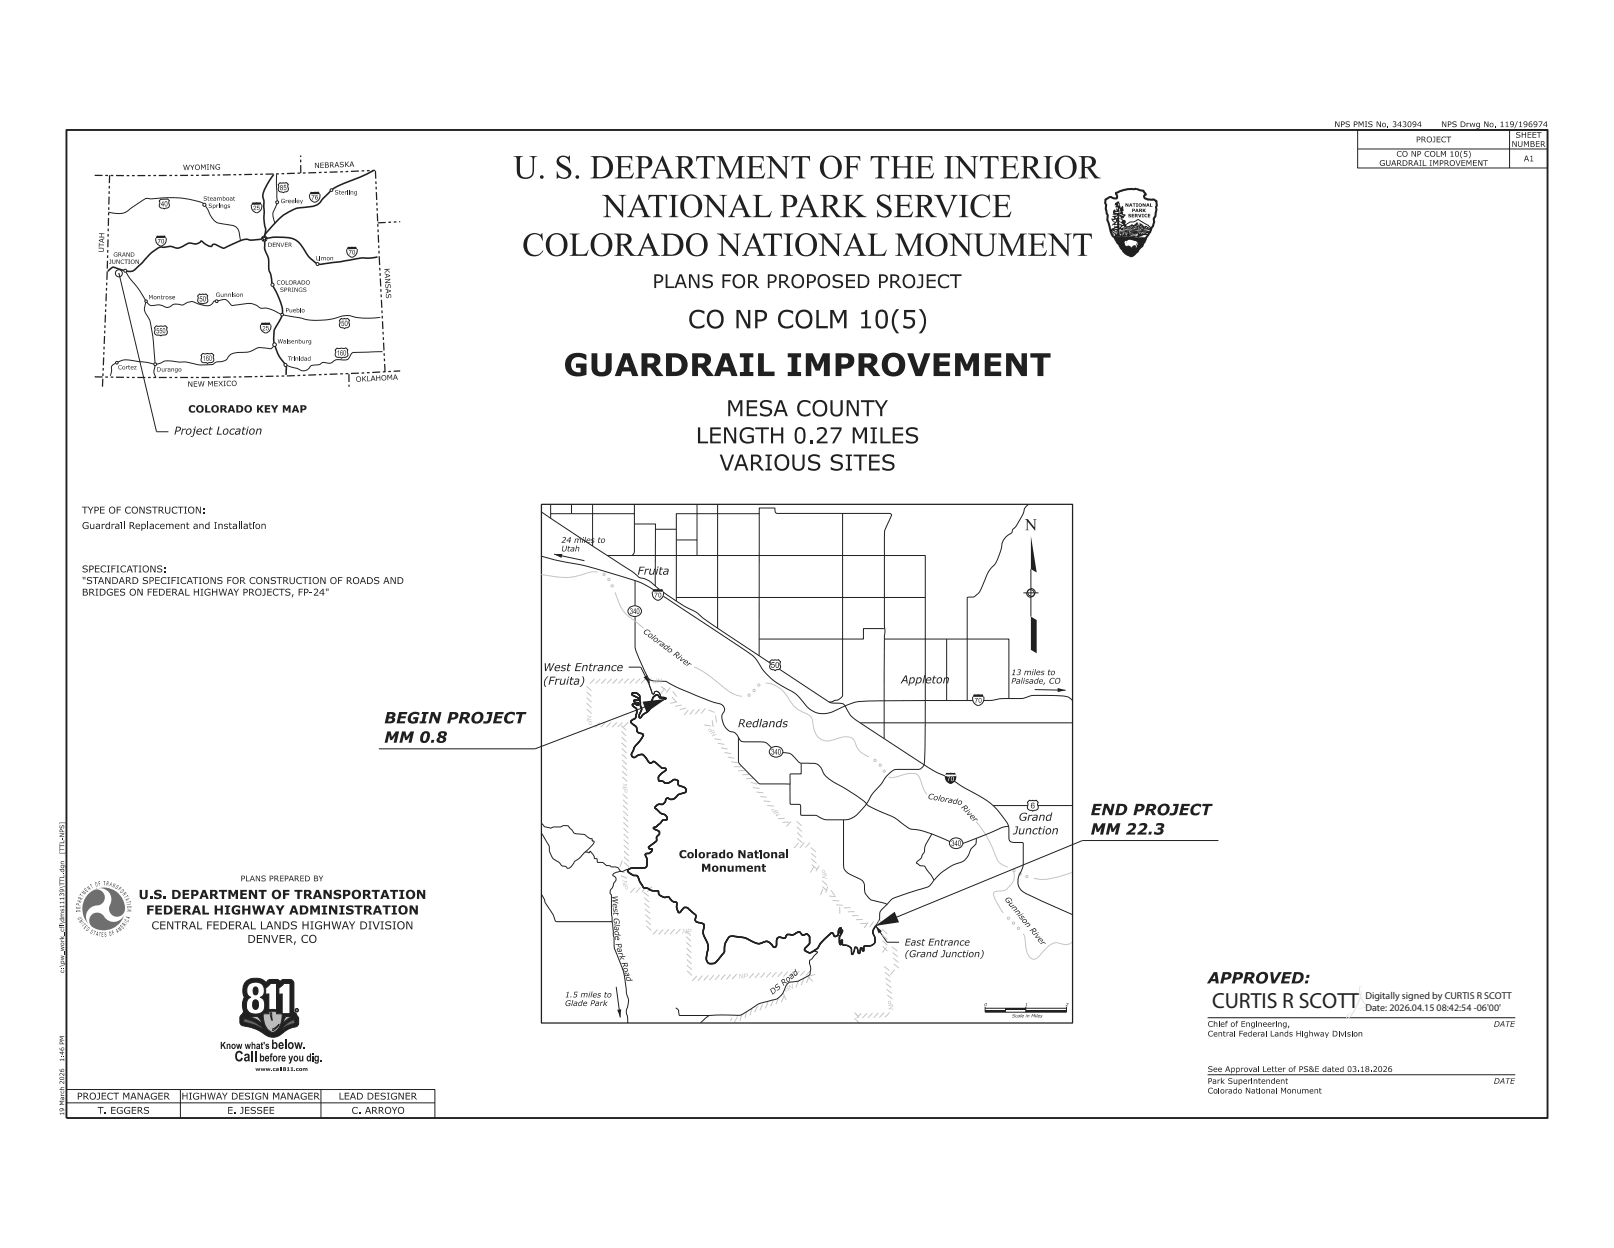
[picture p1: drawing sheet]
<svg xmlns="http://www.w3.org/2000/svg" width="279mm" height="216mm" viewBox="0 0 279 216" stroke-linecap="round" stroke-linejoin="round" font-family="sans-serif">
<defs><g id="words">
<text font-size="3.8" fill="#231f20" x="209.8" y="174.4">CURTIS R SCOTT</text>
<g font-size="1.7" fill="#231f20">
<text x="236.4" y="172.8">Digitally signed by CURTIS R SCOTT</text>
<text x="236.4" y="174.8">Date: 2026.04.15 08:42:54 -06'00'</text>
</g>
</g></defs>
<path d="M15.4 154.5a1.51 1.51 0 0 1 1.5-.6 1.51 1.51 0 0 1 1.2 1 1.38 1.38 0 0 1-1.3 1.7 1.94 1.94 0 0 0-1.8 1.3 1.94 1.94 0 0 0 .6 2.2 3.7 3.7 0 0 1-.2-5.6z" fill-rule="evenodd" fill="#6e6f72"/>
<path d="M16.7 153.8h.1" fill="none" stroke="#6e6f72" stroke-width=".17"/>
<g fill="#6e6f72">
<path d="M16.7 153.8a3.6 3.6 0 0 1 4.8 4 1.38 1.38 0 0 1-1.9 .7 1.38 1.38 0 0 1-.6-2 1.95 1.95 0 0 0-.2-2.2 1.95 1.95 0 0 0-2.1-.5z" fill-rule="evenodd"/>
<path d="M15.8 158.3a1.52 1.52 0 0 1 2.5 .6 1.94 1.94 0 0 0 3.3-1 3.6 3.6 0 0 1-5.9 2.2 1.43 1.43 0 0 1 .1-1.8z" fill-rule="evenodd"/>
</g>
<path d="M195.1 38.8l.1-.1a1.38 1.38 0 0 1 1.1-.3l.1-.1a.73 .73 0 0 1 1.2 0l1.2 .7 .5 .5" fill="none" stroke="#231f20" stroke-width=".17"/>
<path d="M197.1 38.4l.2 .2-.1 .1z" fill-rule="evenodd" fill="#231f20"/>
<g fill="none" stroke="#231f20" stroke-width=".17">
<path d="M192.6 39.6l-.4 .2M192.7 39.6l-.3 .2 .5-.1M193 39.8l-.6 .4M194.6 39.7l1.6-.1 2.4 .4h.5M195 39.3l.7-.2 .2-.2v.2l.2-.2 .1 .2 .7-.5 .1 .5 .2 .2 .1-.2h.1l-.1-.3 .1-.1 .8 .6h.1v-.2l1 .5M195.3 40l-.5 .1M195.6 39.2l-1 .4M196 39.2l-.6 .3M196.9 38.9l-1.1 .6M196.9 38.8l-.4 .1M197 39.1l-1 .5M197 39.3l-.5 .3"/>
<path d="M197.7 39l-.2 .1M197.9 39.1l-1.2 .6M198.1 39.3l-.9 .4M198.3 39.4l-.8 .3M198.8 39.5l-.8 .1-.2 .2M199.2 39.6l-1.1 .3M193.1 40.4l-.5 .2M193.4 40.3h-.2M193.4 40l-.9 .4M193.8 40h.5a10.3 10.3 0 0 1 3.8 .1l.6 .1M194.5 40.5h-.3M194.5 40.3l-.7 .2"/>
<path d="M195 40.5h-.2M195.1 40.3h-.3M195.2 40.1l-1.4 .2M195.6 40.1l1.5 .1M195.6 40.5l1.1 .2M195.6 40l1.4 .2M196.9 40.4l-1.3 .1M197.4 40.2h-.1M197.5 40.3h.2M197.9 40.3h.3M198.3 40.2h.7"/>
</g>
<g fill="#231f20">
<path d="M192.9 41.1l2.1-.2 1.9 .2h1.5l-.4 1a1.57 1.57 0 0 1-.9 1 2.91 2.91 0 0 1-1.4 1.2l-.2-.1a1.73 1.73 0 0 1-1.1-.9l-.4-.5zM194.8 41.7a.6 .6 0 0 0 .3 .9l.1-.2 .4 .2 .1 .3h.2l.3-.4a.27 .27 0 0 1 .3-.1 .27 .27 0 0 1 .2 .3l-.1 .2h.1l.1-.9 .1 .4a.54 .54 0 0 0-.6-.7l-.9-.2-.3 .2z" fill-rule="evenodd"/>
<path d="M195 41.8l.1 .1z" fill-rule="evenodd"/>
</g>
<g fill="none" stroke="#231f20" stroke-width=".17">
<path d="M193.4 41.4h-.2M193.4 41.5h.4M193.4 41.6h.2M193.5 41.2h-.2M193.6 42h.1M193.6 41.3l-.1 .1M193.7 41.8h-.2M193.8 41.2h-.2M193.8 41.3h.3M193.9 42h.2M193.9 41.2h.1M193.9 41.8h.3"/>
<path d="M194 41.5h.3M194 41.8l-.2 .1M194.1 41.6h-.2M194.1 41.1l.1 .1M194.3 41.8h.2M194.3 41.3h.2M194.4 41.9h.1M194.4 41.6h.2M194.5 41.7h.1M194.5 41.2h.1M194.6 43.1l.4-.1 1.9 .2M194.6 41.4h-.3"/>
<path d="M194.6 42.1h-.8M194.7 42.3h-.8M194.8 43.4l1.9 .2M194.8 42.5h-.8M194.8 41.3h.1M194.8 41.2h.2M195.1 41.5h-.3M195.3 41.4h-.1M195.4 41.2h-.2M195.6 41.2h.1M195.6 41.3h.1M195.7 42.7l-1.7 .1"/>
<path d="M195.9 41.2h.2M195.9 41.4h.1M196.2 41.2h.1M196.3 43.9h-.9M196.4 43.8l-.8-.1-.5 .2M196.4 41.5h.2M196.5 41.4h-.3M196.5 41.2h.2M196.6 41.4h.1M196.8 43.4l-1.4-.2-.8 .3M196.8 41.4h.2M196.9 41.6h-.1"/>
<path d="M197 41.3h.3M197.1 42.2h.7M197.1 41.6h.2M197.1 41.8h-.2M197.1 41.4h.3M197.2 42.9h-2.9M197.4 41.8h.3M197.5 41.2h.1M197.6 42.7h-.8M197.7 41.6h-.3M197.7 42.4l-.9 .1M197.7 41.4h-.2"/>
<path d="M197.8 41.6h.2M197.8 41.2h.1M197.9 41.4h-.1M198 41.8h-.1M198.1 41.9l-1 .1M198.1 41.3h.2M198.2 41.4h-.2"/>
</g>
<path d="M193.1 35.1l-.1 .4h.2l-.1 .4h.4v.3l-.2-.2-.1 .1 .1 .2-.1 .2a.34 .34 0 0 0-.5-.1 .34 .34 0 0 0 0 .5l-.1 .2 .8 .1-.9 .2 .3 .2 .1 .2-.1 .1a.24 .24 0 0 0-.3-.1 .24 .24 0 0 0-.1 .2h.1v.3l.4 .2-.3 .2-.1 .3 .2-.1 .7 .1-.1 .1-.5 .1 .1 .2-.4 .1 .5 .3a.39 .39 0 0 1 .4 .3 .39 .39 0 0 1-.1 .4l-.2-.3-.1 .6-.3 .1 .2 .2 2.1-.2 1.9 .2h1.5l.1-.1-1.3-.1 .7-.1-.1-.1 1-.1v-.1l-.3-.1-.1-.2-.2 .2-.1-.1-.1 .2-.2-.3-.2 .4-.1-.5-.2 .4-.1-.4-.2 .2-.1 .5-.2 .1-.5-.1a.57 .57 0 0 1-.7-.7l-.1-.3-.3 .9a.35 .35 0 0 1-.4-.5l-.4 .5-.2-.3-.2 .3-.1-.5v-.5l.3 .1a.27 .27 0 0 0 .4 0 .27 .27 0 0 0 0-.4l.5-.1 .1-.5h-.3v-.2a.4 .4 0 0 0 0-.5 .4 .4 0 0 0-.5-.1v-.2l.2-.1 .3-.4-.1-.3a.37 .37 0 0 1-.3-.1 .37 .37 0 0 1 0-.4 .16 .16 0 0 0 .2-.2 .16 .16 0 0 0-.2-.1v-.6h-.1l-.3 .3-.3-1zM193.6 35.2v.4zM193.8 36a.96 .96 0 0 1 0 1zM192.9 36.8a.55 .55 0 0 1 .8 0zM193.8 37.2l.2-.2 .6 .3zM193.8 37.4h.1l.3 .4-.5-.1zM193.7 37.8l.5 .2v.4a.47 .47 0 0 1-.5-.6zM193 37.7l.5-.4-.2 .5zM192.7 38.1l.5-.1v.3h-.3l-.2-.1zM193.4 38.3l-.1 .5-.3-.1zM193.7 38.4l.7 .4v.1l-.6-.2zM193.8 38.9h.2v.2l-.2 .3zM194.1 39.3l.3-.2h.2l-.5 .4zM193 39.5h.5l-.1 .1z" fill-rule="evenodd" fill="#231f20"/>
<path d="M191.4 34.5l.6-.4h.3l.2 .1a.7 .7 0 0 0 .9 0l-.2-.8a7.3 7.3 0 0 1 3.7-.7l1 .3 .4 .7a.27 .27 0 0 0-.2 .4 1.27 1.27 0 0 0 1.5 .4h.2a.93 .93 0 0 1 .3 1.4l.1 .3-.2 1.3a.81 .81 0 0 0-.2 .9l-.2 .7-.2 .3a3.2 3.2 0 0 1-1 1.7l-.6 1.4-.8 .9a2.5 2.5 0 0 1-1.3 .9 3.5 3.5 0 0 1-2-2l-.7-1a4.5 4.5 0 0 1-1.1-2.7 1.55 1.55 0 0 1-.1-1.3 3.2 3.2 0 0 1-.3-1.9l-.2-.3z" fill="none" stroke="#231f20" stroke-width=".36"/>
<path d="M11.5 188.5h19.7v4.9M11.5 190.8h19.7" fill="none" stroke="#231f20" stroke-width=".17"/>
<path d="M42.5 169.9a2.55 2.55 0 0 0-.2 2.6 2.91 2.91 0 0 0-.1 2.6l-.5 .6a1.4 1.4 0 0 0 .1 1.6 9.9 9.9 0 0 1 4.6 2 2.74 2.74 0 0 0 3-.9l.9-.5a1.53 1.53 0 0 0 1.4-.8v-1.1l-.5-.8-.3-.1-.1-5.3-.5-.4-1.4 .1-.4 .3-.4-.3-1.3-.1a.85 .85 0 0 0-.7 .6 2.6 2.6 0 0 0-3.6-.1zM43 170.4a1.73 1.73 0 0 1 2.6 .3 1.36 1.36 0 0 1-.5 1.8 1.58 1.58 0 0 1 .6 2.1 1.58 1.58 0 0 1-2.1 .8 1.6 1.6 0 0 1-.2-2.9 1.39 1.39 0 0 1-.4-2.1zM49.2 177.4l.2-.2a3.2 3.2 0 0 1 1.6-.8v.7a4.4 4.4 0 0 0-2.7 1.5zM49.5 175.8h1.2a3.2 3.2 0 0 0-1.8 1.4zM42.2 176.2a7.3 7.3 0 0 1 4.2 2.4 7.9 7.9 0 0 0-4.2-1.7zM43 175.8h1.6l.5 .7 .4 .7a5.2 5.2 0 0 0-2.5-1.4zM45.6 175.4h.9v-.4l.7-.1 .7 .1v.4h.9a3.4 3.4 0 0 1-1.3 3.1 1.06 1.06 0 0 1-1.2-.5 4.3 4.3 0 0 1-.7-2.6zM48.3 170.9l.5-.3 .3-.5h1.1v5.3h-1.4v-3.5l-.5 .1zM46 170.9l.8-.8h1.1v4.6l-.7-.1-.7 .1v-2.8l-.5 .1z" fill-rule="evenodd" fill="#231f20"/>
<path d="M42.5 169.9a2.61 2.61 0 0 1 3.6 .1 .85 .85 0 0 1 .7-.6l1.4 .1 .3 .3 .6-.4h1.2a.7 .7 0 0 1 .6 .7v5a1.75 1.75 0 0 1 .8 1.1v.9a1.53 1.53 0 0 1-1.4 .8l-1.1 .6a2.54 2.54 0 0 1-3.9 .1 9.5 9.5 0 0 0-3.5-1.3 1.4 1.4 0 0 1 0-1.7l.4-.5a2.91 2.91 0 0 1 .1-2.6 2.55 2.55 0 0 1 .2-2.6z" fill="none" stroke="#231f20" stroke-width=".17"/>
<g fill="#231f20">
<path d="M44.1 170.8a.63 .63 0 0 1 .5 .3 .63 .63 0 0 1 0 .7 .42 .42 0 0 1-.5 .3 .42 .42 0 0 1-.3-.5l.1-.6z" fill-rule="evenodd"/>
<path d="M43.9 173.1a.56 .56 0 0 1 .7 0 .56 .56 0 0 1 .1 .7 .53 .53 0 0 1-.2 .7 .53 .53 0 0 1-.7-.2v-.8z" fill-rule="evenodd"/>
</g>
<path d="M43.9 173.1a.56 .56 0 0 1 .7 0 .56 .56 0 0 1 .1 .7 .53 .53 0 0 1-.2 .7 .53 .53 0 0 1-.7-.2v-.8zM44.1 170.8a.63 .63 0 0 1 .5 .3 .63 .63 0 0 1 0 .7 .42 .42 0 0 1-.5 .3 .42 .42 0 0 1-.3-.5l.1-.6zM46 170.9l.8-.8h1.1v4.6l-.7-.1-.7 .1v-2.8l-.5 .1zM48.3 170.9l.5-.3 .3-.5h1.1v5.3h-1.4v-3.5l-.5 .1z" fill="none" stroke="#231f20" stroke-width=".17"/>
<path d="M45.6 175.4h.9v-.4l.7-.1 .7 .1v.4h.9a3.4 3.4 0 0 1-1.3 3.1 1.06 1.06 0 0 1-1.2-.5 4.3 4.3 0 0 1-.7-2.6zM46.8 175.2l.1 .7 .2 .6-.1-1.3zM47.2 178v.3l.7-.5 .4-.6-.5 .5z" fill-rule="evenodd" fill="#b8b9bc"/>
<path d="M45.6 175.4h.9v-.4l.7-.1 .7 .1v.4h.9a3.4 3.4 0 0 1-1.3 3.1 1.06 1.06 0 0 1-1.2-.5 4.3 4.3 0 0 1-.7-2.6zM46.8 175.2h.2l.1 1.3-.2-.6zM47.2 178l.5-.2 .6-.6-.4 .6-.7 .5z" fill="none" stroke="#231f20" stroke-width=".17"/>
<g fill="#b8b9bc">
<path d="M43 175.8h1.6l.5 .7 .4 .7a5.2 5.2 0 0 0-2.5-1.4z" fill-rule="evenodd"/>
<path d="M49.5 175.8h1.2a3.4 3.4 0 0 0-1.8 1.4z" fill-rule="evenodd"/>
</g>
<path d="M43 175.8h1.6l.5 .7 .4 .7a5 5 0 0 0-2.5-1.4z" fill="none" stroke="#231f20" stroke-width=".17"/>
<g fill="#656568">
<path d="M42.2 176.2l.6 .1a7.5 7.5 0 0 1 3.6 2.3 7.9 7.9 0 0 0-4.2-1.7z" fill-rule="evenodd"/>
<path d="M49.2 177.4l.2-.2a3.2 3.2 0 0 1 1.6-.8v.7a4.4 4.4 0 0 0-2.7 1.5z" fill-rule="evenodd"/>
</g>
<path d="M42.2 176.2a7.3 7.3 0 0 1 4.2 2.4 7.9 7.9 0 0 0-4.2-1.7zM43 170.4a1.73 1.73 0 0 1 2.6 .3 1.36 1.36 0 0 1-.5 1.8 1.58 1.58 0 0 1 .6 2.1 1.58 1.58 0 0 1-2.1 .8 1.6 1.6 0 0 1-.2-2.9 1.39 1.39 0 0 1-.4-2.1zM49.2 177.5l1-.8 .8-.3v.7a4.4 4.4 0 0 0-2.7 1.5zM49.5 175.8h1.2a3.2 3.2 0 0 0-1.8 1.4z" fill="none" stroke="#231f20" stroke-width=".17"/>
<path d="M51.1 174.8a.3 .3 0 0 0 .6 0 .3 .3 0 0 0-.6 0zM51.1 174.8a.25 .25 0 0 1 .5 0 .25 .25 0 0 1-.5 0z" fill-rule="evenodd" fill="#231f20"/>
<g fill="none" stroke="#231f20" stroke-width=".17">
<path d="M112.3 117.4a5.6 5.6 0 0 0 .7 2.7l.2-.1a.5 .5 0 0 1 .5-.4 .5 .5 0 0 1 .5 .4 .57 .57 0 0 0 .8 .6l.3 .2v.1l-.4-.1a.78 .78 0 0 1-1-.5 1.03 1.03 0 0 0-1.1 .9 2 2 0 0 0-.3 1.5l-.3 .4-.8 .5-.5 .6a.41 .41 0 0 1-.3-.4 .41 .41 0 0 1 .2-.4l.1-.2a.91 .91 0 0 0 0-1.1l-.1-1a.91 .91 0 0 0-.3-1 .91 .91 0 0 0-1.1-.1 .34 .34 0 0 0 .4 .4l.7 .4a.22 .22 0 0 1 .1 .3 .22 .22 0 0 1-.3 0 .27 .27 0 0 0-.4 0 .27 .27 0 0 0-.1 .3l.3 .1a.28 .28 0 0 1 .4 .1 .28 .28 0 0 1-.1 .4l-.2-.1a.38 .38 0 0 0-.4-.2 .38 .38 0 0 0-.3 .3l.1 .2a1.12 1.12 0 0 1 .5 1.6 .65 .65 0 0 1-.6 .7 .4 .4 0 0 0-.3 .5 .4 .4 0 0 0 .4 .3 1.11 1.11 0 0 1 .7 1.3l.4 .2a.45 .45 0 0 1 .6 .2 .45 .45 0 0 1-.2 .6l-.2 .4a4.9 4.9 0 0 0-1.6 2.5 .52 .52 0 0 0 .4 .5 .52 .52 0 0 0 .6-.3 .98 .98 0 0 1 1.6 .5l.2 .4a.51 .51 0 0 0 .5 .4 .51 .51 0 0 0 .5-.3l1 .8a1.12 1.12 0 0 0 1.1 .5l.1 .2-.4 .3a1.27 1.27 0 0 0-.8 1.6h.2a.93 .93 0 0 1 .9 .4 2.42 2.42 0 0 0 1.5-.6 .59 .59 0 0 1 .6 .2 .59 .59 0 0 1 .1 .6l.1 .2 .6 .2a.62 .62 0 0 1 .7 .6 .62 .62 0 0 1-.8 .6 2.64 2.64 0 0 0-1.4 .9 1 1 0 0 1-1-.2l-.4 .3a.92 .92 0 0 1-1.2 .8 .77 .77 0 0 0-.6 .7l.4 .3a2.42 2.42 0 0 0 1.4 .9 .43 .43 0 0 1 .3 .4 .43 .43 0 0 1-.2 .4 .78 .78 0 0 0-1 .6l-.7 .6-.4 .2a.8 .8 0 0 0 .7 .5 .55 .55 0 0 1 .2 .6 .55 .55 0 0 1-.4 .4v.2a1.18 1.18 0 0 1-.9 1.2l-.5 .5a.44 .44 0 0 0 .6 .3 .95 .95 0 0 1-1.1 .8l-.1 .2a2.49 2.49 0 0 1 .1 2.2l-2.7 .1a.37 .37 0 0 0-.4 .2 .37 .37 0 0 0 .1 .4l.2 .2a1.62 1.62 0 0 0 1.3 .5l.1 .2a4.6 4.6 0 0 0 1.2 1.9l.7 .2a2.34 2.34 0 0 0 1.7 .4 1.23 1.23 0 0 0 1.6 .9l.4 .3a1.51 1.51 0 0 0 1.1 .7v1l.2 .5a.28 .28 0 0 0 .3 .3 .28 .28 0 0 0 .3-.3 .85 .85 0 0 1 1-.6l1.1 .9a.75 .75 0 0 1 .3 1.2 .99 .99 0 0 0 1.1 .6 .51 .51 0 0 1 .5 .3 .51 .51 0 0 1-.1 .5v.4a3.8 3.8 0 0 0 .7 2.3 5.4 5.4 0 0 1-.2 2.5 .94 .94 0 0 0 .5 1 .94 .94 0 0 0 1-.2l1-1.1a1.54 1.54 0 0 0 .6-1.7l.2-.7a1.25 1.25 0 0 1 1.5-1 6.4 6.4 0 0 1 3.6 1.1 1.67 1.67 0 0 0 1.7-.2 1.47 1.47 0 0 1 1.5 .9 .42 .42 0 0 0 .5-.1 .42 .42 0 0 0 0-.4 .87 .87 0 0 1 .6-1.2l.3 .1a.52 .52 0 0 0 .6 .1 .52 .52 0 0 0 .3-.5l.5-.1a1.19 1.19 0 0 0 1.3-.4 .57 .57 0 0 1 .8 .4l.2 .1a.71 .71 0 0 1 1 .1l.2 .6a1.69 1.69 0 0 1-.9 1.6 .56 .56 0 0 0 .6 .7 1.72 1.72 0 0 0 1.4-.6l.3-.2a7.9 7.9 0 0 1 2.4-2.6l.3 .2a.43 .43 0 0 0 .5 .4 .43 .43 0 0 0 .3-.5 .78 .78 0 0 1 .5-1l-.2 .9 .4-.5v.3a1.97 1.97 0 0 0-.3 2.2l.2-.8 .3 .9a1.16 1.16 0 0 1 1.4 1.4l.1 .2a.34 .34 0 0 0 .3-.5l.2-.5a.25 .25 0 0 1 .3-.2 .25 .25 0 0 1 .2 .3v.2a.34 .34 0 0 0 0 .4 .34 .34 0 0 0 .3 .1l.2-.8a.18 .18 0 0 1 .2-.1 .18 .18 0 0 1 0 .3 .17 .17 0 0 0 .1 .2 .17 .17 0 0 0 .2-.1v-.2a.34 .34 0 0 1 0-.5 .34 .34 0 0 1 .4-.1 1.18 1.18 0 0 0 1.4-.4 1.18 1.18 0 0 0 0-1.4l-.1-.2a1.54 1.54 0 0 1 .5-1.6l.2-.3a2.02 2.02 0 0 0 .4-1.7l.3-.6 1.3-1.3a3.1 3.1 0 0 1 2-1.1l4-1.3a2.24 2.24 0 0 0 1.8-1.4 10.4 10.4 0 0 1 5.1-3.3 5.1 5.1 0 0 0 1.4-2.2l.2-.2a1.3 1.3 0 0 0 .6-1.6M146 141.8v6.4a4.5 4.5 0 0 0 .2 2.3 8.3 8.3 0 0 0 2.9 1.7 1.76 1.76 0 0 1 .6 1.8 2.41 2.41 0 0 0 2.2 2l1.7 .5M161.3 144.3a6.3 6.3 0 0 0-1.2 2.5l-.1 .6-.3 .4a1.83 1.83 0 0 1-1 1.3l-.1 .2a1.62 1.62 0 0 0 1.5 .6l1.6 2.4M153.6 163h2M170.5 174.4h14.1M170.5 174.2v.9h14.1v-.9M177.6 174.2v.9M31.2 188.5h24.4v4.9M31.2 190.8h44.1M55.6 188.5h19.7v4.9"/>
<circle cx="51.4" cy="174.8" r=".29"/>
<circle cx="51.4" cy="174.8" r=".25"/>
</g>
<g fill="none" stroke="#c4c5c7" stroke-width=".17">
<path d="M169 142.1a19.8 19.8 0 0 1 3.6 6.5 2.9 2.9 0 0 0 1.8 1.4M174.4 158.7h.3v.3h-.3zM175.5 150.8a2.75 2.75 0 0 1-2.3 3.3l-.8 .1-.4 .3a6.6 6.6 0 0 0 1.7 3.5M177.7 151.4l.2 .1-.1 .3-.2-.1zM185.7 150.9a12.6 12.6 0 0 1-6.3 1.1l-.4-.1M176.2 160.4l.3 .1v.2h-.3zM177.1 161.5l.1 .1a2.13 2.13 0 0 1 .3 1.5l.1 1 .4 1a1.03 1.03 0 0 0 .8 .8 1.03 1.03 0 0 0 1.1-.4 8.4 8.4 0 0 1 2.4-2.3 2.12 2.12 0 0 1 1.6 .1 1.62 1.62 0 0 0 1.8-.4"/>
<circle cx="175.4" cy="159.7" r=".21"/>
<circle cx="175.5" cy="150.6" r=".2"/>
<circle cx="176.6" cy="151.2" r=".21"/>
</g>
<path d="M170.5 174.9h3.6M174.1 174.6h3.5M177.6 174.9h7" fill="none" stroke="#231f20" stroke-width=".34"/>
<path d="M151.6 160.2l1.1 .9-.6 .4z" fill="#231f20"/>
<path d="M178.5 98.5v8.2M134.9 115.8l8.2 5.3a2.67 2.67 0 0 0 2.2 .6 1.28 1.28 0 0 1 1.3 1.1 5 5 0 0 0 2.6 2.4l10.3 6.8a30.6 30.6 0 0 0 5.3 2.9l1.8 1.2a23.4 23.4 0 0 1 6 3.9l.7 1a4.7 4.7 0 0 1 1.3 2.2v.5a2.6 2.6 0 0 0 .4 1.9l2.1 .2v1.8a5.6 5.6 0 0 1-.8 4.1 2.27 2.27 0 0 0 1.4 2.9l8 3.6M177.2 102.6h2.6M164.7 145.2a1.15 1.15 0 0 1 1.3-.2 1.15 1.15 0 0 1 .6 1.1 1.23 1.23 0 0 1-1.2 .7 1.23 1.23 0 0 1-1-.9zM151.6 160.2l2 2.8" fill="none" stroke="#231f20" stroke-width=".17"/>
<g fill="none" stroke="#c4c5c7" stroke-width=".17">
<path d="M101.5 118.7l.9 .8M101.6 119.7l.8 .8M102.9 117.4l-.8 .9M103.9 117.4l-.8 .9M104.9 117.4l-.8 .9M105.9 117.4l-.8 .8M106.9 117.4l-.8 .8M107.9 117.4l-.9 .8M108.8 117.4l-.8 .8M109.8 117.4l-.8 .8M110.8 117.4l-.8 .8M111.8 117.4l-.8 .8"/>
<path d="M112.8 117.4l-.8 .8M114.4 118.8l1 .7M115.1 119.1l-.7 .9M116 118.9l-.6 1M116.4 119.6l.8 .9M101.6 120.7l.8 .8M101.6 121.6l.8 .9M101.6 122.6l.8 .8M103.8 125l-.8 .8M104.8 125l-.8 .8M105.8 125l-.8 .8M106.8 125l-.8 .8"/>
<path d="M107.5 125.5l.9 .8M107.6 126.5l.8 .8M107.6 127.5l.8 .8M107.6 128.5l.8 .8M107.6 129.5l.9 .8M107.7 130.5l.8 .8M107.7 131.4l.8 .9M107.7 132.4l.8 .8M107.7 133.4l.9 .8M107.7 134.4l.9 .8M107.8 125l-.9 .8M107.8 137.4l.9 .8"/>
<path d="M107.8 138.4l.9 .8M107.9 139.3l.8 .8M108.7 125l-.8 .8M116.3 120.6l.8 .9M117.2 121.4l-1.2 .3M118 122l-1.2 .2M118.8 122.5l-1.1 .2M119.2 122.8l-.8 .9M120.1 122.7l-.7 .9M121.1 122.7l-.7 .8M121.9 125.4l1.2 .2M122.1 122.6l-.8 .8"/>
<path d="M122.6 122.8l1.1 .4M123.3 124.6l.2 1.2M123.7 127.8l1.1 .2M123.9 123.8l.1 1.2M124.2 128.6l1.2 .2M124.8 129.4l1.2 .2M125.4 130.2l1.2 .2M126 131l1.1 .2M126.6 131.8l1.1 .2M128.2 132.6h-1.1M128.9 133.3h-1.1M129.7 134h-1.2"/>
<path d="M130 135.3l1.1 .4M130.3 136.3l1.2 .1M130.4 134.7h-1.2M131 137l1.1 .1M131.6 137.8l1.1 .1M132.2 138.6l1.2 .1M132.8 139.3l1.2 .2M107.1 150.6l1.1 .4M107.5 151.5l1 .4M107.7 148.9l-.4 1M107.9 140.3l.8 .8M107.9 141.3l.8 .8"/>
<path d="M107.9 142.3l.8 .8M107.9 143.3l.9 .8M108 144.3l.8 .8M108 145.2l.8 .8M108 146.2l.8 .8M108 147.2l.9 .8M108 148.2l.9 .8M108.1 149.2l.8 .8M109.9 153.6l-.8 .9M110.9 153.5l-.8 .9M111.4 154.3l.9 .8M111.5 155.3l.9 .7"/>
<path d="M111.6 156.3l.8 .7M111.6 157.3l.9 .7M111.7 158.2l.9 .8M111.8 159.2l.9 .8M111.9 153.4l-.8 .9M112.8 153.4l-.7 .9M135.8 141.6h-1.1M136.6 142.2l-1.2 .1M136.9 142.1l-.7 .9M137.9 142.1l.9 .8M137.9 143.1l.9 .7M138 144l.9 .8"/>
<path d="M138 145l.9 .8M138.2 145.8l-.7 .9M139.2 145.8l-.8 .9M140.2 145.8l-.8 .8M140.4 146.6l.8 .8M140.4 147.6l.9 .8M140.5 148.6l.8 .8M140.5 149.6l.9 .7M140.9 150l-.6 1M141.8 149.7l-.6 1M142.3 152.3l.9 .8M142.3 153.4l.9 .8"/>
<path d="M142.4 153.8l-.3 1.1M143.3 153.3l-.4 1.1M143.5 155l1.2 .1M143.8 154l.7 .9M144.2 155.8l1.1 .1M144.8 156.5l1.1 .1M145.4 156.9v1.2M147.2 157l-1.1 .1M147.9 157.7h-1.1M148.6 158.4h-1.1M149.4 159.1h-1.2M150.1 159.7l-1.2 .1"/>
<path d="M150.2 159.6l-.6 .9M151.2 159.4l-.6 1M111.9 160.2l.9 .8M113.8 160.8l-.8 .9M114.8 160.8l-.8 .8M115.8 160.8l-.8 .8M116.8 160.7l-.8 .9M117.8 160.7l-.8 .9M118.7 161l.9 .8M118.8 162l.8 .8M118.8 163l.9 .8M118.8 164l.9 .8"/>
<path d="M118.9 165l.8 .8M118.9 166l.8 .8M118.9 167l.8 .8M118.9 167.9l.9 .8M120.6 168.8l-.8 .9M121.6 168.8l-.8 .9M122.6 168.7l-.8 .9M123.6 168.7l-.8 .9M124.6 168.6l-.8 .9M125.5 168.6l-.7 .9M126.5 168.6l-.7 .8M126.7 176.1l-.3 .5"/>
<path d="M127.5 168.5l-.8 .9M127.7 175.8l-.6 1M128.4 175.5l-.3 1.1M129.3 175l-.4 1.2M130.1 174.6l-.3 1.1M130.5 168.4l-.8 .8M131.1 174.1l-.5 1M131.5 168.3l-.8 .9M132 173.7l-.4 1.1M132.4 168.3l-.7 .8M132.9 173.4l-.4 1M133.4 168.2l-.8 .9"/>
<path d="M133.9 173l-.5 1.1M134.4 168.2l-.8 .8M134.8 172.7l-.5 1M135.4 168.1l-.8 .9M135.6 171.9l.5 1M135.7 172.3l-.5 1.1M136.4 168.1l-.8 .8M137.4 168l-.8 .9M138.2 169.7l-.4 1.1M138.4 168l-.8 .9M139.1 169.3l-.4 1.1M139.3 167.9l-.7 .9"/>
<path d="M139.9 168.9l.8 .9M140 168.9l-.4 1.1M140.3 167.9l-.8 .8M141.1 168.6l-1.1 .3M147.9 176.2l.8 .8M147.9 175.2l.8 .8M149.1 175.3l-.8 .9M150.1 175.3l-.8 .8M151 175.2l-.7 .9M152 175.2l-.8 .9M152.7 160.8l.9 .8M152.8 161.8l.8 .8"/>
<path d="M152.8 162.7l.8 .8M152.8 163.7l.8 .8M153 175.2l-.8 .8M153.1 167.2l.9 .7M153.2 168.2l.9 .7M153.3 169.2l.9 .7M153.4 170.2l.9 .7M153.5 163.9l-.8 .9M153.5 171.1l.9 .8M153.6 172.1l.9 .7M154 175.2l-.8 .8M154.4 163.8l.9 .7"/>
<path d="M154.5 164.8l.9 .7M154.6 165.8l.9 .7M154.7 166.8l.9 .7M154.9 167.8l-.8 .8"/>
</g>
<path d="M93.7 87.2h92v89.8h-92z" fill="none" stroke="#231f20" stroke-width=".22"/>
<g fill="#231f20">
<path d="M178.5 92.7l1 6.3-1-.5z"/>
<path d="M178.5 106.7l1 .6v5.7l-1-.6z"/>
</g>
<path d="M177.7 102.6a.77 .77 0 0 0 .8 .7M177.9 102.6l.3 .4 .3 .1M178.5 102l.4 .3 .1 .3M178.5 101.8a.77 .77 0 0 1 .7 .8" fill="none" stroke="#231f20" stroke-width=".17"/>
<g fill="#231f20">
<path d="M177.9 102l.6-.2v.2a.55 .55 0 0 0-.6 .6h-.2z" fill-rule="evenodd"/>
<path d="M179 102.6h.2l-.2 .5-.5 .2v-.2a.55 .55 0 0 0 .5-.5z" fill-rule="evenodd"/>
</g>
<path d="M93.7 96.2l3.5 .9a81.3 81.3 0 0 1 14.3 4l1.7 1M93.7 88.6l12.1 7.9a32.3 32.3 0 0 1 5 3.5h.2a4.8 4.8 0 0 1 2.8 1.7l.3 .2M109.9 100.4v4.4M112.9 102.4a1.12 1.12 0 0 0 1.2 1.4l.4-.3 .3-.4v-.7M127.8 127.5v3a2.21 2.21 0 0 0 .3 1.8l2.1 2.1a2.59 2.59 0 0 0 1.5 1.2h5.1v-1.7h1.9v-1.9M160.2 121.2v4.9a33.6 33.6 0 0 1-.3 6.3 1.43 1.43 0 0 1-1.5 .7h-1.5a4 4 0 0 0-2.4 .2l-1 1-.9 1.2-1.5 1.7a11.3 11.3 0 0 1-3.5 4.2 3.8 3.8 0 0 1-2.6 .4 5.4 5.4 0 0 1-2.8-.2l-.1-.1a2.22 2.22 0 0 0-2.1-.5h-1.3l-.1-1.2a.47 .47 0 0 0-.1-.6 .47 .47 0 0 0-.5 0l-1.2-.1v-3.5M117 174.4a1.21 1.21 0 0 1 .5 1l.1 .3h5.2M140.8 164.5l.3 .1M141 164.4l.1 .2h.4v.2l-.9 1a.77 .77 0 0 0-.3 1.3l.1 .5-.1 .4a.85 .85 0 0 1-.7 1 5.1 5.1 0 0 1-3 1 3.7 3.7 0 0 0-1.1 1.8l-.1 .2a2.46 2.46 0 0 1-2 1.1 7.6 7.6 0 0 0-4 1.8l-.6 .4a2.17 2.17 0 0 1-2 .3h-2.5a2.4 2.4 0 0 0-2 .4l-1 1" fill="none" stroke="#231f20" stroke-width=".17"/>
<path d="M113.2 101.9h1.4l.2 .5h-1.9z" fill-rule="evenodd" fill="#231f20"/>
<path d="M109 105.1a1.17 1.17 0 0 1 1.3-.2 1.17 1.17 0 0 1 .7 1.1 1.24 1.24 0 0 1-1.2 .6 1.24 1.24 0 0 1-1.1-.9zM133.5 129.4a1.16 1.16 0 0 1 1.3-.2 1.16 1.16 0 0 1 .7 1.1 1.23 1.23 0 0 1-1.3 .7 1.23 1.23 0 0 1-1-1zM168.4 120.6a1.14 1.14 0 0 0 1.2 1.4l.4-.3 .3-.4v-.7" fill="none" stroke="#231f20" stroke-width=".17"/>
<path d="M168.6 120.1h1.5l.2 .5h-1.9z" fill-rule="evenodd" fill="#231f20"/>
<g fill="none" stroke="#231f20" stroke-width=".17">
<path d="M95.3 87.2v1.7M98.9 87.2v1.7M102.6 87.2v7.3M105.1 96.1h55.1v25.1M109.8 88.9v6.2a.93 .93 0 0 1-.4 1M109.8 90.6h3.7l-.1 10.8M109.8 87.2v1.7h-14.5v.7M113.5 91.6h3.6M117.1 93.4h3.6M120.7 87.2v8.9M124.2 87.2v21.5M131.4 88.9v24.6"/>
<path d="M145.9 88.8v30.7a1.37 1.37 0 0 1-1.5 1.7l-.5 .2h-.4M178 87.2a2.03 2.03 0 0 0-.8 1.6l-.7 1.1a3.6 3.6 0 0 1-1.2 1.7 1.14 1.14 0 0 1-.9 1 3 3 0 0 0-1.1 2.4l-.3 1a5 5 0 0 1-1.7 2.6l-.4 .7a13.2 13.2 0 0 1-1.6 3.4l-.3 .2a1.36 1.36 0 0 1-1.4 .4l-.1 .1-.1 .2v17.6M108.8 115.4h2.1M109.9 106.6v3.1a7.1 7.1 0 0 0 1 4.9l.6 1.3a2.85 2.85 0 0 0 1.3 1.8l.7 .1a3.5 3.5 0 0 1 2.2 .3l1.9 1 6.2 2.5a1.54 1.54 0 0 1 1.6 1.1v.1a2.55 2.55 0 0 0 .5 3.4l.5 .3a1.95 1.95 0 0 1 1.7 1.5l.5 .3h1.8a4 4 0 0 1 2.5 .4l.7 .7M114.8 103.2l11.9 7.8a17.9 17.9 0 0 1 4.1 3 12.4 12.4 0 0 0 6.3 5.6 12.9 12.9 0 0 1 2.8 2.9 4.1 4.1 0 0 0 5 .3l1.2-.6a9.2 9.2 0 0 1 5.2-.9l17.1-.1M114.9 102.5l.3 .2a31.1 31.1 0 0 0 5.5 3.3l.3 .3a130.8 130.8 0 0 0 10.6 7.3l1.7 1.1M117.1 104v-15.1h14.3v-1h2.7l.1 .2a.52 .52 0 0 0 .4 .7h19.5l.3 .3-.7 1.5a4.1 4.1 0 0 0-.6 2.9v14.5l.1 1.1-.1 2.7v16M117.1 103.4h43.1M153.1 110.6h21.5v10.2M153.1 108.7h-3.6v1.9h-18.1M163.9 110.6v10.6M135.5 130.2h.2a2.17 2.17 0 0 1 2.1 1.1 1.37 1.37 0 0 0 1.6 .7h.4a2.57 2.57 0 0 1 1.9 .4l.4 .4a4.5 4.5 0 0 0 2.7 2.8 23.9 23.9 0 0 1 5.7 3.9l1.8 .9a12.4 12.4 0 0 1 4.8 2.7l.2 .2a21.8 21.8 0 0 1 7.1 2.3"/>
<path d="M148.9 125h36.8M170.3 121.2h1.2a17.7 17.7 0 0 1 5.3-.4l1.4-.4a27.8 27.8 0 0 1 6.7 .2l.8 .6M171.9 139.4h6M178.2 138.4l.2 .1 1-.1 .3 .4-.1 .4a.65 .65 0 0 1 0 .7 .65 .65 0 0 1-.7 .3l-.1 .1-.2-.1a.65 .65 0 0 1-.7-.3 .65 .65 0 0 1 .1-.7l-.2-.4zM179.6 139.4h6.1M93.7 142.4l.2 .2a.78 .78 0 0 0 .8 .5 1.17 1.17 0 0 0 1.2 0h.2a1.93 1.93 0 0 0 1.4-.3h.2a.55 .55 0 0 1 .8 .3l.5 .4a1.16 1.16 0 0 0 1.4 .8l.8 .1 .4 .3a1.07 1.07 0 0 0 .9 .4l.1 .4a.24 .24 0 0 1 .3 .2 .24 .24 0 0 1-.2 .3l-2.6 2.6a1.87 1.87 0 0 0-1.1 1.2 .55 .55 0 0 1-.9 .3l-.1-.1a1.27 1.27 0 0 1-1.2-.8 2.71 2.71 0 0 1-1.8-2.9l-1.3-2.2M93.7 154.7l.3 .4a9.7 9.7 0 0 0 1.7 3.1l.4 1a.39 .39 0 0 0 .5 .2h9.4M101.4 147.4h.3a.25 .25 0 0 0 .3 .1 .25 .25 0 0 0 .2-.2l.7 .9a.3 .3 0 0 0 0 .3 .3 .3 0 0 0 .4 .1l.1 .6a1.55 1.55 0 0 1 1.6 .5l.6 .1 .2 .1a1.46 1.46 0 0 1 1.5 .6 .72 .72 0 0 0 1.1 0l.3-.1M107.5 150.8l-.8 .1a.46 .46 0 0 0-.5 .6 .69 .69 0 0 1 .5 .6 .69 .69 0 0 1-.5 .7l-.1 .6a1.37 1.37 0 0 0-.4 1.2l.1 .3 .1 3.3 .4 3.9a5.7 5.7 0 0 0 .8 3.7 17.8 17.8 0 0 1 1.4 6.3 3.1 3.1 0 0 1-.1 2.7l.3 2.2M174.6 143a7.8 7.8 0 0 0-3.3 1.1l-4.6 1.8"/>
</g>
<g fill="none" stroke="#c4c5c7" stroke-width=".17">
<path d="M103.4 99h-1.4a11 11 0 0 1-6.7 .6l-1.6-.2M104.4 99.3l.3-.1 .1 .3-.3 .1zM105.8 101.3l.2-.2 .2 .3-.3 .1zM106.5 102.5l.3 .9a6.2 6.2 0 0 0 3 4l1.6 1.3M120.2 115.3l.5 .3a27.7 27.7 0 0 1 5.1 3.7 4.9 4.9 0 0 0 2.7 1.2M130.4 119.3h.3v.2l-.3 .1zM131.2 118.4h.3v.3l-.3-.1zM132.5 118.2a4.9 4.9 0 0 1 4.1 2.8 4.8 4.8 0 0 0 2.8 2.4 1.73 1.73 0 0 1 1.3 1.8l.1 .5a2.6 2.6 0 0 0 4 2.1 2.81 2.81 0 0 1 2.8 0l.3 .4a3.6 3.6 0 0 0 2.5 2.8M152.3 132.2l.2 .1v.2h-.3zM153 133.2l.2 .1v.3l-.3-.1zM153.8 134.4a1.03 1.03 0 0 0 1.1 .1 6.6 6.6 0 0 1 3.6-.7l.4 .3 .3 .5 .7 2 .5 .8"/>
<circle cx="105.4" cy="100.3" r=".21"/>
<circle cx="129.7" cy="120.3" r=".21"/>
<circle cx="151.5" cy="131.6" r=".2"/>
</g>
<path d="M111.4 117.1l.6-.3 .4 1.4z" fill="#231f20"/>
<path d="M110.9 115.4l1.5 2.8" fill="none" stroke="#231f20" stroke-width=".17"/>
<g fill="#231f20">
<path d="M163.6 134.1h1.9a1.13 1.13 0 0 1-1.2 1.5 1.19 1.19 0 0 1-.7-1.5z" fill-rule="evenodd"/>
<path d="M163.9 133.7h1.4l.2 .4h-1.9z" fill-rule="evenodd"/>
</g>
<path d="M163.6 134.1h1.9" fill="none" stroke="#fff" stroke-width=".27"/>
<g fill="none" stroke="#231f20" stroke-width=".17">
<path d="M27.9 34.4l.7 .1 .4-.1 .3 .3-.1 .4a.6 .6 0 0 1 .1 .7 .6 .6 0 0 1-.7 .2l-.1 .2-.2-.1a.6 .6 0 0 1-.6-.3 .6 .6 0 0 1 0-.7l-.1-.3zM35.2 35.2a16.9 16.9 0 0 0-8.9-.8h-.3a1.5 1.5 0 0 0-1.6 .5l-1.2 .8a3.9 3.9 0 0 1-2.9 1.2l-1.5-.2M35.6 35.6l.5 .9a2.84 2.84 0 0 0 3 2.3 2.69 2.69 0 0 1 2.1 .9l.5 1.9M47.9 30.1l.1 4.6M47.9 35.2v.2a3.3 3.3 0 0 0-.6 2.3l.3 .9M48.5 31.6l.4 .1 .7-.1 .3 .3-.1 .4a.61 .61 0 0 1 0 .7 .61 .61 0 0 1-.6 .2 .7 .7 0 0 1-.8-.1 .7 .7 0 0 1-.1-.8l-.2-.3zM21.8 47.1l.7 1.1 1.5 1.8 1.2 1.9M25.2 52.3v.3a1.96 1.96 0 0 0 .4 2.2l.2 .4a42.1 42.1 0 0 1 1 7.6M27.1 56.4h1l.5-.1 .4 .4-.1 .3a.59 .59 0 0 1 0 .8 .59 .59 0 0 1-.7 .2 .42 .42 0 0 1-.6 0 .59 .59 0 0 1-.7-.2 .59 .59 0 0 1 0-.7l-.2-.4zM28.7 41.2a1.01 1.01 0 0 1-1.1 1.3 1.18 1.18 0 0 1-.6-1.3M34.2 51.2l.3-.3h.9l.2-.1 .4 .4-.1 .3a.6 .6 0 0 1 0 .7 .6 .6 0 0 1-.7 .3l-.1 .1-.1-.1a.61 .61 0 0 1-.7-.2 .61 .61 0 0 1 0-.7zM37.3 52.1h-.2a1.46 1.46 0 0 1-2.1 .7l-.8-.3a1.88 1.88 0 0 0-2.4 .2l-.3 .1a2.11 2.11 0 0 0-2.2 .3 .92 .92 0 0 1-1-.1 3.5 3.5 0 0 0-2.1-.1l-.4-.2-.4-.4"/>
<path d="M37.7 52a1.44 1.44 0 0 1 2 .4l.1 .1a.61 .61 0 0 0 .9 .3l1.2-.2a3.2 3.2 0 0 1 3.2 .7 5.7 5.7 0 0 1 3.5 1.1M45.3 41.1h.4l.1-.3 .1 .3h.3l-.3 .2 .1 .4-.2-.2-.3 .2 .1-.4zM47.3 59.9a.7 .7 0 0 1-.9 .4 2.8 2.8 0 0 0-2.6 .3 7.2 7.2 0 0 1-3.1 .4 2.01 2.01 0 0 0-1.5 1.2l-.9 .4h-.8a3.3 3.3 0 0 1-2.5 .5l-1.5-.2a7.2 7.2 0 0 0-2.8-.3 4.1 4.1 0 0 0-3.2 .3l-.4 .1M48.7 54.3h.3v.3h-.3zM49.1 54.5l2.1 .4a13.4 13.4 0 0 0 8.2-.3 5.5 5.5 0 0 1 2.5 .3l2.1 .1 1.8-.1M20 62.8a1 1 0 0 0-.7 1.4l-.2 .7M20.1 62.6h.3v.3h-.3zM20.4 62.6a4.8 4.8 0 0 1 3.6-.1l1.5 .2 1.1 .3M26.7 62.8l.4 .1-.1 .3h-.3zM26.8 63.3v.3a1.83 1.83 0 0 0 .2 1.7M35.1 61.1l.3 .1 1.3-.1 .3 .4-.1 .3a.58 .58 0 0 1 0 .7 .58 .58 0 0 1-.7 .2 .4 .4 0 0 1-.6 0 .58 .58 0 0 1-.7-.1 .58 .58 0 0 1 0-.8l-.1-.3zM66.2 60.8l-4.1 .1a1.16 1.16 0 0 0-1.5 .8 .96 .96 0 0 1-1.3 .6 1.64 1.64 0 0 0-1.8 .4 1.66 1.66 0 0 1-1.3 0h-.4a2.85 2.85 0 0 1-1.9 .5l-.2 .2a1.4 1.4 0 0 1-2.2 .3l-1.8-.5"/>
<path d="M133.6 114.1l.2 .1 .9-.1 .4 .4-.1 .4a.64 .64 0 0 1 0 .7 .64 .64 0 0 1-.7 .3l-.1 .1-.2-.1a.64 .64 0 0 1-.7-.3 .64 .64 0 0 1 .1-.7l-.2-.4z"/>
<circle cx="35.4" cy="35.4" r=".27"/>
<circle cx="48" cy="35" r=".25"/>
<circle cx="57.4" cy="32.9" r=".24"/>
<circle cx="21.7" cy="46.8" r=".27"/>
<circle cx="25.3" cy="52.1" r=".23"/>
<circle cx="37.5" cy="52.1" r=".24"/>
<circle cx="45.8" cy="41.3" r=".46"/>
<circle cx="47.2" cy="49.3" r=".27"/>
<circle cx="47.5" cy="59.6" r=".32"/>
<circle cx="55" cy="45.7" r=".26"/>
<circle cx="49.4" cy="63.1" r=".27"/>
</g>
<path d="M16.4 30.3a881.1 881.1 0 0 0 48.5-.8M19 30.3l-.4 16.7M52.1 29.9l-.1-3M65 29.5l.6 15M65.4 38.6l3.9-.2M18.6 47l-.9 19.9M65.6 44.5l1.1 19.7M16.4 65.2a681.5 681.5 0 0 0 52.9-1M60.4 64.7v2.2" fill="none" stroke="#231f20" stroke-width=".22" stroke-dasharray="1.4 .5 .5 .5 .5 .5" stroke-linecap="butt"/>
<path d="M47.4 30.2l-.9 1.3a5.1 5.1 0 0 0-1 2.6l.2 .8 .1 3.8a2.82 2.82 0 0 1 0 2.1 11.4 11.4 0 0 1 5.8-4.8l1-.1a4.5 4.5 0 0 0 2.8-.9l1.8-1.9M64.7 29.5l-2.3 1.1-3.5 1.4-1.3 .7M21.4 46.8l-1-.3a.98 .98 0 0 0-1.6 .3l-.1 .1M45.3 41.4l-1.9 .1a3.4 3.4 0 0 0-2.7 .5l-1.4 .7a1.53 1.53 0 0 1-1.8-.3l-.5-.1-.3 .2a1.61 1.61 0 0 1-1.7-.7 .43 .43 0 0 0-.6 .2 1.62 1.62 0 0 1-1.5 0l-.3 .1a4.4 4.4 0 0 1-2.1 .8 4 4 0 0 0-2.4-.1 3 3 0 0 0-1.9 .9l-.2 .3a16.6 16.6 0 0 1-3 2.9h-1.1M45.8 41.7v.2a4.4 4.4 0 0 0 .7 2.8v.6a4.7 4.7 0 0 0 .4 2.5l.2 1.2M46.2 41.2l2-.2a4.6 4.6 0 0 1 3.6 1.1l1 1.3a5.8 5.8 0 0 0 1.9 2.2M47.3 49.5a12.2 12.2 0 0 1 1.6 4.4v.3M47.6 59.9l.3 .8a6.6 6.6 0 0 0 1.4 2.2M48.8 54.6l-.5 1a3.9 3.9 0 0 0-.9 2.5l.1 1.2M65.4 44.4l-.7 .2a34.4 34.4 0 0 0-6.5 .8l-3 .3M49.5 63.4v1.5" fill="none" stroke="#231f20" stroke-width=".27"/>
<path d="M27.2 40.7h1.3l.2 .5h-1.7z" fill-rule="evenodd" fill="#231f20"/>
<path d="M55.4 33.6a1.01 1.01 0 0 1-1.2 1.3 1.18 1.18 0 0 1-.6-1.3" fill="none" stroke="#231f20" stroke-width=".17"/>
<path d="M53.8 33.2l1.3-.1 .3 .5h-1.8z" fill-rule="evenodd" fill="#231f20"/>
<path d="M45.3 35.4a1.14 1.14 0 0 1-.9 1.4 1.15 1.15 0 0 1-.9-1.4" fill="none" stroke="#231f20" stroke-width=".17"/>
<path d="M43.7 35h1.4l.2 .4h-1.8z" fill-rule="evenodd" fill="#231f20"/>
<path d="M61.8 43.1a1.2 1.2 0 0 1-.9 1.4 1.15 1.15 0 0 1-.9-1.4" fill="none" stroke="#231f20" stroke-width=".17"/>
<path d="M60.2 42.7h1.4l.2 .4h-1.8z" fill-rule="evenodd" fill="#231f20"/>
<path d="M46.9 56.2a1.01 1.01 0 0 1-1.2 1.3 1.18 1.18 0 0 1-.6-1.3M59.1 55.1l.7 .1 .3-.1 .4 .3-.1 .4a.6 .6 0 0 1 0 .7 .6 .6 0 0 1-.6 .2l-.2 .2-.1-.2a.6 .6 0 0 1-.7-.2 .6 .6 0 0 1 .1-.7l-.2-.4z" fill="none" stroke="#231f20" stroke-width=".17"/>
<path d="M45.3 55.8h1.4l.2 .4h-1.8z" fill-rule="evenodd" fill="#231f20"/>
<g fill="none" stroke="#231f20" stroke-width=".17">
<path d="M20.6 47.3h.1M20.6 47.3l6.5 27.4h2M58.3 60.2l1.3 .1 .3-.1 .3 .3-.1 .4a.59 .59 0 0 1 0 .7 .59 .59 0 0 1-.6 .2l-.4 .2-.3-.2a.59 .59 0 0 1-.7-.2 .59 .59 0 0 1 0-.7l-.1-.3zM112.3 117.4a5.6 5.6 0 0 0 .7 2.7l.2-.1a.5 .5 0 0 1 .5-.4 .5 .5 0 0 1 .5 .4 .57 .57 0 0 0 .8 .6l.3 .2v.1l-.4-.1a.78 .78 0 0 1-1-.5 1.03 1.03 0 0 0-1.1 .9 2 2 0 0 0-.3 1.5l-.3 .4-.8 .5-.5 .6a.41 .41 0 0 1-.3-.4 .41 .41 0 0 1 .2-.4l.1-.2a.91 .91 0 0 0 0-1.1l-.1-1a.91 .91 0 0 0-.3-1 .91 .91 0 0 0-1.1-.1 .34 .34 0 0 0 .4 .4l.7 .4a.22 .22 0 0 1 .1 .3 .22 .22 0 0 1-.3 0 .27 .27 0 0 0-.4 0 .27 .27 0 0 0-.1 .3l.3 .1a.28 .28 0 0 1 .4 .1 .28 .28 0 0 1-.1 .4l-.2-.1a.38 .38 0 0 0-.4-.2 .38 .38 0 0 0-.3 .3l.1 .2a1.12 1.12 0 0 1 .5 1.6 .65 .65 0 0 1-.6 .7 .4 .4 0 0 0-.3 .5 .4 .4 0 0 0 .4 .3 1.11 1.11 0 0 1 .7 1.3l.4 .2a.45 .45 0 0 1 .6 .2 .45 .45 0 0 1-.2 .6l-.2 .4a4.9 4.9 0 0 0-1.6 2.5 .52 .52 0 0 0 .4 .5 .52 .52 0 0 0 .6-.3 .98 .98 0 0 1 1.6 .5l.2 .4a.51 .51 0 0 0 .5 .4 .51 .51 0 0 0 .5-.3l1 .8a1.12 1.12 0 0 0 1.1 .5l.1 .2-.4 .3a1.27 1.27 0 0 0-.8 1.6h.2a.93 .93 0 0 1 .9 .4 2.42 2.42 0 0 0 1.5-.6 .59 .59 0 0 1 .6 .2 .59 .59 0 0 1 .1 .6l.1 .2 .6 .2a.62 .62 0 0 1 .7 .6 .62 .62 0 0 1-.8 .6 2.64 2.64 0 0 0-1.4 .9 1 1 0 0 1-1-.2l-.4 .3a.92 .92 0 0 1-1.2 .8 .77 .77 0 0 0-.6 .7l.4 .3a2.42 2.42 0 0 0 1.4 .9 .43 .43 0 0 1 .3 .4 .43 .43 0 0 1-.2 .4 .78 .78 0 0 0-1 .6l-.7 .6-.4 .2a.8 .8 0 0 0 .7 .5 .55 .55 0 0 1 .2 .6 .55 .55 0 0 1-.4 .4v.2a1.18 1.18 0 0 1-.9 1.2l-.5 .5a.44 .44 0 0 0 .6 .3 .95 .95 0 0 1-1.1 .8l-.1 .2a2.49 2.49 0 0 1 .1 2.2l-2.7 .1a.37 .37 0 0 0-.4 .2 .37 .37 0 0 0 .1 .4l.2 .2a1.62 1.62 0 0 0 1.3 .5l.1 .2a4.6 4.6 0 0 0 1.2 1.9l.7 .2a2.34 2.34 0 0 0 1.7 .4 1.23 1.23 0 0 0 1.6 .9l.4 .3a1.51 1.51 0 0 0 1.1 .7v1l.2 .5a.28 .28 0 0 0 .3 .3 .28 .28 0 0 0 .3-.3 .85 .85 0 0 1 1.1-.6l1 .9a.75 .75 0 0 1 .3 1.2 .99 .99 0 0 0 1.1 .6 .51 .51 0 0 1 .5 .3 .51 .51 0 0 1-.1 .5v.4a3.8 3.8 0 0 0 .7 2.3 5.4 5.4 0 0 1-.2 2.5 .94 .94 0 0 0 .5 1 .94 .94 0 0 0 1-.2l1-1.1a1.54 1.54 0 0 0 .6-1.7l.2-.7a1.25 1.25 0 0 1 1.5-1 6.4 6.4 0 0 1 3.6 1.1 1.67 1.67 0 0 0 1.7-.2 1.47 1.47 0 0 1 1.5 .9 .42 .42 0 0 0 .5-.1 .42 .42 0 0 0 0-.4 .87 .87 0 0 1 .6-1.2l.3 .1a.52 .52 0 0 0 .6 .1 .52 .52 0 0 0 .3-.5l.5-.1a1.19 1.19 0 0 0 1.3-.4 .57 .57 0 0 1 .8 .4l.2 .1a.71 .71 0 0 1 1 .1l.2 .6a1.69 1.69 0 0 1-.9 1.6 .56 .56 0 0 0 .6 .7 1.72 1.72 0 0 0 1.4-.6l.3-.2a7.9 7.9 0 0 1 2.4-2.6l.3 .2a.43 .43 0 0 0 .5 .4 .43 .43 0 0 0 .3-.5 .78 .78 0 0 1 .5-1l-.2 .9 .4-.5v.3a1.97 1.97 0 0 0-.3 2.2l.2-.8 .1 .3M151.6 160.2a1.43 1.43 0 0 0-.2 1.9 1.18 1.18 0 0 1-.2 1.3 1.18 1.18 0 0 1-1.3 .2 .34 .34 0 0 0-.4 .1 .34 .34 0 0 0 0 .5v.2a.25 .25 0 0 1-.3 0 .25 .25 0 0 1 0-.3l-.2-.1-.1 .8a.23 .23 0 0 1-.4 0 .23 .23 0 0 1 0-.3 .41 .41 0 0 0-.1-.4 .41 .41 0 0 0-.4-.1l-.2 .6a.34 .34 0 0 1-.3 .5l-.1-.1a1.27 1.27 0 0 0-1.5-1.5l-.1-.5"/>
<circle cx="20.6" cy="47.3" r=".61"/>
</g>
<path d="M151.6 160.2a1.43 1.43 0 0 0-.2 1.9 1.18 1.18 0 0 1-.2 1.3 1.18 1.18 0 0 1-1.3 .2 .34 .34 0 0 0-.4 .1 .34 .34 0 0 0 0 .5v.2a.25 .25 0 0 1-.3 0 .25 .25 0 0 1 0-.3l-.2-.1-.2 .9a.34 .34 0 0 1-.3-.1 .34 .34 0 0 1 0-.4 .36 .36 0 0 0-.1-.4 .36 .36 0 0 0-.4 0l-.3 1h-.3a1.27 1.27 0 0 0-1.5-1.5l-.2-.9-.1 .2v.6a.45 .45 0 0 1-.3-.7 2.63 2.63 0 0 1 .5-1.7l-.1-.1-.3 .5 .2-.8-.1-.1a1.34 1.34 0 0 0-.4 1.3 .43 .43 0 0 1-.5 .2 .43 .43 0 0 1-.4-.5l-.3-.1a10.6 10.6 0 0 0-2.4 2.7l-.3 .2a1.4 1.4 0 0 1-1.4 .4l-.3-.2a.39 .39 0 0 1-.2-.4 .39 .39 0 0 1 .3-.3 1.49 1.49 0 0 0 .2-2.1l-.2-.1-.3 .1a.47 .47 0 0 1-.7-.3l-.3-.2-.5 .2a1.54 1.54 0 0 1-1.5 .3l-.1 .1a.52 .52 0 0 1-.3 .5 .52 .52 0 0 1-.6-.1 .67 .67 0 0 0-.8 .2 .67 .67 0 0 0-.1 .7 .48 .48 0 0 1 0 .5 .48 .48 0 0 1-.5 .2 1.38 1.38 0 0 0-2.2-.6 3.4 3.4 0 0 1-2.3-.8 7.1 7.1 0 0 0-3.1-.3l-.7 .9-.2 .7a1.6 1.6 0 0 1-.6 1.7l-.3 .4a1.27 1.27 0 0 1-2.1 .6 3.4 3.4 0 0 1 .2-2.2l-.1-1-.6-1.2a3.6 3.6 0 0 1 0-2.1l-.8-.3a.62 .62 0 0 1-.7-.2 .62 .62 0 0 1 0-.7 .8 .8 0 0 0-.5-.9l-.3-.2a1.13 1.13 0 0 0-1.2-.6l-.4 .5a.37 .37 0 0 1-.4 .4 .37 .37 0 0 1-.3-.5l-.2-.7a.46 .46 0 0 0 0-.6 .46 .46 0 0 0-.5-.1l-.5-.4a.59 .59 0 0 0-1-.3l-.2-.1a.99 .99 0 0 1-.9-1l-.3-.1a2.37 2.37 0 0 1-1.7-.5 .64 .64 0 0 1-.9-.5l-.5-1a.72 .72 0 0 0-1-.7l-.2-.1a.72 .72 0 0 1-.7-.8l.6-.3h1.5a1.06 1.06 0 0 0 1.1-.3 3 3 0 0 0-.2-2.1l.7-.2a.65 .65 0 0 0 .4-.7 .31 .31 0 0 1-.4-.1 .31 .31 0 0 1 .1-.4l.6-.5a.86 .86 0 0 0 .6-1.1l.1-.2a.54 .54 0 0 0 .3-.6 .54 .54 0 0 0-.5-.4l-.4-.2v-.2a4.1 4.1 0 0 0 1.6-1.4h.2a.34 .34 0 0 0 .5-.1 .34 .34 0 0 0-.1-.4l-.2-.3a3.6 3.6 0 0 1-1.8-1.4 1.19 1.19 0 0 1 1.3-.5 1.09 1.09 0 0 0 .6-.9 .37 .37 0 0 1 .7 .1 1.17 1.17 0 0 0 1.3-.7l1-.4a.55 .55 0 0 0 .5-.6 .55 .55 0 0 0-.6-.5 .72 .72 0 0 1-.8-1 .79 .79 0 0 0-1.2 .1 .93 .93 0 0 1-1.5 0l-.2-.1a.48 .48 0 0 1-.6-.2 .48 .48 0 0 1 .2-.6l1.2-1.1v-.2l-.2-.1a1.98 1.98 0 0 1-1.5-.9l-.5-.3a.51 .51 0 0 1-.5 .3 .51 .51 0 0 1-.5-.4l-.2-.4a1.15 1.15 0 0 0-2-.2 .59 .59 0 0 1-.6-.4 .59 .59 0 0 1 .3-.7l.2-.6 1.4-1.8a.34 .34 0 0 0 .1-.5 .34 .34 0 0 0-.4-.1 .75 .75 0 0 1-.7-1l-.5-.5a.54 .54 0 0 1-.4-.7l.4-.3a.75 .75 0 0 0 .4-.8l.1-.2a.9 .9 0 0 0-.6-1.2l-.1-.2a.38 .38 0 0 1 .3-.3 .38 .38 0 0 1 .4 .2 .22 .22 0 0 0 .3-.2 .22 .22 0 0 0-.3-.1l-.2-.1a.23 .23 0 0 1-.3-.3 .23 .23 0 0 1 .4-.1h.3a.28 .28 0 0 0 .2-.3 .28 .28 0 0 0-.4-.2l-.4-.2a.31 .31 0 0 1-.4-.1 .31 .31 0 0 1 .1-.4 1.06 1.06 0 0 1 1.3 1.3l.1 1a1.67 1.67 0 0 1-.3 1.6l.1 .3 .2 .1 .8-.8a1.2 1.2 0 0 0 .8-1.6l.3-.6a1.03 1.03 0 0 1 1.1-.9 .78 .78 0 0 0 1 .5l.4 .1-.4-.1a.78 .78 0 0 1-1-.5 1.04 1.04 0 0 0-1.1 .9 2 2 0 0 0-.3 1.5l-.3 .4-.8 .5-.5 .6a.41 .41 0 0 1-.3-.4 .41 .41 0 0 1 .2-.4l.1-.2a.91 .91 0 0 0 0-1.1l-.1-1a.91 .91 0 0 0-.3-1 .91 .91 0 0 0-1.1-.1 .34 .34 0 0 0 .4 .4l.7 .4a.22 .22 0 0 1 .1 .3 .22 .22 0 0 1-.3 0 .27 .27 0 0 0-.4 0 .27 .27 0 0 0-.1 .3l.3 .1a.28 .28 0 0 1 .4 .1 .28 .28 0 0 1-.1 .4l-.2-.1a.39 .39 0 0 0-.4-.2 .39 .39 0 0 0-.3 .3l.1 .2a1.12 1.12 0 0 1 .5 1.6 .65 .65 0 0 1-.6 .7 .4 .4 0 0 0-.3 .5 .4 .4 0 0 0 .4 .3 1.11 1.11 0 0 1 .7 1.3l.4 .2a.45 .45 0 0 1 .6 .2 .45 .45 0 0 1-.2 .6l-.2 .4a4.9 4.9 0 0 0-1.6 2.5 .52 .52 0 0 0 .4 .5 .52 .52 0 0 0 .6-.3 .98 .98 0 0 1 1.6 .5l.2 .4a.52 .52 0 0 0 .5 .4 .52 .52 0 0 0 .5-.3l1 .8a1.12 1.12 0 0 0 1.1 .5l.1 .2-.4 .3a1.27 1.27 0 0 0-.8 1.6h.2a.91 .91 0 0 1 .9 .4 2.37 2.37 0 0 0 1.5-.6 .59 .59 0 0 1 .6 .2 .59 .59 0 0 1 .1 .6l.1 .2 .6 .2a.62 .62 0 0 1 .7 .6 .62 .62 0 0 1-.8 .6 2.64 2.64 0 0 0-1.4 .9 1 1 0 0 1-1-.2l-.4 .3a.92 .92 0 0 1-1.2 .8 .77 .77 0 0 0-.6 .7l.4 .3a2.42 2.42 0 0 0 1.4 .9 .43 .43 0 0 1 .3 .4 .43 .43 0 0 1-.2 .4 .78 .78 0 0 0-1 .6l-.7 .6-.4 .2a.8 .8 0 0 0 .7 .5 .55 .55 0 0 1 .2 .6 .55 .55 0 0 1-.4 .4v.2a1.18 1.18 0 0 1-.9 1.2l-.5 .5a.44 .44 0 0 0 .6 .3 .95 .95 0 0 1-1.1 .8l-.1 .2a2.43 2.43 0 0 1 .1 2.1l-.4 .2h-1a1.8 1.8 0 0 0-1.7 .3 1.73 1.73 0 0 0 1.6 1l.1 .2a4.6 4.6 0 0 0 1.2 1.9l.7 .2a2.34 2.34 0 0 0 1.7 .4 1.23 1.23 0 0 0 1.6 .9l.4 .3a1.51 1.51 0 0 0 1.1 .7v1l.2 .5a.28 .28 0 0 0 .3 .3 .28 .28 0 0 0 .3-.3 .85 .85 0 0 1 1-.6l1.1 .9a.75 .75 0 0 1 .3 1.2 .99 .99 0 0 0 1.1 .6 .51 .51 0 0 1 .5 .3 .51 .51 0 0 1-.1 .5v.4a3.8 3.8 0 0 0 .7 2.3 5.5 5.5 0 0 1-.2 2.5 .93 .93 0 0 0 .5 1 .93 .93 0 0 0 1-.2l1-1.1a1.54 1.54 0 0 0 .6-1.7l.2-.7a1.25 1.25 0 0 1 1.5-1 6.4 6.4 0 0 1 3.6 1.1 1.67 1.67 0 0 0 1.7-.2 1.47 1.47 0 0 1 1.5 .9 .42 .42 0 0 0 .5-.1 .42 .42 0 0 0 0-.4 .9 .9 0 0 1 .6-1.2 1.02 1.02 0 0 0 1 .1 .63 .63 0 0 1 .3-.6 .63 .63 0 0 1 .7 .1h.4l.4-.3a.52 .52 0 0 1 .5-.2 .52 .52 0 0 1 .5 .4 .57 .57 0 0 0 .8 0 .89 .89 0 0 1 .6 1.1 1.66 1.66 0 0 1-.9 1.4 .56 .56 0 0 0 .6 .7 1.72 1.72 0 0 0 1.4-.6l.3-.2a7.9 7.9 0 0 1 2.4-2.6l.3 .2a.43 .43 0 0 0 .5 .4 .43 .43 0 0 0 .3-.5 .78 .78 0 0 1 .5-1l-.2 .9 .4-.5v.3a1.97 1.97 0 0 0-.3 2.2l.2-.8 .1 .2" fill="none" stroke="#231f20" stroke-width=".27"/>
<g fill="#231f20">
<path d="M194.8 35.2h.2l.2 .3v-.3h.2v.6h-.2l-.2-.4v.4h-.2z" fill-rule="evenodd"/>
<path d="M195.6 35.2l-.2 .6h.2v-.2l.4 .2-.2-.6zM195.7 35.3l.1 .2h-.1z" fill-rule="evenodd"/>
<path d="M196.1 35.2h.5v.1h-.2v.5h-.1v-.5h-.2z" fill-rule="evenodd"/>
<path d="M196.7 35.2h.3l-.1 .1 .1 .5h-.3v-.1z" fill-rule="evenodd"/>
<path d="M197.1 35.5a.31 .31 0 0 0 .6 0 .31 .31 0 0 0-.6 0zM197.2 35.5a.2 .2 0 0 1 .4 0 .2 .2 0 0 1-.4 0z" fill-rule="evenodd"/>
<path d="M197.8 35.2h.2l.2 .3v-.3h.1v.6h-.1l-.3-.4v.4h-.1z" fill-rule="evenodd"/>
<path d="M198.6 35.2l-.2 .6h.2v-.2l.4 .2-.2-.6zM198.7 35.3l.1 .2h-.2z" fill-rule="evenodd"/>
<path d="M199.1 35.2h.2v.5h.2v.1h-.4z" fill-rule="evenodd"/>
<path d="M196 36.1v.6h.1v-.2a.21 .21 0 0 0 .4-.1 .21 .21 0 0 0-.3-.3zM196.1 36.2l.2 .1-.2 .1z" fill-rule="evenodd"/>
<path d="M196.7 36.1l-.2 .6 .2-.1 .4 .1-.2-.6zM196.8 36.3l.1 .2h-.2z" fill-rule="evenodd"/>
<path d="M197.2 36.1v.6h.1v-.2l.4 .2-.1-.3v-.2zM197.3 36.2l.2 .1-.2 .1z" fill-rule="evenodd"/>
<path d="M197.8 36.1h.2v.3l.2-.3h.2l-.3 .3 .3 .3h-.2l-.2-.2v.2h-.2z" fill-rule="evenodd"/>
<path d="M195.4 37h.4v.2h-.3a.23 .23 0 0 1 .3 .2 .23 .23 0 0 1-.4 .2l-.1-.2h.3l-.3-.2z" fill-rule="evenodd"/>
<path d="M195.9 37h.4v.1h-.2v.1h.2v.1h-.2v.2h.2v.1h-.4z" fill-rule="evenodd"/>
<path d="M196.4 37v.6h.2v-.2l.2 .2h.2l-.2-.3 .1-.2zM196.6 37.1l.2 .1-.2 .1z" fill-rule="evenodd"/>
<path d="M197 37h.2l.1 .4 .2-.4h.1l-.2 .6h-.2z" fill-rule="evenodd"/>
<path d="M197.7 37h.3l-.1 .1 .1 .5h-.3l.1-.1z" fill-rule="evenodd"/>
<path d="M198.2 37.1l.3-.1 .1 .2a.19 .19 0 0 0-.3 0 .19 .19 0 0 0 0 .3 .19 .19 0 0 0 .3-.1 .28 .28 0 0 1-.5 .1 .28 .28 0 0 1 .1-.4z" fill-rule="evenodd"/>
<path d="M198.7 37h.4v.1h-.2v.1h.2v.1h-.2v.2h.2v.1h-.4z" fill-rule="evenodd"/>
<path d="M13.6 155.2l-.1 .2 .7 .3-.3-.2 .4-.1zM13.7 155.3h.2l-.1 .2-.2-.1z" fill-rule="evenodd"/>
<path d="M14.6 153.8l.2-.2v.1l-.1 .2 .1 .1 .2-.1-.1 .2 .1 .2 .3-.1-.2 .2z" fill-rule="evenodd"/>
<path d="M19.7 152.8v.6l.3-.5-.3 .7v-.7l-.3 .6z" fill-rule="evenodd"/>
<path d="M21 154.1a.21 .21 0 0 0-.2 .1 .21 .21 0 0 0 .2 .3l.2-.1a.26 .26 0 0 0 .2-.2 .26 .26 0 0 0-.1-.3zM21 154.1l.3-.2a.3 .3 0 0 1-.1 .4 .3 .3 0 0 1-.3 0z" fill-rule="evenodd"/>
<path d="M21.2 154.7l.3-.1-.2 .4 .2-.3 .4-.2-.1-.2zM21.5 154.5l.2-.1 .1 .1-.1 .2z" fill-rule="evenodd"/>
<path d="M21.7 155.6h.2l.1 .1-.2 .2 .6-.4zM22 155.6l.3-.1-.3 .2z" fill-rule="evenodd"/>
<path d="M21.9 156.5l.8-.1z" fill-rule="evenodd"/>
<path d="M22 157.3l.8 .1-.6 .2 .5 .1-.7-.1 .6-.2z" fill-rule="evenodd"/>
<path d="M13.7 159.4l.6-.4-.4 .5 .5-.2-.6 .4 .4-.5z" fill-rule="evenodd"/>
<path d="M15.9 161l.2-.1v.2l-.1-.2-.1 .1a.27 .27 0 0 1 .1 .3 .27 .27 0 0 1-.3 .2v-.3v.2a.17 .17 0 0 0 .3-.1 .17 .17 0 0 0-.2-.2z" fill-rule="evenodd"/>
<path d="M16.3 161l.3 .1h-.1l-.2 .7 .1-.7z" fill-rule="evenodd"/>
<path d="M19.3 161.1l.3-.1v.1h-.2l.1 .2 .2 .1h-.2l.1 .4z" fill-rule="evenodd"/>
<path d="M18.5 152.5l-.1 .7 .1-.3 .2 .4v-.4l.1-.3zM18.6 152.6l.2 .1-.1 .1h-.2z" fill-rule="evenodd"/>
<path d="M13.9 159.9l.7-.4z" fill-rule="evenodd"/>
<path d="M15.3 160.4l-.4 .6a.38 .38 0 0 0 .4-.2 .38 .38 0 0 0 0-.4zM15.3 160.5a.3 .3 0 0 1 0 .3 .3 .3 0 0 1-.3 .1z" fill-rule="evenodd"/>
<path d="M13.2 157.6v.2l.7-.1a.4 .4 0 0 0-.3-.3 .4 .4 0 0 0-.4 .2zM13.3 157.6l.4-.1 .1 .2h-.5z" fill-rule="evenodd"/>
<path d="M13.1 156.9l.1 .2h.2l.1-.2h.1l-.1 .2h.3l.1-.2v.3l-.8-.1z" fill-rule="evenodd"/>
<path d="M13.3 156.3l-.1 .2 .7 .2-.3-.1a.25 .25 0 0 0-.1-.3 .25 .25 0 0 0-.2 0zM13.3 156.4h.2v.1h-.2z" fill-rule="evenodd"/>
<path d="M13.4 155.8l.6 .4-.2-.2 .1-.1h.2zM13.4 155.8l.4 .1v.1z" fill-rule="evenodd"/>
<path d="M13.9 154.6v.1l.6 .4-.6-.3-.1 .1z" fill-rule="evenodd"/>
<path d="M15 153.4l.6 .3-.3-.5 .4 .7-.5-.4 .3 .5z" fill-rule="evenodd"/>
<path d="M15.5 153.1l.3-.2-.1 .2 .3 .5-.3-.5z" fill-rule="evenodd"/>
<path d="M16.5 152.7v.1a.44 .44 0 0 0 .3 .5l.1-.3a.3 .3 0 0 0-.4-.3zM16.5 152.7a.3 .3 0 0 1 .3 .3 .3 .3 0 0 1-.1 .3z" fill-rule="evenodd"/>
<path d="M17.1 152.5l.2 .1h-.2l.1 .2 .1 .1h-.1v.3z" fill-rule="evenodd"/>
<path d="M17.9 152.4h.3l-.1 .1v.7v-.7z" fill-rule="evenodd"/>
<path d="M19.3 152.6l-.4 .7 .2-.2h.1v.3zM19.3 152.7l-.1 .4-.1-.1z" fill-rule="evenodd"/>
<path d="M20.3 153.2h.2v.2l-.1-.2h-.1a.28 .28 0 0 1 0 .4 .28 .28 0 0 1-.3 .1v-.2l.1 .1a.16 .16 0 0 0 .2 0 .16 .16 0 0 0-.1-.2z" fill-rule="evenodd"/>
<path d="M20.8 153.4l-.4 .6 .2-.2a.22 .22 0 0 0 .3 0 .22 .22 0 0 0 .1-.3zM20.8 153.5l.1 .1-.1 .2-.1-.1z" fill-rule="evenodd"/>
<path d="M21.5 155.3l.6-.3v-.2l.1 .3-.1-.1z" fill-rule="evenodd"/>
<path d="M21.9 156.1l.6-.1 .1-.2v.3l-.1-.1z" fill-rule="evenodd"/>
<path d="M22 156.8a.36 .36 0 0 0 .4 .3 .36 .36 0 0 0 .3-.3l-.4-.1zM22.1 156.9a.32 .32 0 0 1 .5 .1 .32 .32 0 0 1-.5-.1z" fill-rule="evenodd"/>
<path d="M13.5 158.9l.6-.3-.6 .3 .1 .1 .6-.1-.4 .1a.18 .18 0 0 1-.2 .1 .18 .18 0 0 1-.1-.2z" fill-rule="evenodd"/>
<path d="M14.6 159.7l.3 .2h-.2l-.5 .4 .5-.5z" fill-rule="evenodd"/>
<path d="M15 160l.2 .2-.1 .1-.1-.2-.2 .2 .2 .1-.1 .1-.2-.1-.1 .1 .1 .2-.2-.1z" fill-rule="evenodd"/>
<path d="M16.9 161.2l-.3 .7 .1-.2h.2v.2zM16.9 161.3v.3h-.1z" fill-rule="evenodd"/>
<path d="M17.2 161.3h.3l-.2 .1v.6v-.7z" fill-rule="evenodd"/>
<path d="M17.6 161.3h.3v.1h-.2v.2l.2 .1h-.3v.3h.3h-.3z" fill-rule="evenodd"/>
<path d="M18.1 161.3h.2l.1 .2-.2-.1h-.1a.37 .37 0 0 1 .2 .6l-.1-.2v.1a.13 .13 0 0 0 .2-.1 .13 .13 0 0 0-.2-.1z" fill-rule="evenodd"/>
<path d="M18.9 161.2v.2a.3 .3 0 0 0 0 .4 .3 .3 0 0 0 .3 0l.1-.2a.29 .29 0 0 0-.1-.3 .29 .29 0 0 0-.3-.1zM19 161.3l.2 .1v.4a.33 .33 0 0 1-.2-.5z" fill-rule="evenodd"/>
<path d="M20.1 160.7l.2 .7v-.2l.1-.1 .2 .2zM20.1 160.8l.3 .2-.2 .1z" fill-rule="evenodd"/>
<path d="M20.3 160.5l.6 .4-.3-.6 .5 .6-.4-.5 .2 .6-.4-.4 .3 .5z" fill-rule="evenodd"/>
<path d="M21 160l-.1 .2 .1 .2 .2-.2 .1 .1-.2 .1 .2 .2 .2-.1-.2 .2-.5-.5z" fill-rule="evenodd"/>
<path d="M21.2 159.7l-.1 .1 .6 .5-.2-.3h.4zM21.3 159.7l.2 .1-.1 .2-.2-.2z" fill-rule="evenodd"/>
<path d="M21.4 159.4l.7 .4z" fill-rule="evenodd"/>
<path d="M21.6 159h.2h-.1a.29 .29 0 0 0 .2 .3 .29 .29 0 0 0 .3 0l-.1-.2 .2 .2a.3 .3 0 0 1-.3 .2 .3 .3 0 0 1-.3-.2z" fill-rule="evenodd"/>
<path d="M21.8 158.6l.6 .4-.2-.1 .1-.2h.2zM21.8 158.6l.4 .1v.1z" fill-rule="evenodd"/>
<path d="M14.3 154.1l.6 .4-.5-.3 .4 .5-.6-.3 .5 .4-.6-.5 .6 .3z" fill-rule="evenodd"/>
<path d="M13.5 189v1.2h.1v-.4a.4 .4 0 0 0 .6-.3 .4 .4 0 0 0-.4-.5zM13.6 189.2h.2a.28 .28 0 0 1 .3 .3 .28 .28 0 0 1-.5 .1z" fill-rule="evenodd"/>
<path d="M14.4 189v1.2h.2v-.4h.2l.4 .4h.2l-.4-.5a.36 .36 0 0 0 .2-.4 .36 .36 0 0 0-.4-.3zM14.6 189.2h.2a.23 .23 0 0 1 .3 .2 .23 .23 0 0 1-.3 .2h-.2z" fill-rule="evenodd"/>
<path d="M15.5 189.6a.6 .6 0 0 0 1.2 0 .6 .6 0 0 0-1.2 0zM15.8 189.3a.43 .43 0 0 1 .6 .3 .43 .43 0 0 1-.6 .4l-.1-.4z" fill-rule="evenodd"/>
<path d="M16.9 189h.4v.9a.3 .3 0 0 1-.2 .3 .3 .3 0 0 1-.4-.1h.4v-.2v-.7h-.2z" fill-rule="evenodd"/>
<path d="M17.6 189h.8v.2h-.6v.3h.6v.1h-.6v.5h.6v.1h-.8z" fill-rule="evenodd"/>
<path d="M18.7 189.2l.5-.2 .3 .1v.2a.47 .47 0 0 0-.6 0 .47 .47 0 0 0 0 .7 .47 .47 0 0 0 .6-.1v.2a.64 .64 0 0 1-.8-.1 .64 .64 0 0 1 0-.8z" fill-rule="evenodd"/>
<path d="M19.6 189h1v.2h-.4v1h-.2v-1h-.4z" fill-rule="evenodd"/>
<path d="M21.3 189h.2l.4 .7 .3-.7h.2v1.2h-.2v-1l-.3 .7-.4-.7v1h-.2z" fill-rule="evenodd"/>
<path d="M23 189l-.4 1.2h.1l.1-.3h.6l.1 .3h.1l-.4-1.2zM23.1 189.2l.2 .6h-.4z" fill-rule="evenodd"/>
<path d="M23.8 189h.3l.5 1v-1h.1v1.2h-.2l-.5-1v1h-.2z" fill-rule="evenodd"/>
<path d="M25.3 189l-.4 1.2h.2l.1-.3h.5l.1 .3h.2l-.5-1.2zM25.4 189.2l.2 .6h-.4z" fill-rule="evenodd"/>
<path d="M26.3 189.2l.5-.2 .3 .1v.2a.5 .5 0 0 0-.6-.1 .5 .5 0 0 0-.2 .7 .5 .5 0 0 0 .7 .2v-.3h-.3v-.2h.4v.5l-.1 .1a.64 .64 0 0 1-.8-.2 .64 .64 0 0 1 .1-.8z" fill-rule="evenodd"/>
<path d="M27.4 189h.8v.2h-.6v.3h.6v.1h-.6v.5h.6v.1h-.8z" fill-rule="evenodd"/>
<path d="M28.4 189v1.2h.2v-.4h.2l.4 .4h.2l-.4-.5a.36 .36 0 0 0 .2-.4 .36 .36 0 0 0-.4-.3zM28.6 189.2h.2a.23 .23 0 0 1 .3 .2 .23 .23 0 0 1-.3 .2h-.2z" fill-rule="evenodd"/>
<path d="M38.2 180.2h.2v.6l.4-.6h.3l-.4 .5 .4 .8h-.2l-.3-.6-.2 .2v.4h-.2z" fill-rule="evenodd"/>
<path d="M39.2 180.6h.2v.1a.27 .27 0 0 1 .4-.1 .27 .27 0 0 1 .1 .3v.6h-.2v-.7l-.1-.1-.2 .2v.6h-.2z" fill-rule="evenodd"/>
<path d="M40.2 180.7a.42 .42 0 0 0-.1 .6 .42 .42 0 0 0 .6 0 .42 .42 0 0 0 0-.6 .42 .42 0 0 0-.5 0zM40.4 180.8a.24 .24 0 0 1 .2 .2 .24 .24 0 0 1-.3 .2l-.1-.2z" fill-rule="evenodd"/>
<path d="M40.9 180.6h.1l.2 .6 .1-.6h.2l.1 .6 .2-.6h.2l-.3 .9h-.2l-.1-.6-.1 .6h-.2z" fill-rule="evenodd"/>
<path d="M42.4 180.6h.1l.2 .6 .1-.6h.2l.1 .6 .2-.6h.1l-.2 .9h-.2l-.1-.6-.1 .6h-.2z" fill-rule="evenodd"/>
<path d="M43.6 180.2h.1v.5a.27 .27 0 0 1 .4-.1 .27 .27 0 0 1 .1 .4v.5h-.2v-.7l-.1-.1-.2 .2v.6h-.1z" fill-rule="evenodd"/>
<path d="M44.5 180.6l-.1 .2 .4-.1-.1 .2a.28 .28 0 0 0-.3 .3 .28 .28 0 0 0 .4 .2l.3 .1-.1-.6a.32 .32 0 0 0-.1-.3 .32 .32 0 0 0-.4 0zM44.6 181.1l.2-.1-.1 .3h-.1z" fill-rule="evenodd"/>
<path d="M45.2 180.4l.2-.1v.3h.1v.2h-.1v.5h.1v.2a.24 .24 0 0 1-.2-.1 .24 .24 0 0 1-.1-.2z" fill-rule="evenodd"/>
<path d="M45.6 180.2h.2v.5h-.1z" fill-rule="evenodd"/>
<path d="M46 180.6h.4l.2 .2-.3-.1-.2 .1a.34 .34 0 0 1 .5 .4 .34 .34 0 0 1-.5 .2l-.2-.2h.2l.2 .1 .1-.1a.41 .41 0 0 1-.4-.6z" fill-rule="evenodd"/>
<path d="M47.1 179.9v1.6h.2v-.2a.42 .42 0 0 0 .6 .1 .42 .42 0 0 0 .2-.5 .42 .42 0 0 0-.2-.5 .42 .42 0 0 0-.6 0v-.5zM47.4 180.6l.1-.1a.33 .33 0 0 1 .3 .4 .33 .33 0 0 1-.3 .3l-.2-.3z" fill-rule="evenodd"/>
<path d="M48.3 180.4a.56 .56 0 0 0-.1 .8 .56 .56 0 0 0 .8 .1l.1-.1-.3-.1-.2 .2-.1-.3h.6a.49 .49 0 0 0-.2-.6 .49 .49 0 0 0-.6 0zM48.5 180.6l.2-.1 .2 .3h-.4z" fill-rule="evenodd"/>
<path d="M50 180.4a.56 .56 0 0 0 0 1 .56 .56 0 0 0 .8-.3 .54 .54 0 0 0-.1-.7 .54 .54 0 0 0-.7 0zM50.2 180.6v-.1a.31 .31 0 0 1 .4 .4 .31 .31 0 0 1-.4 .3l-.1-.3z" fill-rule="evenodd"/>
<path d="M50.9 180.3h.3l.2 .8 .1-.8h.3l.2 .8 .2-.8h.2l-.3 1.2h-.3l-.1-.8-.2 .8h-.3z" fill-rule="evenodd"/>
<path d="M45 182.3v1.3h.2v-.1l.2 .1a.47 .47 0 0 0 .4-.5 .47 .47 0 0 0-.5-.4l-.1 .1v-.5zM45.3 182.8a.28 .28 0 0 1 .2 .3 .28 .28 0 0 1-.2 .3l-.1-.3z" fill-rule="evenodd"/>
<path d="M46 182.7l-.1 .4a.39 .39 0 0 0 .1 .5 .39 .39 0 0 0 .5 0l.1-.3-.4 .1-.1-.2h.5a.4 .4 0 0 0-.1-.5 .4 .4 0 0 0-.5 0zM46.1 182.9l.2-.1 .1 .3h-.3z" fill-rule="evenodd"/>
<path d="M46.9 182.3h.3v.2h-.2l.2 .3h-.2v.8h-.2v-.8h-.1z" fill-rule="evenodd"/>
<path d="M47.4 182.7a.49 .49 0 0 0-.2 .6 .49 .49 0 0 0 .7 .2 .51 .51 0 0 0 .1-.6 .51 .51 0 0 0-.6-.2zM47.5 182.9v-.1a.29 .29 0 0 1 .3 .3 .29 .29 0 0 1-.3 .3z" fill-rule="evenodd"/>
<path d="M48.2 182.6h.2v.2l.1-.2 .2 .1-.1 .2h-.2v.7h-.2z" fill-rule="evenodd"/>
<path d="M48.8 182.7l-.1 .4a.39 .39 0 0 0 .2 .5 .39 .39 0 0 0 .4 0l.1-.3-.4 .1-.1-.2h.5a.4 .4 0 0 0-.1-.5 .4 .4 0 0 0-.5 0zM49 182.9l.1-.1 .1 .3h-.3z" fill-rule="evenodd"/>
<path d="M49.9 182.6h.3l.1 .7 .2-.7h.2l-.2 1a.4 .4 0 0 1-.5 .4v-.2l.2-.2z" fill-rule="evenodd"/>
<path d="M51 182.7a.49 .49 0 0 0-.2 .6 .49 .49 0 0 0 .7 .2 .5 .5 0 0 0 .1-.6 .5 .5 0 0 0-.6-.2zM51.1 182.9l.1-.1a.29 .29 0 0 1 .2 .3 .29 .29 0 0 1-.2 .3l-.2-.1z" fill-rule="evenodd"/>
<path d="M51.8 182.6h.2v.6a.15 .15 0 0 0 .2 .2 .15 .15 0 0 0 .1-.2v-.6h.2v1h-.2v-.1a.27 .27 0 0 1-.4 .1 .27 .27 0 0 1-.1-.3z" fill-rule="evenodd"/>
<path d="M53.6 182.3v.5l-.1-.2a.48 .48 0 0 0-.4 .5 .48 .48 0 0 0 .5 .5v-.1v.1h.2v-1.3zM53.4 182.8a.28 .28 0 0 1 .2 .3 .28 .28 0 0 1-.2 .3z" fill-rule="evenodd"/>
<path d="M54.5 182.7l-.1 .4 .1 .4 .2 .1 .3-.1v.1a.16 .16 0 0 1-.1 .2 .16 .16 0 0 1-.2 0l-.3-.1a.39 .39 0 0 0 .5 .3 .39 .39 0 0 0 .3-.5v-.9h-.2v.2l-.2-.2zM54.7 182.8a.26 .26 0 0 1 .3 .3 .26 .26 0 0 1-.3 .2l-.1-.2z" fill-rule="evenodd"/>
<path d="M40.9 182a.65 .65 0 0 1 .7-.2 .65 .65 0 0 1 .4 .5l-.3 .1a.35 .35 0 0 0-.4-.3 .35 .35 0 0 0-.3 .4 .48 .48 0 0 0 0 .6 .48 .48 0 0 0 .6 .1l.1-.2 .3 .1a.69 .69 0 0 1-.8 .5 .69 .69 0 0 1-.5-.9z" fill-rule="evenodd"/>
<path d="M42.4 182.4l-.1 .2 .2 .1 .3-.1 .1 .2a.56 .56 0 0 0-.6 .6l.3 .2 .4-.1v.1h.3l-.1-.8a.47 .47 0 0 0-.2-.5 .47 .47 0 0 0-.6 .1zM42.6 183.1l.3-.1a.2 .2 0 0 1-.1 .3 .2 .2 0 0 1-.3-.1z" fill-rule="evenodd"/>
<path d="M51.3 174.6v.3v-.1l.2 .1-.1-.1 .1-.1zM51.3 174.7h.1z" fill-rule="evenodd"/>
<path d="M44.2 184.8h.2l.1 .3 .1-.3h.1l.1 .3 .1-.3h.2l-.2 .5h-.2l-.1-.4-.1 .4h-.1z" fill-rule="evenodd"/>
<path d="M45.1 184.8h.2l.1 .3 .1-.3h.1l.1 .3 .1-.3h.2l-.2 .5h-.2l-.1-.4-.1 .4h-.1z" fill-rule="evenodd"/>
<path d="M46 184.8h.2v.3l.1-.3h.2l.1 .3 .1-.3h.1l-.1 .5h-.2l-.1-.4-.1 .4h-.2z" fill-rule="evenodd"/>
<path d="M47.3 184.9l.3-.1 .1 .1a.16 .16 0 0 0-.3 0 .16 .16 0 0 0 0 .2 .16 .16 0 0 0 .3 0 .25 .25 0 0 1-.4 .1 .25 .25 0 0 1 0-.3z" fill-rule="evenodd"/>
<path d="M47.8 184.8v.1h.2a.19 .19 0 0 0-.2 .1 .19 .19 0 0 0 0 .3 .19 .19 0 0 0 .3-.1l.2 .1-.1-.4zM47.9 185.1l.2-.1v.2h-.2z" fill-rule="evenodd"/>
<path d="M49 184.7v.3a.22 .22 0 0 0 .1 .3 .22 .22 0 0 0 .3-.1 .22 .22 0 0 0 0-.3h.1a.25 .25 0 0 0-.2-.3 .25 .25 0 0 0-.3 .1zM49.2 184.8a.1 .1 0 0 1 .2 0 .1 .1 0 0 1-.2 0zM49.2 185.1a.12 .12 0 0 1 .2 0 .12 .12 0 0 1-.2 0z" fill-rule="evenodd"/>
<path d="M49.7 184.7l.3-.1v.6h.1v.1h-.4v-.1h.1v-.4h-.1z" fill-rule="evenodd"/>
<path d="M50.3 184.7l.4-.1v.6h.1v.1h-.5v-.1h.2v-.4h-.2z" fill-rule="evenodd"/>
<path d="M51.3 184.9l.3-.1 .1 .1a.16 .16 0 0 0-.2 0 .16 .16 0 0 0 0 .2 .16 .16 0 0 0 .2 0 .25 .25 0 0 1-.4 .1 .25 .25 0 0 1 0-.3z" fill-rule="evenodd"/>
<path d="M51.8 185a.27 .27 0 0 0 .5 0 .27 .27 0 0 0-.5 0zM51.9 185a.15 .15 0 0 1 .3 0 .15 .15 0 0 1-.3 0z" fill-rule="evenodd"/>
<path d="M52.4 184.8l.5 .1a.18 .18 0 0 1 .2-.1 .18 .18 0 0 1 .1 .1v.4h-.1l-.1-.4h-.1v.4h-.1l-.1-.4h-.1v.4h-.2z" fill-rule="evenodd"/>
<path d="M31.6 189h.1v.5h.6v-.5h.2v1.2h-.2v-.6h-.6v.6h-.1z" fill-rule="evenodd"/>
<path d="M32.7 189h.5v.2h-.1v.9h.1v.1h-.5v-.1h.2v-.9h-.2z" fill-rule="evenodd"/>
<path d="M33.6 189.2l.5-.2 .4 .1v.2a.5 .5 0 0 0-.7-.1 .5 .5 0 0 0-.2 .7 .5 .5 0 0 0 .7 .2v-.3h-.3v-.2h.5v.5l-.1 .1a.63 .63 0 0 1-.9-.2 .63 .63 0 0 1 .1-.8z" fill-rule="evenodd"/>
<path d="M34.7 189h.2v.5h.6v-.5h.1v1.2h-.1v-.6h-.6v.6h-.2z" fill-rule="evenodd"/>
<path d="M35.9 189h.1l.3 1 .2-1h.2l.2 1 .3-1h.1l-.3 1.2h-.2l-.2-1-.2 1h-.2z" fill-rule="evenodd"/>
<path d="M37.8 189l-.4 1.2h.1l.2-.3h.5l.1 .3h.2l-.5-1.2zM37.9 189.2l.2 .6h-.4z" fill-rule="evenodd"/>
<path d="M38.4 189h.2l.3 .6 .3-.6h.2l-.4 .7v.5h-.1v-.5z" fill-rule="evenodd"/>
<path d="M40.2 189v1.2a.66 .66 0 0 0 .8-.2 .66 .66 0 0 0-.1-.9zM40.3 189.2a.49 .49 0 0 1 .7 .4 .49 .49 0 0 1-.7 .5z" fill-rule="evenodd"/>
<path d="M41.4 189h.8v.2h-.6v.3h.6v.1h-.6v.5h.6v.1h-.8z" fill-rule="evenodd"/>
<path d="M42.5 189.1h.7v.2a.34 .34 0 0 0-.4-.2 .34 .34 0 0 0-.2 .4h.1a.4 .4 0 0 1 .6 .4 .4 .4 0 0 1-.6 .3l-.3-.1v-.2a.34 .34 0 0 0 .4 .3 .34 .34 0 0 0 .2-.4l-.1-.1a.38 .38 0 0 1-.4-.1 .38 .38 0 0 1 0-.5z" fill-rule="evenodd"/>
<path d="M43.5 189h.5v.2h-.2v.9h.2v.1h-.5v-.1h.1v-.9h-.1z" fill-rule="evenodd"/>
<path d="M44.3 189.2l.6-.2 .3 .1v.2a.5 .5 0 0 0-.7-.1 .5 .5 0 0 0-.1 .7 .5 .5 0 0 0 .7 .2v-.3h-.4v-.2h.5v.5l-.1 .1a.64 .64 0 0 1-.8-.2 .64 .64 0 0 1 0-.8z" fill-rule="evenodd"/>
<path d="M45.5 189h.2l.5 1v-1h.2v1.2h-.2l-.6-1v1h-.1z" fill-rule="evenodd"/>
<path d="M47.3 189h.2l.3 .7 .3-.7h.2v1.2h-.1v-1l-.4 .7-.4-.7v1h-.1z" fill-rule="evenodd"/>
<path d="M48.9 189l-.4 1.2h.2l.1-.3h.5l.1 .3h.2l-.5-1.2zM49.1 189.2l.2 .6h-.5z" fill-rule="evenodd"/>
<path d="M49.8 189h.2l.5 1v-1h.2v1.2h-.2l-.6-1v1h-.1z" fill-rule="evenodd"/>
<path d="M51.3 189l-.5 1.2h.2l.1-.3h.5l.1 .3h.2l-.4-1.2zM51.4 189.2l.2 .6h-.4z" fill-rule="evenodd"/>
<path d="M52.2 189.2l.6-.2 .3 .1v.2a.5 .5 0 0 0-.7-.1 .5 .5 0 0 0-.1 .7 .5 .5 0 0 0 .6 .2v-.3h-.3v-.2h.5v.5l-.1 .1a.63 .63 0 0 1-.9-.2 .63 .63 0 0 1 .1-.8z" fill-rule="evenodd"/>
<path d="M53.4 189h.7v.2h-.6v.3h.6v.1h-.6v.5h.6v.1h-.7z" fill-rule="evenodd"/>
<path d="M54.4 189v1.2h.2v-.4h.2l.4 .4h.2l-.5-.5a.36 .36 0 0 0 .3-.4 .36 .36 0 0 0-.5-.3zM54.6 189.2h.1a.23 .23 0 0 1 .3 .2 .23 .23 0 0 1-.3 .2h-.1z" fill-rule="evenodd"/>
<path d="M58.8 189h.1v1.1h.6v.1h-.7z" fill-rule="evenodd"/>
<path d="M59.7 189h.8v.2h-.7v.3h.7v.1h-.7v.5h.7v.1h-.8z" fill-rule="evenodd"/>
<path d="M61 189l-.4 1.2h.1l.1-.3h.6l.1 .3h.1l-.4-1.2zM61.1 189.2l.2 .6h-.4z" fill-rule="evenodd"/>
<path d="M61.8 189v1.2a.66 .66 0 0 0 .9-.2 .66 .66 0 0 0-.1-.9zM62 189.2a.49 .49 0 0 1 .7 .4 .49 .49 0 0 1-.7 .5z" fill-rule="evenodd"/>
<path d="M63.6 189v1.2a.66 .66 0 0 0 .9-.2 .66 .66 0 0 0-.1-.9zM63.8 189.2a.49 .49 0 0 1 .7 .4 .49 .49 0 0 1-.7 .5z" fill-rule="evenodd"/>
<path d="M64.9 189h.8v.2h-.6v.3h.6v.1h-.6v.5h.6v.1h-.8z" fill-rule="evenodd"/>
<path d="M65.9 189.2l.5-.2 .3 .1v.2a.31 .31 0 0 0-.4-.2 .31 .31 0 0 0-.2 .4h.1a.41 .41 0 0 1 .6 .5 .41 .41 0 0 1-.7 .2l-.2-.1v-.2a.37 .37 0 0 0 .4 .3 .37 .37 0 0 0 .3-.4l-.2-.1a.41 .41 0 0 1-.5-.5z" fill-rule="evenodd"/>
<path d="M67 189h.5v.2h-.2v.9h.2v.1h-.5v-.1h.2v-.9h-.2z" fill-rule="evenodd"/>
<path d="M67.8 189.2l.6-.2 .3 .1v.2a.5 .5 0 0 0-.7-.1 .5 .5 0 0 0-.1 .7 .5 .5 0 0 0 .6 .2v-.3h-.2v-.2h.4v.5l-.1 .1a.64 .64 0 0 1-.8-.2 .64 .64 0 0 1 0-.8z" fill-rule="evenodd"/>
<path d="M69 189h.2l.5 1v-1h.2v1.2h-.2l-.6-1v1h-.1z" fill-rule="evenodd"/>
<path d="M70.2 189h.8v.2h-.6v.3h.6v.1h-.6v.5h.6v.1h-.8z" fill-rule="evenodd"/>
<path d="M71.2 189v1.2h.2v-.4h.2l.4 .4h.2l-.4-.5a.36 .36 0 0 0 .2-.4 .36 .36 0 0 0-.4-.3zM71.4 189.2h.2a.23 .23 0 0 1 .3 .2 .23 .23 0 0 1-.3 .2h-.2z" fill-rule="evenodd"/>
<path d="M175.3 175.5h.4l-.3 .2a.22 .22 0 0 1 .2 .1 .22 .22 0 0 1-.1 .3 .22 .22 0 0 1-.3-.1v-.1h.4l-.3-.2z" fill-rule="evenodd"/>
<path d="M175.9 175.6h.2v.1a.16 .16 0 0 0-.2-.1 .16 .16 0 0 0-.1 .2 .16 .16 0 0 0 .2 .1l-.1 .1-.1-.1z" fill-rule="evenodd"/>
<path d="M176.2 175.6l.3 .1h-.1a.16 .16 0 0 0-.3 .1 .15 .15 0 0 0 .1 .2 .15 .15 0 0 0 .2 0l.1-.4zM176.2 175.9l.3-.1-.2 .1z" fill-rule="evenodd"/>
<path d="M176.7 175.4h.1l-.2 .6z" fill-rule="evenodd"/>
<path d="M176.9 175.6a.2 .2 0 0 0 0 .4 .2 .2 0 0 0 .3-.1l-.2 .1-.1-.2h.3v-.2zM177 175.7h.2z" fill-rule="evenodd"/>
<path d="M177.7 175.4l.1 .1z" fill-rule="evenodd"/>
<path d="M177.7 175.6l-.2 .4z" fill-rule="evenodd"/>
<path d="M177.9 175.6h.3l-.1 .4v-.3h-.2l-.1 .3z" fill-rule="evenodd"/>
<path d="M178.7 175.4l.1 .4 .4-.4-.2 .6 .1-.5-.3 .4-.1-.4-.2 .5z" fill-rule="evenodd"/>
<path d="M179.3 175.6v.4h-.1z" fill-rule="evenodd"/>
<path d="M179.6 175.4l-.2 .6z" fill-rule="evenodd"/>
<path d="M179.7 175.7a.19 .19 0 0 0 0 .3 .19 .19 0 0 0 .3-.1h-.3l.3-.1v-.2zM179.7 175.7l.2-.1 .1 .1z" fill-rule="evenodd"/>
<path d="M180.2 175.6h.2l-.2 .1 .2 .2-.2 .1h-.2l.3-.1-.2-.1z" fill-rule="evenodd"/>
<path d="M177.6 173.6l.2-.1-.1 .5 .1 .1h-.3l.1-.1 .1-.4z" fill-rule="evenodd"/>
<path d="M170.5 173.6l-.1 .4a.29 .29 0 0 0 .4-.1 .29 .29 0 0 0-.1-.4zM170.6 173.6a.19 .19 0 0 1 .1 .2 .19 .19 0 0 1-.2 .1z" fill-rule="evenodd"/>
<path d="M184.6 173.5a.22 .22 0 0 1 .3 .2 .22 .22 0 0 1-.2 .2l-.1 .1 .3 .1h-.4l.4-.5h-.3z" fill-rule="evenodd"/>
<path d="M157.2 164.4h.2h-.1a1.09 1.09 0 0 0-.3 1.5h-.1a1.17 1.17 0 0 1 .3-1.5z" fill-rule="evenodd"/>
<path d="M157.6 164.6a.81 .81 0 0 1 1-.1v.2a.54 .54 0 0 0-.8 0 .54 .54 0 0 0 0 .8l.5-.1v-.3h-.3l.1-.1h.4l-.1 .5a.59 .59 0 0 1-.8-.1 .59 .59 0 0 1 0-.8z" fill-rule="evenodd"/>
<path d="M158.9 164.7h.1v.1l.4-.1v.2l-.5 .1-.1 .6h-.2z" fill-rule="evenodd"/>
<path d="M159.6 164.7l-.1 .2 .4-.1 .1 .2a.4 .4 0 0 0-.5 .1 .4 .4 0 0 0 0 .5l.4-.1 .1 .1 .2-.7a.4 .4 0 0 0-.6-.2zM159.5 165.2l.5-.1-.1 .3a.19 .19 0 0 1-.3 .1 .19 .19 0 0 1-.1-.3z" fill-rule="evenodd"/>
<path d="M160.5 164.7h.2v.1a.29 .29 0 0 1 .3-.2 .29 .29 0 0 1 .2 .4l-.1 .6h-.2l.1-.6a.21 .21 0 0 0-.1-.2 .21 .21 0 0 0-.3 .1l-.1 .7h-.2z" fill-rule="evenodd"/>
<path d="M161.5 164.9a.39 .39 0 0 0-.1 .5 .39 .39 0 0 0 .5 .2h.2l.3-1.2h-.2l-.1 .3h-.3zM161.6 164.9l.2-.1 .3 .1-.1 .5a.29 .29 0 0 1-.5 0 .29 .29 0 0 1 .1-.5z" fill-rule="evenodd"/>
<path d="M163.3 164.4h.4l-.2 .9a.5 .5 0 0 1-.7 .3l.1-.1 .3-.1 .1-.2 .2-.7h-.3z" fill-rule="evenodd"/>
<path d="M163.9 164.7h.1l-.1 .6a.22 .22 0 0 0 .2 .2 .22 .22 0 0 0 .2-.1l.2-.7h.1l-.2 .9h-.1v-.1a.28 .28 0 0 1-.4 .2 .28 .28 0 0 1-.1-.4z" fill-rule="evenodd"/>
<path d="M164.9 164.7h.2l-.1 .1a.29 .29 0 0 1 .4-.2 .29 .29 0 0 1 .2 .4l-.2 .6h-.1l.1-.6a.22 .22 0 0 0-.1-.2 .22 .22 0 0 0-.3 .1l-.1 .7h-.2z" fill-rule="evenodd"/>
<path d="M165.9 164.9a.32 .32 0 0 1 .4-.2 .32 .32 0 0 1 .2 .2 .34 .34 0 0 0-.5 .1 .34 .34 0 0 0 .2 .5l.3-.1a.4 .4 0 0 1-.7 .1 .4 .4 0 0 1 .1-.6z" fill-rule="evenodd"/>
<path d="M166.9 164.4h.1v.3h.3l-.1 .1h-.3l-.1 .4v.3h.3a.23 .23 0 0 1-.3 .1 .23 .23 0 0 1-.1-.3v-.6z" fill-rule="evenodd"/>
<path d="M167.5 164.4h.2l-.1 .2h-.1z" fill-rule="evenodd"/>
<path d="M167.4 164.7h.2l-.2 .9h-.2z" fill-rule="evenodd"/>
<path d="M167.8 164.9a.44 .44 0 0 0 .2 .7 .44 .44 0 0 0 .6-.6 .38 .38 0 0 0-.3-.3 .38 .38 0 0 0-.5 .2zM168 164.9a.32 .32 0 0 1 .4 .2 .32 .32 0 0 1-.3 .4 .36 .36 0 0 1-.1-.6z" fill-rule="evenodd"/>
<path d="M168.9 164.7h.1v.1a.28 .28 0 0 1 .4-.1 .28 .28 0 0 1 .1 .3l-.1 .6h-.1l.1-.6a.22 .22 0 0 0-.2-.2 .22 .22 0 0 0-.2 .1l-.2 .7h-.1z" fill-rule="evenodd"/>
<path d="M169.9 164.4h.2a1.07 1.07 0 0 1-.5 1.5 1.12 1.12 0 0 0 .3-1.5z" fill-rule="evenodd"/>
<path d="M156.9 162.4h.8v.1h-.6l-.1 .4h.6v.1h-.6l-.2 .4h.7l-.1 .2h-.7z" fill-rule="evenodd"/>
<path d="M157.9 162.7v.2l.4-.1v.2a.41 .41 0 0 0-.5 .1 .41 .41 0 0 0 0 .5l.5-.1 .1 .1 .1-.7a.41 .41 0 0 0-.6-.2zM157.9 163.2l.4-.1-.1 .3a.19 .19 0 0 1-.2 .1 .19 .19 0 0 1-.1-.3z" fill-rule="evenodd"/>
<path d="M158.9 162.8l.5-.1v.2l-.4-.1v.2a.31 .31 0 0 1 .4 .3 .31 .31 0 0 1-.5 .3l-.3-.1 .1-.1 .3 .1 .2-.1v-.1l-.2-.1a.23 .23 0 0 1-.3-.2 .23 .23 0 0 1 .2-.2z" fill-rule="evenodd"/>
<path d="M159.8 162.4h.1v.3h.3v.1h-.4l-.1 .5v.1h.3a.23 .23 0 0 1-.3 .2 .23 .23 0 0 1-.1-.3l.1-.5h-.1v-.1h.1z" fill-rule="evenodd"/>
<path d="M161 162.4h.8v.1h-.7v.4h.6l-.1 .1h-.6l-.1 .4h.6v.2h-.8z" fill-rule="evenodd"/>
<path d="M162 162.7h.1v.1a.29 .29 0 0 1 .4-.2 .29 .29 0 0 1 .1 .4l-.1 .6h-.2l.2-.6a.22 .22 0 0 0-.2-.2 .22 .22 0 0 0-.3 .1l-.1 .7h-.1z" fill-rule="evenodd"/>
<path d="M163.1 162.4h.1l-.1 .3h.3v.1h-.3l-.1 .4v.2h.3a.23 .23 0 0 1-.3 .2 .23 .23 0 0 1-.2-.3l.1-.6z" fill-rule="evenodd"/>
<path d="M163.6 162.7h.2l-.1 .1 .5-.1-.1 .1-.4 .1-.1 .7h-.2z" fill-rule="evenodd"/>
<path d="M164.3 162.7v.2l.4-.1 .1 .2a.43 .43 0 0 0-.5 0 .43 .43 0 0 0-.1 .5l.6 .1 .1-.7a.39 .39 0 0 0-.6-.2zM164.3 163.2l.5-.1-.2 .3a.2 .2 0 0 1-.2 .1 .2 .2 0 0 1-.1-.3z" fill-rule="evenodd"/>
<path d="M165.3 162.7h.1v.1a.3 .3 0 0 1 .4-.2 .3 .3 0 0 1 .2 .4l-.2 .6h-.1l.1-.6a.21 .21 0 0 0-.1-.2 .21 .21 0 0 0-.3 .1l-.2 .7h-.1z" fill-rule="evenodd"/>
<path d="M166.3 162.8h.1a.31 .31 0 0 1 .3-.1 .31 .31 0 0 1 .2 .2 .35 .35 0 0 0-.5 .1 .35 .35 0 0 0 .1 .5l.3-.1a.4 .4 0 0 1-.6 .1 .4 .4 0 0 1 .1-.7z" fill-rule="evenodd"/>
<path d="M167.2 162.8a.41 .41 0 0 0-.1 .7 .41 .41 0 0 0 .7-.1 .32 .32 0 0 1-.4 .1 .32 .32 0 0 1-.2-.4h.6a.35 .35 0 0 0-.3-.4zM167.3 162.8h.1a.19 .19 0 0 1 .2 0 .19 .19 0 0 1 .1 .2h-.5z" fill-rule="evenodd"/>
</g>
<g fill="#231f20">
<path d="M49.4 179.9h.2v1.6h-.2z"/>
<path d="M52.6 181.2h.2v.3h-.2z"/>
<path d="M54.1 182.3h.2v.2h-.2z"/>
<path d="M54.1 182.6h.2v1h-.2z"/>
<path d="M55.4 183.3h.2v.3h-.2z"/>
<path d="M43.5 181.8h.3v1.8h-.3z"/>
<path d="M44.1 181.8h.3v1.8h-.3z"/>
<path d="M46.9 185.1h.2v.2h-.2z"/>
<path d="M48.4 184.6h.2v.7h-.2z"/>
<path d="M48.7 184.6h.2v.7h-.2z"/>
<path d="M50.9 185.1h.2v.2h-.2z"/>
</g>
<g fill="#c4c5c7">
<path d="M153.8 173.9l.8 .1v.1l-.6 .4 .7 .1h-.8v-.2l.6-.3-.7-.1z" fill-rule="evenodd"/>
<path d="M153.8 173.2v.5l.8 .1v-.1h-.3l-.2-.5zM153.9 173.3h.2v.3h-.2z" fill-rule="evenodd"/>
<path d="M152.4 159.2l.5 .6v-.7h.1v.8h-.1l-.4-.6-.1 .7-.1 .1z" fill-rule="evenodd"/>
<path d="M152.1 159.3v.3l-.2 .1a.26 .26 0 0 0-.4 .2 .26 .26 0 0 0 .3 .3l.4-.1v-.9zM151.7 159.9l.4-.2-.1 .3-.3 .1z" fill-rule="evenodd"/>
<path d="M142.3 151.2l.8 .1v.2l-.7 .3 .7 .1v.1l-.8-.2v-.1l.7-.3-.7-.1z" fill-rule="evenodd"/>
<path d="M142.3 150.5v.5l.8 .2-.3-.2-.1-.5zM142.4 150.6l.3 .1v.3l-.3-.1z" fill-rule="evenodd"/>
<path d="M134 140.7l.7-.4 .1 .1-.4 .7 .6-.3h.1l-.7 .4-.1-.1 .4-.6-.7 .3z" fill-rule="evenodd"/>
<path d="M133.6 140.1v.1l.3 .4 .7-.4-.1-.1-.3 .2-.3-.3zM133.7 140.1h.2l.2 .2-.2 .2-.2-.3z" fill-rule="evenodd"/>
<path d="M123 126.9l.7-.4 .1 .1-.4 .7 .7-.3-.7 .4-.1-.1 .4-.7-.7 .4z" fill-rule="evenodd"/>
<path d="M122.6 126.2v.2l.3 .3 .7-.3v-.1l-.3 .1-.4-.3zM122.8 126.2h.1l.3 .3-.3 .1z" fill-rule="evenodd"/>
<path d="M114 117.4h.1l.2 .7 .2-.7h.1l-.2 .8h-.1l-.3-.7-.1 .7h-.1z" fill-rule="evenodd"/>
<path d="M113.1 117.8l-.1 .2 .1 .2h.5l.2-.8h-.1l-.1 .3zM113.2 117.8h.4l-.1 .3h-.4z" fill-rule="evenodd"/>
<path d="M101.6 123.8l.8 .2v.1l-.7 .3 .7 .1v.1l-.8-.2v-.1l.7-.3-.7-.1z" fill-rule="evenodd"/>
<path d="M101.6 124.6v.1l.3 .1v.2a.25 .25 0 0 0 .2 .3 .25 .25 0 0 0 .3-.2v-.3zM102 124.8l.3 .1v.4l-.3-.1z" fill-rule="evenodd"/>
<path d="M107.8 135.6l.8 .1v.1l-.7 .3 .7 .2v.1l-.8-.2v-.1l.7-.3-.7-.1z" fill-rule="evenodd"/>
<path d="M107.8 136.4v.1l.3 .1v.2a.25 .25 0 0 0 .2 .3 .25 .25 0 0 0 .3-.2v-.3zM108.2 136.6h.3v.4l-.3-.1z" fill-rule="evenodd"/>
<path d="M107.8 152.3l.8 .1v.2l-.7 .3 .7 .1v.1l-.8-.1v-.1l.7-.4-.7-.1z" fill-rule="evenodd"/>
<path d="M107.8 153.2l.4 .1v.2a.26 .26 0 0 0 .2 .4 .26 .26 0 0 0 .3-.3v-.3zM108.3 153.3l.3 .1-.1 .4-.2-.1z" fill-rule="evenodd"/>
<path d="M118.3 160.7h.1l.3 .7 .1-.7h.1l-.1 .8h-.1l-.3-.7-.2 .7h-.1z" fill-rule="evenodd"/>
<path d="M119.1 160.7l-.1 .8 .1-.3h.2a.26 .26 0 0 0 .4-.2 .26 .26 0 0 0-.2-.3zM119.2 160.8h.3l.1 .2-.4 .1z" fill-rule="evenodd"/>
<path d="M128 168.5h.1l.4 .6 .1-.6 .1-.1-.2 .9-.4-.7-.1 .7h-.1z" fill-rule="evenodd"/>
<path d="M128.9 168.4l-.2 .9h.1l.1-.4h.2a.26 .26 0 0 0 .3-.2 .26 .26 0 0 0-.2-.3zM128.9 168.5h.3l.1 .2-.1 .1h-.3z" fill-rule="evenodd"/>
<path d="M136.6 170.5l.1-.1 .5 .5-.1-.7h.1l.1 .8h-.1l-.5-.5 .1 .7-.1 .1z" fill-rule="evenodd"/>
<path d="M136.3 170.6l.1 .3-.2 .1a.26 .26 0 0 0-.3 .3 .26 .26 0 0 0 .4 .2l.2-.2-.1-.8zM136.1 171.1l.3-.1v.3l-.3 .1z" fill-rule="evenodd"/>
</g>
<g fill="#231f20">
<path d="M164.8 145.5a.23 .23 0 0 1 .3 0 .23 .23 0 0 1-.1 .3 .26 .26 0 0 1 .1 .5 .26 .26 0 0 1-.4-.2l.1 .1a.17 .17 0 0 0 .3-.1 .17 .17 0 0 0-.2-.2v-.1a.14 .14 0 0 0 .2-.2 .15 .15 0 0 0-.3 0h-.1z" fill-rule="evenodd"/>
<path d="M165.6 145.4l-.4 .7h.4l.1 .3v-.4zM165.6 145.6v.4h-.3z" fill-rule="evenodd"/>
<path d="M166 145.4a.74 .74 0 0 0 .1 1 .64 .64 0 0 0 0-1zM166 145.5a.47 .47 0 0 1 0 .8z" fill-rule="evenodd"/>
<path d="M177.4 89.8h.5l1.2 1.4v-1.2l-.3-.2h.7l-.3 .2v1.8l-1.3-1.6v1.3l.3 .2h-.7l.2-.2 .1-1.4z" fill-rule="evenodd"/>
<path d="M121.5 149.4h.4l.4 .7 .3-.7h.4v1.4h-.4v-.9l-.2 .6h-.3l-.2-.6v.9h-.4z" fill-rule="evenodd"/>
<path d="M123.2 150.3a.6 .6 0 0 0 1.2 0 .6 .6 0 0 0-1.2 0zM123.7 150a.27 .27 0 0 1 .3 .3 .27 .27 0 0 1-.4 .2z" fill-rule="evenodd"/>
<path d="M124.6 149.8h.4v.1a.4 .4 0 0 1 .4-.1 .4 .4 0 0 1 .3 .3v.7h-.4v-.7l-.2-.1-.1 .1v.7h-.4z" fill-rule="evenodd"/>
<path d="M126 149.8h.3v.7l.2 .1 .2-.1v-.7h.3v1h-.3v-.1a.39 .39 0 0 1-.5 .1 .39 .39 0 0 1-.2-.3z" fill-rule="evenodd"/>
<path d="M127.3 149.8h.3v.1a.42 .42 0 0 1 .7 0 .38 .38 0 0 1 .4-.1 .38 .38 0 0 1 .3 .3v.7h-.3v-.7l-.2-.1-.2 .1v.7h-.3v-.7l-.2-.1-.2 .1v.7h-.3z" fill-rule="evenodd"/>
<path d="M129.4 149.9a.64 .64 0 0 0 .1 .8 .64 .64 0 0 0 .8 .1v-.3a.45 .45 0 0 1-.7-.2h.8a.55 .55 0 0 0-.3-.5 .55 .55 0 0 0-.7 .1zM129.7 150h.2l.1 .2h-.4z" fill-rule="evenodd"/>
<path d="M130.6 149.8h.3v.1a.4 .4 0 0 1 .5-.1 .4 .4 0 0 1 .2 .3v.7h-.3v-.7l-.2-.1-.2 .1v.7h-.3z" fill-rule="evenodd"/>
<path d="M132 149.5h.3v.3h.3v.2h-.3v.5l.3 .1v.2a.49 .49 0 0 1-.6-.3v-.5h-.2z" fill-rule="evenodd"/>
<path d="M117.8 147.2l.4-.1h.5l.1 .4a.45 .45 0 0 0-.7-.1 .45 .45 0 0 0 0 .7 .45 .45 0 0 0 .7-.1v.4a.76 .76 0 0 1-1-.1 .76 .76 0 0 1 0-1.1z" fill-rule="evenodd"/>
<path d="M119 147.9a.58 .58 0 0 0 1.1 0 .58 .58 0 0 0-1.1 0zM119.4 147.7a.28 .28 0 0 1 .4 .3 .28 .28 0 0 1-.4 .1z" fill-rule="evenodd"/>
<path d="M120.9 147.9a.6 .6 0 0 0 1.2 0 .6 .6 0 0 0-1.2 0zM121.3 147.7a.26 .26 0 0 1 .4 .3 .26 .26 0 0 1-.4 .1z" fill-rule="evenodd"/>
<path d="M122.3 147.4h.3v.2l.5-.2v.3l-.5 .1v.7h-.3z" fill-rule="evenodd"/>
<path d="M123.3 147.4v.3a.35 .35 0 0 1 .6 .1 .45 .45 0 0 0-.6 .1 .45 .45 0 0 0 0 .5l.3 .1 .3-.1v.1h.3l-.1-1zM123.5 148.1l.4-.1v.2l-.3 .1z" fill-rule="evenodd"/>
<path d="M124.6 147.5a.51 .51 0 0 0-.1 .7 .51 .51 0 0 0 .7 .2v.1h.3v-1.5h-.3v.5l-.4-.1zM124.9 147.7h.3v.5a.29 .29 0 0 1-.4-.1 .29 .29 0 0 1 .1-.4z" fill-rule="evenodd"/>
<path d="M125.8 147.9a.58 .58 0 0 0 1.1 0 .58 .58 0 0 0-1.1 0zM126.2 147.7a.27 .27 0 0 1 .4 .2 .27 .27 0 0 1-.4 .2z" fill-rule="evenodd"/>
<path d="M127.8 147.1h.4l.5 .8v-.8h.4v1.4h-.4l-.6-1v1h-.3z" fill-rule="evenodd"/>
<path d="M129.4 147.4l.1 .3a.35 .35 0 0 1 .5 .1 .48 .48 0 0 0-.6 .5l.1 .2 .5-.1v.1h.4l-.2-1zM129.7 148h.3v.2l-.3 .1z" fill-rule="evenodd"/>
<path d="M130.7 147.1h.3v.3h.3v.2h-.3v.5l.3 .1v.2a.46 .46 0 0 1-.6-.3v-.5h-.2z" fill-rule="evenodd"/>
<path d="M132.1 147.9a.6 .6 0 0 0 1.2 0 .6 .6 0 0 0-1.2 0zM132.5 147.7h.1a.27 .27 0 0 1 .3 .3 .27 .27 0 0 1-.4 .1z" fill-rule="evenodd"/>
<path d="M133.5 147.4h.3v.1a.4 .4 0 0 1 .5-.1 .4 .4 0 0 1 .2 .4v.7h-.3l-.1-.8h-.3v.8h-.3z" fill-rule="evenodd"/>
<path d="M134.9 147.4v.3a.35 .35 0 0 1 .6 .1 .45 .45 0 0 0-.6 .1 .45 .45 0 0 0 0 .5l.3 .1 .3-.1v.1h.3v-.7a.79 .79 0 0 0-.9-.4zM135.1 148.1l.4-.1v.2l-.3 .1z" fill-rule="evenodd"/>
<path d="M113.3 102.5h.5l-.3 .8h-.1l.1-.2 .2-.5h-.4z" fill-rule="evenodd"/>
<path d="M114.1 102.6a.42 .42 0 0 0-.2 .5 .42 .42 0 0 0 .5 .2v-.6l-.1-.2zM114.1 102.7v-.1a.33 .33 0 0 1 .3 .3 .33 .33 0 0 1-.3 .4z" fill-rule="evenodd"/>
<path d="M109.1 105.3a.24 .24 0 0 1 .4 .1 .24 .24 0 0 1-.1 .3 .26 .26 0 0 1 .1 .4 .26 .26 0 0 1-.4-.1h.1a.16 .16 0 0 0 .2 .1 .16 .16 0 0 0 0-.2l-.2-.1 .1-.2a.15 .15 0 0 0 .1-.2 .15 .15 0 0 0-.2 0l-.1 .1z" fill-rule="evenodd"/>
<path d="M109.9 105.2l-.3 .8h.3l.1 .2 .1-.3h-.1v-.7zM109.9 105.4v.5h-.2z" fill-rule="evenodd"/>
<path d="M110.3 105.3a.74 .74 0 0 0 .2 .9 .65 .65 0 0 0 0-1zM110.4 105.3a.47 .47 0 0 1 0 .8l-.1-.4z" fill-rule="evenodd"/>
<path d="M133.6 129.6a.24 .24 0 0 1 .3 .1 .24 .24 0 0 1 0 .3 .27 .27 0 0 1 .1 .5 .27 .27 0 0 1-.5-.2l.2 .1a.18 .18 0 0 0 .2-.1 .18 .18 0 0 0-.2-.2l.1-.1a.14 .14 0 0 0 .1-.2 .14 .14 0 0 0-.2-.1l-.2 .1z" fill-rule="evenodd"/>
<path d="M134.4 129.6l-.3 .7h.3l.1 .2 .1-.3h-.1zM134.4 129.7v.5h-.2z" fill-rule="evenodd"/>
<path d="M134.8 129.6a.73 .73 0 0 0 .1 1 .57 .57 0 0 0-.1-1zM134.9 129.7a.46 .46 0 0 1 0 .7l-.1-.3z" fill-rule="evenodd"/>
<path d="M168.8 120.8h.5l-.3 .8h-.1v-.3l.3-.5h-.4z" fill-rule="evenodd"/>
<path d="M169.5 120.8a.42 .42 0 0 0-.1 .5 .42 .42 0 0 0 .4 .2l.1-.5a.24 .24 0 0 0-.1-.3 .24 .24 0 0 0-.3 .1zM169.6 120.9v-.1a.33 .33 0 0 1 .2 .4 .33 .33 0 0 1-.2 .3l-.1-.4z" fill-rule="evenodd"/>
<path d="M178.6 139l-.1 .4a.38 .38 0 0 0 .3 .5 .31 .31 0 0 0 .3-.5 .31 .31 0 0 0-.5-.1 .24 .24 0 0 1 0-.3 .24 .24 0 0 1 .3 0l.2 .1-.2-.2zM178.6 139.6a.22 .22 0 0 1 .4 0 .22 .22 0 0 1-.4 0z" fill-rule="evenodd"/>
<path d="M175.8 143h.5l-.3 1a.59 .59 0 0 1-.7 .3l.1-.1h.4v-.2l.3-.9h-.3z" fill-rule="evenodd"/>
<path d="M176.5 143.3h.2l-.1 .6a.22 .22 0 0 0 .1 .3 .22 .22 0 0 0 .3-.1l.2-.8h.2l-.2 1h-.2v-.1a.33 .33 0 0 1-.4 .2 .33 .33 0 0 1-.2-.4z" fill-rule="evenodd"/>
<path d="M177.7 143.3h.2v.1a.34 .34 0 0 1 .4-.2 .34 .34 0 0 1 .2 .5l-.1 .6h-.2l.1-.6a.22 .22 0 0 0-.1-.3 .22 .22 0 0 0-.3 .1l-.2 .8h-.2z" fill-rule="evenodd"/>
<path d="M178.9 143.5l.5-.2 .3 .1-.1 .2a.4 .4 0 0 0-.6 0 .4 .4 0 0 0 .2 .6l.3-.1a.46 .46 0 0 1-.7 .1 .46 .46 0 0 1 .1-.7z" fill-rule="evenodd"/>
<path d="M180 143h.2l-.1 .3h.4l-.1 .1h-.3l-.2 .6 .1 .2h.3a.27 .27 0 0 1-.4 .1 .27 .27 0 0 1-.1-.3l.1-.6h-.1v-.1h.1z" fill-rule="evenodd"/>
<path d="M180.7 142.9h.2v.2h-.2z" fill-rule="evenodd"/>
<path d="M180.7 143.3h.2l-.3 1h-.2z" fill-rule="evenodd"/>
<path d="M181.2 143.4a.49 .49 0 0 0-.2 .8 .49 .49 0 0 0 .8 0 .47 .47 0 0 0 .1-.7 .47 .47 0 0 0-.7-.1zM181.3 143.6a.33 .33 0 0 1 .5-.1 .33 .33 0 0 1-.1 .6 .31 .31 0 0 1-.5 .1 .31 .31 0 0 1 0-.5z" fill-rule="evenodd"/>
<path d="M182.3 143.3h.2v.1a.34 .34 0 0 1 .4-.2 .34 .34 0 0 1 .2 .5l-.1 .6h-.2l.1-.6a.22 .22 0 0 0-.1-.3 .22 .22 0 0 0-.3 .1l-.2 .8h-.2z" fill-rule="evenodd"/>
<path d="M176.7 140.8a.99 .99 0 0 1 1.1-.1v.2a.64 .64 0 0 0-1 0 .64 .64 0 0 0 .1 .9h.5l.1-.3h-.4l.1-.2h.5l-.2 .6a.68 .68 0 0 1-.9-.1 .68 .68 0 0 1 .1-1z" fill-rule="evenodd"/>
<path d="M178.1 141h.2l-.1 .1 .5-.1v.1l-.5 .2-.2 .7h-.1z" fill-rule="evenodd"/>
<path d="M178.9 141v.2l.4-.1 .2 .2a.58 .58 0 0 0-.8 .6l.2 .1 .4-.1v.1h.2l.1-.7a.34 .34 0 0 0-.4-.4zM178.9 141.6l.5-.2v.3a.28 .28 0 0 1-.3 .2 .28 .28 0 0 1-.2-.2z" fill-rule="evenodd"/>
<path d="M180.1 141h.1v.1a.34 .34 0 0 1 .4-.2 .34 .34 0 0 1 .2 .4l-.1 .7h-.2l.2-.6a.22 .22 0 0 0-.1-.3 .22 .22 0 0 0-.3 .1l-.3 .8h-.2z" fill-rule="evenodd"/>
<path d="M181.3 141.1a.49 .49 0 0 0-.3 .5 .49 .49 0 0 0 .5 .4l.2-.1v.1h.2l.3-1.5h-.2l-.1 .5-.4-.1zM181.4 141.1h.5l-.2 .6a.33 .33 0 0 1-.5 .1 .33 .33 0 0 1 .1-.5z" fill-rule="evenodd"/>
<path d="M110.7 98h.9v.2h-.7l-.1 .4h.6v.2h-.6l-.2 .6h-.2z" fill-rule="evenodd"/>
<path d="M111.7 98.4h.2v.1l.5-.1-.1 .2-.4 .1-.2 .7h-.2z" fill-rule="evenodd"/>
<path d="M112.5 98.4h.2l-.1 .6a.26 .26 0 0 0 .1 .3 .26 .26 0 0 0 .4-.1l.1-.8h.2l-.2 1h-.2v-.1a.34 .34 0 0 1-.4 .2 .34 .34 0 0 1-.2-.5z" fill-rule="evenodd"/>
<path d="M113.8 98h.2v.2h-.2z" fill-rule="evenodd"/>
<path d="M113.7 98.4h.2l-.2 1h-.2z" fill-rule="evenodd"/>
<path d="M114.3 98.1h.2v.3h.3v.1h-.4l-.1 .7 .3 .1a.27 .27 0 0 1-.3 .1 .27 .27 0 0 1-.2-.3l.1-.6h-.1l.1-.1h.1z" fill-rule="evenodd"/>
<path d="M115 98.4v.2l.5-.1 .1 .2a.58 .58 0 0 0-.8 .6l.1 .1 .5-.1v.1h.2l.2-.7a.33 .33 0 0 0-.5-.3zM115 99l.5-.1v.3a.28 .28 0 0 1-.3 .1 .28 .28 0 0 1-.2-.2z" fill-rule="evenodd"/>
<path d="M128.1 124.4l-.3 1.4h.2l.1-.5h.3l.3 .5h.2l-.3-.6a.4 .4 0 0 0 .4-.4 .4 .4 0 0 0-.5-.4zM128.3 124.6h.2a.29 .29 0 0 1 .2 .3 .29 .29 0 0 1-.4 .2h-.2z" fill-rule="evenodd"/>
<path d="M129.3 125a.51 .51 0 0 0 0 .6 .51 .51 0 0 0 .6 .2l.1-.3a.37 .37 0 0 1-.4 .2 .37 .37 0 0 1-.3-.4h.8a.42 .42 0 0 0-.2-.6 .42 .42 0 0 0-.6 .3zM129.5 125l.1-.1a.24 .24 0 0 1 .3 0 .24 .24 0 0 1 .1 .3h-.6z" fill-rule="evenodd"/>
<path d="M130.4 125a.45 .45 0 0 0-.2 .6 .45 .45 0 0 0 .6 .2h.3l.3-1.4h-.2l-.1 .4h-.4zM130.5 125.1l.3-.2 .3 .1-.1 .5a.3 .3 0 0 1-.5 .1 .3 .3 0 0 1 0-.4z" fill-rule="evenodd"/>
<path d="M131.8 124.4h.1l-.3 1.4h-.2z" fill-rule="evenodd"/>
<path d="M132.2 124.8l-.1 .2 .5-.1 .1 .2a.59 .59 0 0 0-.8 .6l.3 .1 .4-.1v.1h.1l.2-.7a.34 .34 0 0 0-.5-.3zM132.1 125.4l.6-.1-.1 .2a.25 .25 0 0 1-.3 .2 .25 .25 0 0 1-.2-.3z" fill-rule="evenodd"/>
<path d="M133.3 124.8h.2v.1a.34 .34 0 0 1 .4-.2 .34 .34 0 0 1 .2 .4l-.2 .7h-.1l.1-.7a.25 .25 0 0 0-.2-.2 .25 .25 0 0 0-.3 .1l-.1 .8h-.2z" fill-rule="evenodd"/>
<path d="M134.5 125a.5 .5 0 0 0-.2 .5 .5 .5 0 0 0 .4 .3l.3-.1v.1h.1l.4-1.4h-.2l-.1 .4h-.4zM134.6 125.1l.2-.2 .3 .1-.1 .5a.3 .3 0 0 1-.5 .1 .3 .3 0 0 1 .1-.4z" fill-rule="evenodd"/>
<path d="M135.6 124.9l.2-.1a.29 .29 0 0 1 .4-.1 .29 .29 0 0 1 .1 .3l-.2-.1a.22 .22 0 0 0-.2 0 .22 .22 0 0 0-.1 .2v.1a.35 .35 0 0 1 .5 .3 .35 .35 0 0 1-.5 .3l-.4-.1 .1-.2 .2 .2a.26 .26 0 0 0 .2 0 .26 .26 0 0 0 .2-.3h-.2a.28 .28 0 0 1-.3-.2 .28 .28 0 0 1 0-.3z" fill-rule="evenodd"/>
<path d="M156.7 116.9l-.8 1.3h.2l.2-.4h.6l.1 .4h.1l-.1-1.3zM156.8 117l.1 .7h-.5z" fill-rule="evenodd"/>
<path d="M157.6 117.2l-.4 1.4h.2l.1-.4a.58 .58 0 0 0 .8-.3 .58 .58 0 0 0-.2-.8l-.4 .2v-.1zM157.7 117.4a.33 .33 0 0 1 .5 0 .33 .33 0 0 1-.1 .5l-.2 .2-.4-.1z" fill-rule="evenodd"/>
<path d="M158.7 117.2l-.3 1.4h.2l.1-.4a.58 .58 0 0 0 .8-.3 .58 .58 0 0 0-.3-.8l-.3 .2v-.1zM158.9 117.4a.33 .33 0 0 1 .5 0 .33 .33 0 0 1-.1 .5l-.2 .2-.4-.1z" fill-rule="evenodd"/>
<path d="M160 116.8h.2l-.3 1.4h-.2z" fill-rule="evenodd"/>
<path d="M160.4 117.4a.49 .49 0 0 0 0 .7 .49 .49 0 0 0 .7-.1 .38 .38 0 0 1-.4 .1 .38 .38 0 0 1-.3-.4h.8a.42 .42 0 0 0-.2-.6 .42 .42 0 0 0-.6 .3zM160.6 117.4a.25 .25 0 0 1 .3-.1 .25 .25 0 0 1 .1 .3h-.6z" fill-rule="evenodd"/>
<path d="M161.7 116.9h.1v.3h.3v.1h-.4l-.1 .6 .1 .2h.2a.27 .27 0 0 1-.3 .1 .27 .27 0 0 1-.2-.3l.1-.6h-.1l.1-.1h.1z" fill-rule="evenodd"/>
<path d="M162.4 117.3a.49 .49 0 0 0-.2 .7 .49 .49 0 0 0 .7 0 .48 .48 0 0 0 .2-.6 .48 .48 0 0 0-.7-.1zM162.4 117.5a.31 .31 0 0 1 .5-.1 .31 .31 0 0 1 0 .5 .32 .32 0 0 1-.5 .2 .32 .32 0 0 1 0-.6z" fill-rule="evenodd"/>
<path d="M163.5 117.2h.1v.1a.34 .34 0 0 1 .5-.2 .34 .34 0 0 1 .2 .5l-.2 .6h-.2l.2-.6a.25 .25 0 0 0-.2-.3 .25 .25 0 0 0-.3 .1l-.2 .8h-.2z" fill-rule="evenodd"/>
<path d="M94.6 117.1l.4-.1a1.34 1.34 0 0 0-.5 1.8h-.2a1.39 1.39 0 0 1 .3-1.7z" fill-rule="evenodd"/>
<path d="M95.3 117.1h.8v.1h-.7l-.1 .4h.6v.2h-.6l-.2 .7h-.1z" fill-rule="evenodd"/>
<path d="M96.3 117.4h.1v.2l.5-.2v.2l-.5 .1-.2 .8h-.2z" fill-rule="evenodd"/>
<path d="M97.1 117.4h.1l-.1 .7a.24 .24 0 0 0 .2 .3 .24 .24 0 0 0 .3-.2l.2-.8h.1l-.2 1.1h-.2l.1-.2a.34 .34 0 0 1-.5 .2 .34 .34 0 0 1-.2-.4z" fill-rule="evenodd"/>
<path d="M98.4 117.1h.1v.1h-.2z" fill-rule="evenodd"/>
<path d="M98.3 117.4h.2l-.3 1.1h-.2z" fill-rule="evenodd"/>
<path d="M98.9 117.1h.1v.3h.3v.2h-.3l-.2 .5v.2h.3a.26 .26 0 0 1-.3 .2 .26 .26 0 0 1-.1-.4l.1-.5h-.1v-.2h.1z" fill-rule="evenodd"/>
<path d="M99.5 117.4v.2h.5l.1 .2a.51 .51 0 0 0-.6 0 .51 .51 0 0 0-.1 .6l.3 .1 .3-.2-.1 .2h.2l.2-.8a.46 .46 0 0 0-.8-.3zM99.6 118l.5-.1-.1 .3a.24 .24 0 0 1-.3 .2 .24 .24 0 0 1-.1-.4z" fill-rule="evenodd"/>
<path d="M100.8 117h.1a1.24 1.24 0 0 1-.6 1.8 1.3 1.3 0 0 0 .5-1.8z" fill-rule="evenodd"/>
<path d="M94.3 114.7h.2v1.2l.6-1.2h.2v1.2l.5-1.2h.2l-.7 1.4h-.2v-1.1l-.6 1.1h-.2z" fill-rule="evenodd"/>
<path d="M96.2 115.2a.49 .49 0 0 0-.1 .8 .49 .49 0 0 0 .8-.2 .37 .37 0 0 1-.5 .2 .37 .37 0 0 1-.2-.4h.7a.43 .43 0 0 0-.2-.6 .43 .43 0 0 0-.5 .2zM96.3 115.3a.28 .28 0 0 1 .3-.2 .28 .28 0 0 1 .2 .4h-.6z" fill-rule="evenodd"/>
<path d="M97.3 115.1h.2a.29 .29 0 0 1 .3-.1 .29 .29 0 0 1 .1 .3l-.2-.1a.21 .21 0 0 0-.2 0 .21 .21 0 0 0 0 .3 .36 .36 0 0 1 .4 .3 .36 .36 0 0 1-.5 .3l-.3-.1v-.2l.2 .2a.26 .26 0 0 0 .3 0 .26 .26 0 0 0 .1-.3h-.2a.28 .28 0 0 1-.3-.2 .28 .28 0 0 1 .1-.4z" fill-rule="evenodd"/>
<path d="M98.4 114.8h.2l-.1 .3h.4l-.1 .1h-.3l-.2 .6 .1 .2 .3-.1a.27 .27 0 0 1-.4 .2 .27 .27 0 0 1-.1-.3l.1-.6h-.1v-.1h.1z" fill-rule="evenodd"/>
<path d="M99.8 114.7h.9v.2h-.7l-.1 .4h.7v.1h-.8l-.1 .5h.8l-.1 .2h-.9z" fill-rule="evenodd"/>
<path d="M100.9 115.1h.2v.1a.34 .34 0 0 1 .4-.2 .34 .34 0 0 1 .2 .4l-.1 .7h-.2l.1-.6a.22 .22 0 0 0-.1-.3 .22 .22 0 0 0-.3 .1l-.2 .8h-.2z" fill-rule="evenodd"/>
<path d="M102.2 114.8h.2l-.1 .3h.4v.1h-.4l-.2 .6 .1 .2 .3-.1a.27 .27 0 0 1-.4 .2 .27 .27 0 0 1-.1-.3l.1-.6h-.1v-.1h.1z" fill-rule="evenodd"/>
<path d="M102.9 115.1h.2l-.1 .1 .5-.1v.2l-.5 .1-.2 .7h-.1z" fill-rule="evenodd"/>
<path d="M103.7 115.1v.2l.5-.1v.2a.51 .51 0 0 0-.5 .1 .51 .51 0 0 0-.2 .6h.4l.2-.1v.1h.2l.1-.7a.33 .33 0 0 0-.4-.4zM103.7 115.7l.5-.1v.2a.28 .28 0 0 1-.3 .2 .28 .28 0 0 1-.3-.2z" fill-rule="evenodd"/>
<path d="M104.8 115.1h.2v.1a.34 .34 0 0 1 .4-.2 .34 .34 0 0 1 .2 .4l-.1 .7h-.2l.1-.7a.24 .24 0 0 0-.2-.3 .24 .24 0 0 0-.2 .2l-.2 .8h-.2z" fill-rule="evenodd"/>
<path d="M106 115.2l.2-.1a.29 .29 0 0 1 .3-.1 .29 .29 0 0 1 .2 .3 .4 .4 0 0 0-.6 .1 .4 .4 0 0 0 .2 .6l.3-.2a.47 .47 0 0 1-.7 .2 .47 .47 0 0 1 .1-.8z" fill-rule="evenodd"/>
<path d="M107 115.2a.49 .49 0 0 0-.1 .8 .49 .49 0 0 0 .8-.2 .37 .37 0 0 1-.5 .2 .37 .37 0 0 1-.2-.4h.8a.43 .43 0 0 0-.2-.6 .43 .43 0 0 0-.6 .2zM107.1 115.3a.28 .28 0 0 1 .3-.2 .28 .28 0 0 1 .2 .4h-.6z" fill-rule="evenodd"/>
</g>
<g fill="#231f20">
<path d="M120.3 147h.4v1.5h-.4z"/>
<path d="M131.6 147.4h.3v1.1h-.3z"/>
<path d="M131.5 147h.4v.3h-.4z"/>
<path d="M136.1 147h.4v1.5h-.4z"/>
</g>
<g fill="#fff">
<path d="M164 134.3h.5l-.3 .8h-.1v-.2l.3-.5h-.4z" fill-rule="evenodd"/>
<path d="M164.7 134.4a.38 .38 0 0 0-.1 .5 .38 .38 0 0 0 .5 .1v-.6zM164.8 134.4a.35 .35 0 0 1 .2 .3 .35 .35 0 0 1-.2 .4l-.1-.4z" fill-rule="evenodd"/>
</g>
<g fill="#231f20">
<path d="M95.9 95.9l1.5-.1-.2 .7z"/>
<path d="M133.6 114.5h.5v.2h-.4l-.1 .2a.33 .33 0 0 1 .5 .2 .33 .33 0 0 1-.2 .4 .33 .33 0 0 1-.4-.2h.1a.21 .21 0 0 0 .3 0 .21 .21 0 0 0 0-.3 .21 .21 0 0 0-.3 .1h-.1z" fill-rule="evenodd"/>
<path d="M134.4 114.6a.49 .49 0 0 0-.2 .6 .49 .49 0 0 0 .5 .3l.2-.3a.41 .41 0 0 0-.1-.5 .41 .41 0 0 0-.4-.1zM134.4 114.7h.1a.41 .41 0 0 1 .2 .3 .41 .41 0 0 1-.2 .4l-.1-.4z" fill-rule="evenodd"/>
<path d="M16.9 191.5h1v.2h-.4v1h-.2v-1h-.4z" fill-rule="evenodd"/>
<path d="M19.2 191.5h.8v.2h-.6v.3h.6v.1h-.6v.4h.6v.2h-.8z" fill-rule="evenodd"/>
<path d="M20.4 191.7l.5-.2 .4 .1v.2a.5 .5 0 0 0-.7-.1 .5 .5 0 0 0-.2 .6 .5 .5 0 0 0 .7 .2v-.3h-.3v-.1h.5v.5h-.2a.64 .64 0 0 1-.8-.1 .64 .64 0 0 1 .1-.8z" fill-rule="evenodd"/>
<path d="M21.6 191.7l.6-.2 .3 .1v.2a.5 .5 0 0 0-.7-.1 .5 .5 0 0 0-.1 .6 .5 .5 0 0 0 .7 .2v-.3h-.3v-.1h.4v.5h-.1a.63 .63 0 0 1-.8-.1 .63 .63 0 0 1 0-.8z" fill-rule="evenodd"/>
<path d="M22.8 191.5h.8v.2h-.6v.3h.6v.1h-.6v.4h.6v.2h-.8z" fill-rule="evenodd"/>
<path d="M23.8 191.5v1.2h.2v-.5h.2l.4 .5h.2l-.4-.5a.36 .36 0 0 0 .2-.5 .36 .36 0 0 0-.4-.2zM24 191.6h.2a.23 .23 0 0 1 .2 .3 .23 .23 0 0 1-.2 .2h-.2z" fill-rule="evenodd"/>
<path d="M24.9 191.7l.6-.2 .3 .1-.1 .1a.31 .31 0 0 0-.4-.1 .31 .31 0 0 0-.1 .4 .4 .4 0 0 1 .6 .4 .4 .4 0 0 1-.6 .3l-.3-.1v-.2a.37 .37 0 0 0 .4 .2 .37 .37 0 0 0 .3-.4h-.2a.41 .41 0 0 1-.5-.5z" fill-rule="evenodd"/>
<path d="M39.5 191.5h.8v.2h-.7v.3h.7v.1h-.7v.4h.7v.2h-.8z" fill-rule="evenodd"/>
<path d="M41.7 191.5h.4v.9a.3 .3 0 0 1-.2 .3 .3 .3 0 0 1-.4-.2l.3 .1 .2-.2v-.8h-.3z" fill-rule="evenodd"/>
<path d="M42.4 191.5h.8v.2h-.6v.3h.6v.1h-.6v.4h.6v.2h-.8z" fill-rule="evenodd"/>
<path d="M43.4 191.7l.6-.2 .3 .1-.1 .1a.31 .31 0 0 0-.4-.1 .31 .31 0 0 0-.1 .4 .4 .4 0 0 1 .6 .4 .4 .4 0 0 1-.6 .3l-.3-.1v-.2a.34 .34 0 0 0 .4 .2 .34 .34 0 0 0 .3-.4h-.2a.41 .41 0 0 1-.5-.5z" fill-rule="evenodd"/>
<path d="M44.5 191.7l.6-.2 .3 .1-.1 .1a.31 .31 0 0 0-.4-.1 .31 .31 0 0 0-.2 .4h.1a.4 .4 0 0 1 .6 .4 .4 .4 0 0 1-.6 .3l-.3-.1v-.2a.34 .34 0 0 0 .4 .2 .34 .34 0 0 0 .2-.4h-.1a.41 .41 0 0 1-.5-.5z" fill-rule="evenodd"/>
<path d="M45.7 191.5h.7v.2h-.6v.3h.6v.1h-.6v.4h.6v.2h-.7z" fill-rule="evenodd"/>
<path d="M46.7 191.5h.8v.2h-.7v.3h.7v.1h-.7v.4h.7v.2h-.8z" fill-rule="evenodd"/>
<path d="M61.1 191.6l.5-.1 .3 .1v.2a.47 .47 0 0 0-.6 0 .47 .47 0 0 0 0 .6 .47 .47 0 0 0 .6 0v.2a.64 .64 0 0 1-.8-.1 .64 .64 0 0 1 0-.9z" fill-rule="evenodd"/>
<path d="M63.6 191.5l-.4 1.2h.1l.2-.3h.5l.1 .3h.2l-.5-1.2zM63.7 191.6l.2 .6h-.4z" fill-rule="evenodd"/>
<path d="M64.4 191.5v1.2h.2v-.5h.2l.4 .5h.2l-.4-.5a.36 .36 0 0 0 .2-.5 .36 .36 0 0 0-.4-.2zM64.6 191.6h.2a.23 .23 0 0 1 .2 .3 .23 .23 0 0 1-.3 .2h-.1z" fill-rule="evenodd"/>
<path d="M65.6 191.5v1.2h.1v-.5h.2l.4 .5h.2l-.4-.5a.36 .36 0 0 0 .2-.4 .36 .36 0 0 0-.4-.3zM65.7 191.6h.2a.23 .23 0 0 1 .3 .3 .23 .23 0 0 1-.3 .2h-.2z" fill-rule="evenodd"/>
<path d="M66.6 192.1a.6 .6 0 0 0 1.2 0 .6 .6 0 0 0-1.2 0zM66.9 191.7a.43 .43 0 0 1 .7 .4 .43 .43 0 0 1-.7 .4l-.1-.4z" fill-rule="evenodd"/>
<path d="M67.8 191.5h.2l.3 .5 .3-.5h.2l-.4 .7v.5h-.2v-.5z" fill-rule="evenodd"/>
<path d="M69 191.6a.59 .59 0 0 0 .1 1 .59 .59 0 0 0 .9-.4 .57 .57 0 0 0-.3-.6 .57 .57 0 0 0-.7 0zM69.1 191.7a.43 .43 0 0 1 .7 .4 .43 .43 0 0 1-.7 .4l-.1-.4z" fill-rule="evenodd"/>
<path d="M32.9 70.2l.7-.1 .2 .1v.3a.43 .43 0 0 0-.7-.1 .43 .43 0 0 0 0 .7 .43 .43 0 0 0 .7-.1v.3a.7 .7 0 0 1-1-.1 .7 .7 0 0 1 .1-1z" fill-rule="evenodd"/>
<path d="M33.9 70.7a.7 .7 0 0 0 1.4 0 .7 .7 0 0 0-1.4 0zM34.4 70.4a.37 .37 0 0 1 .5 .3 .37 .37 0 0 1-.5 .4l-.1-.4z" fill-rule="evenodd"/>
<path d="M35.5 70.1h.4v1h.6v.3h-1z" fill-rule="evenodd"/>
<path d="M36.5 70.7a.7 .7 0 0 0 1.4 0 .7 .7 0 0 0-1.4 0zM37 70.4a.38 .38 0 0 1 .6 .3 .38 .38 0 0 1-.5 .4l-.2-.4z" fill-rule="evenodd"/>
<path d="M38.1 70.1v1.3h.4v-.5h.1l.4 .5h.4l-.4-.6a.39 .39 0 0 0 .2-.5 .39 .39 0 0 0-.5-.2zM38.5 70.3a.23 .23 0 0 1 .3 0 .23 .23 0 0 1 0 .4 .23 .23 0 0 1-.3 0z" fill-rule="evenodd"/>
<path d="M39.9 70.1l-.5 1.3h.3l.1-.3h.5l.1 .3h.3l-.5-1.3zM40.1 70.4l.1 .5h-.3z" fill-rule="evenodd"/>
<path d="M40.9 70.1v1.3h.5a.65 .65 0 0 0 .7-.7 .65 .65 0 0 0-.7-.6zM41.2 70.3a.42 .42 0 0 1 .6 .4 .42 .42 0 0 1-.6 .5z" fill-rule="evenodd"/>
<path d="M42.3 70.7a.68 .68 0 0 0 1.3 0 .68 .68 0 0 0-1.3 0zM42.7 70.4a.37 .37 0 0 1 .6 .3 .37 .37 0 0 1-.6 .4l-.1-.4z" fill-rule="evenodd"/>
<path d="M44.5 70.1h.3v.6l.5-.6h.4l-.5 .6 .5 .7h-.4l-.4-.5-.1 .5h-.3z" fill-rule="evenodd"/>
<path d="M45.8 70.1h1v.3h-.6v.2h.5v.2h-.5v.3h.6v.3h-1z" fill-rule="evenodd"/>
<path d="M46.9 70.1h.4l.2 .5 .3-.5h.4l-.5 .8v.5h-.3v-.5z" fill-rule="evenodd"/>
<path d="M49 70.1h.4l.2 .6 .3-.6h.4v1.3h-.3v-.9l-.3 .6h-.2l-.2-.6v.9h-.3z" fill-rule="evenodd"/>
<path d="M51 70.1l-.5 1.3h.3l.1-.3h.5l.1 .3h.3l-.5-1.3zM51.2 70.4l.1 .5h-.3z" fill-rule="evenodd"/>
<path d="M52 70.1v1.3h.3v-.4a.47 .47 0 0 0 .7-.3 .47 .47 0 0 0-.5-.6zM52.3 70.3a.24 .24 0 0 1 .4 .1 .24 .24 0 0 1 0 .3 .24 .24 0 0 1-.4 0z" fill-rule="evenodd"/>
<path d="M48.8 34.5l.2-.1h.3v.2a.32 .32 0 0 0-.4-.1 .32 .32 0 0 0-.1 .4 .32 .32 0 0 0 .4 .1v-.1l-.2-.1h.3v.3h-.3a.37 .37 0 0 1-.4-.2 .37 .37 0 0 1 .2-.4z" fill-rule="evenodd"/>
<path d="M49.5 34.6h.3l-.2 .1v.4h-.1z" fill-rule="evenodd"/>
<path d="M49.9 34.7a.28 .28 0 0 0 0 .4 .28 .28 0 0 0 .5-.1l-.3 .1-.2-.2h.5l-.1-.3zM50 34.7h.2l.1 .1z" fill-rule="evenodd"/>
<path d="M50.5 34.7a.27 .27 0 0 0 0 .4 .27 .27 0 0 0 .4-.1l-.2 .1-.1-.1v-.1h.4l-.1-.3zM50.6 34.7h.2l.1 .1h-.3z" fill-rule="evenodd"/>
<path d="M51.4 34.7a.28 .28 0 0 0 0 .4 .28 .28 0 0 0 .4-.1l-.3 .1v-.1l-.1-.1h.4l-.1-.3zM51.5 34.7h.2v.1h-.3z" fill-rule="evenodd"/>
<path d="M51.9 34.6l.3 .4 .3-.4-.4 .7h-.1l.1-.2z" fill-rule="evenodd"/>
<path d="M58.1 32.9h.4v.2l-.1-.1a.15 .15 0 0 0-.2 0 .15 .15 0 0 0 0 .2 .28 .28 0 0 1 .3 .2 .28 .28 0 0 1-.2 .3 .28 .28 0 0 1-.3-.2h.4l.1-.1-.2-.1a.22 .22 0 0 1-.3-.1 .22 .22 0 0 1 .1-.3z" fill-rule="evenodd"/>
<path d="M58.7 32.9l.3 .2-.2 .1v.3l.2 .1h-.3z" fill-rule="evenodd"/>
<path d="M59.1 33.1a.28 .28 0 0 0 0 .5 .28 .28 0 0 0 .5-.1l-.2 .1-.2-.2h.4l-.1-.3zM59.2 33.2h.2l.1 .1h-.3z" fill-rule="evenodd"/>
<path d="M59.7 33.1h.4l-.3 .1v.4h-.1z" fill-rule="evenodd"/>
<path d="M60.7 33.1h.1a.21 .21 0 0 1 .2 0 .21 .21 0 0 1 .2 .2v.3h-.1l-.1-.4h-.2v.4h-.1z" fill-rule="evenodd"/>
<path d="M61.4 33.1a.26 .26 0 0 0-.1 .4 .26 .26 0 0 0 .4 .1l-.1 .2-.2-.1a.23 .23 0 0 0 .2 .2 .23 .23 0 0 0 .2-.3v-.5zM61.5 33.2h.2v.3a.2 .2 0 0 1-.3 0 .2 .2 0 0 1 .1-.3z" fill-rule="evenodd"/>
<path d="M54.8 44.3h.1v.6h.3v.1h-.4z" fill-rule="evenodd"/>
<path d="M55.6 44.5l.4 .1a.21 .21 0 0 1 .3-.1 .21 .21 0 0 1 .1 .2v.3h-.1v-.4h-.2v.4h-.1v-.4h-.2h-.1v.4h-.1z" fill-rule="evenodd"/>
<path d="M56.5 44.7a.3 .3 0 0 0 .6 0 .3 .3 0 0 0-.6 0zM56.6 44.8a.2 .2 0 0 1 .4 0 .2 .2 0 0 1-.4 0z" fill-rule="evenodd"/>
<path d="M57.2 44.5h.1a.21 .21 0 0 1 .2 0 .21 .21 0 0 1 .2 .2v.3h-.1l-.1-.4h-.2v.4h-.1z" fill-rule="evenodd"/>
<path d="M49.5 53.3v.7h.1v-.2a.25 .25 0 0 0 .4-.2 .25 .25 0 0 0-.3-.3zM49.6 53.4a.17 .17 0 0 1 .3 0 .17 .17 0 0 1 0 .2 .17 .17 0 0 1-.3 .1z" fill-rule="evenodd"/>
<path d="M50.1 53.5l.2 .5 .2-.1v-.4h.1v.5h-.1a.2 .2 0 0 1-.2 0 .2 .2 0 0 1-.2-.1z" fill-rule="evenodd"/>
<path d="M50.8 53.6a.28 .28 0 0 0 0 .4 .28 .28 0 0 0 .4-.1l-.2 .1-.2-.2h.4l-.1-.3zM50.9 53.6h.1l.1 .1h-.3z" fill-rule="evenodd"/>
<path d="M51.4 53.3v.7h.1a.27 .27 0 0 0 .4-.2 .27 .27 0 0 0-.4-.3v-.2zM51.5 53.6a.19 .19 0 0 1 .2 .2 .19 .19 0 0 1-.2 .1z" fill-rule="evenodd"/>
<path d="M52.2 53.7a.27 .27 0 0 0 .5 0 .27 .27 0 0 0-.5 0zM52.3 53.8a.19 .19 0 0 1 .3 0 .19 .19 0 0 1-.3 0z" fill-rule="evenodd"/>
<path d="M48.1 58.7l.2 .6 .2-.6 .2 .6 .2-.6h.1l-.2 .7h-.1l-.2-.6-.1 .6h-.1z" fill-rule="evenodd"/>
<path d="M49.1 58.9l.3 .2a.23 .23 0 0 0-.3-.1 .23 .23 0 0 0 0 .4 .23 .23 0 0 0 .3 0h.1v-.5zM49.1 59.2l.3-.1v.2h-.3z" fill-rule="evenodd"/>
<path d="M49.9 58.9l.3-.1 .1 .2a.14 .14 0 0 0-.2-.1 .14 .14 0 0 0 0 .2 .14 .14 0 0 0 .2 0 .22 .22 0 0 1-.1 .3 .22 .22 0 0 1-.3-.1h.1a.15 .15 0 0 0 .2 .1 .15 .15 0 0 0 0-.3 .15 .15 0 0 0-.2 0z" fill-rule="evenodd"/>
<path d="M50.5 58.9a.28 .28 0 0 0 0 .4 .28 .28 0 0 0 .4 0h-.3l-.1-.2h.4v-.1l-.1-.1zM50.6 59l.2-.1v.2h-.3z" fill-rule="evenodd"/>
<path d="M51.1 58.9h.1a.21 .21 0 0 1 .2 0 .21 .21 0 0 1 .1 .2v.3l-.1-.5-.2 .1v.4h-.1z" fill-rule="evenodd"/>
<path d="M51.7 58.6v.8a.29 .29 0 0 0 .5-.2 .29 .29 0 0 0-.4-.3zM51.8 59a.19 .19 0 0 1 .3 .1 .19 .19 0 0 1-.3 .2z" fill-rule="evenodd"/>
<path d="M52.3 58.9h.1l.1 .4h.2v-.4h.1v.5h-.1a.21 .21 0 0 1-.2 0 .21 .21 0 0 1-.2-.2z" fill-rule="evenodd"/>
<path d="M53 58.9h.3l-.2 .1v.4h-.1z" fill-rule="evenodd"/>
<path d="M53.5 58.9a.25 .25 0 0 0-.1 .4 .25 .25 0 0 0 .4 0l-.1 .2h-.3a.23 .23 0 0 0 .3 .1 .23 .23 0 0 0 .2-.2v-.5zM53.5 59h.3v.3a.15 .15 0 0 1-.2 0 .15 .15 0 0 1-.1-.2z" fill-rule="evenodd"/>
<path d="M20.6 63.3l.4-.1 .1 .1a.29 .29 0 0 0-.4 0 .29 .29 0 0 0 0 .4 .29 .29 0 0 0 .4 0 .36 .36 0 0 1-.6 .1 .36 .36 0 0 1 .1-.5z" fill-rule="evenodd"/>
<path d="M21.1 63.6a.3 .3 0 0 0 .6 0 .3 .3 0 0 0-.6 0zM21.2 63.6a.2 .2 0 0 1 .4 0 .2 .2 0 0 1-.4 0z" fill-rule="evenodd"/>
<path d="M21.8 63.3l.4 .1-.3 .1v.4h-.1z" fill-rule="evenodd"/>
<path d="M22.3 63.2v.1h.2l-.2 .1v.4h.2v.1l-.2-.1z" fill-rule="evenodd"/>
<path d="M22.7 63.4a.28 .28 0 0 0 0 .4 .28 .28 0 0 0 .4 0l-.4-.1v-.1h.4v-.2zM22.8 63.5l.1-.1 .1 .2h-.3z" fill-rule="evenodd"/>
<path d="M23.2 63.3h.4l-.3 .5 .3 .1h-.4l.3-.5h-.3z" fill-rule="evenodd"/>
<path d="M27.2 63.5v.8a.42 .42 0 0 0 .6-.4 .42 .42 0 0 0-.6-.4zM27.3 63.6a.31 .31 0 0 1 .5 .3 .31 .31 0 0 1-.5 .3z" fill-rule="evenodd"/>
<path d="M28 63.7h.1v.5l.3-.1v-.4h.1v.6l-.1-.1a.21 .21 0 0 1-.3 .1 .21 .21 0 0 1-.1-.2z" fill-rule="evenodd"/>
<path d="M28.6 63.7h.4l-.3 .2v.4h-.1z" fill-rule="evenodd"/>
<path d="M29.1 63.7v.1h.3l-.1 .1a.21 .21 0 0 0-.3 .1 .21 .21 0 0 0 .1 .3 .21 .21 0 0 0 .3-.1l.1 .1v-.5zM29.1 64h.3v.1l-.2 .1z" fill-rule="evenodd"/>
<path d="M29.7 63.7l.1 .1a.21 .21 0 0 1 .2-.1 .21 .21 0 0 1 .1 .2v.4h-.1v-.5l-.2 .1v.4h-.1z" fill-rule="evenodd"/>
<path d="M30.3 63.8a.26 .26 0 0 0 0 .4 .26 .26 0 0 0 .4 0l-.1 .2h-.3a.23 .23 0 0 0 .3 .1 .23 .23 0 0 0 .1-.3v-.5zM30.5 63.8h.2l-.1 .3a.19 .19 0 0 1-.3 0 .19 .19 0 0 1 .2-.3z" fill-rule="evenodd"/>
<path d="M30.8 64a.3 .3 0 0 0 .6 0 .3 .3 0 0 0-.6 0zM30.9 64a.2 .2 0 0 1 .4 0 .2 .2 0 0 1-.4 0z" fill-rule="evenodd"/>
<path d="M46.5 42v.7a.42 .42 0 0 0 .6-.4 .42 .42 0 0 0-.6-.3zM46.6 42.1a.3 .3 0 0 1 .4 .3 .3 .3 0 0 1-.4 .2z" fill-rule="evenodd"/>
<path d="M47.2 42h.5v.1h-.4v.2h.4v.1h-.4v.2l.4 .1h-.5z" fill-rule="evenodd"/>
<path d="M47.9 42h.1l.3 .6v-.6h.1v.7h-.1l-.3-.6v.6h-.1z" fill-rule="evenodd"/>
<path d="M48.6 42l.3 .6 .3-.6-.3 .7h-.1z" fill-rule="evenodd"/>
<path d="M49.3 42h.5v.1h-.4v.2h.4v.1h-.4v.2l.4 .1h-.5z" fill-rule="evenodd"/>
<path d="M50 42v.7h.1v-.3l.5 .3-.3-.3 .1-.3zM50.1 42.1h.1a.16 .16 0 0 1 .1 .2 .16 .16 0 0 1-.2 0z" fill-rule="evenodd"/>
<path d="M48.6 49.8h.5v.1h-.2a.16 .16 0 0 0-.2-.1 .16 .16 0 0 0 0 .2 .27 .27 0 0 1 .4 .2 .27 .27 0 0 1-.2 .3 .27 .27 0 0 1-.4-.2 .21 .21 0 0 0 .3 .2 .21 .21 0 0 0 .1-.3h-.1a.22 .22 0 0 1-.2-.1 .22 .22 0 0 1 0-.3z" fill-rule="evenodd"/>
<path d="M49.2 49.8v.7h.2v-.3a.25 .25 0 0 0 .3-.1 .25 .25 0 0 0-.3-.3zM49.4 49.8a.18 .18 0 0 1 .2 .2 .18 .18 0 0 1-.2 .1z" fill-rule="evenodd"/>
<path d="M49.9 49.8v.7v-.3l.6 .3-.3-.3 .1-.3zM49.9 49.8h.2a.14 .14 0 0 1 .1 .2 .14 .14 0 0 1-.1 .1h-.2z" fill-rule="evenodd"/>
<path d="M50.5 49.8h.3h-.1l.1 .7h-.3l.1-.1v-.6z" fill-rule="evenodd"/>
<path d="M51 49.8h.1l.4 .6v-.6v.7h-.1l-.3-.7v.7h-.1z" fill-rule="evenodd"/>
<path d="M51.8 49.9l.3-.2 .2 .2a.31 .31 0 0 0-.4 0 .31 .31 0 0 0-.1 .4 .31 .31 0 0 0 .5 .1v-.2l-.3-.1h.3v.3l-.3 .1a.37 .37 0 0 1-.3-.3 .37 .37 0 0 1 .1-.3z" fill-rule="evenodd"/>
<path d="M52.5 49.9a.3 .3 0 0 1 .5 0l-.3-.1-.1 .2a.26 .26 0 0 1 .4 .1 .26 .26 0 0 1-.2 .4l-.3-.1v-.1l.3 .1 .2-.1-.5-.2z" fill-rule="evenodd"/>
<path d="M48.1 48.5h.3l.1 .2a.29 .29 0 0 0-.4 0 .29 .29 0 0 0 0 .4 .29 .29 0 0 0 .4 0 .37 .37 0 0 1-.6 0 .37 .37 0 0 1 .2-.6z" fill-rule="evenodd"/>
<path d="M48.6 48.9a.4 .4 0 0 0 .8 0 .4 .4 0 0 0-.8 0zM48.7 48.9a.28 .28 0 0 1 .5 0 .28 .28 0 0 1-.5 0z" fill-rule="evenodd"/>
<path d="M49.5 48.5h.1v.6h.3v.1h-.4z" fill-rule="evenodd"/>
<path d="M50 48.9a.37 .37 0 0 0 .7 0 .37 .37 0 0 0-.7 0zM50 48.9a.3 .3 0 0 1 .6 0 .3 .3 0 0 1-.6 0z" fill-rule="evenodd"/>
<path d="M50.8 48.5v.7h.1v-.3l.5 .3-.2-.3 .1-.1v-.2zM50.9 48.6h.1a.16 .16 0 0 1 .2 .2 .16 .16 0 0 1-.3 .1z" fill-rule="evenodd"/>
<path d="M51.7 48.5l-.3 .7 .2-.2h.3l.2 .2-.3-.7zM51.8 48.6l.1 .3h-.3z" fill-rule="evenodd"/>
<path d="M52.2 48.5v.7a.42 .42 0 0 0 .6-.3 .42 .42 0 0 0-.6-.4zM52.3 48.6a.3 .3 0 0 1 .4 .3 .3 .3 0 0 1-.4 .2z" fill-rule="evenodd"/>
<path d="M52.9 48.9a.4 .4 0 0 0 .8 0 .4 .4 0 0 0-.8 0zM53 48.9a.28 .28 0 0 1 .5 0 .28 .28 0 0 1-.5 0z" fill-rule="evenodd"/>
<path d="M36.2 35.3l.3-.1 .2 .2-.2-.1a.18 .18 0 0 0-.2 0 .18 .18 0 0 0-.1 .2h.1a.27 .27 0 0 1 .4 .2 .27 .27 0 0 1-.2 .3 .27 .27 0 0 1-.4-.2h.1a.21 .21 0 0 0 .2 .1 .21 .21 0 0 0 .2-.2l-.2-.1a.21 .21 0 0 1-.2-.1 .21 .21 0 0 1 0-.2z" fill-rule="evenodd"/>
<path d="M36.8 35.4v.8l.1-.3a.26 .26 0 0 0 .4-.2 .26 .26 0 0 0-.4-.2zM36.9 35.5a.19 .19 0 0 1 .3 .2 .19 .19 0 0 1-.3 .2z" fill-rule="evenodd"/>
<path d="M37.5 35.4h.3l-.2 .2v.4h-.1z" fill-rule="evenodd"/>
<path d="M38.2 35.4l.1 .1a.21 .21 0 0 1 .2-.1 .21 .21 0 0 1 .1 .2v.4l-.2-.5h-.1v.5h-.1z" fill-rule="evenodd"/>
<path d="M38.9 35.5a.26 .26 0 0 0-.1 .3 .26 .26 0 0 0 .4 .1l-.1 .2-.3-.1a.23 .23 0 0 0 .3 .2 .23 .23 0 0 0 .2-.3v-.5zM38.9 35.5h.3l-.1 .3a.19 .19 0 0 1-.2 0 .19 .19 0 0 1 0-.3z" fill-rule="evenodd"/>
<path d="M39.5 35.5l.2-.1 .1 .1a.14 .14 0 0 0-.2 0 .14 .14 0 0 0 0 .2 .14 .14 0 0 0 .2 0 .21 .21 0 0 1-.1 .3 .21 .21 0 0 1-.3-.2l.1 .1a.15 .15 0 0 0 .2 0 .15 .15 0 0 0 0-.2 .15 .15 0 0 0-.2 0z" fill-rule="evenodd"/>
<path d="M35.3 34.1a.29 .29 0 0 1 .5 0h-.1a.16 .16 0 0 0-.3-.1 .16 .16 0 0 0 0 .3h.1a.26 .26 0 0 1 .3 .3 .26 .26 0 0 1-.4 .1l-.1-.2a.21 .21 0 0 0 .2 .2 .21 .21 0 0 0 .2-.3l-.4-.1z" fill-rule="evenodd"/>
<path d="M36 34l.1 .2h.2h-.2v.4l.2 .1-.3-.1z" fill-rule="evenodd"/>
<path d="M36.4 34.2a.28 .28 0 0 0 0 .4 .28 .28 0 0 0 .4 0h-.3l-.1-.2h.4v-.1l-.2-.1zM36.5 34.3l.2-.1 .1 .2h-.4z" fill-rule="evenodd"/>
<path d="M37 34.2v.1l.3-.1-.1 .2a.21 .21 0 0 0-.2 0 .21 .21 0 0 0 0 .3 .21 .21 0 0 0 .3 0h.1v-.5zM37 34.5l.3-.1v.2h-.2z" fill-rule="evenodd"/>
<path d="M37.6 34.2h.4a.21 .21 0 0 1 .2 0 .21 .21 0 0 1 .2 .2v.3h-.1l-.1-.5-.2 .1v.4h-.1v-.4l-.1-.1-.1 .1v.4h-.1z" fill-rule="evenodd"/>
<path d="M38.6 33.9v.8a.29 .29 0 0 0 .4-.2 .29 .29 0 0 0-.3-.3v-.3zM38.7 34.3a.19 .19 0 0 1 .2 0 .19 .19 0 0 1 0 .3 .19 .19 0 0 1-.2 0z" fill-rule="evenodd"/>
<path d="M39.1 34.4a.3 .3 0 0 0 .6 0 .3 .3 0 0 0-.6 0zM39.2 34.5a.2 .2 0 0 1 .4 0 .2 .2 0 0 1-.4 0z" fill-rule="evenodd"/>
<path d="M39.8 34.2v.1l.3-.1v.2a.21 .21 0 0 0-.3 0 .21 .21 0 0 0 .1 .3 .21 .21 0 0 0 .3 0v-.5zM39.9 34.5l.3-.1-.2 .2z" fill-rule="evenodd"/>
<path d="M40.4 34l.1 .2h.2h-.2v.3l.2 .2-.3-.1z" fill-rule="evenodd"/>
<path d="M31.7 28.5h.1l.2 .8 .2-.8h.1l.3 .8 .1-.8h.1l-.2 .9h-.1l-.2-.7-.2 .7h-.1z" fill-rule="evenodd"/>
<path d="M32.9 28.5h.2l.2 .4 .4-.4-.3 .5v.4h-.1l-.1-.4z" fill-rule="evenodd"/>
<path d="M33.7 29a.5 .5 0 0 0 1 0 .5 .5 0 0 0-1 0zM33.9 28.7a.33 .33 0 0 1 .6 .2 .33 .33 0 0 1-.5 .3z" fill-rule="evenodd"/>
<path d="M34.8 28.5h.1l.3 .5 .2-.5h.2v.9h-.1v-.8l-.3 .5-.3-.5v.8h-.1z" fill-rule="evenodd"/>
<path d="M35.8 28.4h.4l-.2 .1 .1 .8 .1 .1h-.4l.2-.1-.1-.8-.1 .1z" fill-rule="evenodd"/>
<path d="M36.4 28.4h.2l.4 .8v-.8h.1v1h-.1l-.5-.9v.9h-.1z" fill-rule="evenodd"/>
<path d="M37.4 28.5l.4-.1 .3 .1v.1a.38 .38 0 0 0-.5-.1 .38 .38 0 0 0-.1 .6 .38 .38 0 0 0 .5 .1v-.2h-.3v-.1h.4v.4h-.2a.47 .47 0 0 1-.6-.2 .47 .47 0 0 1 .1-.6z" fill-rule="evenodd"/>
<path d="M54.5 28.2h.2l.4 .7v-.8h.1v1h-.1l-.5-.8v.8h-.1z" fill-rule="evenodd"/>
<path d="M55.4 28.1h.6l.1 .1h-.5v.3h.5v.1h-.5v.3h.5v.1l-.6 .1z" fill-rule="evenodd"/>
<path d="M56.2 28.1l.1 .9h.5a.25 .25 0 0 0 .2-.3 .25 .25 0 0 0-.3-.2l.2-.1-.1-.3zM56.4 28.2h.1a.15 .15 0 0 1 .2 .1 .15 .15 0 0 1-.2 .2h-.1zM56.4 28.6h.2a.19 .19 0 0 1 .2 .2 .19 .19 0 0 1-.2 .1h-.2z" fill-rule="evenodd"/>
<path d="M57.1 28.1v.9h.1v-.4l.7 .4-.3-.5a.26 .26 0 0 0 .1-.3 .26 .26 0 0 0-.3-.1zM57.2 28.2h.2a.21 .21 0 0 1 .2 .3 .21 .21 0 0 1-.4 0z" fill-rule="evenodd"/>
<path d="M58.2 28l-.3 1h.1l.1-.3h.4l.2 .2-.3-.9zM58.3 28.1l.2 .5h-.4z" fill-rule="evenodd"/>
<path d="M58.9 28.1l.3-.1h.3l-.1 .2a.25 .25 0 0 0-.3-.1 .25 .25 0 0 0-.1 .2l.1 .1a.33 .33 0 0 1 .4 .3 .33 .33 0 0 1-.5 .2h-.2v-.2a.27 .27 0 0 0 .4 .2 .27 .27 0 0 0 .1-.3l-.1-.1a.3 .3 0 0 1-.3-.1 .3 .3 0 0 1 0-.3z" fill-rule="evenodd"/>
<path d="M59.7 28h.1l.1 .5 .4-.5h.1l-.4 .4 .5 .5h-.2l-.4-.4v.4h-.2z" fill-rule="evenodd"/>
<path d="M60.8 27.9l-.3 1h.1l.1-.3h.4l.1 .3h.1l-.3-1zM60.9 28.1l.2 .4h-.4z" fill-rule="evenodd"/>
<path d="M61.6 65.6a.5 .5 0 0 0 1 0 .5 .5 0 0 0-1 0zM61.7 65.6a.35 .35 0 0 1 .7 0 .35 .35 0 0 1-.7 0z" fill-rule="evenodd"/>
<path d="M62.7 65.1h.1v.5l.4-.5h.2l-.4 .4 .5 .5h-.2l-.4-.4-.1 .4h-.1z" fill-rule="evenodd"/>
<path d="M63.5 65.1l.2-.1v.9l.5-.1v.1l-.6 .1z" fill-rule="evenodd"/>
<path d="M64.5 65l-.3 .9h.1l.1-.2h.4l.1 .2h.1l-.4-.9zM64.6 65.1l.1 .4-.3 .1z" fill-rule="evenodd"/>
<path d="M65.1 65h.1v.3h.5v-.4h.1l.1 .9-.2 .1v-.5h-.4v.5h-.2z" fill-rule="evenodd"/>
<path d="M66 65.4a.47 .47 0 0 0 .9 0 .47 .47 0 0 0-.9 0zM66.2 65.1a.34 .34 0 0 1 .5 .2 .34 .34 0 0 1-.5 .4z" fill-rule="evenodd"/>
<path d="M67 64.9h.2l.3 .5 .2-.6h.2v.9h-.1l-.1-.8-.2 .6-.3-.5v.8h-.1z" fill-rule="evenodd"/>
<path d="M68.3 64.8l-.3 .9h.2l.1-.2 .3-.1 .2 .3h.1l-.4-.9zM68.4 64.9l.2 .4-.3 .1z" fill-rule="evenodd"/>
<path d="M32.6 66h.2l.4 .7v-.7h.1v.9h-.2l-.4-.8v.8h-.1z" fill-rule="evenodd"/>
<path d="M33.5 66h.6v.1h-.5v.2h.5v.1l-.4 .1v.3h.4v.1h-.5z" fill-rule="evenodd"/>
<path d="M34.3 66h.1l.2 .7 .2-.8h.1l.2 .8 .2-.8h.1l-.2 1h-.2l-.2-.8-.1 .8h-.2z" fill-rule="evenodd"/>
<path d="M36 65.9h.2l.2 .5 .3-.5h.1v.9h-.1v-.8l-.2 .6-.4-.5 .1 .8h-.2z" fill-rule="evenodd"/>
<path d="M37.1 65.9h.6v.1h-.5v.3h.5v.1h-.5v.3h.5v.1h-.6z" fill-rule="evenodd"/>
<path d="M37.8 65.9h.1l.3 .4 .4-.4-.3 .5 .3 .4h-.1l-.3-.4-.4 .4 .3-.4z" fill-rule="evenodd"/>
<path d="M38.7 65.9h.4l-.2 .1 .1 .7 .1 .1h-.4l.1-.1v-.7z" fill-rule="evenodd"/>
<path d="M39.4 66v-.1a.38 .38 0 0 1 .6 .2 .37 .37 0 0 0-.5 0 .37 .37 0 0 0 0 .5 .37 .37 0 0 0 .5 0 .43 .43 0 0 1-.6 .2 .43 .43 0 0 1-.1-.7z" fill-rule="evenodd"/>
<path d="M40.1 66.3a.47 .47 0 0 0 .9 0 .47 .47 0 0 0-.9 0zM40.3 66a.32 .32 0 0 1 .5 .1 .32 .32 0 0 1-.1 .4 .32 .32 0 0 1-.4 0z" fill-rule="evenodd"/>
<path d="M17.1 42.8l.5 .1a.36 .36 0 0 1 .4 .3 .36 .36 0 0 1-.4 .4h-.5v-.2l.5 .1a.24 .24 0 0 0 .3-.3 .24 .24 0 0 0-.3-.2h-.5z" fill-rule="evenodd"/>
<path d="M17.1 42l.1 .3h.8v.1h-.8l-.1 .4z" fill-rule="evenodd"/>
<path d="M17.1 41.5v.2l.9 .3v-.1l-.2-.1v-.4h.3v-.2zM17.2 41.6l.5-.1v.3z" fill-rule="evenodd"/>
<path d="M17.2 40.4h.9v.1h-.5v.5h.5v.1h-1v-.2l.4 .1v-.5h-.4z" fill-rule="evenodd"/>
<path d="M66.5 46.5h1v.1l-.5 .1 .5 .4v.1l-.5-.4-.4 .5v-.2l.4-.3-.5-.1z" fill-rule="evenodd"/>
<path d="M66.6 47.3v.1l.3 .1v.4l-.3 .1v.1l.9-.3v-.2zM67 47.6l.4 .1-.4 .2z" fill-rule="evenodd"/>
<path d="M66.6 48.3l.9-.1 .1 .2-.8 .5 .8-.1v.1l-.9 .1v-.2l.8-.5-.8 .1z" fill-rule="evenodd"/>
<path d="M66.7 49.2h.2a.26 .26 0 0 0-.2 .3 .26 .26 0 0 0 .4 .2v-.1a.3 .3 0 0 1 .3-.5 .3 .3 0 0 1 .2 .5v.2h-.1a.25 .25 0 0 0 .1-.3 .25 .25 0 0 0-.3-.1h-.1a.32 .32 0 0 1-.3 .5 .32 .32 0 0 1-.2-.5z" fill-rule="evenodd"/>
<path d="M66.7 50l.3 .2v.4l-.2 .2 .9-.4v-.2zM67.1 50.2l.5 .1-.5 .2z" fill-rule="evenodd"/>
<path d="M66.8 50.9h.2a.27 .27 0 0 0-.2 .3 .27 .27 0 0 0 .4 .2v-.1a.31 .31 0 0 1 .3-.4 .31 .31 0 0 1 .2 .5v.1h-.2a.25 .25 0 0 0 .2-.3 .25 .25 0 0 0-.3-.1h-.1a.33 .33 0 0 1-.3 .5 .33 .33 0 0 1-.2-.6z" fill-rule="evenodd"/>
<path d="M49.8 61.7h.6h-.2v.7h-.1v-.7h-.3z" fill-rule="evenodd"/>
<path d="M50.4 61.8l.4 .1-.3 .1v.4h-.1z" fill-rule="evenodd"/>
<path d="M51.2 61.8v.1a.21 .21 0 0 1 .3 0 .21 .21 0 0 1 .1 .1v.4l-.2-.5-.2 .1v.4z" fill-rule="evenodd"/>
<path d="M52.2 61.8l-.1 .1a.27 .27 0 0 0-.1 .4 .27 .27 0 0 0 .4 0l.1 .1v-.8l-.1 .3zM52.2 61.9l.2 .1v.3h-.1a.21 .21 0 0 1-.2-.1 .21 .21 0 0 1 .1-.3z" fill-rule="evenodd"/>
<path d="M52.7 61.9l.3 .1a.22 .22 0 0 0-.3 .2 .22 .22 0 0 0 .3 .2h.1v-.5zM52.8 62.2l.2-.1v.2h-.2z" fill-rule="evenodd"/>
<path d="M53.4 61.8l-.1 .1a.27 .27 0 0 0 0 .4 .27 .27 0 0 0 .4 0l.1 .1v-.8l-.1 .3zM53.5 61.9l.2 .1v.3h-.2a.21 .21 0 0 1-.2-.1 .21 .21 0 0 1 .2-.3z" fill-rule="evenodd"/>
<path d="M19 44.9h.2v.6a.18 .18 0 0 1-.1 .2 .18 .18 0 0 1-.2-.2h.2v-.5z" fill-rule="evenodd"/>
<path d="M19.4 44.9h.1v.5a.19 .19 0 0 0 .2 .2 .19 .19 0 0 0 .2-.2v-.5h.1v.5a.29 .29 0 0 1-.3 .3 .29 .29 0 0 1-.3-.3z" fill-rule="evenodd"/>
<path d="M20.2 44.9h.1l.3 .6v-.6h.1v.8h-.1l-.4-.7v.7z" fill-rule="evenodd"/>
<path d="M21 45l.3-.1 .2 .2a.29 .29 0 0 0-.4 0 .29 .29 0 0 0 0 .4 .29 .29 0 0 0 .4 0 .36 .36 0 0 1-.6 .1 .36 .36 0 0 1 .1-.6z" fill-rule="evenodd"/>
<path d="M21.5 44.9h.6l-.2 .1v.7h-.1v-.7z" fill-rule="evenodd"/>
<path d="M22.2 44.9h.3l-.1 .1 .1 .7h-.3l.1-.1z" fill-rule="evenodd"/>
<path d="M22.6 45.3a.4 .4 0 0 0 .8 0 .4 .4 0 0 0-.8 0zM22.7 45.3a.27 .27 0 0 1 .5 0 .27 .27 0 0 1-.5 0z" fill-rule="evenodd"/>
<path d="M23.5 44.9h.1l.3 .6v-.6h.1v.8h-.1l-.3-.7v.7h-.1z" fill-rule="evenodd"/>
<path d="M19.8 43.8l.3-.2 .2 .2a.3 .3 0 0 0-.4 0 .3 .3 0 0 0-.1 .4 .3 .3 0 0 0 .4 .1v-.2l-.2-.1h.3v.3l-.3 .1a.36 .36 0 0 1-.3-.3 .36 .36 0 0 1 .1-.3z" fill-rule="evenodd"/>
<path d="M20.5 43.7v.7h.1v-.3l.5 .3-.3-.3 .2-.2-.1-.2zM20.6 43.7h.1a.14 .14 0 0 1 .2 .2 .14 .14 0 0 1-.2 .1h-.1z" fill-rule="evenodd"/>
<path d="M21.4 43.7l-.3 .7 .2-.2h.3l.2 .2-.3-.7zM21.5 43.7l.1 .4h-.3z" fill-rule="evenodd"/>
<path d="M21.9 43.7h.2l.3 .6v-.6h.1v.7h-.2l-.3-.7v.7h-.1z" fill-rule="evenodd"/>
<path d="M22.6 43.7v.7a.42 .42 0 0 0 .7-.4 .42 .42 0 0 0-.7-.3zM22.8 43.7a.3 .3 0 0 1 .4 .3 .3 .3 0 0 1-.4 .3z" fill-rule="evenodd"/>
<path d="M37.5 50.7l.3-.1 .3 .2a.31 .31 0 0 0-.5-.1 .31 .31 0 0 0-.1 .4 .31 .31 0 0 0 .5 .1v-.1l-.2-.1h.3v.3l-.4 .1a.38 .38 0 0 1-.3-.3 .38 .38 0 0 1 .1-.4z" fill-rule="evenodd"/>
<path d="M38.2 50.8l.2 .5 .2-.1v-.4h.1v.6l-.1-.1a.21 .21 0 0 1-.2 .1 .21 .21 0 0 1-.2-.2z" fill-rule="evenodd"/>
<path d="M38.9 50.8l.1 .1a.21 .21 0 0 1 .2-.1 .21 .21 0 0 1 .1 .2v.4h-.1v-.5l-.2 .1v.4h-.1z" fill-rule="evenodd"/>
<path d="M39.5 50.8l.1 .1a.21 .21 0 0 1 .2-.1 .21 .21 0 0 1 .2 .2v.4h-.1l-.1-.5-.2 .1v.4h-.1z" fill-rule="evenodd"/>
<path d="M40.4 50.8h.3l.1 .1a.15 .15 0 0 0-.2 0 .15 .15 0 0 0-.1 .2 .15 .15 0 0 0 .3 0v.2h-.4v-.1h.3l-.3-.2z" fill-rule="evenodd"/>
<path d="M40.9 51.1a.27 .27 0 0 0 .5 0 .27 .27 0 0 0-.5 0zM41 51.1a.19 .19 0 0 1 .3 0 .19 .19 0 0 1-.3 0z" fill-rule="evenodd"/>
<path d="M41.6 50.8l.1 .1a.21 .21 0 0 1 .2-.1 .21 .21 0 0 1 .1 .2v.4l-.1-.5-.2 .1v.4h-.1z" fill-rule="evenodd"/>
<path d="M25.8 51h.1l.2 .5 .2-.5h.1v.8h-.1v-.7l-.2 .5-.2-.5v.7h-.1z" fill-rule="evenodd"/>
<path d="M26.5 51.5a.3 .3 0 0 0 .6 0 .3 .3 0 0 0-.6 0zM26.6 51.5a.2 .2 0 0 1 .4 0 .2 .2 0 0 1-.4 0z" fill-rule="evenodd"/>
<path d="M27.2 51.2l.1 .1a.2 .2 0 0 1 .3-.1 .2 .2 0 0 1 .1 .2v.4l-.2-.5-.2 .1v.4h-.1z" fill-rule="evenodd"/>
<path d="M27.9 51.1l.1 .1h.2l-.2 .1v.4l.2 .1h-.3z" fill-rule="evenodd"/>
<path d="M28.3 51.2l.1 .1 .2-.1-.2 .2v.4h-.1z" fill-rule="evenodd"/>
<path d="M28.6 51.5a.3 .3 0 0 0 .6 0 .3 .3 0 0 0-.6 0zM28.7 51.5a.2 .2 0 0 1 .4 0 .2 .2 0 0 1-.4 0z" fill-rule="evenodd"/>
<path d="M29.3 51.3l.4-.1v.2l-.2-.1-.1 .1a.21 .21 0 0 1 .3 .1 .21 .21 0 0 1-.2 .3 .21 .21 0 0 1-.2-.2h.3l-.3-.1z" fill-rule="evenodd"/>
<path d="M29.9 51.3a.27 .27 0 0 0 0 .4 .27 .27 0 0 0 .4-.1l-.3 .1-.1-.1 .4-.1-.1-.2zM29.9 51.3h.2l.1 .1h-.3z" fill-rule="evenodd"/>
<path d="M27.2 56.8h.3l-.3 .1v.2a.25 .25 0 0 1 .3 .3 .25 .25 0 0 1-.4 .1v-.1l.1 .1a.18 .18 0 0 0 .2-.1 .18 .18 0 0 0 0-.2 .18 .18 0 0 0-.3 .1z" fill-rule="evenodd"/>
<path d="M27.7 56.8l.4-.1v.2h-.3l-.1 .2a.26 .26 0 0 1 .4 .3 .26 .26 0 0 1-.4 .1v-.1l.1 .1a.2 .2 0 0 0 .2-.2 .21 .21 0 0 0-.4-.1z" fill-rule="evenodd"/>
<path d="M28.3 56.7a.61 .61 0 0 0 .2 1l.1-.2v-.4a.26 .26 0 0 0-.3-.4zM28.3 56.9a.41 .41 0 0 1 0 .7z" fill-rule="evenodd"/>
<path d="M35.4 61.5l.1 .9h-.1v-.7l-.2 .2v-.2z" fill-rule="evenodd"/>
<path d="M35.8 61.5a.48 .48 0 0 0-.2 .5 .48 .48 0 0 0 .4 .4 .29 .29 0 0 0 .1-.3 .29 .29 0 0 0-.3-.2l.1-.3 .2 .1-.1-.2zM35.8 62l.1-.1a.18 .18 0 0 1 .2 .2 .18 .18 0 0 1-.3 .2z" fill-rule="evenodd"/>
<path d="M36.3 61.5a.72 .72 0 0 0 .2 .9 .53 .53 0 0 0-.1-.9zM36.4 61.6a.42 .42 0 0 1 0 .7l-.1-.3z" fill-rule="evenodd"/>
<path d="M28.2 34.8l-.3 .7h.3v.2h.1l.1-.3h-.1zM28.2 35v.4h-.2z" fill-rule="evenodd"/>
<path d="M28.6 34.8a.66 .66 0 0 0 .1 .9 .46 .46 0 0 0 .4-.5 .46 .46 0 0 0-.5-.4zM28.7 34.9a.4 .4 0 0 1 .2 .4 .4 .4 0 0 1-.2 .3l-.1-.4z" fill-rule="evenodd"/>
<path d="M48.6 32.1l-.1 .1 .1 .2a.26 .26 0 0 0-.1 .4 .26 .26 0 0 0 .4 0 .26 .26 0 0 0-.1-.4 .23 .23 0 0 0 .1-.3 .23 .23 0 0 0-.3 0zM48.6 32.2a.15 .15 0 0 1 .3 0 .15 .15 0 0 1-.3 0zM48.6 32.7a.18 .18 0 0 1 .3 0 .18 .18 0 0 1-.3 0z" fill-rule="evenodd"/>
<path d="M49.2 32h.3v.1h-.3v.2a.27 .27 0 0 1 .4 .2 .27 .27 0 0 1-.2 .3 .27 .27 0 0 1-.3-.1l.1 .1a.21 .21 0 0 0 .3-.3 .21 .21 0 0 0-.4 0z" fill-rule="evenodd"/>
<path d="M34.6 51.3l.4-.1v.2h-.3v.2a.27 .27 0 0 1 .3 .1 .27 .27 0 0 1-.1 .4 .27 .27 0 0 1-.4-.2l.2 .1a.21 .21 0 0 0 .2-.2 .21 .21 0 0 0-.3-.1z" fill-rule="evenodd"/>
<path d="M35.3 51.2a.55 .55 0 0 0 .2 .9l.1-.5a.28 .28 0 0 0-.3-.4zM35.3 51.3a.41 .41 0 0 1 0 .8l-.1-.4z" fill-rule="evenodd"/>
<path d="M27.3 41.4l.5-.1-.3 .8h-.1l.1-.2 .2-.4h-.4z" fill-rule="evenodd"/>
<path d="M28 41.4a.36 .36 0 0 0-.1 .5 .36 .36 0 0 0 .5 .1v-.6zM28.1 41.4a.32 .32 0 0 1 .2 .3 .32 .32 0 0 1-.2 .3l-.1-.3z" fill-rule="evenodd"/>
<path d="M53.9 33.8h.5l-.2 .7-.1-.1 .2-.5h-.4z" fill-rule="evenodd"/>
<path d="M54.6 33.8l-.1 .5a.24 .24 0 0 0 .4 .2 .24 .24 0 0 0 .1-.3 .24 .24 0 0 0-.4-.1 .19 .19 0 0 1 .1-.2 .19 .19 0 0 1 .2 0h.1l-.2-.2zM54.6 34.3a.2 .2 0 0 1 .4 0 .2 .2 0 0 1-.4 0z" fill-rule="evenodd"/>
<path d="M43.9 35.6a.26 .26 0 0 1 .4 .2 .26 .26 0 0 1-.2 .3l-.1 .2h.4h-.6l.4-.3a.16 .16 0 0 0 .1-.2 .16 .16 0 0 0-.3-.1l-.1 .1z" fill-rule="evenodd"/>
<path d="M44.5 35.6h.4v.1h-.3v.2a.25 .25 0 0 1 .3 .1 .25 .25 0 0 1-.1 .3 .25 .25 0 0 1-.3-.2h.1a.17 .17 0 0 0 .2 .1 .17 .17 0 0 0 0-.3 .17 .17 0 0 0-.2 .1h-.1z" fill-rule="evenodd"/>
<path d="M60.4 43.3h.5l-.3 .7h-.1v-.2l.3-.4h-.4z" fill-rule="evenodd"/>
<path d="M61 43.4a.38 .38 0 0 0 0 .4 .38 .38 0 0 0 .4 .2v-.6l-.1-.1zM61.1 43.4l.1-.1a.32 .32 0 0 1 .2 .3 .32 .32 0 0 1-.2 .3z" fill-rule="evenodd"/>
<path d="M59.2 55.5h.3v.1h-.3v.3a.27 .27 0 0 1 .4 .1 .27 .27 0 0 1-.2 .3 .27 .27 0 0 1-.3-.1 .21 .21 0 0 0 .2 .1 .21 .21 0 0 0 .2-.2 .21 .21 0 0 0-.2-.2 .21 .21 0 0 0-.2 .1z" fill-rule="evenodd"/>
<path d="M59.8 55.5a.47 .47 0 0 0-.2 .5 .47 .47 0 0 0 .5 .4l.1-.6a.26 .26 0 0 0-.1-.3 .26 .26 0 0 0-.3 0zM59.9 55.6a.4 .4 0 0 1 .2 .3 .4 .4 0 0 1-.2 .4l-.1-.3z" fill-rule="evenodd"/>
<path d="M45.5 56.5a.26 .26 0 0 1 .4 .1 .26 .26 0 0 1-.2 .3l-.1 .2 .4 .1h-.6l.4-.5a.14 .14 0 0 0-.1-.2 .14 .14 0 0 0-.2 .1h-.1z" fill-rule="evenodd"/>
<path d="M46.1 56.4h.4v.1h-.3v.2a.25 .25 0 0 1 .3 .1 .25 .25 0 0 1-.1 .3 .25 .25 0 0 1-.4-.1l.1-.1a.17 .17 0 0 0 .3 .1 .17 .17 0 0 0 0-.3 .17 .17 0 0 0-.3 .1h-.1z" fill-rule="evenodd"/>
<path d="M58.6 60.6l.1 .9h-.1v-.7l-.2 .1z" fill-rule="evenodd"/>
<path d="M59 60.6a.46 .46 0 0 0-.2 .5 .46 .46 0 0 0 .5 .4 .26 .26 0 0 0 .1-.4 .26 .26 0 0 0-.4-.1l.1-.3 .2 .1-.1-.2zM59 61.1l.1-.1a.18 .18 0 0 1 .2 .2 .18 .18 0 0 1-.3 .2z" fill-rule="evenodd"/>
<path d="M59.5 60.6a.72 .72 0 0 0 .2 .9 .46 .46 0 0 0 .2-.5 .46 .46 0 0 0-.4-.4zM59.6 60.7a.43 .43 0 0 1 0 .7z" fill-rule="evenodd"/>
<path d="M30.5 73.8l-.3 1.4h.2l.1-.5a.52 .52 0 0 0 .7-.2 .52 .52 0 0 0-.1-.7zM30.7 74h.1a.3 .3 0 0 1 .3 .3 .3 .3 0 0 1-.4 .2h-.2z" fill-rule="evenodd"/>
<path d="M31.6 74.1h.1v.2l.5-.1v.1l-.5 .1-.2 .8h-.2z" fill-rule="evenodd"/>
<path d="M32.3 74.3a.52 .52 0 0 0 .3 .9 .52 .52 0 0 0 .5-.7 .45 .45 0 0 0-.3-.4 .45 .45 0 0 0-.5 .2zM32.5 74.4a.33 .33 0 0 1 .5 0 .33 .33 0 0 1-.1 .5 .31 .31 0 0 1-.5 .1 .31 .31 0 0 1 0-.5z" fill-rule="evenodd"/>
<path d="M33.7 73.8h.2v.2h-.2z" fill-rule="evenodd"/>
<path d="M33.4 74.1h.5l-.3 1.1a.47 .47 0 0 1-.6 .4v-.2h.3l.1-.2 .2-.9h-.2z" fill-rule="evenodd"/>
<path d="M34.1 74.3a.49 .49 0 0 0 0 .8 .49 .49 0 0 0 .8-.2 .37 .37 0 0 1-.5 .2 .37 .37 0 0 1-.2-.4h.7a.43 .43 0 0 0-.2-.6 .43 .43 0 0 0-.6 .2zM34.2 74.4a.27 .27 0 0 1 .4-.2 .27 .27 0 0 1 .2 .3l-.6 .1z" fill-rule="evenodd"/>
<path d="M35.3 74.3a.61 .61 0 0 1 .7-.1v.2a.39 .39 0 0 0-.6 .1 .39 .39 0 0 0 .3 .6l.2-.2a.42 .42 0 0 1-.6 .3 .42 .42 0 0 1-.1-.6z" fill-rule="evenodd"/>
<path d="M36.4 73.8h.1v.3h.3v.2h-.3l-.2 .6v.1h.3a.26 .26 0 0 1-.3 .2 .26 .26 0 0 1-.1-.3l.1-.6h-.1v-.2h.1z" fill-rule="evenodd"/>
<path d="M37.8 73.8h.2l-.3 1.2h.7v.2h-.9z" fill-rule="evenodd"/>
<path d="M38.8 74.2a.52 .52 0 0 0-.3 .7 .52 .52 0 0 0 .6 .3 .52 .52 0 0 0 .4-.6 .43 .43 0 0 0-.2-.4 .43 .43 0 0 0-.5 0zM38.9 74.4a.35 .35 0 0 1 .5 .1 .35 .35 0 0 1-.2 .5 .31 .31 0 0 1-.4 0 .31 .31 0 0 1 0-.5z" fill-rule="evenodd"/>
<path d="M40 74.2h.1a.29 .29 0 0 1 .3-.1 .29 .29 0 0 1 .2 .3 .4 .4 0 0 0-.6 .1 .4 .4 0 0 0 .2 .6l.3-.2a.47 .47 0 0 1-.7 .2 .47 .47 0 0 1 .1-.8z" fill-rule="evenodd"/>
<path d="M40.9 74.2v.1h.5l.1 .2a.57 .57 0 0 0-.8 .6l.1 .1 .5-.1v.1h.2l.2-.8a.46 .46 0 0 0-.8-.2zM40.9 74.8l.5-.2v.3a.25 .25 0 0 1-.4 .2 .25 .25 0 0 1-.1-.3z" fill-rule="evenodd"/>
<path d="M42.1 73.8h.2l-.1 .3h.4v.2h-.4l-.1 .6v.1h.3a.27 .27 0 0 1-.3 .2 .27 .27 0 0 1-.2-.3l.1-.6h-.1z" fill-rule="evenodd"/>
<path d="M42.9 73.8h.2l-.1 .2h-.2z" fill-rule="evenodd"/>
<path d="M42.8 74.1h.2l-.2 1.1h-.2z" fill-rule="evenodd"/>
<path d="M43.4 74.2a.5 .5 0 0 0-.2 .8 .5 .5 0 0 0 .7 0 .48 .48 0 0 0 .2-.7 .48 .48 0 0 0-.7-.1zM43.4 74.4a.32 .32 0 0 1 .5-.1 .32 .32 0 0 1 0 .5 .32 .32 0 0 1-.5 .2 .32 .32 0 0 1 0-.5z" fill-rule="evenodd"/>
<path d="M44.5 74.1h.1v.2a.34 .34 0 0 1 .5-.2 .34 .34 0 0 1 .2 .4l-.2 .7h-.2l.2-.7a.24 .24 0 0 0-.2-.3 .24 .24 0 0 0-.3 .2l-.2 .8h-.2z" fill-rule="evenodd"/>
</g>
<g fill="#231f20">
<path d="M18.1 192.5h.2v.2h-.2z"/>
<path d="M40.5 192.5h.2v.2h-.2z"/>
<path d="M62.2 192.5h.2v.2h-.2z"/>
<path d="M51.1 34.4h.1v.7h-.1z"/>
<path d="M60.1 32.9h.1v.7h-.1z"/>
<path d="M60.4 32.9l.1 .1z"/>
<path d="M60.4 33.1h.1v.5h-.1z"/>
<path d="M55.3 44.3l.1 .1z"/>
<path d="M55.3 44.5h.1v.5h-.1z"/>
<path d="M52 53.3h.1v.7h-.1z"/>
<path d="M49.7 58.6h.1v.8h-.1z"/>
<path d="M37.9 35.2l.1 .1z"/>
<path d="M37.9 35.4h.1v.6h-.1z"/>
<path d="M50.9 61.7h.1z"/>
<path d="M50.9 61.8h.1v.6h-.1z"/>
<path d="M51.8 61.7h.1z"/>
<path d="M51.8 61.8h.1v.6h-.1z"/>
<path d="M40.2 50.6l.1 .1z"/>
<path d="M40.2 50.8v.6z"/>
</g>
<path d="M95.9 95.9l5.3 1.1" fill="none" stroke="#231f20" stroke-width=".17"/>
<path d="M183.1 119l1.4 .4-1.4 .3z" fill="#231f20"/>
<path d="M179.1 119.3l5.4 .1" fill="none" stroke="#231f20" stroke-width=".17"/>
<path d="M106.9 174.7l.6-.1-.1 1.4z" fill="#231f20"/>
<path d="M106.7 170.7l.7 5.3" fill="none" stroke="#231f20" stroke-width=".17"/>
<g fill="#231f20">
<path d="M41.8 151.5v1h.1v-.4a.33 .33 0 0 0 .5-.2 .33 .33 0 0 0-.4-.4zM41.9 151.6a.23 .23 0 0 1 .4 .2 .23 .23 0 0 1-.4 .2z" fill-rule="evenodd"/>
<path d="M42.6 151.5h.1v.8h.5v.2h-.6z" fill-rule="evenodd"/>
<path d="M43.6 151.5l-.4 1h.2l.1-.3h.4l.1 .3h.1l-.3-1zM43.7 151.6l.1 .5h-.3z" fill-rule="evenodd"/>
<path d="M44.3 151.5h.2l.4 .8v-.8h.1v1h-.1l-.5-.9v.9h-.1z" fill-rule="evenodd"/>
<path d="M45.4 151.5h.4h.2v.2a.27 .27 0 0 0-.4-.2 .27 .27 0 0 0-.2 .3l.1 .1a.34 .34 0 0 1 .5 .4 .34 .34 0 0 1-.6 .2l-.2-.1v-.2a.31 .31 0 0 0 .4 .2 .31 .31 0 0 0 .2-.3l-.1-.1a.32 .32 0 0 1-.4-.1 .32 .32 0 0 1 .1-.4z" fill-rule="evenodd"/>
<path d="M46.7 151.5v1h.1v-.4a.34 .34 0 0 0 .5-.2 .34 .34 0 0 0-.3-.4zM46.8 151.6h.2a.23 .23 0 0 1 .2 .3 .23 .23 0 0 1-.4 .1z" fill-rule="evenodd"/>
<path d="M47.5 151.5v1h.1v-.4h.2l.4 .4h.1l-.3-.5a.29 .29 0 0 0 .1-.3 .29 .29 0 0 0-.3-.2zM47.6 151.6h.2a.19 .19 0 0 1 .2 .2 .19 .19 0 0 1-.2 .2h-.2z" fill-rule="evenodd"/>
<path d="M48.5 151.5h.6v.1h-.5v.3h.5v.1h-.5v.3h.5v.2h-.6z" fill-rule="evenodd"/>
<path d="M49.3 151.5v1h.1v-.4a.33 .33 0 0 0 .5-.2 .33 .33 0 0 0-.3-.4zM49.4 151.6h.2a.22 .22 0 0 1 .2 .3 .22 .22 0 0 1-.4 .1z" fill-rule="evenodd"/>
<path d="M50.3 151.5l-.3 1h.1l.1-.3h.4l.1 .3h.2l-.4-1zM50.4 151.6l.2 .5h-.4z" fill-rule="evenodd"/>
<path d="M51 151.5v1h.2v-.4h.1l.4 .4h.1l-.3-.5a.29 .29 0 0 0 .2-.3 .29 .29 0 0 0-.4-.2zM51.2 151.6h.1a.19 .19 0 0 1 .2 .2 .19 .19 0 0 1-.2 .2h-.1z" fill-rule="evenodd"/>
<path d="M52 151.5h.6v.1h-.5v.3h.5v.1h-.5v.3h.5v.2h-.6z" fill-rule="evenodd"/>
<path d="M52.8 151.5v1a.54 .54 0 0 0 .8-.3 .54 .54 0 0 0-.3-.7zM53 151.6a.41 .41 0 0 1 .5 .4 .41 .41 0 0 1-.5 .3z" fill-rule="evenodd"/>
<path d="M54.4 151.5v1l.5-.1a.28 .28 0 0 0 .2-.2 .28 .28 0 0 0-.2-.3l.1-.2v-.1zM54.5 151.6h.1a.16 .16 0 0 1 .3 .1 .18 .18 0 0 1-.3 .2h-.1zM54.5 152h.2a.2 .2 0 0 1 .2 .2 .2 .2 0 0 1-.3 .1h-.1z" fill-rule="evenodd"/>
<path d="M55.1 151.5h.2l.3 .4 .2-.4h.2l-.4 .5v.5h-.1v-.4z" fill-rule="evenodd"/>
<path d="M14.3 101.9v1.1h.5a.36 .36 0 0 0 .4-.2 .36 .36 0 0 0-.2-.4 .29 .29 0 0 0 .1-.4 .29 .29 0 0 0-.4-.1zM14.5 102h.2a.19 .19 0 0 1 .3 .1 .19 .19 0 0 1-.3 .2h-.2zM14.5 102.5h.2a.24 .24 0 0 1 .4 .2 .24 .24 0 0 1-.4 .2h-.2z" fill-rule="evenodd"/>
<path d="M15.5 101.9v1.1h.1v-.4h.2l.4 .4h.2l-.4-.5a.35 .35 0 0 0 .2-.4 .35 .35 0 0 0-.4-.2zM15.6 102h.2a.23 .23 0 0 1 .3 .2 .23 .23 0 0 1-.3 .2h-.2z" fill-rule="evenodd"/>
<path d="M16.5 101.9h.5v.1h-.2v.9h.2v.1h-.5v-.1h.2v-.9h-.2z" fill-rule="evenodd"/>
<path d="M17.3 101.9v1.1a.65 .65 0 0 0 .9-.2 .65 .65 0 0 0-.3-.9zM17.4 102a.49 .49 0 0 1 .7 .4 .49 .49 0 0 1-.7 .5z" fill-rule="evenodd"/>
<path d="M18.6 102l.7-.1h.2v.2a.5 .5 0 0 0-.7-.1 .5 .5 0 0 0-.1 .7 .5 .5 0 0 0 .7 .2v-.3h-.4v-.2h.5v.6a.66 .66 0 0 1-.9-.1 .66 .66 0 0 1 0-.9z" fill-rule="evenodd"/>
<path d="M19.8 101.9h.8v.1h-.6v.3h.6v.2h-.6v.4h.6v.1h-.8z" fill-rule="evenodd"/>
<path d="M20.9 101.9h.6h.1v.2a.34 .34 0 0 0-.4-.2 .34 .34 0 0 0-.2 .4l.2 .1a.39 .39 0 0 1 .5 .4 .39 .39 0 0 1-.6 .3l-.3-.1v-.2a.37 .37 0 0 0 .4 .2 .37 .37 0 0 0 .3-.4l-.2-.1a.38 .38 0 0 1-.4-.1 .38 .38 0 0 1 0-.5z" fill-rule="evenodd"/>
<path d="M22.4 102.5a.6 .6 0 0 0 1.2 0 .6 .6 0 0 0-1.2 0zM22.7 102.1a.43 .43 0 0 1 .7 .3 .43 .43 0 0 1-.7 .4l-.1-.4z" fill-rule="evenodd"/>
<path d="M23.8 101.9h.2l.5 .9v-.9h.2v1.1h-.2l-.6-1v1h-.1z" fill-rule="evenodd"/>
<path d="M25.6 101.9h.7v.1h-.6v.3h.6v.2h-.6v.5h-.1z" fill-rule="evenodd"/>
<path d="M26.5 101.9h.8v.1h-.6v.3h.6v.2h-.6v.4h.6v.1h-.8z" fill-rule="evenodd"/>
<path d="M27.5 101.9v1.1a.67 .67 0 0 0 .9-.2 .67 .67 0 0 0-.1-.9zM27.7 102a.49 .49 0 0 1 .7 .4 .49 .49 0 0 1-.7 .5z" fill-rule="evenodd"/>
<path d="M28.8 101.9h.8v.1h-.7v.3h.7v.2h-.7v.4h.7v.1h-.8z" fill-rule="evenodd"/>
<path d="M29.8 101.9v1.1h.2v-.4h.2l.4 .4h.2l-.4-.5a.35 .35 0 0 0 .2-.4 .35 .35 0 0 0-.4-.2zM30 102h.2a.23 .23 0 0 1 .2 .2 .23 .23 0 0 1-.3 .2h-.1z" fill-rule="evenodd"/>
<path d="M31.2 101.9l-.4 1.1h.2l.1-.3h.5l.1 .3h.2l-.4-1.1zM31.3 102l.2 .6h-.4z" fill-rule="evenodd"/>
<path d="M32.1 101.9h.1v1h.6v.1h-.7z" fill-rule="evenodd"/>
<path d="M33.6 101.9h.1v.4h.6v-.4h.1v1.1h-.1v-.5h-.6v.5h-.1z" fill-rule="evenodd"/>
<path d="M34.7 101.9h.5v.1h-.2v.9h.2v.1h-.5v-.1h.2v-.9h-.2z" fill-rule="evenodd"/>
<path d="M35.5 102l.7-.1h.2v.2a.51 .51 0 0 0-.7-.1 .51 .51 0 0 0-.1 .7 .51 .51 0 0 0 .7 .2v-.3h-.3v-.2h.4v.6a.66 .66 0 0 1-.9-.1 .66 .66 0 0 1 0-.9z" fill-rule="evenodd"/>
<path d="M36.7 101.9h.2v.4h.6v-.4h.1v1.1h-.1v-.5h-.6v.5h-.2z" fill-rule="evenodd"/>
<path d="M37.8 101.9h.2l.3 .9 .2-.9h.2l.2 1 .3-1h.1l-.3 1.1h-.2l-.2-.9-.3 .9h-.1z" fill-rule="evenodd"/>
<path d="M39.8 101.9l-.4 1.1h.1l.1-.3h.6l.1 .3h.1l-.4-1.1zM39.9 102l.2 .6h-.4z" fill-rule="evenodd"/>
<path d="M40.4 101.9h.2l.3 .5 .3-.5h.2l-.4 .6v.5h-.2v-.5z" fill-rule="evenodd"/>
<path d="M42.1 101.9v1.1h.2v-.4a.4 .4 0 0 0 .6-.3 .4 .4 0 0 0-.4-.4zM42.3 102a.28 .28 0 0 1 .4 .2 .28 .28 0 0 1-.4 .3z" fill-rule="evenodd"/>
<path d="M43.1 101.9v1.1h.2v-.4h.2l.4 .4h.2l-.5-.5a.35 .35 0 0 0 .3-.4 .35 .35 0 0 0-.5-.2zM43.3 102h.2a.23 .23 0 0 1 .2 .2 .23 .23 0 0 1-.3 .2h-.1z" fill-rule="evenodd"/>
<path d="M44.2 102.5a.6 .6 0 0 0 1.2 0 .6 .6 0 0 0-1.2 0zM44.4 102.1l.2-.1a.44 .44 0 0 1 .5 .2 .44 .44 0 0 1-.2 .6 .44 .44 0 0 1-.5-.1z" fill-rule="evenodd"/>
<path d="M45.5 101.9h.5v.8a.29 .29 0 0 1-.2 .4 .29 .29 0 0 1-.4-.2l.4-.1v-.8h-.3z" fill-rule="evenodd"/>
<path d="M46.3 101.9h.7v.1h-.6v.3h.6v.2h-.6v.4h.6v.1h-.7z" fill-rule="evenodd"/>
<path d="M47.4 102a.69 .69 0 0 1 .8-.1v.2a.47 .47 0 0 0-.7 0 .47 .47 0 0 0 0 .7 .47 .47 0 0 0 .7 0v.2a.63 .63 0 0 1-.8-.1 .63 .63 0 0 1 0-.9z" fill-rule="evenodd"/>
<path d="M48.3 101.9h1v.1h-.5v1h-.1v-1h-.4z" fill-rule="evenodd"/>
<path d="M49.5 101.9h.6h.1v.2a.31 .31 0 0 0-.4-.2 .31 .31 0 0 0-.2 .4l.2 .1a.39 .39 0 0 1 .5 .4 .39 .39 0 0 1-.6 .3l-.3-.1v-.2a.37 .37 0 0 0 .4 .2 .37 .37 0 0 0 .3-.4l-.2-.1a.38 .38 0 0 1-.4-.1 .38 .38 0 0 1 0-.5z" fill-rule="evenodd"/>
<path d="M50.6 102.8h.2l-.2 .5h-.1z" fill-rule="evenodd"/>
<path d="M51.7 101.9h.8v.1h-.6v.3h.5v.2h-.5v.5h-.2z" fill-rule="evenodd"/>
<path d="M52.6 101.9v1.1h.2v-.4a.4 .4 0 0 0 .6-.3 .4 .4 0 0 0-.4-.4zM52.8 102h.2a.28 .28 0 0 1 .2 .4 .28 .28 0 0 1-.4 .1z" fill-rule="evenodd"/>
<path d="M54.4 101.9a.45 .45 0 0 1 .6 .1 .45 .45 0 0 1-.3 .7l-.2 .2h.6v.1h-.8l.2-.3a.48 .48 0 0 0 .3-.7l-.4 .1z" fill-rule="evenodd"/>
<path d="M55.9 101.9l-.6 .6v.2h.6v.3h.1v-.3h.2v-.1h-.2v-.7zM55.9 102v.6h-.5z" fill-rule="evenodd"/>
<path d="M56.7 101.8h.2l-.1 .5h-.1z" fill-rule="evenodd"/>
<path d="M56.4 101.8h.2l-.1 .5h-.1z" fill-rule="evenodd"/>
<path d="M14.6 99.8h.2v.5h-.1z" fill-rule="evenodd"/>
<path d="M14.3 99.8h.2l-.1 .5z" fill-rule="evenodd"/>
<path d="M15.2 99.9l.5-.1 .2 .1v.2a.34 .34 0 0 0-.4-.2 .34 .34 0 0 0-.3 .4h.2a.39 .39 0 0 1 .5 .5 .39 .39 0 0 1-.5 .2h-.4v-.2a.37 .37 0 0 0 .5 .2 .37 .37 0 0 0 .3-.4l-.2-.1a.39 .39 0 0 1-.4-.1 .39 .39 0 0 1 0-.5z" fill-rule="evenodd"/>
<path d="M16 99.8h1.1v.2h-.5v1h-.1v-1h-.5z" fill-rule="evenodd"/>
<path d="M17.4 99.8l-.4 1.2h.1l.1-.3h.6l.1 .3h.1l-.4-1.2zM17.5 100l.2 .6h-.4z" fill-rule="evenodd"/>
<path d="M18.2 99.8h.3l.5 1v-1h.1v1.2h-.2l-.5-1v1h-.2z" fill-rule="evenodd"/>
<path d="M19.4 99.8v1.2a.65 .65 0 0 0 1-.2 .65 .65 0 0 0-.4-.9zM19.6 100a.49 .49 0 0 1 .7 .4 .49 .49 0 0 1-.7 .5z" fill-rule="evenodd"/>
<path d="M21 99.8l-.5 1.2h.2l.1-.3h.5l.2 .3h.1l-.4-1.2zM21.1 100l.2 .6h-.4z" fill-rule="evenodd"/>
<path d="M21.8 99.8v1.2h.2v-.4h.2l.4 .4h.2l-.5-.5a.35 .35 0 0 0 .3-.4 .35 .35 0 0 0-.5-.3zM22 100h.1a.23 .23 0 0 1 .3 .2 .23 .23 0 0 1-.3 .2h-.1z" fill-rule="evenodd"/>
<path d="M22.9 99.8v1.2a.66 .66 0 0 0 .9-.2 .66 .66 0 0 0-.1-.9zM23.1 100a.49 .49 0 0 1 .7 .4 .49 .49 0 0 1-.7 .5z" fill-rule="evenodd"/>
<path d="M24.8 99.9l.6-.1 .2 .1v.2a.34 .34 0 0 0-.4-.2 .34 .34 0 0 0-.3 .4h.2a.41 .41 0 0 1 .5 .5 .41 .41 0 0 1-.7 .2h-.2v-.2a.37 .37 0 0 0 .4 .2 .37 .37 0 0 0 .3-.4l-.2-.1a.39 .39 0 0 1-.4-.1 .39 .39 0 0 1 0-.5z" fill-rule="evenodd"/>
<path d="M25.9 99.8v1.2h.1v-.4a.4 .4 0 0 0 .6-.3 .4 .4 0 0 0-.4-.5zM26 100h.2a.28 .28 0 0 1 .3 .3 .28 .28 0 0 1-.5 .2z" fill-rule="evenodd"/>
<path d="M26.9 99.8h.7v.2h-.6v.3h.6v.1h-.6v.5h.6v.1h-.7z" fill-rule="evenodd"/>
<path d="M28 100a.69 .69 0 0 1 .8-.1v.2a.47 .47 0 0 0-.7 0 .47 .47 0 0 0 0 .7 .47 .47 0 0 0 .7 0v.1a.63 .63 0 0 1-.9-.1 .63 .63 0 0 1 .1-.8z" fill-rule="evenodd"/>
<path d="M29 99.8h.4v.2h-.1v.9h.1v.1h-.4v-.1h.1v-.9h-.1z" fill-rule="evenodd"/>
<path d="M29.7 99.8h.8v.2h-.6v.3h.5v.2h-.5v.5h-.2z" fill-rule="evenodd"/>
<path d="M30.6 99.8h.5v.2h-.2v.9h.2v.1h-.5v-.1h.1v-.9h-.1z" fill-rule="evenodd"/>
<path d="M31.4 100a.69 .69 0 0 1 .8-.1v.2a.46 .46 0 0 0-.6 0 .46 .46 0 0 0 0 .7 .46 .46 0 0 0 .6 0v.1a.63 .63 0 0 1-.8-.1 .63 .63 0 0 1 0-.8z" fill-rule="evenodd"/>
<path d="M32.8 99.8l-.5 1.2h.2l.1-.3h.5l.1 .3h.2l-.4-1.2zM32.8 100l.3 .6h-.5z" fill-rule="evenodd"/>
<path d="M33.3 99.8h1v.2h-.4v1h-.2v-1h-.4z" fill-rule="evenodd"/>
<path d="M34.4 99.8h.5v.2h-.2v.9h.2v.1h-.5v-.1h.2v-.9h-.2z" fill-rule="evenodd"/>
<path d="M35.1 100.5a.6 .6 0 0 0 1.2 0 .6 .6 0 0 0-1.2 0zM35.4 100.1a.44 .44 0 0 1 .6 .3 .44 .44 0 0 1-.6 .4l-.1-.4z" fill-rule="evenodd"/>
<path d="M36.5 99.8h.2l.5 1v-1h.1v1.2h-.1l-.6-1v1h-.1z" fill-rule="evenodd"/>
<path d="M37.8 99.9l.5-.1 .2 .1v.2a.34 .34 0 0 0-.4-.2 .34 .34 0 0 0-.3 .4h.2a.39 .39 0 0 1 .5 .5 .39 .39 0 0 1-.6 .2h-.3v-.2a.37 .37 0 0 0 .4 .2 .37 .37 0 0 0 .3-.4l-.2-.1a.38 .38 0 0 1-.4-.1 .38 .38 0 0 1 .1-.5z" fill-rule="evenodd"/>
<path d="M39.4 99.8h.7v.2h-.6v.3h.5v.2h-.5v.5h-.1z" fill-rule="evenodd"/>
<path d="M40.2 100.5a.6 .6 0 0 0 1.2 0 .6 .6 0 0 0-1.2 0zM40.5 100.1a.43 .43 0 0 1 .7 .3 .43 .43 0 0 1-.7 .4l-.1-.4z" fill-rule="evenodd"/>
<path d="M41.6 99.8v1.2h.1v-.4h.3l.3 .4h.2l-.4-.5a.34 .34 0 0 0 .2-.4 .34 .34 0 0 0-.4-.3zM41.7 100h.2a.23 .23 0 0 1 .3 .2 .23 .23 0 0 1-.3 .2h-.2z" fill-rule="evenodd"/>
<path d="M43.4 100a.69 .69 0 0 1 .8-.1v.2a.47 .47 0 0 0-.7 0 .47 .47 0 0 0 0 .7 .47 .47 0 0 0 .7 0v.1a.63 .63 0 0 1-.9-.1 .63 .63 0 0 1 .1-.8z" fill-rule="evenodd"/>
<path d="M44.3 100.5a.6 .6 0 0 0 1.2 0 .6 .6 0 0 0-1.2 0zM44.6 100.1l.1-.1a.44 .44 0 0 1 .6 .2 .44 .44 0 0 1-.2 .6 .44 .44 0 0 1-.6-.2z" fill-rule="evenodd"/>
<path d="M45.7 99.8h.2l.6 1v-1h.1v1.2h-.2l-.6-1v1h-.1z" fill-rule="evenodd"/>
<path d="M47 99.9l.5-.1 .2 .1v.2a.33 .33 0 0 0-.4-.2 .33 .33 0 0 0-.2 .4h.2a.39 .39 0 0 1 .5 .5 .39 .39 0 0 1-.6 .2h-.3v-.2a.37 .37 0 0 0 .4 .2 .37 .37 0 0 0 .3-.4l-.2-.1a.39 .39 0 0 1-.4-.1 .39 .39 0 0 1 0-.5z" fill-rule="evenodd"/>
<path d="M47.9 99.8h1v.2h-.5v1h-.1v-1h-.4z" fill-rule="evenodd"/>
<path d="M49 99.8v1.2h.2v-.4h.2l.4 .4h.2l-.4-.5a.35 .35 0 0 0 .2-.4 .35 .35 0 0 0-.4-.3zM49.2 100h.2a.26 .26 0 0 1 .2 .3 .26 .26 0 0 1-.4 .1z" fill-rule="evenodd"/>
<path d="M50.1 99.8h.2v.8a.3 .3 0 0 0 .3 .3 .3 .3 0 0 0 .3-.3v-.8h.1v.8a.46 .46 0 0 1-.4 .5 .46 .46 0 0 1-.5-.5z" fill-rule="evenodd"/>
<path d="M51.4 100a.69 .69 0 0 1 .9-.1v.2a.46 .46 0 0 0-.7 0 .46 .46 0 0 0 0 .7 .46 .46 0 0 0 .7 0v.1a.63 .63 0 0 1-.9-.1 .63 .63 0 0 1 0-.8z" fill-rule="evenodd"/>
<path d="M52.3 99.8h1v.2h-.4v1h-.1v-1h-.5z" fill-rule="evenodd"/>
<path d="M53.4 99.8h.5v.2h-.1v.9h.1v.1h-.5v-.1h.2v-.9h-.2z" fill-rule="evenodd"/>
<path d="M54.1 100.5a.6 .6 0 0 0 1.2 0 .6 .6 0 0 0-1.2 0zM54.4 100.1l.1-.1a.44 .44 0 0 1 .5 .2 .44 .44 0 0 1-.1 .6 .44 .44 0 0 1-.6-.2z" fill-rule="evenodd"/>
<path d="M55.4 99.8h.3l.5 1v-1h.2v1.2h-.2l-.6-1v1h-.2z" fill-rule="evenodd"/>
<path d="M57.1 100.5a.6 .6 0 0 0 1.2 0 .6 .6 0 0 0-1.2 0zM57.4 100.1a.44 .44 0 0 1 .7 .3 .44 .44 0 0 1-.7 .4l-.1-.4z" fill-rule="evenodd"/>
<path d="M58.5 99.8h.8v.2h-.6v.3h.5v.2h-.5v.5h-.2z" fill-rule="evenodd"/>
<path d="M60 99.8v1.2h.2v-.4h.2l.4 .4h.2l-.4-.5a.35 .35 0 0 0 .2-.4 .35 .35 0 0 0-.4-.3zM60.2 100h.2a.23 .23 0 0 1 .3 .2 .23 .23 0 0 1-.3 .2h-.2z" fill-rule="evenodd"/>
<path d="M61.1 100.5a.6 .6 0 0 0 1.2 0 .6 .6 0 0 0-1.2 0zM61.4 100.1l.1-.1a.44 .44 0 0 1 .5 .5 .44 .44 0 0 1-.6 .3l-.1-.4z" fill-rule="evenodd"/>
<path d="M62.7 99.8l-.4 1.2h.2l.1-.3h.5l.1 .3h.2l-.5-1.2zM62.8 100l.2 .6h-.4z" fill-rule="evenodd"/>
<path d="M63.5 99.8v1.2a.67 .67 0 0 0 .9-.2 .67 .67 0 0 0-.1-.9zM63.7 100a.49 .49 0 0 1 .7 .4 .49 .49 0 0 1-.7 .5z" fill-rule="evenodd"/>
<path d="M64.9 99.9l.5-.1 .2 .1v.2a.34 .34 0 0 0-.4-.2 .34 .34 0 0 0-.2 .4h.2a.39 .39 0 0 1 .5 .5 .39 .39 0 0 1-.6 .2h-.3v-.2a.37 .37 0 0 0 .4 .2 .37 .37 0 0 0 .3-.4l-.2-.1a.38 .38 0 0 1-.4-.1 .38 .38 0 0 1 0-.5z" fill-rule="evenodd"/>
<path d="M66.8 99.8l-.4 1.2h.1l.1-.3h.5l.1 .3h.2l-.4-1.2zM66.9 100l.2 .6h-.4z" fill-rule="evenodd"/>
<path d="M67.6 99.8h.2l.6 1v-1h.1v1.2h-.2l-.6-1v1h-.1z" fill-rule="evenodd"/>
<path d="M68.8 99.8v1.2a.67 .67 0 0 0 .9-.2 .67 .67 0 0 0-.1-.9zM69 100a.49 .49 0 0 1 .7 .4 .49 .49 0 0 1-.7 .5z" fill-rule="evenodd"/>
<path d="M14.4 97.9h.7v.2a.31 .31 0 0 0-.4-.2 .31 .31 0 0 0-.2 .4h.2a.39 .39 0 0 1 .5 .5 .39 .39 0 0 1-.6 .2l-.3-.1v-.1a.42 .42 0 0 0 .7-.2l-.2-.1a.38 .38 0 0 1-.4-.2 .38 .38 0 0 1 0-.4z" fill-rule="evenodd"/>
<path d="M15.5 97.8v1.2h.1v-.4a.4 .4 0 0 0 .6-.3 .4 .4 0 0 0-.4-.5zM15.6 98h.2a.27 .27 0 0 1 .3 .3 .27 .27 0 0 1-.5 .1z" fill-rule="evenodd"/>
<path d="M16.4 97.8h.8v.2h-.6v.3h.6v.1h-.6v.5h.6v.1h-.8z" fill-rule="evenodd"/>
<path d="M17.6 98l.5-.2 .3 .1v.2a.47 .47 0 0 0-.7 0 .47 .47 0 0 0 0 .7 .47 .47 0 0 0 .7 0v.1a.63 .63 0 0 1-.9-.1 .63 .63 0 0 1 .1-.8z" fill-rule="evenodd"/>
<path d="M18.6 97.8h.4v.2h-.1v.9h.1v.1h-.4v-.1h.1v-.9h-.1z" fill-rule="evenodd"/>
<path d="M19.3 97.8h.7v.2h-.6v.3h.5v.2h-.5v.5h-.1z" fill-rule="evenodd"/>
<path d="M20.2 97.8h.4v.2h-.1v.9h.1v.1h-.4v-.1h.1v-.9h-.1z" fill-rule="evenodd"/>
<path d="M21 98l.5-.2 .3 .1v.2a.47 .47 0 0 0-.7 0 .47 .47 0 0 0 0 .7 .47 .47 0 0 0 .7 0v.1a.63 .63 0 0 1-.8-.1 .63 .63 0 0 1 0-.8z" fill-rule="evenodd"/>
<path d="M22.3 97.8l-.4 1.2h.2l.1-.3h.5l.1 .3h.2l-.4-1.2zM22.4 98l.2 .5h-.4z" fill-rule="evenodd"/>
<path d="M22.9 97.8h1v.2h-.4v1h-.2v-1h-.4z" fill-rule="evenodd"/>
<path d="M24 97.8h.5v.2h-.2v.9h.2v.1h-.5v-.1h.2v-.9h-.2z" fill-rule="evenodd"/>
<path d="M24.7 98.4a.6 .6 0 0 0 1.2 0 .6 .6 0 0 0-1.2 0zM24.9 98.1a.43 .43 0 0 1 .7 .3 .43 .43 0 0 1-.7 .4l-.1-.4z" fill-rule="evenodd"/>
<path d="M26 97.8h.3l.5 1v-1h.1v1.2h-.2l-.5-1v1h-.2z" fill-rule="evenodd"/>
<path d="M27.3 97.9l.6-.1 .2 .1v.2a.35 .35 0 0 0-.4-.2 .35 .35 0 0 0-.3 .3l.1 .1a.4 .4 0 0 1 .6 .4 .4 .4 0 0 1-.6 .3l-.3-.1v-.1a.36 .36 0 0 0 .4 .2 .36 .36 0 0 0 .3-.4l-.2-.1a.39 .39 0 0 1-.4-.1 .39 .39 0 0 1 0-.5z" fill-rule="evenodd"/>
<path d="M14.4 90.5l.6-.2 .3 .1v.2a.49 .49 0 0 0-.6-.1 .49 .49 0 0 0-.2 .7 .49 .49 0 0 0 .7 .1v-.2h-.3v-.2h.4v.5a.66 .66 0 0 1-.9 0 .66 .66 0 0 1 0-.9z" fill-rule="evenodd"/>
<path d="M15.6 90.6h.1l.1 .7 .1 .1 .3-.1v-.7h.1v.9l-.1-.1a.34 .34 0 0 1-.4 .1 .34 .34 0 0 1-.2-.3z" fill-rule="evenodd"/>
<path d="M16.6 90.6v.2l.5-.1 .1 .2a.37 .37 0 0 0-.5 .1 .37 .37 0 0 0 0 .5l.5-.1 .1 .1v-.7l-.1-.2zM16.8 91.1l.4-.1v.3a.22 .22 0 0 1-.3 .1 .22 .22 0 0 1-.1-.3z" fill-rule="evenodd"/>
<path d="M17.6 90.6h.2v.2l.3-.2v.2l-.3 .1v.6h-.2z" fill-rule="evenodd"/>
<path d="M18.4 90.7a.43 .43 0 0 0-.2 .6 .43 .43 0 0 0 .7 .1l.1 .1v-1.2h-.1v.3zM18.5 90.8h.4v.5a.28 .28 0 0 1-.5 0 .28 .28 0 0 1 0-.4z" fill-rule="evenodd"/>
<path d="M19.3 90.6h.1v.2l.5-.2v.2l-.5 .1v.6h-.1z" fill-rule="evenodd"/>
<path d="M20 90.6v.2l.4-.1 .1 .2a.37 .37 0 0 0-.5 .1 .37 .37 0 0 0 .1 .5l.4-.1 .2 .1v-.7l-.2-.2zM20.1 91.1l.4-.1v.3a.22 .22 0 0 1-.3 .1 .22 .22 0 0 1-.1-.3z" fill-rule="evenodd"/>
<path d="M22.4 90.3v1.2h.2v-.5h.2l.4 .5h.2l-.4-.5a.35 .35 0 0 0 .2-.4 .35 .35 0 0 0-.4-.3zM22.6 90.5h.2a.22 .22 0 0 1 .2 .2 .22 .22 0 0 1-.2 .2h-.2z" fill-rule="evenodd"/>
<path d="M23.6 90.7a.5 .5 0 0 0 0 .7 .5 .5 0 0 0 .6 0v-.1l-.3 .1-.3-.3h.7l-.1-.4-.3-.1zM23.7 90.8l.3-.1 .1 .3h-.5z" fill-rule="evenodd"/>
<path d="M24.5 90.6v1.2h.1v-.3a.43 .43 0 0 0 .7-.4 .43 .43 0 0 0-.7-.4zM24.6 90.8a.31 .31 0 0 1 .5 .3 .31 .31 0 0 1-.5 .3z" fill-rule="evenodd"/>
<path d="M26 90.6v.2l.3-.1 .2 .2a.37 .37 0 0 0-.5 .1 .37 .37 0 0 0 .1 .5l.4-.1 .1 .1v-.6l-.1-.3zM26.1 91.1l.4-.1v.3a.22 .22 0 0 1-.3 .1 .22 .22 0 0 1-.1-.3z" fill-rule="evenodd"/>
<path d="M27 90.7l.4-.1 .2 .1v.2a.34 .34 0 0 0-.5-.1 .34 .34 0 0 0 0 .5 .34 .34 0 0 0 .5 0 .37 .37 0 0 1-.5 .2 .37 .37 0 0 1-.2-.4z" fill-rule="evenodd"/>
<path d="M27.8 90.7a.49 .49 0 0 0 0 .7 .49 .49 0 0 0 .7 0v-.1l-.3 .1-.3-.1-.1-.2h.7v-.1a.39 .39 0 0 0-.2-.4 .39 .39 0 0 0-.5 .1zM27.9 90.8l.3-.1 .2 .3h-.6z" fill-rule="evenodd"/>
<path d="M28.7 90.6l.2 .1 .3-.1a.36 .36 0 0 0 .5 0l.3 .2v.7h-.1v-.5a.21 .21 0 0 0-.2-.3 .21 .21 0 0 0-.2 .2v.6h-.2v-.7l-.2-.1-.2 .2v.6h-.2z" fill-rule="evenodd"/>
<path d="M30.4 90.7a.49 .49 0 0 0 0 .7 .49 .49 0 0 0 .6 0v-.1l-.5 .1-.1-.3h.7v-.1a.39 .39 0 0 0-.3-.4 .39 .39 0 0 0-.4 .1zM30.5 90.8l.3-.1 .1 .3h-.5z" fill-rule="evenodd"/>
<path d="M31.3 90.6l.1 .1a.34 .34 0 0 1 .4-.1 .34 .34 0 0 1 .2 .3v.6h-.1v-.7l-.2-.1-.3 .2v.6h-.1z" fill-rule="evenodd"/>
<path d="M32.3 90.4h.2v.2h.3v.1h-.3v.6l.3 .1a.23 .23 0 0 1-.2 .1 .23 .23 0 0 1-.3-.1v-.7h-.1z" fill-rule="evenodd"/>
<path d="M33.6 90.6v.2l.4-.1 .1 .2a.37 .37 0 0 0-.5 .1 .37 .37 0 0 0 0 .5l.5-.1 .1 .1v-.7l-.1-.2zM33.7 91.1l.4-.1v.3a.22 .22 0 0 1-.3 .1 .22 .22 0 0 1-.1-.3z" fill-rule="evenodd"/>
<path d="M34.5 90.6l.2 .1a.34 .34 0 0 1 .3-.1 .34 .34 0 0 1 .2 .3v.6h-.1v-.7l-.2-.1-.2 .2v.6h-.2z" fill-rule="evenodd"/>
<path d="M35.7 90.7a.44 .44 0 0 0-.2 .6 .44 .44 0 0 0 .6 .1l.2 .1v-1.2h-.2v.3zM35.7 90.8h.4v.5a.31 .31 0 0 1-.5 0 .31 .31 0 0 1 .1-.5z" fill-rule="evenodd"/>
<path d="M37.1 90.3h.4v.1h-.1v1h.1v.1h-.4v-.1h.2v-1h-.2z" fill-rule="evenodd"/>
<path d="M37.8 90.6l.2 .1a.34 .34 0 0 1 .3-.1 .34 .34 0 0 1 .3 .3v.6h-.2v-.7l-.2-.1-.2 .2v.6h-.2z" fill-rule="evenodd"/>
<path d="M38.8 90.8l.1-.1a.34 .34 0 0 1 .5 .1 .25 .25 0 0 0-.2-.1 .25 .25 0 0 0-.2 .2 .34 .34 0 0 1 .4 .2 .34 .34 0 0 1-.1 .4 .34 .34 0 0 1-.4 0l-.1-.2a.26 .26 0 0 0 .3 .2 .26 .26 0 0 0 .2-.3l-.2-.1a.27 .27 0 0 1-.3-.3z" fill-rule="evenodd"/>
<path d="M39.7 90.4h.1v.2h.4v.1h-.4l.1 .6 .3 .1a.23 .23 0 0 1-.3 .1 .23 .23 0 0 1-.2-.1v-.7h-.1z" fill-rule="evenodd"/>
<path d="M40.3 90.6v.2l.4-.1 .2 .2a.36 .36 0 0 0-.5 .1 .36 .36 0 0 0 0 .5l.5-.1 .1 .1v-.7l-.1-.2zM40.5 91.1l.4-.1v.3a.21 .21 0 0 1-.3 .1 .21 .21 0 0 1-.1-.3z" fill-rule="evenodd"/>
<path d="M42.2 90.6v.2l.4-.1 .1 .2a.36 .36 0 0 0-.5 .1 .36 .36 0 0 0 .1 .5l.4-.1 .2 .1v-.7l-.2-.2zM42.3 91.1l.4-.1v.3a.21 .21 0 0 1-.3 .1 .21 .21 0 0 1-.1-.3z" fill-rule="evenodd"/>
<path d="M43.2 90.4h.1v.2h.3v.1h-.3l.1 .6 .2 .1a.23 .23 0 0 1-.2 .1 .23 .23 0 0 1-.2-.1v-.7h-.1z" fill-rule="evenodd"/>
<path d="M44.1 91.1a.45 .45 0 0 0 .9 0 .45 .45 0 0 0-.9 0zM44.4 90.8a.3 .3 0 0 1 .5 .3 .3 .3 0 0 1-.5 .2z" fill-rule="evenodd"/>
<path d="M45.3 90.6l.1 .1a.34 .34 0 0 1 .4-.1 .34 .34 0 0 1 .2 .3v.6h-.1l-.1-.7-.1-.1-.3 .2v.6h-.1z" fill-rule="evenodd"/>
<path d="M14.2 87.7h1v.1h-.4v1h-.2v-1h-.4z" fill-rule="evenodd"/>
<path d="M15.2 87.7h.2l.3 .5 .3-.5h.2l-.4 .6v.5h-.2v-.5z" fill-rule="evenodd"/>
<path d="M16.3 87.7v1.1h.2v-.4a.41 .41 0 0 0 .6-.3 .41 .41 0 0 0-.4-.4zM16.5 87.8h.2a.28 .28 0 0 1 .2 .4 .28 .28 0 0 1-.4 .1z" fill-rule="evenodd"/>
<path d="M17.3 87.7h.8v.1h-.6v.3h.6v.2h-.6v.4h.6v.1h-.8z" fill-rule="evenodd"/>
<path d="M19 87.8a.62 .62 0 0 0 0 .9 .62 .62 0 0 0 1-.1 .62 .62 0 0 0-.4-.9l-.3-.1zM19.1 87.9a.43 .43 0 0 1 .7 .4 .43 .43 0 0 1-.7 .3l-.1-.3z" fill-rule="evenodd"/>
<path d="M20.2 87.7h.8v.1h-.6v.3h.5v.2h-.5v.5h-.2z" fill-rule="evenodd"/>
<path d="M21.8 87.8a.69 .69 0 0 1 .8-.1v.2a.46 .46 0 0 0-.6 0 .46 .46 0 0 0 0 .7 .46 .46 0 0 0 .6 0v.2a.63 .63 0 0 1-.8-.1 .63 .63 0 0 1 0-.9z" fill-rule="evenodd"/>
<path d="M22.9 87.8a.62 .62 0 0 0 .1 .9 .62 .62 0 0 0 .9-.1 .62 .62 0 0 0-.3-.9l-.4-.1zM23.1 87.9a.43 .43 0 0 1 .6 .4 .43 .43 0 0 1-.6 .3l-.2-.3z" fill-rule="evenodd"/>
<path d="M24.1 87.7h.3l.5 .9v-.9h.1v1.1h-.2l-.5-1v1h-.2z" fill-rule="evenodd"/>
<path d="M25.4 87.7h.6h.2v.2a.35 .35 0 0 0-.4-.2 .35 .35 0 0 0-.3 .4l.2 .1a.39 .39 0 0 1 .5 .4 .39 .39 0 0 1-.6 .3l-.3-.1v-.2a.43 .43 0 0 0 .7-.1l-.2-.2a.38 .38 0 0 1-.4-.1 .38 .38 0 0 1 0-.5z" fill-rule="evenodd"/>
<path d="M26.3 87.7h1v.1h-.4v1h-.2v-1h-.4z" fill-rule="evenodd"/>
<path d="M27.5 87.7v1.1h.1v-.4h.2l.4 .4h.2l-.4-.5a.36 .36 0 0 0 .2-.4 .36 .36 0 0 0-.4-.2zM27.6 87.8h.2a.23 .23 0 0 1 .3 .2 .23 .23 0 0 1-.3 .3h-.2z" fill-rule="evenodd"/>
<path d="M28.6 87.7h.1v.7a.3 .3 0 0 0 .3 .3 .3 .3 0 0 0 .3-.3v-.7h.2v.7a.46 .46 0 0 1-.5 .5 .46 .46 0 0 1-.4-.5z" fill-rule="evenodd"/>
<path d="M29.9 87.8a.69 .69 0 0 1 .8-.1v.2a.47 .47 0 0 0-.7 0 .47 .47 0 0 0 0 .7 .47 .47 0 0 0 .7 0v.2a.63 .63 0 0 1-.9-.1 .63 .63 0 0 1 .1-.9z" fill-rule="evenodd"/>
<path d="M30.8 87.7h1v.1h-.5v1h-.1v-1h-.4z" fill-rule="evenodd"/>
<path d="M31.9 87.7h.4v.1h-.1v.9h.1v.1h-.4v-.1h.1v-.9h-.1z" fill-rule="evenodd"/>
<path d="M32.5 88.3a.6 .6 0 0 0 1.2 0 .6 .6 0 0 0-1.2 0zM32.8 87.9a.43 .43 0 0 1 .7 .3 .43 .43 0 0 1-.7 .4l-.1-.3z" fill-rule="evenodd"/>
<path d="M33.9 87.7h.2l.6 .9v-.9h.1v1.1h-.2l-.6-1v1h-.1z" fill-rule="evenodd"/>
<path d="M174.2 155.5a.64 .64 0 0 1 1 .3l-.1 .1a.44 .44 0 0 0-.4-.5 .44 .44 0 0 0-.4 .6l.1 .1 .3-.1-.2-.2 .1-.1 .3 .4-.4 .2-.2-.1a.46 .46 0 0 1-.1-.7z" fill-rule="evenodd"/>
<path d="M174.6 156.4l.6-.3 .1 .1-.4 .2a.19 .19 0 0 0-.1 .3 .19 .19 0 0 0 .2 .1l.5-.3 .1 .1-.7 .3z" fill-rule="evenodd"/>
<path d="M175.1 157.1l.7-.3 .1 .1h-.1a.24 .24 0 0 1 .3 .2 .24 .24 0 0 1-.2 .3l-.4 .2-.1-.1 .5-.3v-.1l-.2-.1-.5 .2z" fill-rule="evenodd"/>
<path d="M175.6 157.8l.7-.4v.2a.26 .26 0 0 1 .3 .1 .26 .26 0 0 1-.1 .4l-.5 .2-.1-.1 .6-.3-.1-.2-.2-.1-.5 .3z" fill-rule="evenodd"/>
<path d="M177 158.1l.1-.1 .1 .1-.2 .1z" fill-rule="evenodd"/>
<path d="M176.2 158.4l.7-.3v.1l-.7 .4z" fill-rule="evenodd"/>
<path d="M176.4 158.7l.2-.1v.3h.3a.28 .28 0 0 1-.1-.4 .28 .28 0 0 1 .4 0 .28 .28 0 0 1 0 .4v-.1a.17 .17 0 0 0 0-.2 .17 .17 0 0 0-.2 .1 .26 .26 0 0 1-.2 .4 .26 .26 0 0 1-.3-.2z" fill-rule="evenodd"/>
<path d="M177 159.4a.37 .37 0 0 0 .7 0 .37 .37 0 0 0-.7 0zM177.1 159.3a.3 .3 0 0 1 .6 0 .3 .3 0 0 1-.6 0z" fill-rule="evenodd"/>
<path d="M177.4 159.9l.6-.3 .1 .1h-.1a.24 .24 0 0 1 .4 .2 .24 .24 0 0 1-.2 .3l-.4 .2-.1-.1 .4-.2a.18 .18 0 0 0 .1-.2 .18 .18 0 0 0-.2-.1l-.5 .2z" fill-rule="evenodd"/>
<path d="M178.2 161l.1 .1 .4-.2 .1 .1-.2 .5 .1 .1 .2-.5a.29 .29 0 0 0 .4 .1 .29 .29 0 0 0 0-.5l-.2-.2zM178.8 160.8l.3-.1 .1 .1a.21 .21 0 0 1-.1 .3 .21 .21 0 0 1-.3-.1z" fill-rule="evenodd"/>
<path d="M179.6 161.3l.1-.1 .1 .1-.1 .1z" fill-rule="evenodd"/>
<path d="M178.8 161.7l.7-.3 .1 .1-.7 .3z" fill-rule="evenodd"/>
<path d="M179.7 161.6l.1 .1-.5 .4 .7-.1 .1 .1-.8 .1-.1-.1z" fill-rule="evenodd"/>
<path d="M179.8 162.4l-.1 .4 .3 .2h.1a.25 .25 0 0 1-.3-.2 .25 .25 0 0 1 .1-.3l.4 .4 .2-.1-.1-.3a.47 .47 0 0 0-.6-.1zM180 162.5a.21 .21 0 0 1 .3 0 .21 .21 0 0 1 0 .3z" fill-rule="evenodd"/>
<path d="M180.1 163.2l.6-.3 .1 .1h-.1l.3 .2-.1 .1-.3-.2-.5 .2z" fill-rule="evenodd"/>
<path d="M97.4 94.4h.2l-.2 .6a.26 .26 0 0 0 .3 .3 .26 .26 0 0 0 .2-.3l.2-.6h.1l-.1 .6a.38 .38 0 0 1-.4 .4 .38 .38 0 0 1-.4-.4z" fill-rule="evenodd"/>
<path d="M98.4 94.4h.1v.2h.3l-.1 .2h-.2l-.1 .4 .2 .1v.1h-.3l-.1-.2 .1-.6z" fill-rule="evenodd"/>
<path d="M98.9 94.7v.1l.3-.1 .1 .2a.35 .35 0 0 0-.4 .1 .35 .35 0 0 0-.1 .4l.4-.1 .1 .1 .1-.6a.34 .34 0 0 0-.5-.1zM98.9 95.1l.4-.1-.2 .3a.15 .15 0 0 1-.2 0 .15 .15 0 0 1 0-.2z" fill-rule="evenodd"/>
<path d="M99.8 94.4h.1l-.1 .3a.25 .25 0 0 1 .3-.1 .25 .25 0 0 1 .2 .3l-.1 .5h-.2l.2-.6-.2-.1-.2 .1-.1 .6h-.2z" fill-rule="evenodd"/>
<path d="M97.4 93a.34 .34 0 0 1 .6 .1 .34 .34 0 0 1-.3 .4l-.3 .3h.5v.1h-.7l.2-.2a.46 .46 0 0 0 .3-.7l-.3 .1z" fill-rule="evenodd"/>
<path d="M98.1 93.5v.1h.4v.3h.1l.1-.3h.1v-.1h-.1l.1-.6zM98.2 93.5l.5-.4-.1 .4z" fill-rule="evenodd"/>
<path d="M99.6 93.2h.4l.1 .1a.25 .25 0 0 1 .3-.2 .25 .25 0 0 1 .2 .3l-.1 .5h-.1l.1-.5-.1-.1-.3 .1-.1 .5h-.1l.1-.6h-.2l-.1 .1-.2 .5h-.1z" fill-rule="evenodd"/>
<path d="M101 92.9h.1v.1h-.2z" fill-rule="evenodd"/>
<path d="M100.9 93.2h.1l-.1 .7h-.2z" fill-rule="evenodd"/>
<path d="M101.4 92.9h.1l-.3 1h-.1z" fill-rule="evenodd"/>
<path d="M101.6 93.3l-.1 .3a.32 .32 0 0 0 .3 .3 .32 .32 0 0 0 .3-.2 .26 .26 0 0 1-.3 .1 .26 .26 0 0 1-.2-.3h.6v-.2l-.3-.1zM101.8 93.3h.2l.1 .2h-.5z" fill-rule="evenodd"/>
<path d="M102.4 93.2h.5v.1l-.2-.1-.2 .2a.35 .35 0 0 1 .3 .4l-.1 .1a.27 .27 0 0 1-.4-.2 .18 .18 0 0 0 .3 .2 .18 .18 0 0 0 0-.3l-.2-.1z" fill-rule="evenodd"/>
<path d="M103.7 93h.1v.2h.2l-.3 .1v.5h.2l-.2 .1-.2-.1z" fill-rule="evenodd"/>
<path d="M104 93.6a.4 .4 0 0 0 .8 0 .4 .4 0 0 0-.8 0zM104.1 93.5a.26 .26 0 0 1 .5 0 .26 .26 0 0 1-.5 0z" fill-rule="evenodd"/>
<path d="M175.3 117.3l-.2 1h.1l.1-.4a.35 .35 0 0 0 .6-.1 .35 .35 0 0 0-.3-.5zM175.4 117.4a.25 .25 0 0 1 .4 .3 .25 .25 0 0 1-.4 .1z" fill-rule="evenodd"/>
<path d="M176.1 117.6v.1l.3-.1 .1 .2a.34 .34 0 0 0-.5 0 .34 .34 0 0 0 0 .5h.5l.1-.6a.32 .32 0 0 0-.5-.1zM176.1 118l.4-.1-.2 .2a.16 .16 0 0 1-.2 .1 .16 .16 0 0 1 0-.2z" fill-rule="evenodd"/>
<path d="M177 117.2h.1l-.2 1.1h-.2z" fill-rule="evenodd"/>
<path d="M177.3 117.3h.2l-.1 .1h-.1z" fill-rule="evenodd"/>
<path d="M177.3 117.5h.1l-.2 .8h-.1z" fill-rule="evenodd"/>
<path d="M177.6 117.6h.5v.1l-.3-.1-.1 .1a.32 .32 0 0 1 .2 .6 .26 .26 0 0 1-.4-.2l.2 .1 .2-.1a.34 .34 0 0 1-.3-.5z" fill-rule="evenodd"/>
<path d="M178.3 117.6v.1l.4-.1v.2a.34 .34 0 0 0-.4 0 .34 .34 0 0 0 0 .5h.5l.1-.6a.32 .32 0 0 0-.6-.1zM178.3 118l.4-.1-.1 .3a.14 .14 0 0 1-.2 0 .14 .14 0 0 1-.1-.2z" fill-rule="evenodd"/>
<path d="M179.2 117.6a.34 .34 0 0 0-.2 .4 .34 .34 0 0 0 .4 .3h.2l.2-1.1h-.1l-.1 .4zM179.3 117.7h.3l-.1 .4a.23 .23 0 0 1-.4 0 .23 .23 0 0 1 .1-.4z" fill-rule="evenodd"/>
<path d="M180 117.7l-.1 .1a.35 .35 0 0 0 .1 .4 .35 .35 0 0 0 .4 0l.1-.1a.27 .27 0 0 1-.3 .1 .27 .27 0 0 1-.2-.3h.5l.1-.1-.2-.3zM180.1 117.7a.19 .19 0 0 1 .2-.1 .19 .19 0 0 1 .1 .2h-.4z" fill-rule="evenodd"/>
<path d="M180.8 118.1h.1l-.3 .4z" fill-rule="evenodd"/>
<path d="M181.8 117.5a.58 .58 0 0 1 .8-.1l-.1 .1a.4 .4 0 0 0-.6 .1 .4 .4 0 0 0 .3 .6l.3-.2a.45 .45 0 0 1-.7 .2 .45 .45 0 0 1 0-.7z" fill-rule="evenodd"/>
<path d="M182.9 117.4a.49 .49 0 0 0-.3 .6 .49 .49 0 0 0 .6 .3 .49 .49 0 0 0 .3-.5 .4 .4 0 0 0-.1-.5 .4 .4 0 0 0-.5 .1zM182.9 117.5a.36 .36 0 0 1 .5 .1 .36 .36 0 0 1-.1 .5 .36 .36 0 0 1-.6-.1 .36 .36 0 0 1 .2-.5z" fill-rule="evenodd"/>
<path d="M175.4 115.9l.3-.1-.2 .9h.2v.1h-.6l.1-.1h.2l.1-.7h-.2z" fill-rule="evenodd"/>
<path d="M176.2 115.8a.28 .28 0 0 1 .4 0 .28 .28 0 0 1 0 .4l-.1 .1a.32 .32 0 0 1 .1 .4 .32 .32 0 0 1-.4 .1l-.3-.1 .1-.1a.25 .25 0 0 0 .4 .1 .25 .25 0 0 0-.1-.4l.2-.1a.16 .16 0 0 0 .1-.2 .16 .16 0 0 0-.2-.1l-.2 .1z" fill-rule="evenodd"/>
<path d="M177.5 116.1h.5a.26 .26 0 0 1 .3-.1 .26 .26 0 0 1 .2 .3l-.1 .5h-.1l.1-.5-.1-.2-.3 .2-.1 .5h-.1l.1-.5-.2-.1h-.2l-.1 .6h-.1z" fill-rule="evenodd"/>
<path d="M178.8 115.8h.2l-.1 .1h-.1z" fill-rule="evenodd"/>
<path d="M178.8 116.1h.1l-.2 .7h-.1z" fill-rule="evenodd"/>
<path d="M179.2 115.8h.1l-.2 1h-.1z" fill-rule="evenodd"/>
<path d="M179.5 116.2l-.1 .1a.38 .38 0 0 0 .5 .5l.1-.2a.28 .28 0 0 1-.3 .1 .28 .28 0 0 1-.2-.3h.6v-.1l-.2-.3zM179.6 116.2h.3l.1 .2h-.5z" fill-rule="evenodd"/>
<path d="M180.3 116.2l.3-.2 .2 .1v.1l-.3-.1-.1 .2a.26 .26 0 0 1 .3 .2 .26 .26 0 0 1-.1 .3l-.5-.1 .1-.1 .2 .1 .2-.1-.3-.2z" fill-rule="evenodd"/>
<path d="M181.6 115.8h.1v.3h.2v.1h-.3l-.1 .3 .1 .2h.2l-.1 .1-.3-.1z" fill-rule="evenodd"/>
<path d="M181.9 116.5a.36 .36 0 0 0 .7 0 .36 .36 0 0 0-.7 0zM182 116.4a.26 .26 0 0 1 .5 0 .26 .26 0 0 1-.5 0z" fill-rule="evenodd"/>
<path d="M111.6 109.1a.6 .6 0 0 1 1 .2l-.1 .1a.41 .41 0 0 0-.6-.4 .41 .41 0 0 0-.1 .7l.3 .1a.4 .4 0 0 1-.6-.2 .4 .4 0 0 1 .1-.5z" fill-rule="evenodd"/>
<path d="M112.2 110a.37 .37 0 0 0 .7 0 .37 .37 0 0 0-.7 0zM112.3 109.9a.3 .3 0 0 1 .6 0 .3 .3 0 0 1-.6 0z" fill-rule="evenodd"/>
<path d="M112.7 110.5l.8-.7 .1 .1-.8 .7z" fill-rule="evenodd"/>
<path d="M113.1 110.7a.4 .4 0 0 0 .8 0 .4 .4 0 0 0-.8 0zM113.3 110.6a.26 .26 0 0 1 .5 0 .26 .26 0 0 1-.5 0z" fill-rule="evenodd"/>
<path d="M113.7 111.2l.5-.4h.1l-.1 .1 .4 .1h-.4l-.5 .3z" fill-rule="evenodd"/>
<path d="M114.3 111.4a.26 .26 0 0 0-.1 .3 .26 .26 0 0 0 .3 .1l.1 .1 .4-.3a.29 .29 0 0 0-.1-.3 .29 .29 0 0 0-.3-.1l.3 .2v.1l-.3-.1zM114.3 111.5l.2-.1 .3 .2-.3 .1z" fill-rule="evenodd"/>
<path d="M115 111.8a.27 .27 0 0 0-.1 .4 .27 .27 0 0 0 .3 .1v.1l.9-.6-.1-.1-.3 .2-.2-.2h-.3zM115.1 111.9l.3-.1 .2 .2-.3 .2a.21 .21 0 0 1-.3-.1 .21 .21 0 0 1 .1-.2z" fill-rule="evenodd"/>
<path d="M115.6 112.5a.37 .37 0 0 0 .7 0 .37 .37 0 0 0-.7 0zM115.7 112.5a.26 .26 0 0 1 .5 0 .26 .26 0 0 1-.5 0z" fill-rule="evenodd"/>
<path d="M116.5 113.4l.1 .1 .3-.3 .1 .1v.5l.1 .1 .1-.5a.28 .28 0 0 0 .4-.1 .28 .28 0 0 0-.1-.4l-.2-.2zM117 113.1l.3-.2 .1 .1a.21 .21 0 0 1 0 .3 .21 .21 0 0 1-.3-.1z" fill-rule="evenodd"/>
<path d="M117.9 113.4h.2l-.1 .1z" fill-rule="evenodd"/>
<path d="M117.2 113.9l.6-.4h.1l-.6 .5z" fill-rule="evenodd"/>
<path d="M118 113.6l.1 .1-.2 .5 .6-.2 .1 .1-.8 .3-.1-.1z" fill-rule="evenodd"/>
<path d="M118.3 114.5v.3l.4 .2 .1-.1a.27 .27 0 0 1-.3-.1 .27 .27 0 0 1 0-.3l.4 .3 .2-.2-.1-.3a.49 .49 0 0 0-.7 .2zM118.6 114.4a.22 .22 0 0 1 .3-.1 .22 .22 0 0 1 0 .3z" fill-rule="evenodd"/>
<path d="M118.8 115.1l.6-.5v.2l.3 .1h-.4l-.4 .3z" fill-rule="evenodd"/>
<path d="M160.9 137.5a.59 .59 0 0 1 .8 0v.1a.43 .43 0 0 0-.7-.1 .43 .43 0 0 0 .1 .7l.4-.1a.43 .43 0 0 1-.7 .1 .43 .43 0 0 1 .1-.7z" fill-rule="evenodd"/>
<path d="M161.6 138.1a.4 .4 0 0 0 .8 0 .4 .4 0 0 0-.8 0zM161.9 137.9a.23 .23 0 0 1 .3 .1 .23 .23 0 0 1-.2 .3 .23 .23 0 0 1-.2-.2z" fill-rule="evenodd"/>
<path d="M162.8 137.6h.1l-.4 .9h-.1z" fill-rule="evenodd"/>
<path d="M162.8 138.3a.38 .38 0 0 0 .7 0 .38 .38 0 0 0-.7 0zM162.9 138.3a.26 .26 0 0 1 .5 0 .26 .26 0 0 1-.5 0z" fill-rule="evenodd"/>
<path d="M163.8 138.1h.2l-.1 .1h.4l-.1 .1h-.3l-.3 .5-.1-.1z" fill-rule="evenodd"/>
<path d="M164.4 138.2v.1h.3v.2a.35 .35 0 0 0-.4 0 .35 .35 0 0 0-.1 .4h.5l.2-.4a.33 .33 0 0 0-.5-.3zM164.3 138.6h.4l-.1 .2a.16 .16 0 0 1-.3 0 .16 .16 0 0 1 0-.2z" fill-rule="evenodd"/>
<path d="M165.2 138.4a.33 .33 0 0 0-.3 .5 .33 .33 0 0 0 .5 .1l.1 .1 .4-.9-.1-.1-.1 .3-.2-.1zM165.2 138.5h.4l-.2 .4a.24 .24 0 0 1-.3 0 .24 .24 0 0 1 .1-.4z" fill-rule="evenodd"/>
<path d="M165.8 138.9a.4 .4 0 0 0 .8 0 .4 .4 0 0 0-.8 0zM165.9 138.8a.26 .26 0 0 1 .5 0 .26 .26 0 0 1-.5 0z" fill-rule="evenodd"/>
<path d="M166.4 139.8l.1 .1 .3-.2 .1 .1-.1 .5 .1 .1 .1-.5a.29 .29 0 0 0 .5 0 .29 .29 0 0 0-.1-.4l-.2-.2zM166.9 139.6l.3-.2 .1 .1a.21 .21 0 0 1 0 .4 .21 .21 0 0 1-.3-.2z" fill-rule="evenodd"/>
<path d="M167.8 140h.2z" fill-rule="evenodd"/>
<path d="M167 140.5l.6-.4 .1 .1-.6 .3z" fill-rule="evenodd"/>
<path d="M167.8 140.3l.1 .1-.4 .4 .7-.1 .1 .1-.8 .2-.1-.1z" fill-rule="evenodd"/>
<path d="M168 141.2l-.1 .2 .1 .2 .2 .2 .1-.1a.27 .27 0 0 1-.3-.2 .27 .27 0 0 1 .1-.3l.4 .4 .1-.1a.37 .37 0 0 0-.1-.5 .37 .37 0 0 0-.5 .2zM168.2 141.1a.22 .22 0 0 1 .4 0 .22 .22 0 0 1-.1 .4z" fill-rule="evenodd"/>
<path d="M168.3 141.9l.7-.4 .1 .1-.1 .1 .3 .2h-.1l-.3-.2-.5 .3z" fill-rule="evenodd"/>
<path d="M133.3 171.2l.5 .9a.64 .64 0 0 0 .4-.6 .64 .64 0 0 0-.4-.6zM133.5 171.2a.41 .41 0 0 1 .6 0 .41 .41 0 0 1-.2 .6l-.1 .1z" fill-rule="evenodd"/>
<path d="M134.2 170.4l.4-.2 .1 .1a.28 .28 0 0 0-.3 .1 .28 .28 0 0 0 0 .4 .35 .35 0 0 1 .6-.1 .35 .35 0 0 1-.2 .6l-.3 .1-.1-.2a.3 .3 0 0 0 .4-.1 .3 .3 0 0 0 0-.4l-.1 .1a.29 .29 0 0 1-.4 .1 .29 .29 0 0 1-.1-.5z" fill-rule="evenodd"/>
<path d="M135.2 169.6l.5 .9h.1l-.2-.4 .1-.1 .5 .1 .1-.1-.5-.1a.29 .29 0 0 0 0-.4 .29 .29 0 0 0-.4 0zM135.4 169.7l.1-.1a.2 .2 0 0 1 .3 0 .2 .2 0 0 1-.2 .3l-.1 .1z" fill-rule="evenodd"/>
<path d="M136.1 169.5a.37 .37 0 0 0 .7 0 .37 .37 0 0 0-.7 0zM136.2 169.4a.26 .26 0 0 1 .5 0 .26 .26 0 0 1-.5 0z" fill-rule="evenodd"/>
<path d="M136.8 168.7v.2l.2-.3 .1 .1a.35 .35 0 0 0-.3 .3 .35 .35 0 0 0 .3 .4l.4-.3-.3-.5a.27 .27 0 0 0-.4 .1zM137.2 168.8l.1 .2-.3 .2v-.1z" fill-rule="evenodd"/>
<path d="M137.6 167.7l.1 .3a.4 .4 0 0 0-.3 .5 .4 .4 0 0 0 .5 .2l.2-.2-.5-.9zM137.5 168.2l.2-.1 .2 .3a.26 .26 0 0 1-.3 .3 .26 .26 0 0 1-.1-.5z" fill-rule="evenodd"/>
<path d="M106 155.2l.9-.1 .1 .1-.9 .1 .9 .3v.2l-.8 .1 .8 .3v.1l-1-.4v-.2h.8l-.8-.4z" fill-rule="evenodd"/>
<path d="M106.1 156.5v.3l.2 .2a.27 .27 0 0 1-.2-.3 .27 .27 0 0 1 .3-.2v.5a.27 .27 0 0 0 .4-.2 .45 .45 0 0 0-.7-.3zM106.5 156.5a.21 .21 0 0 1 .3 .2 .21 .21 0 0 1-.2 .2z" fill-rule="evenodd"/>
<path d="M106.1 157.1h.2l-.1 .3 .1 .2a.28 .28 0 0 1 .2-.3 .28 .28 0 0 1 .4 .1v.4l-.2-.1a.18 .18 0 0 0 .1-.2 .18 .18 0 0 0-.2-.1 .25 .25 0 0 1-.3 .3 .25 .25 0 0 1-.2-.3z" fill-rule="evenodd"/>
<path d="M106.2 157.9h.7l.2 .2h-.2v.3l-.1-.3-.5-.1-.1 .3z" fill-rule="evenodd"/>
<path d="M106.3 159a.61 .61 0 0 1 .8 .1 .61 .61 0 0 1 .1 .7h-.1a.46 .46 0 0 0-.1-.7 .46 .46 0 0 0-.7 .1l.1 .4h.2v-.2h.2v.4l-.5-.1-.1-.3z" fill-rule="evenodd"/>
<path d="M106.3 159.9l1 .2v.1l-1-.2z" fill-rule="evenodd"/>
<path d="M106.4 160.3l-.1 .6 .6 .1a.28 .28 0 0 0 .2-.3 .28 .28 0 0 0-.2-.3l.1 .4h-.2a.4 .4 0 0 0-.4-.5zM106.4 160.4h.2l.1 .4h-.2z" fill-rule="evenodd"/>
<path d="M106.4 161.2v.5l1 .2-.3-.3a.46 .46 0 0 0-.2-.4 .46 .46 0 0 0-.5 0zM106.5 161.3l.5 .1v.3l-.4-.1z" fill-rule="evenodd"/>
<path d="M106.5 162v.5l.1 .1a.27 .27 0 0 1-.1-.3 .27 .27 0 0 1 .3-.2v.5h.2a.39 .39 0 0 0 .1-.6 .39 .39 0 0 0-.6 0zM106.9 162.1a.21 .21 0 0 1 .2 .2 .21 .21 0 0 1-.2 .2z" fill-rule="evenodd"/>
<path d="M106.5 163.4l.1 .1 .4-.1v.2a.33 .33 0 0 0 .3 .3 .33 .33 0 0 0 .3-.4v-.2zM107.1 163.4h.4a.23 .23 0 0 1-.1 .4 .23 .23 0 0 1-.3-.2z" fill-rule="evenodd"/>
<path d="M106.9 164.1l-.1 .2 .1 .4h.6a.29 .29 0 0 0 .1-.4 .29 .29 0 0 0-.2-.2l.1 .3-.1 .1a.41 .41 0 0 0-.5-.4zM106.9 164.2h.2l.2 .3h-.3z" fill-rule="evenodd"/>
<path d="M107 164.9h.7l.1 .1h-.1l.2 .3-.3-.3h-.6z" fill-rule="evenodd"/>
<path d="M107.1 165.5l1.1-.1v.1l-.6 .1 .4 .3 .1 .1-.5-.3-.3 .4v-.1l.2-.3-.3-.1z" fill-rule="evenodd"/>
<path d="M107.6 166.6v.2l.4-.1 .1 .2-.3 .4v.1l.4-.4a.29 .29 0 0 0 .3 .2 .29 .29 0 0 0 .2-.4l-.1-.2zM108.2 166.7h.3l.1 .1a.21 .21 0 0 1-.2 .3 .21 .21 0 0 1-.2-.2z" fill-rule="evenodd"/>
<path d="M107.9 167.8a.4 .4 0 0 0 .8 0 .4 .4 0 0 0-.8 0zM108.1 167.8a.26 .26 0 0 1 .5 0 .26 .26 0 0 1-.5 0z" fill-rule="evenodd"/>
<path d="M108.2 168.3l-.1 .2 .2 .2-.1 .2 .7-.1a.32 .32 0 0 0-.2-.5l.1 .3-.1 .1a.41 .41 0 0 0-.5-.4zM108.3 168.4h.2l.1 .3h-.2z" fill-rule="evenodd"/>
<path d="M108.4 169.1l-.1 .1 .2 .5 1-.1v-.1h-.3l-.1-.3a.51 .51 0 0 0-.7-.1zM108.5 169.2h.4l.2 .3h-.5z" fill-rule="evenodd"/>
<path d="M98 173.2a.67 .67 0 0 1 .8-.1v.2a.42 .42 0 0 0-.7 0 .42 .42 0 0 0 .2 .6h.3v-.3h-.2v-.1h.4l-.1 .5a.5 .5 0 0 1-.7-.1 .5 .5 0 0 1 0-.7z" fill-rule="evenodd"/>
<path d="M99.1 173h.2l-.3 1h-.1z" fill-rule="evenodd"/>
<path d="M99.4 173.3v.1h.4v.2a.34 .34 0 0 0-.4 0 .34 .34 0 0 0 0 .4h.4l.2-.5a.34 .34 0 0 0-.6-.2zM99.4 173.7l.4-.1v.3h-.2h-.2z" fill-rule="evenodd"/>
<path d="M100.3 173.4a.33 .33 0 0 0-.2 .4 .33 .33 0 0 0 .5 .2h.1l.2-1h-.1l-.1 .3zM100.3 173.5l.4-.1-.1 .5a.25 .25 0 0 1-.4-.1 .25 .25 0 0 1 .1-.3z" fill-rule="evenodd"/>
<path d="M101.1 173.4l-.2 .4a.33 .33 0 0 0 .3 .3 .33 .33 0 0 0 .4-.2 .26 .26 0 0 1-.4 .1 .26 .26 0 0 1-.1-.3h.5v-.2l-.1-.2zM101.1 173.5a.2 .2 0 0 1 .3-.1 .2 .2 0 0 1 .1 .2z" fill-rule="evenodd"/>
<path d="M102.4 173.1l-.2 .9h.1l.1-.3a.36 .36 0 0 0 .5-.1 .36 .36 0 0 0-.1-.5zM102.5 173.2h.2a.21 .21 0 0 1 .2 .2 .21 .21 0 0 1-.3 .2h-.2z" fill-rule="evenodd"/>
<path d="M103.2 173.3v.1h.3l.1 .2a.34 .34 0 0 0-.5 0 .34 .34 0 0 0 0 .4h.5l.1-.5a.32 .32 0 0 0-.5-.2zM103.2 173.8l.4-.2-.1 .3h-.2h-.1z" fill-rule="evenodd"/>
<path d="M104 173.3h.1v.1l.4-.1-.1 .1-.3 .1-.1 .5h-.2z" fill-rule="evenodd"/>
<path d="M104.7 173h.1l-.2 .7 .4-.4h.2l-.4 .3 .3 .4h-.2l-.2-.3-.2 .3h-.1z" fill-rule="evenodd"/>
<path d="M98.1 171.7l.4-.1-.3 .9h.3l-.1 .1h-.5l.2-.1 .2-.7h-.2z" fill-rule="evenodd"/>
<path d="M98.8 172.4h.1v.2h-.2z" fill-rule="evenodd"/>
<path d="M99.5 171.6h.5v.1h-.5v.3a.35 .35 0 0 1 .4 .4 .35 .35 0 0 1-.6 .2l-.1-.1 .1-.1a.27 .27 0 0 0 .4 .1 .27 .27 0 0 0-.1-.5l-.3 .1z" fill-rule="evenodd"/>
<path d="M100.7 171.8h.4l.1 .1a.25 .25 0 0 1 .4-.1 .25 .25 0 0 1 .1 .3l-.1 .5h-.1l.1-.5a.18 .18 0 0 0-.2-.2 .18 .18 0 0 0-.2 .2l-.1 .5h-.1l.1-.6h-.3l-.2 .6h-.1z" fill-rule="evenodd"/>
<path d="M102.1 171.6h.1v.1h-.2z" fill-rule="evenodd"/>
<path d="M102 171.8h.1l-.1 .8h-.1z" fill-rule="evenodd"/>
<path d="M102.4 171.5h.2l-.3 1.1h-.1z" fill-rule="evenodd"/>
<path d="M102.7 171.9l-.1 .2a.36 .36 0 0 0 .2 .4 .36 .36 0 0 0 .4 0v-.1a.27 .27 0 0 1-.3 .1 .27 .27 0 0 1-.2-.3h.6v-.1l-.1-.3zM102.9 172l.2-.1 .1 .2h-.4z" fill-rule="evenodd"/>
<path d="M103.5 171.9l.2-.1 .3 .1v.1l-.3-.1-.1 .1a.31 .31 0 0 1 .3 .2 .31 .31 0 0 1-.1 .3h-.4v-.1l.3 .1 .2-.2-.4-.1z" fill-rule="evenodd"/>
<path d="M104.8 171.6h.1v.2h.2l-.2 .1-.1 .5h.2l-.1 .2-.3-.1 .1-.6h-.1z" fill-rule="evenodd"/>
<path d="M105.1 172.2a.4 .4 0 0 0 .8 0 .4 .4 0 0 0-.8 0zM105.2 172.2a.26 .26 0 0 1 .5 0 .26 .26 0 0 1-.5 0z" fill-rule="evenodd"/>
</g>
<g fill="#231f20">
<path d="M53.6 102.4h.5v.2h-.5z"/>
<path d="M28.5 98.1h.2v.3h-.2z"/>
<path d="M28.5 98.8h.2v.2h-.2z"/>
<path d="M20.9 90.3h.2v.2h-.2z"/>
<path d="M21 90.6h.1v.9h-.1z"/>
<path d="M21.4 90.3h.1v1.2h-.1z"/>
<path d="M25.5 90.3h.2v1.2h-.2z"/>
<path d="M41.3 90.3h.2v1.2h-.2z"/>
<path d="M41.7 90.3h.2v1.2h-.2z"/>
<path d="M43.8 90.3h.2v.2h-.2z"/>
<path d="M43.8 90.6h.2v.9h-.2z"/>
<path d="M35.2 88h.2v.2h-.2z"/>
<path d="M35.2 88.6h.2v.2h-.2z"/>
</g>
<path d="M210.9 145.4h-23.5l-35.8 14.8M209 176.1h53.3M209 185.9h53.3" fill="none" stroke="#231f20" stroke-width=".17"/>
<path d="M151.6 160.2l3.3-2.5 .7 1.9z" fill="#231f20"/>
<path d="M115.3 120.9l-22.7 8.6h-27" fill="none" stroke="#231f20" stroke-width=".17"/>
<g fill="#231f20">
<path d="M111.2 121.4l4.1-.5-3.4 2.3z"/>
<path d="M91.2 40.9a2.05 2.05 0 0 1 2.4-.3l.3-.3 .1 1.3h-.1a1.34 1.34 0 0 0-1.6-1.1 1.34 1.34 0 0 0-1 1.6 1.51 1.51 0 0 0 .4 1.6 1.51 1.51 0 0 0 1.6 .2l.7-.6 .1 .1a1.89 1.89 0 0 1-2.6 .7 1.89 1.89 0 0 1-.8-2.5z" fill-rule="evenodd"/>
<path d="M95.1 40.8a1.99 1.99 0 0 0-.4 2.6 1.99 1.99 0 0 0 2.4 .8 2 2 0 0 0 1.1-2.6 2 2 0 0 0-2.7-1zM95.5 40.9a1.22 1.22 0 0 1 1.4-.2 1.22 1.22 0 0 1 .7 1.2 1.72 1.72 0 0 1-1 2.2 1.42 1.42 0 0 1-1.5-1.8l.1-.8z" fill-rule="evenodd"/>
<path d="M98.6 40.4h1.7v.1l-.5 .1-.1 .3v2.7l.1 .4a1.85 1.85 0 0 0 1.8-.4l.2-.4h.1l-.3 1.1h-3v-.1a.4 .4 0 0 0 .5-.3v-3.2l-.2-.1-.3-.1z" fill-rule="evenodd"/>
<path d="M102.9 40.8a1.99 1.99 0 0 0-.5 2.6 1.99 1.99 0 0 0 2.4 .8 2 2 0 0 0 1.1-2.6 2 2 0 0 0-2.7-1zM103.3 40.9a1.22 1.22 0 0 1 1.4-.2 1.22 1.22 0 0 1 .6 1.2 1.72 1.72 0 0 1-.9 2.2 1.42 1.42 0 0 1-1.5-1.8l.1-.8z" fill-rule="evenodd"/>
<path d="M106.3 40.4v.1h.2a.41 .41 0 0 1 .4 .6v2.7a.4 .4 0 0 1-.6 .4v.1h1.7v-.1a.45 .45 0 0 1-.5-.2 .45 .45 0 0 1-.1-.4v-1.1h.4l1.3 1.8h1.1l-.7-.4-1.1-1.5a1 1 0 0 0 .9-1.2 1 1 0 0 0-1.2-.8zM107.4 40.7a.88 .88 0 0 1 1.3 .8 .88 .88 0 0 1-1.3 .8z" fill-rule="evenodd"/>
<path d="M112.1 40.3l-1.4 3.4-.5 .6h1.2l-.5-.4 .4-.9h1.5l.3 .9-.4 .4h1.6l-.6-.5-1.4-3.5zM112.1 41.2l.6 1.6h-1.3z" fill-rule="evenodd"/>
<path d="M114.4 40.4v.1l.4 .1 .1 .1 .1 3.1a.4 .4 0 0 1-.6 .4v.1h1.7a1.95 1.95 0 0 0 2.2-2 1.95 1.95 0 0 0-2.3-1.9zM115.5 40.7a1.7 1.7 0 0 1 2.2 1.4 1.7 1.7 0 0 1-1.7 2l-.5-.1z" fill-rule="evenodd"/>
<path d="M119.4 40.8a1.99 1.99 0 0 0-.5 2.6 1.99 1.99 0 0 0 2.4 .8 2 2 0 0 0 1.1-2.6 2 2 0 0 0-2.7-1zM119.8 40.9a1.22 1.22 0 0 1 1.4-.2 1.22 1.22 0 0 1 .6 1.2 1.72 1.72 0 0 1-.9 2.2 1.42 1.42 0 0 1-1.5-1.8l.1-.8z" fill-rule="evenodd"/>
<path d="M124.1 40.4h1.1l2.3 2.9v-2.2a.42 .42 0 0 0-.1-.5 .42 .42 0 0 0-.4-.1v-.1h1.3v.1l-.5 .2v.2v3.4l-2.7-3.1 .1 2.8 .5 .3h-1.4v-.1a.41 .41 0 0 0 .6-.3v-3l-.4-.3-.4-.1z" fill-rule="evenodd"/>
<path d="M130.4 40.3l-1.4 3.4-.6 .6h1.3l-.5-.4 .4-.9h1.5l.3 .9-.4 .4h1.5l-.5-.5-1.5-3.5zM130.3 41.2l.7 1.6h-1.3z" fill-rule="evenodd"/>
<path d="M132.2 40.4h3.1l.1 .9h-.2v-.3l-.3-.3h-.9v3.1l.1 .2 .5 .3h-1.7v-.1a.41 .41 0 0 0 .6-.3v-3.2h-.9l-.5 .6z" fill-rule="evenodd"/>
<path d="M135.7 40.4h1.6v.1l-.5 .2v.4v2.7l.1 .3 .4 .2h-1.6l.4-.3 .1-.4v-2.9l-.5-.2z" fill-rule="evenodd"/>
<path d="M138.3 40.8a1.99 1.99 0 0 0-.4 2.6 1.99 1.99 0 0 0 2.4 .8 2 2 0 0 0 1-2.6 2 2 0 0 0-2.6-1zM138.7 40.9a1.22 1.22 0 0 1 1.4-.2 1.22 1.22 0 0 1 .7 1.2 1.72 1.72 0 0 1-1 2.2 1.42 1.42 0 0 1-1.5-1.8l.1-.8z" fill-rule="evenodd"/>
<path d="M141.6 40.4h1l2.4 2.9v-2.2a.43 .43 0 0 0-.1-.5 .43 .43 0 0 0-.5-.1v-.1h1.4v.1l-.5 .2v.1l-.1 3.5h-.1l-2.5-3.1v2.8l.5 .3h-1.3v-.1a.41 .41 0 0 0 .5-.3v-3l-.2-.2-.5-.2z" fill-rule="evenodd"/>
<path d="M147.9 40.3l-1.5 3.4-.5 .6h1.2l-.4-.4 .3-.9h1.5l.4 .9-.4 .4h1.5l-.5-.5zM147.8 41.2l.6 1.6h-1.3z" fill-rule="evenodd"/>
<path d="M150.2 40.4h1.7v.1l-.4 .1-.2 .2v3l.2 .2a1.85 1.85 0 0 0 1.7-.4l.3-.4-.3 1.1h-3l.1-.1a.44 .44 0 0 0 .4-.6v-2.7a.39 .39 0 0 0-.5-.4z" fill-rule="evenodd"/>
<path d="M155 40.4h1.1l1.4 3 1.3-3h1.1v.1l-.5 .2v.4v2.7l.1 .2 .4 .3h-1.6l.3-.2 .2-.2v-2.9l-1.5 3.3-1.5-3.3v2.6a.43 .43 0 0 0 .1 .5 .43 .43 0 0 0 .4 .1v.1h-1.3v-.1a.41 .41 0 0 0 .5-.3v-3l-.1-.3-.4-.1z" fill-rule="evenodd"/>
<path d="M160.9 40.8a1.97 1.97 0 0 0-.3 2.8 1.97 1.97 0 0 0 2.7 .4 2 2 0 0 0 .6-2.6 2 2 0 0 0-2.4-.9zM161.3 40.9a1.2 1.2 0 0 1 1.4-.2 1.2 1.2 0 0 1 .6 1.2l.1 .5a1.36 1.36 0 0 1-1.6 1.7 2.19 2.19 0 0 1-.7-2.9z" fill-rule="evenodd"/>
<path d="M164.2 40.4h1l2.4 2.9v-2.2a.42 .42 0 0 0-.1-.5 .42 .42 0 0 0-.5-.1v-.1h1.4v.1l-.5 .2-.1 .2v3.4l-2.6-3.1v2.8l.5 .3h-1.3v-.1a.41 .41 0 0 0 .5-.3v-3l-.2-.2-.5-.2z" fill-rule="evenodd"/>
<path d="M168.5 40.4h1.7v.1a.4 .4 0 0 0-.6 .3v2a1.13 1.13 0 0 0 1.2 1.3 1.13 1.13 0 0 0 1-1.4v-2l-.2-.1-.4-.1v-.1h1.4v.1a.46 .46 0 0 0-.6 .6v1.6a1.52 1.52 0 0 1-1.1 1.6 1.52 1.52 0 0 1-1.8-1l-.1-2.4a.39 .39 0 0 0-.5-.4z" fill-rule="evenodd"/>
<path d="M172.8 40.4h1l1.5 3 1.3-3h1.1v.1l-.5 .2v.4v2.9l.5 .3h-1.6v-.1a.41 .41 0 0 0 .5-.3v-2.9l-1.5 3.3-1.5-3.3v2.6a.44 .44 0 0 0 0 .5 .44 .44 0 0 0 .5 .1v.1h-1.3l.5-.3v-.4v-2.7l-.1-.3-.4-.1z" fill-rule="evenodd"/>
<path d="M178 40.4h2.9l.1 .8-.5-.5-1.4-.1v1.5h1.2l.2-.5h.1v1.3h-.1l-.1-.3-.1-.2-1.2-.1v1.6l.2 .2h.7a1.01 1.01 0 0 0 1.2-.8h.1l-.4 1h-2.9l.4-.3 .1-.4v-2.7l-.1-.3-.4-.1z" fill-rule="evenodd"/>
<path d="M181.3 40.4h1.1l2.3 2.9v-2.2a.43 .43 0 0 0-.1-.5 .43 .43 0 0 0-.4-.1v-.1h1.3v.1l-.5 .2v.1v3.5h-.1l-2.6-3.1 .1 2.8 .5 .3h-1.4v-.1a.41 .41 0 0 0 .6-.3v-3l-.3-.2-.5-.2z" fill-rule="evenodd"/>
<path d="M185.8 40.4h3.2v.9h-.1l-.3-.6h-.9v3.1l.1 .2 .4 .3h-1.6l.3-.2 .2-.2v-3.2h-.8l-.3 .2-.1 .4h-.1z" fill-rule="evenodd"/>
<path d="M104.2 33.7h1.1l2.3 2.9v-2.2a.44 .44 0 0 0-.1-.5 .44 .44 0 0 0-.4-.1v-.1h1.3v.1a.41 .41 0 0 0-.5 .3v3.5h-.1l-2.6-3.1 .1 2.8 .1 .1 .4 .1v.1h-1.4v-.1a.41 .41 0 0 0 .6-.3v-3l-.3-.3z" fill-rule="evenodd"/>
<path d="M110.5 33.6l-1.4 3.4-.6 .6h1.3v-.1l-.4-.1-.1-.2 .4-.9h1.5l.3 .9-.4 .4h1.6l-.6-.5zM110.4 34.5l.7 1.6h-1.3z" fill-rule="evenodd"/>
<path d="M112.3 33.7h3.1l.1 .9h-.1l-.1-.3-.3-.3-.9-.1v3.2l.1 .2 .5 .2v.1h-1.7v-.1a.39 .39 0 0 0 .6-.3v-3.3l-.9 .1-.2 .2-.1 .4h-.2z" fill-rule="evenodd"/>
<path d="M115.8 33.7h1.6l-.5 .2v.5v2.9l.5 .2v.1h-1.6v-.1l.5-.2v-.4v-2.8l-.1-.2z" fill-rule="evenodd"/>
<path d="M117.7 35.6a1.98 1.98 0 0 0 3.9 0 1.98 1.98 0 0 0-3.9 0zM118.8 34.2a1.19 1.19 0 0 1 1.4-.2 1.19 1.19 0 0 1 .7 1.2v.5a1.38 1.38 0 0 1-1.6 1.7 2.22 2.22 0 0 1-.7-2.9z" fill-rule="evenodd"/>
<path d="M121.7 33.7h1l2.4 2.9v-2.2a.44 .44 0 0 0-.1-.5 .44 .44 0 0 0-.5-.1v-.1h1.4v.1a.41 .41 0 0 0-.5 .3l-.1 3.5-2.6-3.1v2.6l.1 .2 .4 .2v.1h-1.3v-.1a.4 .4 0 0 0 .5-.3v-3l-.2-.3z" fill-rule="evenodd"/>
<path d="M128 33.6l-1.5 3.4-.5 .6h1.2v-.1l-.3-.1-.1-.2 .3-.9h1.6l.3 .9-.4 .4h1.5l-.5-.5zM127.9 34.5l.7 1.6h-1.4z" fill-rule="evenodd"/>
<path d="M130.3 33.7h1.8l-.6 .2-.1 .3v2.7l.2 .4a1.47 1.47 0 0 0 1.8-.6l.2-.2-.3 1.1h-3v-.1a.4 .4 0 0 0 .5-.4v-2.9a.38 .38 0 0 0-.5-.4z" fill-rule="evenodd"/>
<path d="M135.1 33.7l.1 .1a.42 .42 0 0 1 .4 .6v2.7a.4 .4 0 0 1-.5 .4v.1h1.6v-.1l-.3-.1-.2-.2v-1.5a1.18 1.18 0 0 0 1.4-.1 1.18 1.18 0 0 0 .2-1.4l-.7-.4zM136.2 34a.86 .86 0 0 1 1.1 .8 .86 .86 0 0 1-1.1 .8z" fill-rule="evenodd"/>
<path d="M139.7 33.6l-1.5 3.4-.5 .6h1.2v-.1l-.3-.1-.1-.2 .4-.9h1.4l.4 .9-.1 .2-.3 .1v.1h1.5l-.5-.5zM139.6 34.5l.7 1.6h-1.4z" fill-rule="evenodd"/>
<path d="M142 33.7l.1 .1a.42 .42 0 0 1 .4 .6v2.7a.4 .4 0 0 1-.5 .4v.1h1.6v-.1a.44 .44 0 0 1-.4-.2 .44 .44 0 0 1-.1-.4v-1.1h.4l1.3 1.8h1v-.1l-.5-.2-.3-.3-1-1.3a.99 .99 0 0 0 1-1.1 .99 .99 0 0 0-1.2-.9zM143.1 34a.88 .88 0 0 1 1.2 .7 .88 .88 0 0 1-1.2 .9z" fill-rule="evenodd"/>
<path d="M145.9 33.7h1.6l-.5 .3v1.6l1.4-1.4a.23 .23 0 0 0 0-.3 .23 .23 0 0 0-.3-.1v-.1h1.4l-.8 .6-1.2 1.1 1.7 1.6 .8 .5v.1h-1.8v-.1l.3-.2-.1-.2-1.4-1.5v1.7l.5 .2v.1h-1.6v-.1l.4-.2 .1-.4v-2.9z" fill-rule="evenodd"/>
<path d="M152.1 33.9a1.78 1.78 0 0 1 1.8-.1l.2-.2v1.4h-.1a.96 .96 0 0 0-.6-1.1 .96 .96 0 0 0-1.1 .4v.1a2.48 2.48 0 0 0 1.5 1.3 1.09 1.09 0 0 1 .4 1.4 1.09 1.09 0 0 1-1.4 .5l-.7-.2-.3 .2v-1.3h.1a1.04 1.04 0 0 0 .7 1.1 1.04 1.04 0 0 0 1.2-.4 1.04 1.04 0 0 0-.9-1.1 1.37 1.37 0 0 1-1.1-1.5z" fill-rule="evenodd"/>
<path d="M154.8 33.7h3v.9h-.1l-.1-.5-.3-.1-1.4-.1v1.5h1.2l.3-.5v1.3l-.3-.5h-1.2v1.5l.2 .1h.8a1.01 1.01 0 0 0 1.1-.7h.1l-.3 1h-3v-.1l.5-.2v-.4v-2.9z" fill-rule="evenodd"/>
<path d="M158.3 33.7l.5 .2 .1 .5v2.7l-.2 .3-.4 .1v.1h1.7v-.1a.44 .44 0 0 1-.5-.2 .44 .44 0 0 1-.1-.4v-1.1h.4l1.3 1.8h1.1v-.1l-.5-.2-.3-.3-1-1.3a.99 .99 0 0 0 .9-1.1 .99 .99 0 0 0-1.2-.9zM159.4 34a.88 .88 0 0 1 1.3 .7 .88 .88 0 0 1-1.2 .9z" fill-rule="evenodd"/>
<path d="M161.7 33.7h1.6l-.4 .3v.2l1.1 2.6 .9-2.3a.41 .41 0 0 0 .1-.4 .41 .41 0 0 0-.4-.3v-.1h1.2l-.5 .5-1.5 3.4-1.6-3.6z" fill-rule="evenodd"/>
<path d="M166 33.7h1.6l-.4 .2-.1 .5v2.7l.1 .2 .4 .2v.1h-1.6v-.1l.5-.2v-.4v-2.9z" fill-rule="evenodd"/>
<path d="M168.6 34.2a2.15 2.15 0 0 1 2.4-.3l.3-.3 .1 1.3h-.1a1.33 1.33 0 0 0-1.5-1 1.33 1.33 0 0 0-1.1 1.5 1.5 1.5 0 0 0 .4 1.6 1.5 1.5 0 0 0 1.7 .2l.6-.6 .1 .1a1.89 1.89 0 0 1-2.6 .7 1.89 1.89 0 0 1-.8-2.5z" fill-rule="evenodd"/>
<path d="M171.8 33.7h3v.9h-.1l-.1-.5-.2-.1-1.5-.1v1.5h1.2l.3-.5v1.3l-.3-.5h-1.2v1.5l.2 .1h.8a1.01 1.01 0 0 0 1.1-.7h.1l-.3 1h-3v-.1l.5-.2v-.4v-2.9z" fill-rule="evenodd"/>
<path d="M88.9 27h1.7l-.2 .1a.44 .44 0 0 0-.4 .6v1.7a1.14 1.14 0 0 0 1.2 1.3 1.14 1.14 0 0 0 1-1.5v-1.9l-.6-.3h1.4l-.4 .2-.1 .2-.1 1.9a1.52 1.52 0 0 1-1.1 1.6 1.52 1.52 0 0 1-1.8-1l-.1-2.4-.1-.3z" fill-rule="evenodd"/>
<path d="M96.7 27.2a1.74 1.74 0 0 1 1.7-.1l.3-.2v1.3h-.2a.96 .96 0 0 0-.6-1 .96 .96 0 0 0-1.1 .4v.1a2.6 2.6 0 0 0 1.5 1.2 1.11 1.11 0 0 1 .5 1.6 1.11 1.11 0 0 1-1.6 .4l-.6-.2-.2 .3v-1.4h.1a1.04 1.04 0 0 0 .7 1.1 1.04 1.04 0 0 0 1.2-.4 1.05 1.05 0 0 0-.9-1.1 1.33 1.33 0 0 1-1.1-1.5z" fill-rule="evenodd"/>
<path d="M102.2 27l.5 .2 .1 .3v2.9a.42 .42 0 0 1-.6 .3v.2h1.8a1.95 1.95 0 0 0 2.1-2.1 1.95 1.95 0 0 0-2.3-1.8zM103.3 27.3a1.7 1.7 0 0 1 2.2 1.5 1.7 1.7 0 0 1-2 1.8h-.2z" fill-rule="evenodd"/>
<path d="M106.4 27h3l.1 .9-.5-.6-1.5-.1v1.5h1.2l.2-.2 .1-.3h.1v1.3h-.1l-.1-.3-.2-.2-1.2-.1 .1 1.6 .1 .1h.8a.98 .98 0 0 0 1.1-.7h.2l-.4 1h-3v-.2l.5-.1 .1-.4v-2.7l-.1-.3z" fill-rule="evenodd"/>
<path d="M110 27l.1 .1a.42 .42 0 0 1 .4 .6v2.7a.4 .4 0 0 1-.5 .3v.2h1.6v-.2h-.1a.41 .41 0 0 1-.4-.5v-1.1a1.28 1.28 0 0 0 1.8-1.3 1.29 1.29 0 0 0-1.5-.8zM111.1 27.3a.86 .86 0 0 1 1.2 .8 .86 .86 0 0 1-1.2 .8z" fill-rule="evenodd"/>
<path d="M114.6 26.9l-1.4 3.4-.6 .6h1.3v-.2l-.5-.2 .4-.9h1.5l.3 .9-.4 .4h1.5l-.5-.6zM114.5 27.8l.7 1.6h-1.3z" fill-rule="evenodd"/>
<path d="M116.9 27l.2 .1a.42 .42 0 0 1 .3 .6v2.7a.4 .4 0 0 1-.5 .3v.2h1.6v-.2a.43 .43 0 0 1-.4-.1 .43 .43 0 0 1-.1-.4v-1.1h.4l1.3 1.8h1v-.2l-.6-.2-1.2-1.5a1 1 0 0 0 1-1.1 1 1 0 0 0-1.2-.9zM118 27.3a.87 .87 0 0 1 1.2 .7 .87 .87 0 0 1-1.2 .9z" fill-rule="evenodd"/>
<path d="M120.5 27h3.2v.9h-.1l-.3-.6-.9-.1v3.2l.1 .2 .4 .1v.2h-1.6v-.2l.5-.1v-.2v-3.2l-.8 .1-.3 .2-.1 .4h-.1z" fill-rule="evenodd"/>
<path d="M124 27h1.1l1.4 3 1.4-3h1v.1a.45 .45 0 0 0-.5 .6v2.8l.2 .2h.3v.2h-1.6v-.2h.3l.2-.2 .1-2.9-1.5 3.3-1.6-3.3v2.6a.43 .43 0 0 0 .1 .4 .43 .43 0 0 0 .4 .1v.2h-1.3v-.2l.5-.1v-.4v-2.7l-.1-.3z" fill-rule="evenodd"/>
<path d="M129.2 27h3v.9h-.1l-.1-.5-.2-.1-1.5-.1v1.5h1.2l.2-.2v-.3h.1v1.3h-.1v-.3l-.2-.2-1.2-.1v1.7h1a.98 .98 0 0 0 1.1-.7h.1l-.3 1h-3v-.2l.5-.1v-.4v-2.7v-.3z" fill-rule="evenodd"/>
<path d="M132.6 27h1l2.4 2.9v-2.2a.45 .45 0 0 0-.6-.6v-.1h1.4v.1a.45 .45 0 0 0-.6 .6v3.2h-.1l-2.5-3.1v2.7l.2 .2h.3v.2h-1.3v-.2h.3l.2-.2v-3z" fill-rule="evenodd"/>
<path d="M137.1 27h3.1v.9h-.1l-.3-.6-.9-.1v3.2l.1 .2 .4 .1v.2h-1.6v-.2h.3l.2-.2v-3.3l-.8 .1-.3 .2-.1 .4h-.1z" fill-rule="evenodd"/>
<path d="M142.6 27.4a1.98 1.98 0 0 0-.4 2.6 1.98 1.98 0 0 0 2.6 .7 1.99 1.99 0 0 0 .7-2.8 1.99 1.99 0 0 0-2.7-.6zM143 27.5a1.2 1.2 0 0 1 1.4-.2 1.2 1.2 0 0 1 .6 1.2l.1 .5a1.37 1.37 0 0 1-1.6 1.7 2.19 2.19 0 0 1-.7-2.9z" fill-rule="evenodd"/>
<path d="M146 27h2.9v.9l-.5-.6-1.3-.1v1.5h1l.3-.5v1.3l-.3-.5h-1v1.2a.45 .45 0 0 0 .6 .5v.2h-1.7v-.2l.5-.1 .1-.4v-2.8l-.2-.2z" fill-rule="evenodd"/>
<path d="M150.7 27h3.2v.9h-.1v-.3l-.3-.3-.9-.1v3.2l.1 .2 .4 .1v.2h-1.6v-.2l.5-.1v-.2v-3.2l-.8 .1-.2 .2-.2 .4h-.1z" fill-rule="evenodd"/>
<path d="M154.2 27h1.6l-.5 .3v1.5h1.8l-.1-1.5-.5-.3h1.7l-.5 .2-.1 .5v2.7l.1 .2 .5 .1v.2h-1.7v-.2h.2a.43 .43 0 0 0 .4-.5v-1.2h-1.8v1.6l.5 .1v.2h-1.6v-.2l.5-.1v-.4v-2.8l-.1-.2z" fill-rule="evenodd"/>
<path d="M158.4 27h3v.9h-.1l-.1-.4-.2-.2-1.5-.1v1.5h1.2l.4-.5v1.3l-.4-.5-1.2-.1v1.6l.2 .1h.8a.98 .98 0 0 0 1.1-.7h.1l-.3 1h-3v-.2l.5-.1 .1-.4-.1-2.9z" fill-rule="evenodd"/>
<path d="M163.5 27h1.6l-.5 .2v.5v2.9l.5 .1v.2h-1.6v-.2l.4-.1 .1-.4v-2.8l-.1-.2z" fill-rule="evenodd"/>
<path d="M165.2 27h1l2.4 2.9v-2.2a.44 .44 0 0 0-.6-.6v-.1h1.4v.1a.45 .45 0 0 0-.6 .6v3.2l-2.6-3.1v2.6l.1 .2 .4 .1v.2h-1.3v-.2l.5-.1v-.1v-3z" fill-rule="evenodd"/>
<path d="M169.7 27h3.1l.1 .9h-.1l-.1-.3-.3-.3-.9-.1v3.2l.1 .2 .4 .1v.2h-1.6v-.2l.5-.1 .1-.2v-3.2l-.9 .1-.2 .2-.2 .4h-.1z" fill-rule="evenodd"/>
<path d="M173.1 27h3l.1 .9h-.2l-.1-.5-.2-.1-1.5-.1v1.5h1.2l.4-.5v1.3l-.4-.5-1.2-.1 .1 1.7h.9a.99 .99 0 0 0 1.1-.7h.2l-.4 1h-3v-.2l.5-.1 .1-.4v-2.9z" fill-rule="evenodd"/>
<path d="M176.7 27l.5 .3v3.1a.41 .41 0 0 1-.5 .3v.2h1.6v-.2a.43 .43 0 0 1-.4-.1 .43 .43 0 0 1-.1-.4v-1.1h.4l1.3 1.8h1v-.2l-.6-.2-1.2-1.5a1 1 0 0 0 1-1.2 1 1 0 0 0-1.3-.8zM177.8 27.3a.88 .88 0 0 1 1.2 .7 .88 .88 0 0 1-1.2 .9z" fill-rule="evenodd"/>
<path d="M180.6 27h1.6l-.4 .2-.1 .5v2.9l.5 .1v.2h-1.6v-.2l.5-.1 .1-.4-.1-2.8-.1-.2z" fill-rule="evenodd"/>
<path d="M183.2 27.4a1.98 1.98 0 0 0-.3 2.8 1.98 1.98 0 0 0 2.7 .3 1.99 1.99 0 0 0 .6-2.6 1.99 1.99 0 0 0-2.6-.8zM183.6 27.5a1.2 1.2 0 0 1 1.4-.2 1.2 1.2 0 0 1 .7 1.2v.5a1.37 1.37 0 0 1-1.5 1.7 2.19 2.19 0 0 1-.7-2.9z" fill-rule="evenodd"/>
<path d="M186.7 27l.2 .1a.42 .42 0 0 1 .3 .6v2.7a.4 .4 0 0 1-.5 .3v.2h1.6v-.2a.43 .43 0 0 1-.4-.1 .43 .43 0 0 1-.1-.4v-1.1h.4l1.3 1.8h1v-.2l-.6-.2-1.1-1.5a1 1 0 0 0 .9-1.1 1 1 0 0 0-1.2-.9zM187.8 27.3a.87 .87 0 0 1 1.3 .7 .87 .87 0 0 1-1.3 .9z" fill-rule="evenodd"/>
<path d="M113.3 47.5v2.3h.3v-.9a.86 .86 0 0 0 .9-.1 .86 .86 0 0 0 .2-1l-.4-.3zM113.6 47.7a.69 .69 0 0 1 .9 .4 .61 .61 0 0 1-.3 .6 .61 .61 0 0 1-.6 0z" fill-rule="evenodd"/>
<path d="M115.2 47.5h.3v2.1h1.2v.2h-1.5z" fill-rule="evenodd"/>
<path d="M117.6 47.5l-.8 2.3h.3l.2-.6h1l.3 .6h.3l-.9-2.3zM117.8 47.7l.4 1.2h-.8z" fill-rule="evenodd"/>
<path d="M119.3 47.5h.4l1.1 1.9v-1.9h.3v2.3h-.4l-1.1-2.1v2.1h-.3z" fill-rule="evenodd"/>
<path d="M121.7 47.8a1.48 1.48 0 0 1 1.6-.2v.4a.93 .93 0 0 0-1.4 .1 .9 .9 0 0 0 1 .5 .66 .66 0 0 1 .5 .7 .66 .66 0 0 1-.7 .6l-1.1-.2v-.4a.95 .95 0 0 0 1.5-.1 1.01 1.01 0 0 0-1.1-.5l-.3-.3z" fill-rule="evenodd"/>
<path d="M125.1 47.5h1.5v.3h-1.2v.6h1v.3h-1v1.1h-.3z" fill-rule="evenodd"/>
<path d="M127.1 47.7a1.23 1.23 0 0 0-.1 1.6 1.23 1.23 0 0 0 1.5 .4 1.24 1.24 0 0 0 .4-1.6 1.24 1.24 0 0 0-1.4-.6zM127.4 47.9a.83 .83 0 0 1 1 0 .83 .83 0 0 1 .3 1 .77 .77 0 0 1-1 .7 .77 .77 0 0 1-.6-1z" fill-rule="evenodd"/>
<path d="M129.5 47.5v2.3h.3v-.9h.5l.7 .9h.5l-.9-1a.7 .7 0 0 0 .4-.9 .7 .7 0 0 0-.8-.4zM129.8 47.7h.4a.46 .46 0 0 1 .5 .5 .46 .46 0 0 1-.6 .4h-.3z" fill-rule="evenodd"/>
<path d="M132.9 47.5v2.3h.3v-.9a.86 .86 0 0 0 1-.1 .86 .86 0 0 0 .2-1l-.5-.3zM133.2 47.7a.69 .69 0 0 1 .9 .4 .62 .62 0 0 1-.9 .6z" fill-rule="evenodd"/>
<path d="M134.9 47.5v2.3h.3v-.9h.4l.8 .9h.4l-.9-1a.7 .7 0 0 0 .5-.9 .7 .7 0 0 0-.9-.4zM135.2 47.7h.4a.46 .46 0 0 1 .5 .5 .46 .46 0 0 1-.6 .4h-.3z" fill-rule="evenodd"/>
<path d="M137.3 47.7a1.23 1.23 0 0 0-.1 1.6 1.23 1.23 0 0 0 1.5 .4 1.24 1.24 0 0 0 .4-1.6 1.24 1.24 0 0 0-1.5-.6zM137.5 47.9a.84 .84 0 0 1 1.1 0 .84 .84 0 0 1 .3 1 .78 .78 0 0 1-1 .7 .78 .78 0 0 1-.6-1z" fill-rule="evenodd"/>
<path d="M139.7 47.5v2.3h.3v-.9a.86 .86 0 0 0 1-.1 .86 .86 0 0 0 .2-1l-.5-.3zM140 47.7a.69 .69 0 0 1 .9 .4 .61 .61 0 0 1-.2 .6 .61 .61 0 0 1-.7 0z" fill-rule="evenodd"/>
<path d="M141.8 47.7a1.23 1.23 0 0 0-.1 1.6 1.23 1.23 0 0 0 1.6 .4 1.24 1.24 0 0 0 .4-1.6 1.24 1.24 0 0 0-1.5-.6zM142.1 47.9a.84 .84 0 0 1 1 0 .84 .84 0 0 1 .3 1 .78 .78 0 0 1-.9 .7 .78 .78 0 0 1-.7-1z" fill-rule="evenodd"/>
<path d="M144.2 47.8a1.46 1.46 0 0 1 1.6-.2v.4a1.05 1.05 0 0 0-1.3-.1v.2a.89 .89 0 0 0 .9 .5 .66 .66 0 0 1 .5 .7 .66 .66 0 0 1-.7 .6l-1.1-.2 .1-.4a1.08 1.08 0 0 0 1.4 .1 .5 .5 0 0 0-.7-.6 .68 .68 0 0 1-.7-.3 .68 .68 0 0 1 0-.7z" fill-rule="evenodd"/>
<path d="M146.5 47.5h1.5v.3h-1.2v.6h1.2v.3h-1.2v.9h1.2v.2h-1.5z" fill-rule="evenodd"/>
<path d="M148.5 47.5v2.3h.6a1.2 1.2 0 0 0 1.4-1.2 1.2 1.2 0 0 0-1.4-1.1zM148.8 47.7a.98 .98 0 0 1 1.4 .9 .98 .98 0 0 1-1.4 1z" fill-rule="evenodd"/>
<path d="M152.2 47.5v2.3h.3v-.9a.83 .83 0 0 0 1-.2 .83 .83 0 0 0 0-1l-.3-.2zM152.5 47.7a.62 .62 0 0 1 .9 .5 .61 .61 0 0 1-.9 .5z" fill-rule="evenodd"/>
<path d="M154.1 47.5v2.3h.3v-.9h.5l.8 .9h.4l-.9-1a.7 .7 0 0 0 .5-.9 .7 .7 0 0 0-.9-.4zM154.4 47.7h.4a.46 .46 0 0 1 .6 .5 .46 .46 0 0 1-.6 .4h-.4z" fill-rule="evenodd"/>
<path d="M156.5 47.7a1.23 1.23 0 0 0-.1 1.6 1.23 1.23 0 0 0 1.6 .4 1.24 1.24 0 0 0 .4-1.6 1.24 1.24 0 0 0-1.5-.6zM156.8 47.9a.84 .84 0 0 1 1.1 0 .84 .84 0 0 1 .2 1 .78 .78 0 0 1-.9 .7 .78 .78 0 0 1-.6-1z" fill-rule="evenodd"/>
<path d="M159 47.5h.8v1.7a.76 .76 0 0 1-1.1 .6v-.3l.1 .1a.47 .47 0 0 0 .5 0 .47 .47 0 0 0 .2-.5v-1.4h-.5z" fill-rule="evenodd"/>
<path d="M160.4 47.5h1.6v.3h-1.3v.6h1.3v.3h-1.3v.9h1.3v.2h-1.6z" fill-rule="evenodd"/>
<path d="M162.7 47.7a1.48 1.48 0 0 1 1.6-.1v.4a.97 .97 0 0 0-1.3-.1 .97 .97 0 0 0-.2 1.3 .97 .97 0 0 0 1.5 .1v.4a1.27 1.27 0 0 1-1.7-.2 1.27 1.27 0 0 1 .1-1.8z" fill-rule="evenodd"/>
<path d="M164.4 47.5h2.1v.3h-.9v2h-.3v-2h-.9z" fill-rule="evenodd"/>
<path d="M119.7 54a1.94 1.94 0 0 1 2.2-.1v.5a1.27 1.27 0 0 0-2.1 .4 1.27 1.27 0 0 0 1.4 1.6l.7-.3v.5a1.69 1.69 0 0 1-2.2-.2 1.69 1.69 0 0 1-.1-2.3z" fill-rule="evenodd"/>
<path d="M122.8 54a1.69 1.69 0 0 0-.4 1.8 1.69 1.69 0 0 0 1.6 1 1.64 1.64 0 0 0 1.2-2.3 1.46 1.46 0 0 0-2.4-.5zM123.1 54.3a1.04 1.04 0 0 1 1.2-.3 1.04 1.04 0 0 1 .5 1.2 1.05 1.05 0 0 1-1 1.3 1.05 1.05 0 0 1-1-1.3z" fill-rule="evenodd"/>
<path d="M127.5 53.6h.6l1.4 2.6v-2.6h.4v3.2h-.5l-1.5-2.8v2.8h-.4z" fill-rule="evenodd"/>
<path d="M130.7 53.6v3.2h.4v-1.2a1.22 1.22 0 0 0 1.7-1 1 1 0 0 0-1.2-1zM131.1 54a.9 .9 0 0 1 1.2 .4 .66 .66 0 0 1-.8 .8h-.4z" fill-rule="evenodd"/>
<path d="M135.1 54a1.94 1.94 0 0 1 2.2-.1v.5a1.27 1.27 0 0 0-2.2 .4 1.27 1.27 0 0 0 1.5 1.6l.7-.3v.5a1.69 1.69 0 0 1-2.2-.2 1.69 1.69 0 0 1-.1-2.3z" fill-rule="evenodd"/>
<path d="M138.1 54a1.8 1.8 0 0 0 .7 2.8 1.54 1.54 0 0 0 1.5-.5 1.54 1.54 0 0 0 .3-1.6 1.45 1.45 0 0 0-2.5-.7zM138.4 54.3a1.04 1.04 0 0 1 1.3-.3 1.04 1.04 0 0 1 .5 1.2 1.05 1.05 0 0 1-1 1.3 1.05 1.05 0 0 1-1.1-1.3z" fill-rule="evenodd"/>
<path d="M141.3 53.6h.4v2.8h1.6v.4h-2z" fill-rule="evenodd"/>
<path d="M143.7 53.6h.6l.8 1.8 .9-1.8h.5v3.2h-.4v-2.7l-.9 1.8h-.2l-.9-1.8v2.7h-.4z" fill-rule="evenodd"/>
<path d="M149.1 54.1a.59 .59 0 0 0 .7-.5h.3v2.9h.7v.3h-1.7v-.3h.6v-2.1h-.6z" fill-rule="evenodd"/>
<path d="M152 53.8a2.7 2.7 0 0 0 0 2.8 1.08 1.08 0 0 0 1.2 .1 1.08 1.08 0 0 0 .5-1.1v-.8a1.08 1.08 0 0 0-.5-1.1 1.08 1.08 0 0 0-1.2 .1zM152.2 54.1a.67 .67 0 0 1 .8-.1 .67 .67 0 0 1 .3 .8v.2a1.92 1.92 0 0 1-.3 1.4 .77 .77 0 0 1-.9-.1 .77 .77 0 0 1-.1-.9v-1z" fill-rule="evenodd"/>
<path d="M155.2 53.5h.5a2.9 2.9 0 0 0 0 4.2h-.5a3.1 3.1 0 0 1 0-4.2z" fill-rule="evenodd"/>
<path d="M156.5 53.6h1.9v.4h-1.5v.8h.1a1.07 1.07 0 0 1 1.4 1.1 1.07 1.07 0 0 1-1.5 .9l-.5-.1v-.5a.92 .92 0 0 0 .9 .3 .92 .92 0 0 0 .7-.7 1 1 0 0 0-1.5-.5z" fill-rule="evenodd"/>
<path d="M159 53.5h.5a3.2 3.2 0 0 1 0 4.2h-.5a2.85 2.85 0 0 0 0-4.2z" fill-rule="evenodd"/>
<path d="M209.3 188.3v-.1a.4 .4 0 0 1 .7 .2 .39 .39 0 0 0-.6 0 .39 .39 0 0 0 0 .6 .39 .39 0 0 0 .6-.1 .43 .43 0 0 1-.6 .3 .43 .43 0 0 1-.3-.5z" fill-rule="evenodd"/>
<path d="M210 188.8a.4 .4 0 0 0 .8 0 .4 .4 0 0 0-.8 0zM210.1 188.8a.25 .25 0 0 1 .5 0 .25 .25 0 0 1-.5 0z" fill-rule="evenodd"/>
<path d="M211.2 188.8a.37 .37 0 0 0 .7 0 .37 .37 0 0 0-.7 0zM211.3 188.8a.25 .25 0 0 1 .5 0 .25 .25 0 0 1-.5 0z" fill-rule="evenodd"/>
<path d="M212.2 188.4l.1 .2 .3-.2v.2h-.3v.6h-.1z" fill-rule="evenodd"/>
<path d="M212.7 188.5v.1l.4-.1 .1 .2a.3 .3 0 0 0-.5 .1 .3 .3 0 0 0 .1 .4h.5v-.6l-.3-.2zM212.8 188.9l.4-.1-.1 .2a.16 .16 0 0 1-.2 .1 .16 .16 0 0 1-.1-.2z" fill-rule="evenodd"/>
<path d="M213.6 188.5a.37 .37 0 0 0-.1 .5 .37 .37 0 0 0 .5 .1l.1 .1v-1.1h-.1v.4zM213.7 188.6h.3v.4a.26 .26 0 0 1-.4 0 .26 .26 0 0 1 .1-.4z" fill-rule="evenodd"/>
<path d="M214.2 188.8a.4 .4 0 0 0 .8 0 .4 .4 0 0 0-.8 0zM214.4 188.8a.25 .25 0 0 1 .5 0 .25 .25 0 0 1-.5 0z" fill-rule="evenodd"/>
<path d="M215.7 188.2h.2l.4 .8v-.8h.1v1h-.1l-.5-.9v.9h-.1z" fill-rule="evenodd"/>
<path d="M216.7 188.5v.1l.3-.1 .1 .2a.3 .3 0 0 0-.4 .1 .3 .3 0 0 0 .1 .4h.4v-.6l-.2-.2zM216.8 188.9l.3-.1v.2a.16 .16 0 0 1-.2 .1 .16 .16 0 0 1-.1-.2z" fill-rule="evenodd"/>
<path d="M217.5 188.2h.1v.2h.3v.1h-.3v.5l.3 .1a.2 .2 0 0 1-.3 .1 .2 .2 0 0 1-.1-.3v-.4h-.1z" fill-rule="evenodd"/>
<path d="M218.3 188.8a.37 .37 0 0 0 .7 0 .37 .37 0 0 0-.7 0zM218.4 188.8a.25 .25 0 0 1 .5 0 .25 .25 0 0 1-.5 0z" fill-rule="evenodd"/>
<path d="M219.2 188.4l.1 .1a.29 .29 0 0 1 .4-.1 .29 .29 0 0 1 .1 .3v.5h-.1v-.6l-.2-.1-.2 .1v.6h-.1z" fill-rule="evenodd"/>
<path d="M220.1 188.5v.1l.3-.1 .1 .2a.29 .29 0 0 0-.4 .1 .29 .29 0 0 0 .2 .4h.3v-.6l-.2-.2zM220.2 188.9l.3-.1v.2a.17 .17 0 0 1-.2 .1 .17 .17 0 0 1-.1-.2z" fill-rule="evenodd"/>
<path d="M221.8 188.2h.1l.3 .5 .2-.5h.2v1h-.1v-.9l-.3 .6-.3-.6v.9h-.1z" fill-rule="evenodd"/>
<path d="M222.8 188.8a.37 .37 0 0 0 .7 0 .37 .37 0 0 0-.7 0zM222.9 188.8a.25 .25 0 0 1 .5 0 .25 .25 0 0 1-.5 0z" fill-rule="evenodd"/>
<path d="M223.7 188.4l.1 .1a.27 .27 0 0 1 .3-.1 .27 .27 0 0 1 .2 .3v.5h-.1v-.5l-.2-.2-.2 .1v.6h-.1z" fill-rule="evenodd"/>
<path d="M224.6 188.4h.1v.6l.1 .1 .2-.1v-.6h.2v.8l-.2-.1a.27 .27 0 0 1-.3 .1 .27 .27 0 0 1-.1-.3z" fill-rule="evenodd"/>
<path d="M225.4 188.4h.5l.1 .1a.29 .29 0 0 1 .3-.1 .29 .29 0 0 1 .2 .3v.5h-.1v-.6l-.2-.1-.2 .1v.6h-.1v-.6h-.3v.6h-.2z" fill-rule="evenodd"/>
<path d="M226.8 188.5a.37 .37 0 0 0 0 .6 .37 .37 0 0 0 .6-.1l-.4 .1-.2-.2v-.1h.6l-.1-.3-.2-.1zM226.9 188.6l.2-.1 .1 .2h-.4z" fill-rule="evenodd"/>
<path d="M227.6 188.4l.1 .1a.29 .29 0 0 1 .3-.1 .29 .29 0 0 1 .2 .3v.5h-.2v-.6l-.1-.1-.2 .1v.6h-.1z" fill-rule="evenodd"/>
<path d="M228.4 188.2h.1v.2h.3l-.3 .1v.5l.3 .1v.1l-.4-.2z" fill-rule="evenodd"/>
<path d="M209.2 186.5v1h.1v-.4a.33 .33 0 0 0 .5-.2 .33 .33 0 0 0-.3-.4zM209.3 186.6h.2a.23 .23 0 0 1 .2 .3 .23 .23 0 0 1-.4 .1z" fill-rule="evenodd"/>
<path d="M210 186.8v.1h.4l-.1 .1a.28 .28 0 0 0-.4 .1 .28 .28 0 0 0 .1 .4 .28 .28 0 0 0 .4-.1l.1 .1v-.7zM210.1 187.2l.3-.1v.3a.17 .17 0 0 1-.3 0 .17 .17 0 0 1 0-.2z" fill-rule="evenodd"/>
<path d="M210.8 186.7l.1 .2 .3-.1v.1l-.3 .1v.5h-.1z" fill-rule="evenodd"/>
<path d="M211.4 186.5h.1v.6l.4-.4h.1l-.3 .4 .3 .4h-.1l-.3-.3-.1 .3h-.1z" fill-rule="evenodd"/>
<path d="M212.7 186.6l.5-.1 .1 .2a.26 .26 0 0 0-.3-.1 .26 .26 0 0 0-.2 .3h.1a.35 .35 0 0 1 .5 .4 .35 .35 0 0 1-.6 .2l-.2-.1v-.1a.29 .29 0 0 0 .4 .2 .29 .29 0 0 0 .2-.4h-.2a.32 .32 0 0 1-.3-.2 .32 .32 0 0 1 0-.3z" fill-rule="evenodd"/>
<path d="M213.6 186.7h.1v.6l.1 .1 .2-.1v-.6h.2v.8l-.2-.1a.26 .26 0 0 1-.3 .1 .26 .26 0 0 1-.1-.3z" fill-rule="evenodd"/>
<path d="M214.4 186.7v1.1h.1v-.3a.36 .36 0 0 0 .6-.4 .35 .35 0 0 0-.6-.3zM214.5 186.9a.26 .26 0 0 1 .4 .2 .26 .26 0 0 1-.4 .3z" fill-rule="evenodd"/>
<path d="M215.3 186.8a.37 .37 0 0 0 0 .6 .37 .37 0 0 0 .6-.1l-.3 .1-.2-.2 .5-.1-.1-.3-.2-.1zM215.4 187l.3-.1 .1 .1h-.5z" fill-rule="evenodd"/>
<path d="M216.1 186.7l.1 .2 .3-.1v.1l-.3 .1v.5h-.1z" fill-rule="evenodd"/>
<path d="M217 186.7l.2 .1a.28 .28 0 0 1 .3-.1 .28 .28 0 0 1 .2 .3v.5h-.2l-.1-.6-.2 .1v.5h-.2z" fill-rule="evenodd"/>
<path d="M217.9 186.5h.1v.2h.3v.2h-.3v.4l.3 .1a.2 .2 0 0 1-.2 .1 .2 .2 0 0 1-.2-.1z" fill-rule="evenodd"/>
<path d="M218.5 186.8a.37 .37 0 0 0 0 .6 .37 .37 0 0 0 .5-.1l-.3 .1-.2-.2 .5-.1v-.3l-.3-.1zM218.5 187l.3-.1 .1 .1h-.4z" fill-rule="evenodd"/>
<path d="M219.2 186.7l.1 .1a.28 .28 0 0 1 .4-.1 .28 .28 0 0 1 .1 .3v.5h-.1l-.1-.6-.3 .1v.5h-.1z" fill-rule="evenodd"/>
<path d="M220.1 186.8a.35 .35 0 0 0 0 .5 .35 .35 0 0 0 .5 .1l.1 .1v-1h-.1v.3l-.2-.1zM220.2 186.9h.4v.4a.22 .22 0 0 1-.3 .1 .22 .22 0 0 1-.1-.3z" fill-rule="evenodd"/>
<path d="M221 186.8a.37 .37 0 0 0 0 .6 .37 .37 0 0 0 .5-.1l-.3 .1-.2-.2 .6-.1-.1-.3-.3-.1zM221 187l.3-.1 .1 .1h-.4z" fill-rule="evenodd"/>
<path d="M221.7 186.7l.2 .1a.28 .28 0 0 1 .3-.1 .28 .28 0 0 1 .2 .3v.5h-.2v-.6l-.3 .1v.5h-.2z" fill-rule="evenodd"/>
<path d="M222.6 186.5h.1v.2h.3v.2h-.3v.4l.3 .1a.18 .18 0 0 1-.2 .1 .18 .18 0 0 1-.2-.1v-.5h-.1z" fill-rule="evenodd"/>
<path d="M258.9 186.5l-.3 1a.64 .64 0 0 0 .8-.1 .64 .64 0 0 0 0-.8zM259 186.6a.41 .41 0 0 1 .5 .4 .41 .41 0 0 1-.6 .4h-.1z" fill-rule="evenodd"/>
<path d="M260.2 186.5l-.6 1h.1l.2-.3h.4v.3h.2l-.2-1zM260.2 186.6l.1 .5h-.4z" fill-rule="evenodd"/>
<path d="M260.7 186.5h.8l-.4 .1-.1 .9h-.2l.2-.9h-.3z" fill-rule="evenodd"/>
<path d="M261.7 186.5h.6l-.5 .1-.1 .3h.5v.1h-.5l-.1 .4h.5v.1h-.7z" fill-rule="evenodd"/>
<path d="M210.1 168.2l-1.2 1.9h.6l.2-.4h.7l.1 .4h.5l-.3-1.9zM210.3 168.7l.1 .7h-.5z" fill-rule="evenodd"/>
<path d="M211.7 168.2l-.5 1.9h.6l.1-.6a.92 .92 0 0 0 1.3-1l-.5-.3zM212.1 168.5h.4l.2 .3a.45 .45 0 0 1-.7 .3z" fill-rule="evenodd"/>
<path d="M213.7 168.2l-.5 1.9h.6l.1-.6a.92 .92 0 0 0 1.2-1l-.4-.3zM214.1 168.5h.4l.1 .3a.45 .45 0 0 1-.6 .3z" fill-rule="evenodd"/>
<path d="M215.7 168.2l-.5 1.9h.5l.2-.7h.3l.4 .7h.5l-.4-.8a.58 .58 0 0 0 .5-.7 .58 .58 0 0 0-.8-.4zM216.1 168.5l.5 .1v.2l-.1 .2-.5 .1z" fill-rule="evenodd"/>
<path d="M217.7 168.5a.97 .97 0 0 0-.1 1.5 .97 .97 0 0 0 1.5-.1 .96 .96 0 0 0 .4-1.2 .96 .96 0 0 0-1.2-.5zM218.2 168.7a.46 .46 0 0 1 .6-.2 .46 .46 0 0 1 .2 .6 .56 .56 0 0 1-.7 .7 .56 .56 0 0 1-.2-1z" fill-rule="evenodd"/>
<path d="M219.9 168.2h.5l.2 1.4 .8-1.4h.5l-1.2 1.9h-.6z" fill-rule="evenodd"/>
<path d="M222.2 168.2h1.4l-.1 .4h-.9l-.1 .3h.9l-.1 .4h-.9l-.1 .5h.9v.3h-1.5z" fill-rule="evenodd"/>
<path d="M224 168.2l-.4 1.9h.7a1.11 1.11 0 0 0 1.2-.5 1.11 1.11 0 0 0-.1-1.3l-.4-.1zM224.5 168.5h.3a.66 .66 0 0 1 .3 .8 .66 .66 0 0 1-.7 .5h-.2z" fill-rule="evenodd"/>
<path d="M226.2 168.6h.5l-.1 .6h-.5z" fill-rule="evenodd"/>
<path d="M226 169.6h.5l-.1 .5h-.5z" fill-rule="evenodd"/>
<path d="M209.3 178.4a.4 .4 0 0 1 .7 .2 .39 .39 0 0 0-.6-.1 .39 .39 0 0 0 0 .6 .39 .39 0 0 0 .6 0 .43 .43 0 0 1-.6 .2 .43 .43 0 0 1-.3-.5z" fill-rule="evenodd"/>
<path d="M210.2 178.7a.37 .37 0 0 0 0 .5 .37 .37 0 0 0 .5-.1l-.4 .1-.1-.1v-.1h.5v-.4h-.3zM210.3 178.7h.2l.1 .2h-.4z" fill-rule="evenodd"/>
<path d="M210.9 178.6h.2a.29 .29 0 0 1 .3 0 .29 .29 0 0 1 .2 .2v.5h-.2v-.5l-.1-.1-.2 .1v.5h-.2z" fill-rule="evenodd"/>
<path d="M211.8 178.4h.1v.2h.3l-.3 .1v.4l.3 .1v.1l-.4-.1z" fill-rule="evenodd"/>
<path d="M212.3 178.6l.1 .1 .4-.1v.1l-.4 .1v.5h-.1z" fill-rule="evenodd"/>
<path d="M212.9 178.6v.1h.3l.1 .1a.3 .3 0 0 0-.4 .1 .3 .3 0 0 0 .1 .4h.5v-.6l-.3-.1zM213 179l.3-.1v.3a.16 .16 0 0 1-.2 0 .16 .16 0 0 1-.1-.2z" fill-rule="evenodd"/>
<path d="M214.5 178.3h.7v.1h-.5v.3h.4v.1h-.4v.5h-.2z" fill-rule="evenodd"/>
<path d="M215.3 178.7a.37 .37 0 0 0 0 .5 .37 .37 0 0 0 .6-.1l-.4 .1-.1-.2h.5l-.1-.4h-.2zM215.4 178.7h.3l.1 .2h-.4z" fill-rule="evenodd"/>
<path d="M216.1 178.6a.37 .37 0 0 0 0 .6 .37 .37 0 0 0 .5 0l.1 .1v-1h-.1v.3zM216.2 178.7h.4v.4a.26 .26 0 0 1-.4 0 .26 .26 0 0 1 0-.4z" fill-rule="evenodd"/>
<path d="M217 178.7a.37 .37 0 0 0 0 .5 .37 .37 0 0 0 .6-.1l-.4 .1-.2-.2h.6l-.1-.4h-.3zM217.1 178.7h.2l.1 .2h-.4z" fill-rule="evenodd"/>
<path d="M217.7 178.6h.2v.1l.3-.1v.1l-.3 .1v.5h-.2z" fill-rule="evenodd"/>
<path d="M218.3 178.6v.1h.3l.1 .1a.3 .3 0 0 0-.4 .1 .3 .3 0 0 0 .1 .4h.5v-.6l-.3-.1zM218.4 179l.3-.1v.3a.17 .17 0 0 1-.2 0 .17 .17 0 0 1-.1-.2z" fill-rule="evenodd"/>
<path d="M220 178.3h.1v.9h.5v.1h-.6z" fill-rule="evenodd"/>
<path d="M220.7 178.6v.1h.4l.1 .1a.3 .3 0 0 0-.4 .1 .3 .3 0 0 0 0 .4h.5v-.6l-.2-.1zM220.8 179l.4-.1-.1 .3a.17 .17 0 0 1-.2 0 .17 .17 0 0 1-.1-.2z" fill-rule="evenodd"/>
<path d="M221.5 178.6h.2a.27 .27 0 0 1 .3 0 .27 .27 0 0 1 .2 .2v.5h-.2v-.5l-.1-.1-.2 .1v.5h-.2z" fill-rule="evenodd"/>
<path d="M222.4 178.6a.37 .37 0 0 0 0 .6 .37 .37 0 0 0 .5 0l.1 .1v-1h-.1v.3zM222.5 178.7h.4v.4a.26 .26 0 0 1-.4 0 .26 .26 0 0 1 0-.4z" fill-rule="evenodd"/>
<path d="M223.3 178.6h.4v.1h-.3l-.1 .1a.27 .27 0 0 1 .4 .3 .27 .27 0 0 1-.4 .2l-.1-.2 .3 .1 .2-.1a.44 .44 0 0 1-.4-.5z" fill-rule="evenodd"/>
<path d="M224.4 178.3h.2v.4h.5v-.4h.1v1h-.1v-.5h-.5v.5h-.2z" fill-rule="evenodd"/>
<path d="M225.9 178.6a.36 .36 0 0 0-.1 .6 .36 .36 0 0 0 .5 0l-.1 .3-.4-.1a.31 .31 0 0 0 .4 .2 .31 .31 0 0 0 .2-.4v-.6zM226 178.7h.3v.4a.25 .25 0 0 1-.4 0 .25 .25 0 0 1 .1-.4z" fill-rule="evenodd"/>
<path d="M226.7 178.3h.1v.3a.29 .29 0 0 1 .3 0 .29 .29 0 0 1 .2 .2v.5h-.2v-.5l-.1-.1-.2 .1v.5h-.1z" fill-rule="evenodd"/>
<path d="M227.4 178.6h.2l.1 .5 .2-.5h.1l.2 .5 .1-.5h.2l-.3 .7h-.1l-.2-.6-.1 .6h-.1z" fill-rule="evenodd"/>
<path d="M228.6 178.6v.1h.4l.1 .1a.3 .3 0 0 0-.4 .1 .3 .3 0 0 0 0 .4h.5v-.6l-.3-.1zM228.7 179l.4-.1-.1 .3a.17 .17 0 0 1-.2 0 .17 .17 0 0 1-.1-.2z" fill-rule="evenodd"/>
<path d="M229.3 178.6h.2l.2 .5 .2-.5h.1l-.4 1h-.1l.1-.3z" fill-rule="evenodd"/>
<path d="M230.7 178.3v1a.56 .56 0 0 0 .8-.5 .56 .56 0 0 0-.8-.5zM230.8 178.4a.4 .4 0 0 1 .6 .4 .4 .4 0 0 1-.6 .4z" fill-rule="evenodd"/>
<path d="M232 178.6h.2l.2 .6 .2-.6h.2l-.4 .7h-.1z" fill-rule="evenodd"/>
<path d="M233.3 178.6h.5v.1h-.1a.16 .16 0 0 0-.2-.1 .16 .16 0 0 0-.1 .2l.2 .1a.23 .23 0 0 1 .2 .2 .23 .23 0 0 1-.3 .2h-.3v-.2l.2 .1a.17 .17 0 0 0 .2 0 .17 .17 0 0 0 .1-.1l-.4-.2z" fill-rule="evenodd"/>
<path d="M234.3 178.9a.37 .37 0 0 0 .7 0 .37 .37 0 0 0-.7 0zM234.4 179a.25 .25 0 0 1 .5 0 .25 .25 0 0 1-.5 0z" fill-rule="evenodd"/>
<path d="M235.2 178.6h.1a.29 .29 0 0 1 .3 0 .29 .29 0 0 1 .2 .2v.5h-.1v-.5l-.2-.1-.2 .1v.5h-.1z" fill-rule="evenodd"/>
<path d="M209.3 176.7a.41 .41 0 0 1 .7 .2 .4 .4 0 0 0-.6 0 .4 .4 0 0 0 0 .5 .4 .4 0 0 0 .6 0v.2a.53 .53 0 0 1-.8-.1 .53 .53 0 0 1 .1-.8z" fill-rule="evenodd"/>
<path d="M210.1 176.6h.2v.4a.26 .26 0 0 1 .3-.1 .26 .26 0 0 1 .1 .3v.4h-.1v-.6l-.3 .1v.5h-.2z" fill-rule="evenodd"/>
<path d="M211.4 177a.38 .38 0 0 0 0 .6 .38 .38 0 0 0 .6-.1h-.4l-.2-.2h.6l-.1-.3-.2-.1zM211.5 177h.2l.2 .2h-.5z" fill-rule="evenodd"/>
<path d="M212.2 176.7l.4-.1v.1l-.3 .1 .2 .2h-.2v.6h-.1l-.1-.7z" fill-rule="evenodd"/>
<path d="M213 177.3a.4 .4 0 0 0 .8 0 .4 .4 0 0 0-.8 0zM213.2 177h.1a.26 .26 0 0 1 .3 .3 .26 .26 0 0 1-.4 .2z" fill-rule="evenodd"/>
<path d="M214 176.7l.3-.1v.1l-.2 .1 .2 .2h-.2v.6h-.1l-.1-.7z" fill-rule="evenodd"/>
<path d="M214.9 176.7h.7v.1h-.6v.2h.6v.2h-.6v.3h.6v.1h-.7z" fill-rule="evenodd"/>
<path d="M215.8 176.9l.1 .1a.28 .28 0 0 1 .3-.1 .28 .28 0 0 1 .2 .3v.4h-.2v-.6l-.3 .1v.5h-.1z" fill-rule="evenodd"/>
<path d="M216.6 177a.35 .35 0 0 0 0 .5 .35 .35 0 0 0 .5 0l-.1 .3h-.4a.32 .32 0 0 0 .4 .1 .32 .32 0 0 0 .2-.4v-.6zM216.7 177h.4v.4a.26 .26 0 0 1-.4 0 .26 .26 0 0 1 0-.4z" fill-rule="evenodd"/>
<path d="M217.8 176.9l.2 .1a.28 .28 0 0 1 .3-.1 .28 .28 0 0 1 .2 .3v.4h-.2l-.1-.6-.2 .1v.5h-.2z" fill-rule="evenodd"/>
<path d="M218.7 177a.38 .38 0 0 0 0 .6 .38 .38 0 0 0 .6-.1h-.3l-.2-.1v-.1h.5l-.1-.3-.2-.1zM218.8 177h.3l.1 .2h-.4z" fill-rule="evenodd"/>
<path d="M219.5 177a.37 .37 0 0 0 0 .6 .37 .37 0 0 0 .6-.1h-.3l-.2-.2h.5l-.1-.3-.2-.1zM219.6 177.1l.3-.1 .1 .2h-.4z" fill-rule="evenodd"/>
<path d="M220.3 176.9h.1v.1l.4-.1v.1l-.4 .1v.5h-.1z" fill-rule="evenodd"/>
<path d="M221.3 176.9l.1 .1a.28 .28 0 0 1 .3-.1 .28 .28 0 0 1 .2 .3v.4h-.2v-.6l-.3 .1v.5h-.1z" fill-rule="evenodd"/>
<path d="M222.2 176.9a.35 .35 0 0 0-.1 .5 .35 .35 0 0 0 .5 .1l-.1 .3h-.3v.1a.43 .43 0 0 0 .5-.4v-.6zM222.2 177h.4v.4a.26 .26 0 0 1-.4 0 .26 .26 0 0 1 0-.4z" fill-rule="evenodd"/>
<path d="M223 177.5h.2l-.2 .4h-.1z" fill-rule="evenodd"/>
<path d="M258.9 176.7l-.3 .9a.64 .64 0 0 0 .8-.1 .64 .64 0 0 0 0-.8zM259 176.8a.41 .41 0 0 1 .5 .4 .41 .41 0 0 1-.6 .3h-.1z" fill-rule="evenodd"/>
<path d="M260.2 176.7l-.6 .9h.1l.2-.2h.4v.2h.2l-.2-.9zM260.2 176.8l.1 .5h-.4z" fill-rule="evenodd"/>
<path d="M260.7 176.7h.8l-.4 .1-.1 .8h-.2l.2-.8h-.3z" fill-rule="evenodd"/>
<path d="M261.7 176.7h.6l-.5 .1-.1 .2h.5v.2h-.5l-.1 .3h.5v.1h-.7z" fill-rule="evenodd"/>
<path d="M25.5 156.6h1.1v.3h-.7v.3h.7v.3h-.7v.7h-.4z" fill-rule="evenodd"/>
<path d="M26.9 156.6h1.1v.3h-.7v.3h.7v.3h-.7v.4h.7v.3h-1.1z" fill-rule="evenodd"/>
<path d="M28.4 156.6v1.6h.5a.8 .8 0 0 0 1-.8 .8 .8 0 0 0-1-.8zM28.8 156.9a.51 .51 0 0 1 .6 .5 .51 .51 0 0 1-.6 .5z" fill-rule="evenodd"/>
<path d="M30.2 156.6h1.1v.3h-.7v.3h.7v.3h-.7v.4h.7v.3h-1.1z" fill-rule="evenodd"/>
<path d="M31.7 156.6v1.6h.4v-.6h.2l.4 .6h.5l-.5-.7a.47 .47 0 0 0 .3-.6 .47 .47 0 0 0-.7-.3zM32.1 156.9h.1a.24 .24 0 0 1 .4 .2 .24 .24 0 0 1-.4 .2h-.1z" fill-rule="evenodd"/>
<path d="M33.8 156.6l-.6 1.6h.4l.1-.3h.6l.1 .3h.4l-.6-1.6zM34 157.1l.2 .5h-.4z" fill-rule="evenodd"/>
<path d="M35 156.6h.4v1.3h.8v.3h-1.2z" fill-rule="evenodd"/>
<path d="M37.2 156.6h.4v.6h.6v-.6h.4v1.6h-.4v-.7h-.6v.7h-.4z" fill-rule="evenodd"/>
<path d="M38.9 156.6h.9v.3h-.2v1h.2v.3h-.9v-.3h.3v-1h-.3z" fill-rule="evenodd"/>
<path d="M40.3 156.8l.4-.2 .7 .1 .2 .1v.3a.56 .56 0 0 0-1 0 .56 .56 0 0 0 .5 .9l.1-.4h-.4v-.3h.8v.8a.91 .91 0 0 1-1.2-.1 .91 .91 0 0 1-.1-1.2z" fill-rule="evenodd"/>
<path d="M41.9 156.6h.4v.6h.6v-.6h.4v1.6h-.4v-.7h-.6v.7h-.4z" fill-rule="evenodd"/>
<path d="M43.6 156.6h.5l.2 1.1 .3-1.1h.4l.3 1.1 .2-1.1h.4l-.4 1.6h-.4l-.3-1-.3 1h-.4z" fill-rule="evenodd"/>
<path d="M46.6 156.6l-.6 1.6h.4l.1-.3h.6l.1 .3h.5l-.6-1.6zM46.8 157.1l.2 .5h-.4z" fill-rule="evenodd"/>
<path d="M47.7 156.6h.5l.3 .6 .3-.6h.5l-.6 1v.6h-.4v-.6z" fill-rule="evenodd"/>
<path d="M50.6 156.6l-.5 1.6h.4l.1-.3h.6l.1 .3h.4l-.6-1.6zM50.9 157.1l.2 .5h-.4z" fill-rule="evenodd"/>
<path d="M51.9 156.6v1.6h.6a.8 .8 0 0 0 .9-.8 .8 .8 0 0 0-.9-.8zM52.3 156.9a.51 .51 0 0 1 .7 .5 .51 .51 0 0 1-.7 .5z" fill-rule="evenodd"/>
<path d="M53.7 156.6h.5l.3 .8 .4-.8h.5v1.6h-.4v-1l-.3 .6h-.3l-.3-.6v1h-.4z" fill-rule="evenodd"/>
<path d="M55.7 156.6h.9v.3h-.2v1h.2v.3h-.9v-.3h.2v-1h-.2z" fill-rule="evenodd"/>
<path d="M57 156.6h.4l.6 .9v-.9h.4v1.6h-.4l-.7-1.1v1.1h-.3z" fill-rule="evenodd"/>
<path d="M58.7 156.6h.9v.3h-.2v1h.2v.3h-.9v-.3h.3v-1h-.3z" fill-rule="evenodd"/>
<path d="M59.9 156.9a1.14 1.14 0 0 1 1.3-.2v.4l-.4-.2-.4 .1-.1 .1 .3 .1a.54 .54 0 0 1 .7 .6 .54 .54 0 0 1-.8 .4l-.6-.1v-.4l.5 .2h.3a.14 .14 0 0 0 .1-.2 .14 .14 0 0 0-.1-.1 .68 .68 0 0 1-.8-.7z" fill-rule="evenodd"/>
<path d="M61.4 156.6h1.4v.3h-.5v1.3h-.4v-1.3h-.5z" fill-rule="evenodd"/>
<path d="M63 156.6v1.6h.4v-.6h.2l.4 .6h.5l-.5-.7a.47 .47 0 0 0 .3-.6 .47 .47 0 0 0-.6-.3zM63.4 156.9h.1a.24 .24 0 0 1 .4 .2 .24 .24 0 0 1-.4 .2h-.1z" fill-rule="evenodd"/>
<path d="M65.1 156.6l-.6 1.6h.4l.1-.3h.6l.1 .3h.5l-.6-1.6zM65.3 157.1l.2 .5h-.4z" fill-rule="evenodd"/>
<path d="M66.2 156.6h1.4v.3h-.5v1.3h-.4v-1.3h-.5z" fill-rule="evenodd"/>
<path d="M67.8 156.6h.9v.3h-.2v1h.2v.3h-.9v-.3h.2v-1h-.2z" fill-rule="evenodd"/>
<path d="M68.9 157.4a.85 .85 0 0 0 1.7 0 .85 .85 0 0 0-1.7 0zM69.6 157a.47 .47 0 0 1 .5 .4 .47 .47 0 0 1-.5 .5l-.2-.5z" fill-rule="evenodd"/>
<path d="M70.9 156.6h.5l.5 .9v-.9h.4v1.6h-.4l-.6-1.1v1.1h-.4z" fill-rule="evenodd"/>
<path d="M24.2 153.9h.4v1a.29 .29 0 0 0 .3 .4 .29 .29 0 0 0 .3-.4v-1h.4v1.1a.7 .7 0 0 1-.7 .6 .7 .7 0 0 1-.7-.6z" fill-rule="evenodd"/>
<path d="M26.8 154.2a1.12 1.12 0 0 1 1.1-.2v.4l-.4-.2-.4 .1v.2h.2a.55 .55 0 0 1 .7 .6 .55 .55 0 0 1-.7 .5l-.6-.2v-.3l.4 .2 .5-.1a.36 .36 0 0 0-.6-.3l-.3-.3z" fill-rule="evenodd"/>
<path d="M29.8 153.9v1.6h.6a.8 .8 0 0 0 .9-.8 .8 .8 0 0 0-.9-.8zM30.2 154.2a.52 .52 0 0 1 .7 .5 .52 .52 0 0 1-.7 .5z" fill-rule="evenodd"/>
<path d="M31.6 153.9h1.2v.4h-.8v.2h.7v.3h-.7v.4h.8v.3h-1.2z" fill-rule="evenodd"/>
<path d="M33.1 153.9v1.6h.4v-.5a.59 .59 0 0 0 .8-.2 .59 .59 0 0 0-.3-.8zM33.5 154.2a.3 .3 0 0 1 .4 .1 .3 .3 0 0 1 0 .4 .3 .3 0 0 1-.4 0z" fill-rule="evenodd"/>
<path d="M35.1 153.9l-.6 1.6h.4l.1-.3h.6l.1 .3h.4l-.5-1.6zM35.3 154.4l.2 .5h-.4z" fill-rule="evenodd"/>
<path d="M36.4 153.9v1.6h.4v-.5h.2l.4 .5h.5l-.5-.6a.48 .48 0 0 0 .3-.7 .48 .48 0 0 0-.7-.3zM36.8 154.2h.1a.25 .25 0 0 1 .4 .3 .24 .24 0 0 1-.4 .2h-.1z" fill-rule="evenodd"/>
<path d="M37.9 153.9h1.4v.4h-.5v1.2h-.4v-1.2h-.5z" fill-rule="evenodd"/>
<path d="M39.5 153.9h.5l.4 .8 .3-.8h.5v1.6h-.4v-1l-.3 .7h-.3l-.3-.7v1h-.4z" fill-rule="evenodd"/>
<path d="M41.6 153.9h1.1v.4h-.7v.2h.7v.3h-.7v.4h.7v.3h-1.1z" fill-rule="evenodd"/>
<path d="M43.1 153.9h.5l.5 1v-1h.4v1.6h-.4l-.6-1.1v1.1h-.4z" fill-rule="evenodd"/>
<path d="M44.8 153.9h1.4v.4h-.5v1.2h-.5v-1.2h-.4z" fill-rule="evenodd"/>
<path d="M47 154.7a.85 .85 0 0 0 1.7 0 .85 .85 0 0 0-1.7 0zM47.6 154.3h.1a.48 .48 0 0 1 .6 .4 .48 .48 0 0 1-.7 .5l-.1-.3z" fill-rule="evenodd"/>
<path d="M49 153.9h1.1v.4h-.7v.2h.7v.4h-.7v.6h-.4z" fill-rule="evenodd"/>
<path d="M51 153.9h1.4v.4h-.5v1.2h-.4v-1.2h-.5z" fill-rule="evenodd"/>
<path d="M52.6 153.9v1.6h.4v-.5h.2l.4 .5h.5l-.5-.6a.48 .48 0 0 0 .3-.7 .48 .48 0 0 0-.6-.3zM53 154.2h.2a.24 .24 0 0 1 .3 .3 .24 .24 0 0 1-.4 .2h-.1z" fill-rule="evenodd"/>
<path d="M54.7 153.9l-.6 1.6h.5l.1-.3h.5l.2 .3h.4l-.6-1.6zM54.9 154.4l.2 .5h-.3z" fill-rule="evenodd"/>
<path d="M56 153.9h.5l.6 1v-1h.3v1.6h-.4l-.6-1.1v1.1h-.4z" fill-rule="evenodd"/>
<path d="M57.8 154.2a1.12 1.12 0 0 1 1.2-.2v.4l-.7-.2a.14 .14 0 0 0-.1 .2 .14 .14 0 0 0 .1 .1h.1a.55 .55 0 0 1 .7 .6 .55 .55 0 0 1-.7 .5l-.6-.2v-.3l.4 .2 .4-.1a.22 .22 0 0 0 0-.3 .22 .22 0 0 0-.3 0 .5 .5 0 0 1-.5-.2 .5 .5 0 0 1 0-.5z" fill-rule="evenodd"/>
<path d="M59.4 153.9v1.6h.4v-.5a.59 .59 0 0 0 .8-.2 .59 .59 0 0 0-.3-.8zM59.8 154.2a.3 .3 0 0 1 .4 .1 .3 .3 0 0 1 0 .4 .3 .3 0 0 1-.4 0z" fill-rule="evenodd"/>
<path d="M60.8 154.7a.85 .85 0 0 0 1.7 0 .85 .85 0 0 0-1.7 0zM61.5 154.3a.48 .48 0 0 1 .6 .4 .48 .48 0 0 1-.6 .5l-.2-.5z" fill-rule="evenodd"/>
<path d="M62.8 153.9v1.6h.4v-.5h.2l.4 .5h.5l-.5-.6a.48 .48 0 0 0 .3-.6 .48 .48 0 0 0-.6-.4zM63.2 154.2h.2a.24 .24 0 0 1 .3 .3 .24 .24 0 0 1-.4 .2h-.1z" fill-rule="evenodd"/>
<path d="M64.3 153.9h1.4v.4h-.4v1.2h-.4v-1.2h-.6z" fill-rule="evenodd"/>
<path d="M66.4 153.9l-.6 1.6h.4l.1-.3h.6l.1 .3h.5l-.6-1.6zM66.6 154.4l.2 .5h-.4z" fill-rule="evenodd"/>
<path d="M67.5 153.9h1.4v.4h-.5v1.2h-.4v-1.2h-.5z" fill-rule="evenodd"/>
<path d="M69.1 153.9h.9v.3h-.2v1h.2v.3h-.9v-.3h.2v-1h-.2z" fill-rule="evenodd"/>
<path d="M70.2 154.7a.85 .85 0 0 0 1.7 0 .85 .85 0 0 0-1.7 0zM70.8 154.3h.1a.47 .47 0 0 1 .5 .4 .47 .47 0 0 1-.5 .5l-.2-.5z" fill-rule="evenodd"/>
<path d="M72.2 153.9h.5l.6 1v-1h.3v1.6h-.4l-.6-1.1v1.1h-.4z" fill-rule="evenodd"/>
<path d="M43 161.8v1.3a.81 .81 0 0 0 .9-.1 .81 .81 0 0 0 .2-.9l-.3-.3zM43.2 161.9a.58 .58 0 0 1 .8 .5 .58 .58 0 0 1-.8 .6z" fill-rule="evenodd"/>
<path d="M44.5 161.8h.9v.1h-.8v.4h.8v.1h-.8v.6h.8v.1h-.9z" fill-rule="evenodd"/>
<path d="M45.7 161.8h.3l.5 1.1v-1.1h.2v1.3h-.2l-.7-1.2v1.2h-.1z" fill-rule="evenodd"/>
<path d="M46.9 161.8h.2l.4 1.2 .5-1.2h.2l-.5 1.3h-.3z" fill-rule="evenodd"/>
<path d="M48.4 161.8h.9v.1h-.7v.4h.7v.1h-.7v.6h.7v.1h-.9z" fill-rule="evenodd"/>
<path d="M49.6 161.8v1.3h.2v-.5h.2l.5 .5h.2l-.5-.6a.41 .41 0 0 0 .3-.5 .41 .41 0 0 0-.5-.2zM49.8 161.9h.2a.27 .27 0 0 1 .3 .3 .27 .27 0 0 1-.4 .2h-.1z" fill-rule="evenodd"/>
<path d="M51 162.8h.2l-.2 .7h-.1z" fill-rule="evenodd"/>
<path d="M52.4 161.9a.76 .76 0 0 1 .9-.1v.2a.54 .54 0 0 0-.8 0 .54 .54 0 0 0 0 .8 .54 .54 0 0 0 .8 0v.2a.74 .74 0 0 1-1-.1 .74 .74 0 0 1 .1-1z" fill-rule="evenodd"/>
<path d="M53.7 161.9a.7 .7 0 0 0 0 1 .7 .7 0 0 0 1 0 .7 .7 0 0 0-.1-1 .7 .7 0 0 0-.9 0zM53.8 162a.5 .5 0 0 1 .8 .4 .5 .5 0 0 1-.8 .4l-.1-.4z" fill-rule="evenodd"/>
<path d="M26.5 159.6a.85 .85 0 0 1 1-.1v.2a.55 .55 0 0 0-.8 0 .55 .55 0 0 0 0 .8 .55 .55 0 0 0 .8 0v.2a.74 .74 0 0 1-1-.1 .74 .74 0 0 1 0-1z" fill-rule="evenodd"/>
<path d="M27.7 159.4h.9v.2h-.7v.3h.7v.2h-.7v.5h.7v.2h-.9z" fill-rule="evenodd"/>
<path d="M28.9 159.4h.3l.6 1.1v-1.1h.2v1.4h-.2l-.7-1.3v1.3h-.2z" fill-rule="evenodd"/>
<path d="M30.2 159.4h1.1v.2h-.5v1.2h-.1v-1.2h-.5z" fill-rule="evenodd"/>
<path d="M31.5 159.4v1.4h.2v-.6h.3l.4 .6h.3l-.6-.6a.4 .4 0 0 0 .3-.5 .4 .4 0 0 0-.5-.3zM31.7 159.6h.2a.26 .26 0 0 1 .3 .2 .26 .26 0 0 1-.3 .3h-.2z" fill-rule="evenodd"/>
<path d="M33.2 159.4l-.5 1.4h.2l.1-.4h.6l.1 .4h.2l-.5-1.4zM33.3 159.6l.3 .6h-.5z" fill-rule="evenodd"/>
<path d="M34.1 159.4h.2v1.2h.7v.2h-.9z" fill-rule="evenodd"/>
<path d="M35.9 159.4h.9v.2h-.8v.3h.7v.2h-.7v.7h-.1z" fill-rule="evenodd"/>
<path d="M37 159.4h.9v.2h-.8v.3h.8v.2h-.8v.5h.8v.2h-.9z" fill-rule="evenodd"/>
<path d="M38.2 159.4v1.4a.79 .79 0 0 0 .9-.2 .79 .79 0 0 0 .1-.9l-.4-.3zM38.3 159.6a.57 .57 0 0 1 .8 .5 .57 .57 0 0 1-.8 .5z" fill-rule="evenodd"/>
<path d="M39.6 159.4h.9v.2h-.7v.3h.7v.2h-.7v.5h.7v.2h-.9z" fill-rule="evenodd"/>
<path d="M40.8 159.4v1.4h.2v-.6h.3l.4 .6h.3l-.5-.6a.41 .41 0 0 0 .2-.5 .41 .41 0 0 0-.5-.3zM41 159.6h.2a.26 .26 0 0 1 .3 .2 .26 .26 0 0 1-.3 .3h-.2z" fill-rule="evenodd"/>
<path d="M42.5 159.4l-.5 1.4h.2l.1-.4h.6l.1 .4h.2l-.5-1.4zM42.6 159.6l.2 .6h-.4z" fill-rule="evenodd"/>
<path d="M43.4 159.4h.2v1.2h.7v.2h-.9z" fill-rule="evenodd"/>
<path d="M45.2 159.4h.2v1.2h.6v.2h-.8z" fill-rule="evenodd"/>
<path d="M46.6 159.4l-.5 1.4h.1l.2-.4h.6l.1 .4h.2l-.5-1.4zM46.7 159.6l.2 .6h-.5z" fill-rule="evenodd"/>
<path d="M47.5 159.4h.3l.6 1.1v-1.1h.2v1.4h-.3l-.6-1.3v1.3h-.2z" fill-rule="evenodd"/>
<path d="M48.9 159.4v1.4a.81 .81 0 0 0 .9-.2 .81 .81 0 0 0 .2-.9l-.3-.2zM49.1 159.6a.57 .57 0 0 1 .8 .5 .57 .57 0 0 1-.8 .5z" fill-rule="evenodd"/>
<path d="M50.5 159.5l.6-.1 .3 .1-.1 .2a.46 .46 0 0 0-.7 .1l.1 .1a.48 .48 0 0 1 .5 .2 .48 .48 0 0 1 .1 .5 .82 .82 0 0 1-1 .1v-.2a.6 .6 0 0 0 .9-.1l-.2-.2a.46 .46 0 0 1-.5-.2 .46 .46 0 0 1 0-.5z" fill-rule="evenodd"/>
<path d="M52.4 159.4h.1v.5h.7v-.5h.2v1.4h-.2v-.7h-.7v.7h-.1z" fill-rule="evenodd"/>
<path d="M53.7 159.4h.6v.1h-.2v1.1h.2v.2h-.6v-.2h.2v-1.1h-.2z" fill-rule="evenodd"/>
<path d="M54.7 159.6l.3-.2h.5l.2 .1v.2a.58 .58 0 0 0-.8-.1 .58 .58 0 0 0-.1 .8 .58 .58 0 0 0 .8 .2v-.4h-.4v-.1h.5v.6a.76 .76 0 0 1-1-.1 .76 .76 0 0 1 0-1z" fill-rule="evenodd"/>
<path d="M56.1 159.4h.1v.5h.7v-.5h.2v1.4h-.2v-.7h-.7v.7h-.1z" fill-rule="evenodd"/>
<path d="M57.4 159.4h.2l.3 1.1 .3-1.1h.1l.3 1.1 .3-1.1h.2l-.4 1.4h-.2l-.2-1.2-.3 1.2h-.2z" fill-rule="evenodd"/>
<path d="M59.7 159.4l-.5 1.4h.1l.2-.4h.6l.1 .4h.2l-.5-1.4zM59.8 159.6l.2 .6h-.5z" fill-rule="evenodd"/>
<path d="M60.4 159.4h.2l.3 .6 .4-.6h.2l-.5 .8v.6h-.1v-.6z" fill-rule="evenodd"/>
<path d="M62.4 159.4v1.4a.81 .81 0 0 0 .9-.2 .81 .81 0 0 0 .2-.9l-.3-.2zM62.6 159.6a.57 .57 0 0 1 .8 .5 .57 .57 0 0 1-.8 .5z" fill-rule="evenodd"/>
<path d="M63.8 159.4h.5v.1h-.2v1.1h.2v.2h-.5v-.2h.2v-1.1h-.2z" fill-rule="evenodd"/>
<path d="M64.5 159.4h.2l.4 1.2 .5-1.2h.1l-.5 1.4h-.2z" fill-rule="evenodd"/>
<path d="M65.9 159.4h.5v.1h-.2v1.1h.2v.2h-.5v-.2h.2v-1.1h-.2z" fill-rule="evenodd"/>
<path d="M66.8 159.5l.7-.1 .2 .1v.2a.46 .46 0 0 0-.8 .1l.2 .1a.48 .48 0 0 1 .5 .2 .48 .48 0 0 1 .1 .5 .82 .82 0 0 1-1 .1v-.2a.51 .51 0 0 0 .9-.2l-.2-.1a.48 .48 0 0 1-.6-.2 .48 .48 0 0 1 0-.5z" fill-rule="evenodd"/>
<path d="M68 159.4h.5v.1h-.2v1.1h.2v.2h-.5v-.2h.2v-1.1h-.2z" fill-rule="evenodd"/>
<path d="M68.7 160.1a.7 .7 0 0 0 1.4 0 .7 .7 0 0 0-1.4 0zM69.1 159.7a.5 .5 0 0 1 .7 .4 .5 .5 0 0 1-.7 .4l-.1-.4z" fill-rule="evenodd"/>
<path d="M70.3 159.4h.3l.6 1.1v-1.1h.2v1.4h-.2l-.7-1.3v1.3h-.2z" fill-rule="evenodd"/>
<path d="M98.4 61.6a3 3 0 0 1 3.1-.2v.9h-.1a1.42 1.42 0 0 0-1.4-.5 1.42 1.42 0 0 0-1.1 1.1 1.3 1.3 0 0 0 1.6 1.5v-.8h-.8v-.7h1.8v1.9a3.3 3.3 0 0 1-3.1-.2 2.24 2.24 0 0 1 0-3z" fill-rule="evenodd"/>
<path d="M102.4 61.1h1v2.5a.73 .73 0 0 0 .7 .8 .73 .73 0 0 0 .8-.8v-2.5h1v2.5a1.46 1.46 0 0 1-1.8 1.5 1.45 1.45 0 0 1-1.7-1.5z" fill-rule="evenodd"/>
<path d="M107.9 61.1l-1.5 4h1l.3-.8h1.5l.3 .8h1l-1.5-4zM108.4 62.1l.5 1.4h-1z" fill-rule="evenodd"/>
<path d="M111.1 61.1v4h1v-1.5h.4l1.1 1.5h1.3l-1.4-1.7a1.16 1.16 0 0 0 .8-1.4 1.16 1.16 0 0 0-1.3-.9zM112.1 61.8a.93 .93 0 0 1 1.2 .4 .63 .63 0 0 1-.3 .6 .63 .63 0 0 1-.6 .1h-.3z" fill-rule="evenodd"/>
<path d="M115.3 61.1v4h1.4a2 2 0 0 0 2.3-2 2 2 0 0 0-2.3-2zM116.3 61.8a1.29 1.29 0 0 1 1.7 1.3 1.29 1.29 0 0 1-1.7 1.2z" fill-rule="evenodd"/>
<path d="M119.8 61.1v4h1v-1.5h.5l1.1 1.5h1.2l-1.3-1.7a1.16 1.16 0 0 0 .8-1.4 1.16 1.16 0 0 0-1.4-.9zM120.8 61.8a.96 .96 0 0 1 1.2 .4 .63 .63 0 0 1-.9 .7h-.3z" fill-rule="evenodd"/>
<path d="M125.1 61.1l-1.5 4h1l.3-.8h1.5l.2 .8h1.1l-1.5-4zM125.6 62.1l.5 1.4h-.9z" fill-rule="evenodd"/>
<path d="M128.1 61.1h2.3v.7h-.7v2.6h.7v.7h-2.3v-.7h.6v-2.6h-.6z" fill-rule="evenodd"/>
<path d="M131.2 61.1h1v3.2h1.9v.8h-2.9z" fill-rule="evenodd"/>
<path d="M136.4 61.1h2.3v.7h-.7v2.6h.7v.7h-2.3v-.7h.6v-2.6h-.6z" fill-rule="evenodd"/>
<path d="M139.5 61.1h1.2l.9 2 .9-2h1.1v4h-1v-2.7l-.7 1.7h-.7l-.7-1.7v2.7h-1z" fill-rule="evenodd"/>
<path d="M144.7 61.1v4h1v-1.3a1.95 1.95 0 0 0 2-.8 1.3 1.3 0 0 0 0-1.4 1.3 1.3 0 0 0-1.4-.5zM145.7 61.8a.91 .91 0 0 1 1.1 .6 .66 .66 0 0 1-.8 .6h-.3z" fill-rule="evenodd"/>
<path d="M148.6 61.1v4h1v-1.5h.5l1.1 1.5h1.2l-1.3-1.7a1.19 1.19 0 0 0 .7-1.5 1.19 1.19 0 0 0-1.5-.8zM149.6 61.8a.96 .96 0 0 1 1.2 .4 .63 .63 0 0 1-.9 .7h-.3z" fill-rule="evenodd"/>
<path d="M153.2 61.6a2.11 2.11 0 0 0-.1 2.8 2.11 2.11 0 0 0 2.8 .4 2.11 2.11 0 0 0 .4-3.1 2.11 2.11 0 0 0-3.1-.1zM154 62.1a1.01 1.01 0 0 1 1.2-.2 1.01 1.01 0 0 1 .5 1.2 1 1 0 0 1-.5 1.1 1 1 0 0 1-1.3-.2 1.93 1.93 0 0 1 .1-1.9z" fill-rule="evenodd"/>
<path d="M157 61.1h1.1l1 2.8 .9-2.8h1.1l-1.5 4h-1.1z" fill-rule="evenodd"/>
<path d="M161.6 61.1h2.9v.8h-1.9v.6h1.8v.8h-1.8v1h1.9v.8h-2.9z" fill-rule="evenodd"/>
<path d="M165.3 61.1h1.2l.9 2 .9-2h1.2v4h-1v-2.7l-.8 1.7h-.7l-.7-1.7v2.7h-1z" fill-rule="evenodd"/>
<path d="M170.5 61.1h2.8v.8h-1.8v.6h1.7v.8h-1.7v1h1.8v.8h-2.8z" fill-rule="evenodd"/>
<path d="M174.2 61.1h1.2l1.4 2.3v-2.3h1v4h-1l-1.7-2.8v2.8h-.9z" fill-rule="evenodd"/>
<path d="M178.4 61.1h3.5v.8h-1.3v3.2h-1v-3.2h-1.2z" fill-rule="evenodd"/>
<path d="M124.6 78.6h.4l.8 2.5 .9-2.5h.4l-1 2.8h-.5z" fill-rule="evenodd"/>
<path d="M128.1 78.6l-1 2.8h.3l.3-.8h1.2l.3 .8h.4l-1-2.8zM128.3 79l.5 1.3h-1z" fill-rule="evenodd"/>
<path d="M130 78.6v2.8h.4v-1.1h.5l.9 1.1h.5l-1.1-1.2a.81 .81 0 0 0 .6-1 .81 .81 0 0 0-1-.6zM130.4 79h.4a.53 .53 0 0 1 .6 .5 .53 .53 0 0 1-.7 .5h-.3z" fill-rule="evenodd"/>
<path d="M132.5 78.6h1.1v.3h-.4v2.2h.4v.3h-1.1v-.3h.4v-2.2h-.4z" fill-rule="evenodd"/>
<path d="M134.5 78.8a1.45 1.45 0 0 0-.3 1.9 1.45 1.45 0 0 0 1.7 .7 1.51 1.51 0 0 0 .7-1.5 1.51 1.51 0 0 0-1.1-1.3h-.5zM134.7 79.2a.91 .91 0 0 1 1.1-.2 .91 .91 0 0 1 .5 1 .92 .92 0 0 1-.9 1.1 .92 .92 0 0 1-1-1.1z" fill-rule="evenodd"/>
<path d="M137.2 78.6h.3v1.7a.71 .71 0 0 0 .7 .8 .71 .71 0 0 0 .7-.8v-1.7h.4v1.7a1.07 1.07 0 0 1-1.1 1.2 1.07 1.07 0 0 1-1-1.2z" fill-rule="evenodd"/>
<path d="M140 79a1.7 1.7 0 0 1 1.9-.2v.4a1.21 1.21 0 0 0-1.6 0v.1a1.11 1.11 0 0 0 1.1 .6 .79 .79 0 0 1 .6 .9 .79 .79 0 0 1-.9 .6l-1.2-.2v-.4a1.29 1.29 0 0 0 1.7 .1 .6 .6 0 0 0-.8-.7 .78 .78 0 0 1-.8-.4 .78 .78 0 0 1 0-.8z" fill-rule="evenodd"/>
<path d="M144.1 78.8a1.85 1.85 0 0 1 1.7 0v.4a1.21 1.21 0 0 0-1.6 0 .53 .53 0 0 0 .2 .5 .53 .53 0 0 0 .5 .1 .82 .82 0 0 1 1 .8 .82 .82 0 0 1-.9 .8l-1.2-.2v-.4a1.3 1.3 0 0 0 1.7 .1 .61 .61 0 0 0-.8-.7 .77 .77 0 0 1-.8-.5 .77 .77 0 0 1 .2-.9z" fill-rule="evenodd"/>
<path d="M146.4 78.6h1.1v.3h-.4v2.2h.4v.3h-1.1v-.3h.4v-2.2h-.4z" fill-rule="evenodd"/>
<path d="M147.8 78.6h2.3v.4h-1v2.4h-.4v-2.4h-.9z" fill-rule="evenodd"/>
<path d="M150.5 78.6h1.8v.4h-1.5v.7h1.5v.3h-1.5v1.1h1.5v.3h-1.8z" fill-rule="evenodd"/>
<path d="M153.1 78.8a1.85 1.85 0 0 1 1.7 0l-.1 .4a1.19 1.19 0 0 0-1.5 0l-.1 .1a1.05 1.05 0 0 0 1.1 .6 .81 .81 0 0 1 .6 1 .81 .81 0 0 1-1 .5l-1.1-.2 .1-.4a1.26 1.26 0 0 0 1.7 0 .63 .63 0 0 0-.8-.6 .77 .77 0 0 1-.9-.5 .77 .77 0 0 1 .3-.9z" fill-rule="evenodd"/>
<path d="M120.8 73.9h.4v2.5h1.4v.3h-1.8z" fill-rule="evenodd"/>
<path d="M122.9 73.9h1.9v.4h-1.5v.7h1.5v.4h-1.5v1h1.5v.3h-1.9z" fill-rule="evenodd"/>
<path d="M125.3 73.9h.6l1.2 2.3v-2.3h.3v2.8h-.4l-1.3-2.5v2.5h-.4z" fill-rule="evenodd"/>
<path d="M128.4 74.3a1.86 1.86 0 0 1 2.1-.2v.5a1.17 1.17 0 0 0-1.6-.2 1.17 1.17 0 0 0-.3 1.5 1.17 1.17 0 0 0 1.5 .4v-.7h-.7v-.3h1.1v1.2a1.53 1.53 0 0 1-1.7 .1 1.53 1.53 0 0 1-.7-1.6z" fill-rule="evenodd"/>
<path d="M130.8 73.9h2.3v.4h-1v2.4h-.3v-2.4h-1z" fill-rule="evenodd"/>
<path d="M133.5 73.9h.3v1.1h1.4v-1.1h.4v2.8h-.4v-1.3h-1.4v1.3h-.3z" fill-rule="evenodd"/>
<path d="M138 74a2.24 2.24 0 0 0 0 2.6 .95 .95 0 0 0 1 0 .95 .95 0 0 0 .4-.9 1.31 1.31 0 0 0-.9-1.8zM138.1 74.3a.59 .59 0 0 1 .7 0 .59 .59 0 0 1 .3 .7v.1a1 1 0 0 1-.6 1.3 .83 .83 0 0 1-.6-1.1z" fill-rule="evenodd"/>
<path d="M141.5 74.1a1.02 1.02 0 0 1 1-.2 1.02 1.02 0 0 1 .6 .9l-.2 .5-1.1 1.1h1.5v.3h-1.9v-.4l.5-.4a1.24 1.24 0 0 0 .7-1.6l-.4-.1-.7 .2z" fill-rule="evenodd"/>
<path d="M143.8 73.9h1.9v.4l-1.3 2.4h-.4l1.4-2.4h-1.6z" fill-rule="evenodd"/>
<path d="M147.6 73.9h.5l.8 1.6 .7-1.6h.5v2.8h-.4v-2.4l-.8 1.6h-.2l-.7-1.6v2.4h-.4z" fill-rule="evenodd"/>
<path d="M150.7 73.9h1.1v.3h-.4v2.2h.4v.3h-1.1v-.3h.4v-2.2h-.4z" fill-rule="evenodd"/>
<path d="M152.4 73.9h.4v2.5h1.4v.3h-1.8z" fill-rule="evenodd"/>
<path d="M154.5 73.9h1.8v.4h-1.4v.7h1.4v.4h-1.4v1h1.4v.3h-1.8z" fill-rule="evenodd"/>
<path d="M156.9 74.3a1.81 1.81 0 0 1 1.9-.2v.4a1.25 1.25 0 0 0-1.5 0l-.1 .1a.6 .6 0 0 0 .7 .5 .82 .82 0 0 1 1 .8 .82 .82 0 0 1-.9 .8h-.7l-.5-.2v-.4a1.28 1.28 0 0 0 1.7 .1 .58 .58 0 0 0-.2-.6 .58 .58 0 0 0-.6-.1 .8 .8 0 0 1-.7-.4 .8 .8 0 0 1-.1-.8z" fill-rule="evenodd"/>
<path d="M126.1 69.2h.5l.7 1.6 .7-1.6h.5v2.8h-.4v-2.4l-.7 1.6h-.2l-.8-1.6v2.4h-.3z" fill-rule="evenodd"/>
<path d="M129.3 69.2h1.8v.4h-1.5v.7h1.5v.4h-1.5v1h1.5v.3h-1.8z" fill-rule="evenodd"/>
<path d="M131.7 69.6a1.72 1.72 0 0 1 1.9-.2l-.1 .4a1.2 1.2 0 0 0-1.5 0l-.1 .1a1.08 1.08 0 0 0 1.2 .6 .79 .79 0 0 1 .5 .9 .79 .79 0 0 1-.9 .7l-1.1-.3v-.4a1.26 1.26 0 0 0 1.6 .1 .59 .59 0 0 0-.7-.7 .8 .8 0 0 1-.8-.4 .8 .8 0 0 1 0-.8z" fill-rule="evenodd"/>
<path d="M134.9 69.2l-1 2.8h.4l.2-.8h1.3l.2 .8h.4l-1-2.8zM135.1 69.6l.5 1.3h-.9z" fill-rule="evenodd"/>
<path d="M138.4 69.6a1.63 1.63 0 0 1 1.9-.2v.5a1.11 1.11 0 0 0-1.6-.1 1.11 1.11 0 0 0 0 1.6 1.11 1.11 0 0 0 1.6 0v.4a1.48 1.48 0 0 1-2-.2 1.48 1.48 0 0 1 .1-2z" fill-rule="evenodd"/>
<path d="M141 69.6a1.48 1.48 0 0 0-.3 1.6 1.48 1.48 0 0 0 1.4 .9 1.48 1.48 0 0 0 1.1-1.5 1.48 1.48 0 0 0-1.1-1.4h-.5zM141.3 69.8a.91 .91 0 0 1 1.1-.2 .91 .91 0 0 1 .4 1 .92 .92 0 0 1-.9 1.1 .92 .92 0 0 1-.9-1.1z" fill-rule="evenodd"/>
<path d="M143.8 69.2h.3v1.7a.7 .7 0 0 0 .7 .8 .7 .7 0 0 0 .7-.8v-1.7h.4v1.7a1.07 1.07 0 0 1-1.1 1.2 1.07 1.07 0 0 1-1-1.2z" fill-rule="evenodd"/>
<path d="M146.6 69.2h.5l1.2 2.3v-2.3h.4v2.8h-.5l-1.3-2.5v2.5h-.3z" fill-rule="evenodd"/>
<path d="M149 69.2h2.4v.4h-1v2.4h-.4v-2.4h-1z" fill-rule="evenodd"/>
<path d="M151.4 69.2h.4l.8 1.3 .7-1.3h.4l-1 1.6v1.2h-.3v-1.2z" fill-rule="evenodd"/>
<path d="M189.3 142.4h.6l.2 1 .7-1h.6l-.5 2h-.5l.3-1.3-.5 .8h-.4l-.1-.9-.4 1.4h-.4z" fill-rule="evenodd"/>
<path d="M191.9 142.4h.6l.2 1 .7-1h.6l-.5 2h-.5l.3-1.3-.6 .8h-.3l-.2-.9-.3 1.4h-.5z" fill-rule="evenodd"/>
<path d="M195.4 142.5a1.11 1.11 0 0 1 1.2 .1 1.36 1.36 0 0 1-.9 1.4h.9l-.1 .4h-1.6l.1-.3 .3-.2a1.33 1.33 0 0 0 .8-1 .75 .75 0 0 0-.8 0z" fill-rule="evenodd"/>
<path d="M197.3 142.5a1.11 1.11 0 0 1 1.3 .1 1.36 1.36 0 0 1-1 1.4h.9l-.1 .4h-1.5v-.3l.3-.2a1.09 1.09 0 0 0 .8-1.1h-.4l-.4 .1z" fill-rule="evenodd"/>
<path d="M198.9 143.9h.5l-.1 .5h-.5z" fill-rule="evenodd"/>
<path d="M200.2 142.5l.3-.1a.72 .72 0 0 1 1 .5l-.1 .3-.3 .2a.57 .57 0 0 1 .3 .7 .57 .57 0 0 1-.7 .3l-1-.1 .1-.4a.9 .9 0 0 0 1.1 0 .31 .31 0 0 0-.2-.4 .31 .31 0 0 0-.3 0v-.3l.6-.2a.42 .42 0 0 0-.3-.3 .42 .42 0 0 0-.4 .2h-.2z" fill-rule="evenodd"/>
<path d="M189.3 139.1h1.4v.4h-1v.3h.8l-.1 .4h-.8l-.1 .5h.9l-.1 .3h-1.4z" fill-rule="evenodd"/>
<path d="M191.2 139.1h.5l.5 1.1 .3-1.1h.5l-.5 1.9h-.4l-.6-1.3-.3 1.3h-.5z" fill-rule="evenodd"/>
<path d="M193.5 139.1l-.5 1.9h.7a1.13 1.13 0 0 0 1.2-.5 1.13 1.13 0 0 0-.1-1.3l-.4-.1zM193.9 139.4h.3a.66 .66 0 0 1 .4 .8 .66 .66 0 0 1-.8 .5h-.2z" fill-rule="evenodd"/>
<path d="M196.7 139.1l-.5 1.9h.5l.2-.6a.92 .92 0 0 0 1.2-1l-.4-.3zM197.1 139.4h.3l.2 .3a.47 .47 0 0 1-.7 .3z" fill-rule="evenodd"/>
<path d="M198.6 139.1l-.4 1.9h.5l.2-.7h.2l.4 .7h.6l-.5-.8a.58 .58 0 0 0 .6-.7 .58 .58 0 0 0-.8-.4zM199.1 139.4l.5 .1-.1 .4-.6 .1z" fill-rule="evenodd"/>
<path d="M200.7 139.4a.96 .96 0 0 0-.2 1.4 .96 .96 0 0 0 1.4 .1 1.12 1.12 0 0 0 .2-1.8 1.27 1.27 0 0 0-1.4 .3zM201.2 139.5a.44 .44 0 0 1 .6 0 .44 .44 0 0 1 .1 .5 .53 .53 0 0 1-.6 .7 .53 .53 0 0 1-.3-.8z" fill-rule="evenodd"/>
<path d="M203.1 139.1h1l-.3 1.3a1.04 1.04 0 0 1-1.4 .6l.1-.4a.54 .54 0 0 0 .8-.4l.2-.8h-.5z" fill-rule="evenodd"/>
<path d="M204.6 139.1h1.4l-.1 .4h-.9l-.1 .3h.9l-.1 .4h-.9l-.1 .5h.9v.3h-1.5z" fill-rule="evenodd"/>
<path d="M206.4 139.4a1.31 1.31 0 0 1 1.6-.2l-.1 .5a.72 .72 0 0 0-1.1-.1 .72 .72 0 0 0 0 1.1h.4l.5-.3-.2 .5a.94 .94 0 0 1-1.3-.1 .94 .94 0 0 1 .1-1.3z" fill-rule="evenodd"/>
<path d="M208.2 139.1h1.7l-.1 .4h-.6l-.3 1.5h-.5l.3-1.5h-.6z" fill-rule="evenodd"/>
<path d="M67 126.5h.6l.2 1 .7-1h.6l-.5 2h-.5l.3-1.3-.5 .8h-.4l-.1-.9-.3 1.4h-.5z" fill-rule="evenodd"/>
<path d="M69.6 126.5h.6l.2 1 .7-1h.6l-.5 2h-.5l.3-1.3-.5 .8h-.4l-.2-.9-.3 1.4h-.5z" fill-rule="evenodd"/>
<path d="M73.2 126.7a1.39 1.39 0 0 0-.3 1.7 1.02 1.02 0 0 0 1.1-.1 1.02 1.02 0 0 0 .4-1 .73 .73 0 0 0-.4-.8 .73 .73 0 0 0-.8 .2zM73.5 126.9h.2a.64 .64 0 0 1 .1 .9l-.1 .2a.29 .29 0 0 1-.4 .2 .29 .29 0 0 1-.1-.5z" fill-rule="evenodd"/>
<path d="M74.7 128h.5l-.1 .5h-.5z" fill-rule="evenodd"/>
<path d="M76 126.7a.48 .48 0 0 0 .1 .8 .55 .55 0 0 0-.5 .7 .55 .55 0 0 0 .7 .3 .65 .65 0 0 0 .8-.2 .65 .65 0 0 0 0-.8l-.2-.1a.51 .51 0 0 0 .5-.6 .51 .51 0 0 0-.7-.3zM76.4 126.9a.27 .27 0 0 1 .4 0 .27 .27 0 0 1-.1 .4 .27 .27 0 0 1-.4-.2zM76.1 128a.32 .32 0 0 1 .6 0 .32 .32 0 0 1-.6 0z" fill-rule="evenodd"/>
<path d="M67 123.2l-.4 1.9h.8a.64 .64 0 0 0 .8-.1 .64 .64 0 0 0 0-.8l-.1-.1a.5 .5 0 0 0 .3-.6 .5 .5 0 0 0-.7-.3zM67.5 123.5l.4 .1v.2l-.5 .2zM67.3 124.3h.5l.1 .3-.3 .2h-.4z" fill-rule="evenodd"/>
<path d="M69.1 123.2h1.4l-.1 .4h-.9l-.1 .3h.9l-.1 .4h-.9l-.1 .5h.9v.3h-1.5z" fill-rule="evenodd"/>
<path d="M70.9 123.5a1.48 1.48 0 0 1 1.7-.2l-.1 .5a.78 .78 0 0 0-1.1-.1 .78 .78 0 0 0-.1 1.1h.5l.1-.4h-.4l.1-.3h.9l-.3 .9a1.45 1.45 0 0 1-1.5-.2l-.1-.6z" fill-rule="evenodd"/>
<path d="M73.1 123.2h1.1l-.1 .3h-.3l-.3 1.3h.3v.3h-1.2l.1-.3h.3l.3-1.3h-.3z" fill-rule="evenodd"/>
<path d="M74.6 123.2h.6l.5 1.1 .3-1.1h.4l-.4 1.9h-.5l-.5-1.3-.4 1.3h-.4z" fill-rule="evenodd"/>
<path d="M77.9 123.2l-.5 1.9h.5l.2-.6a.9 .9 0 0 0 1.2-1l-.4-.3zM78.3 123.5l.3 .1 .2 .2a.47 .47 0 0 1-.6 .3z" fill-rule="evenodd"/>
<path d="M79.8 123.2l-.4 1.9h.5l.2-.7h.3l.3 .7h.6l-.5-.8a.58 .58 0 0 0 .6-.7 .58 .58 0 0 0-.8-.4zM80.3 123.5l.5 .2-.1 .3-.6 .1z" fill-rule="evenodd"/>
<path d="M81.9 123.5a.96 .96 0 0 0-.2 1.4 .96 .96 0 0 0 1.4 .1 1.12 1.12 0 0 0 .2-1.8 1.27 1.27 0 0 0-1.4 .3zM82.4 123.6a.45 .45 0 0 1 .6 0 .45 .45 0 0 1 .1 .5 .53 .53 0 0 1-.5 .7 .53 .53 0 0 1-.4-.8z" fill-rule="evenodd"/>
<path d="M84.3 123.2h1l-.3 1.3a1.04 1.04 0 0 1-1.4 .6l.1-.4a.54 .54 0 0 0 .8-.4l.2-.8h-.4z" fill-rule="evenodd"/>
<path d="M85.8 123.2h1.4l-.1 .4h-.9l-.1 .3h.9l-.1 .4h-.9l-.1 .5h.9v.3h-1.5z" fill-rule="evenodd"/>
<path d="M87.6 123.5a1.31 1.31 0 0 1 1.6-.2l-.1 .5a.72 .72 0 0 0-1.1-.1 .72 .72 0 0 0 0 1.1h.4l.5-.3-.2 .5a.95 .95 0 0 1-1.3-.1 .95 .95 0 0 1 .2-1.4z" fill-rule="evenodd"/>
<path d="M89.4 123.2h1.7v.4h-.7l-.3 1.5h-.6l.4-1.5h-.6z" fill-rule="evenodd"/>
<path d="M209.3 184.5h.5v.2a.26 .26 0 0 0-.3-.2 .26 .26 0 0 0-.1 .3v.1a.35 .35 0 0 1 .5 .3 .35 .35 0 0 1-.6 .2h-.2l.1-.2a.28 .28 0 0 0 .3 .2 .28 .28 0 0 0 .2-.3l-.1-.1a.31 .31 0 0 1-.4-.1 .31 .31 0 0 1 .1-.4z" fill-rule="evenodd"/>
<path d="M210.1 184.8a.38 .38 0 0 0 0 .6 .38 .38 0 0 0 .6-.1l-.3 .1-.2-.2 .5-.1-.1-.3-.2-.1zM210.3 184.9l.2-.1 .1 .2h-.4z" fill-rule="evenodd"/>
<path d="M211 184.8a.37 .37 0 0 0-.1 .6 .37 .37 0 0 0 .6-.1h-.4l-.1-.2h.5v-.2l-.1-.2zM211.1 184.9l.2-.1 .1 .2h-.4z" fill-rule="evenodd"/>
<path d="M212.4 184.5l-.3 .9h.1l.1-.2h.4l.1 .2h.2l-.4-.9zM212.5 184.6l.2 .5h-.3z" fill-rule="evenodd"/>
<path d="M213.1 184.7v1h.1v-.3a.36 .36 0 0 0 .6-.3 .36 .36 0 0 0-.6-.3zM213.2 184.9a.26 .26 0 0 1 .4 0 .26 .26 0 0 1 0 .4 .26 .26 0 0 1-.4 0z" fill-rule="evenodd"/>
<path d="M214 184.7v1h.1v-.3a.36 .36 0 0 0 .5-.3 .36 .36 0 0 0-.5-.3zM214.1 184.9a.26 .26 0 0 1 .3 0 .26 .26 0 0 1 0 .4 .26 .26 0 0 1-.3 0z" fill-rule="evenodd"/>
<path d="M214.8 184.7l.1 .1 .4-.1v.2h-.4v.5h-.1z" fill-rule="evenodd"/>
<path d="M215.3 185.1a.37 .37 0 0 0 .7 0 .37 .37 0 0 0-.7 0zM215.4 185.1a.26 .26 0 0 1 .5 0 .26 .26 0 0 1-.5 0z" fill-rule="evenodd"/>
<path d="M216.1 184.7h.2l.2 .6 .2-.6h.2l-.3 .7h-.2z" fill-rule="evenodd"/>
<path d="M217 184.7v.2l.4-.1-.1 .2a.28 .28 0 0 0-.3 .1 .28 .28 0 0 0 0 .4 .28 .28 0 0 0 .4-.1h.2l-.1-.6zM217.1 185.1h.3l-.1 .2a.15 .15 0 0 1-.2 0 .15 .15 0 0 1 0-.2z" fill-rule="evenodd"/>
<path d="M218.7 184.5h.1v.8h.5v.1h-.6z" fill-rule="evenodd"/>
<path d="M219.5 184.8a.37 .37 0 0 0-.1 .6 .37 .37 0 0 0 .6-.1h-.5v-.2h.5v-.2l-.2-.2zM219.5 184.9l.3-.1 .1 .2h-.4z" fill-rule="evenodd"/>
<path d="M220.2 184.5h.1v.2h.3l-.3 .1v.5h.3a.19 .19 0 0 1-.2 .2 .19 .19 0 0 1-.2-.2z" fill-rule="evenodd"/>
<path d="M220.8 184.5h.1v.2h.2l-.2 .1v.5h.2v.1h-.3v-.6h-.1z" fill-rule="evenodd"/>
<path d="M221.3 184.8a.37 .37 0 0 0 0 .6 .37 .37 0 0 0 .6-.1l-.3 .1-.2-.3h.5l-.1-.3-.2-.1zM221.4 184.9l.3-.1 .1 .2h-.4z" fill-rule="evenodd"/>
<path d="M222.1 184.7l.1 .1 .4-.1v.2h-.4v.5h-.1z" fill-rule="evenodd"/>
<path d="M223 185.1a.4 .4 0 0 0 .8 0 .4 .4 0 0 0-.8 0zM223.3 184.9a.24 .24 0 0 1 .3 0 .24 .24 0 0 1 0 .3 .24 .24 0 0 1-.4 0z" fill-rule="evenodd"/>
<path d="M224 184.5l.4-.1v.1l-.3 .1v.1l.2 .1h-.2v.6h-.1l-.1-.7z" fill-rule="evenodd"/>
<path d="M224.9 184.5v.9h.2v-.3a.33 .33 0 0 0 .5-.2 .33 .33 0 0 0-.4-.4zM225.1 184.6a.23 .23 0 0 1 .3 .2 .23 .23 0 0 1-.3 .2z" fill-rule="evenodd"/>
<path d="M225.8 184.5h.6v.2a.26 .26 0 0 0-.3-.2 .26 .26 0 0 0-.2 .3l.1 .1a.35 .35 0 0 1 .5 .4 .35 .35 0 0 1-.6 .1h-.2v-.2a.31 .31 0 0 0 .4 .2 .31 .31 0 0 0 .2-.3l-.2-.1a.31 .31 0 0 1-.3-.1 .31 .31 0 0 1 0-.4z" fill-rule="evenodd"/>
<path d="M226.7 184.5v.2l.1 .2a.33 .33 0 0 0-.1 .5 .33 .33 0 0 0 .6-.1l.3 .1-.3-.2 .1-.3h-.1l-.1 .2-.2-.2a.25 .25 0 0 0 .1-.4 .25 .25 0 0 0-.4 0zM226.8 184.7a.15 .15 0 0 1 .3 0 .15 .15 0 0 1-.3 0zM226.8 185l.1-.1 .3 .3a.23 .23 0 0 1-.3 .1 .23 .23 0 0 1-.1-.3z" fill-rule="evenodd"/>
<path d="M227.7 184.5h.6v.1h-.5v.3h.5v.1h-.5v.3h.5v.1h-.6z" fill-rule="evenodd"/>
<path d="M229 184.8a.36 .36 0 0 0 0 .5 .36 .36 0 0 0 .5 .1h.1v-1h-.1v.3zM229.1 184.9l.4-.1v.5a.22 .22 0 0 1-.3 0 .22 .22 0 0 1-.1-.2z" fill-rule="evenodd"/>
<path d="M229.8 184.7v.2l.4-.1 .1 .2a.28 .28 0 0 0-.5 .1 .28 .28 0 0 0 .3 .4l.3-.1v-.6l-.2-.1zM229.9 185.1h.4v.2h-.3z" fill-rule="evenodd"/>
<path d="M230.6 184.5h.2v.2h.2l-.2 .1v.5h.2a.19 .19 0 0 1-.2 .2 .19 .19 0 0 1-.1-.2z" fill-rule="evenodd"/>
<path d="M231.2 184.8a.37 .37 0 0 0 0 .6 .37 .37 0 0 0 .6-.1h-.5v-.2h.5v-.2l-.2-.2zM231.3 184.9l.3-.1 .1 .2h-.4z" fill-rule="evenodd"/>
<path d="M232 184.8a.37 .37 0 0 0 0 .5 .37 .37 0 0 0 .5 .1h.1v-1h-.1v.3zM232.1 184.9l.4-.1v.5a.26 .26 0 0 1-.4 0 .26 .26 0 0 1 0-.4z" fill-rule="evenodd"/>
<path d="M233.4 184.6l-.1 .6a.32 .32 0 0 0 .3 .3 .32 .32 0 0 0 .3-.3l.1-.3a.39 .39 0 0 0-.4-.5zM233.5 184.6a.38 .38 0 0 1 .3 .4 .38 .38 0 0 1-.3 .3l-.1-.4z" fill-rule="evenodd"/>
<path d="M234.2 184.5h.5a.23 .23 0 0 1 .1 .2 .23 .23 0 0 1-.2 .2 .33 .33 0 0 1 .1 .5 .33 .33 0 0 1-.5 0v-.1a.26 .26 0 0 0 .3 .1 .26 .26 0 0 0 .1-.4h-.2v-.1a.18 .18 0 0 0 .2-.1 .18 .18 0 0 0 0-.2h-.4z" fill-rule="evenodd"/>
<path d="M235.6 184.6l.3-.1v.9h.2h-.5h.2v-.7z" fill-rule="evenodd"/>
<path d="M236.5 184.5l-.1 .2 .1 .2a.3 .3 0 0 0 0 .5 .3 .3 0 0 0 .4 0 .3 .3 0 0 0 0-.5l.1-.1a.31 .31 0 0 0-.1-.4 .31 .31 0 0 0-.4 .1zM236.6 184.6a.19 .19 0 0 1 .3 0 .19 .19 0 0 1-.2 .3l-.2-.1zM236.5 185.2a.21 .21 0 0 1 .4 0 .21 .21 0 0 1-.4 0z" fill-rule="evenodd"/>
<path d="M237.8 184.5a.39 .39 0 0 1 .5 .2 .39 .39 0 0 1-.3 .5l-.1 .1h.5v.1h-.7l.2-.2a.4 .4 0 0 0 .2-.6h-.3z" fill-rule="evenodd"/>
<path d="M238.7 184.6l-.1 .6a.32 .32 0 0 0 .3 .3 .32 .32 0 0 0 .3-.3l.1-.3a.39 .39 0 0 0-.5-.4zM238.8 184.6a.38 .38 0 0 1 .4 .2 .38 .38 0 0 1-.1 .5l-.2 .1-.2-.2z" fill-rule="evenodd"/>
<path d="M239.5 184.5a.37 .37 0 0 1 .6 .1 .37 .37 0 0 1-.3 .6l-.2 .1h.5v.1h-.6l.1-.2a.39 .39 0 0 0 .2-.6h-.3z" fill-rule="evenodd"/>
<path d="M240.4 184.6l-.1 .3a.36 .36 0 0 0 .1 .5 .36 .36 0 0 0 .5 0 .36 .36 0 0 0-.1-.6l-.4 .1a.35 .35 0 0 1 .5-.3 .26 .26 0 0 0-.2-.2 .26 .26 0 0 0-.3 .2zM240.4 185.1a.25 .25 0 0 1 .5 0 .25 .25 0 0 1-.5 0z" fill-rule="evenodd"/>
<circle cx="93.8" cy="30.6" r=".31"/>
<circle cx="99.9" cy="30.6" r=".31"/>
</g>
<g fill="#231f20">
<path d="M210.9 188.1h.2v1.1h-.2z"/>
<path d="M218 188.2h.2v.1h-.2z"/>
<path d="M218 188.4h.2v.8h-.2z"/>
<path d="M220.9 188.1h.1v1.1h-.1z"/>
<path d="M216.6 186.5h.2v.1h-.2z"/>
<path d="M216.6 186.7h.2v.8h-.2z"/>
<path d="M213.7 178.3h.1v1h-.1z"/>
<path d="M219.1 178.3h.2v1h-.2z"/>
<path d="M225.4 178.3h.2v.1h-.2z"/>
<path d="M225.5 178.6h.1v.7h-.1z"/>
<path d="M231.7 178.3h.2v.1h-.2z"/>
<path d="M231.7 178.6h.2v.7h-.2z"/>
<path d="M232.9 178.3h.2v.1h-.2z"/>
<path d="M232.9 178.6h.1v.7h-.1z"/>
<path d="M234 178.3h.1v.1h-.1z"/>
<path d="M234 178.6h.1v.7h-.1z"/>
<path d="M211 176.6h.1v.2h-.1z"/>
<path d="M211 176.9h.1v.7h-.1z"/>
<path d="M217.4 176.6h.2v.2h-.2z"/>
<path d="M217.4 176.9h.2v.7h-.2z"/>
<path d="M220.9 176.6h.1v.2h-.1z"/>
<path d="M220.9 176.9h.1v.7h-.1z"/>
<path d="M26 155.1h.3v.4h-.3z"/>
<path d="M28.3 155.1h.4v.4h-.4z"/>
<path d="M140.2 76.2h.4v.5h-.4z"/>
<path d="M217.8 184.4h.1v1h-.1z"/>
<path d="M235.1 185.3h.1v.1h-.1z"/>
<path d="M237.3 185.3h.2v.1h-.2z"/>
</g>
<path d="M235 22.5h32.9v6.6h-32.9z" fill="#fff"/>
<path d="M235 22.5h32.9v6.6h-32.9z" fill="none" stroke="#231f20" stroke-width=".17"/>
<g fill="#231f20">
<path d="M10.3 183.3h.7l.1-.2v.5l-.1-.2h-.5l-.1 .2z" fill-rule="evenodd"/>
<path d="M10.3 182l.5 .5h.1v-.4h.2l-.2-.1v-.1l-.1 .1zM10.5 182.1h.3v.3z" fill-rule="evenodd"/>
<path d="M10.3 181.3a.4 .4 0 0 0 .4 .4 .4 .4 0 0 0 .4-.3 .26 .26 0 0 0-.4-.2 .26 .26 0 0 0 0 .4zM10.7 181.5a.18 .18 0 0 1 .3 0 .18 .18 0 0 1-.3 0z" fill-rule="evenodd"/>
<path d="M10.4 180.2l-.1 .5h.8v-.2h-.3l-.1-.3zM10.4 180.3h.3v.2h-.3z" fill-rule="evenodd"/>
<path d="M10.3 179.3h.8v.1h-.7l.5 .2-.5 .3h.7v.1h-.8v-.1l.5-.3-.5-.2z" fill-rule="evenodd"/>
<path d="M10.3 192.6h.7l.1-.1v.4l-.1-.2h-.5l-.1 .2z" fill-rule="evenodd"/>
<path d="M10.4 191.8a.28 .28 0 0 0-.1 .4 .28 .28 0 0 0 .4 0 .28 .28 0 0 0 .1-.4l.2 .2v.2l.1-.1a.44 .44 0 0 0-.7-.3zM10.4 192a.18 .18 0 0 1 .3 0 .18 .18 0 0 1-.3 0z" fill-rule="evenodd"/>
<path d="M10.3 190.4h.8v.2h-.7l.5 .2-.5 .3h.7v.1h-.8v-.2l.5-.2-.5-.2z" fill-rule="evenodd"/>
<path d="M10.5 189.9v.3h.1v-.3l.1 .1a.22 .22 0 0 0 .1 .3 .22 .22 0 0 0 .3-.1 .22 .22 0 0 0-.1-.3l.1-.1zM10.8 189.9l.2 .1v.2l-.2-.1z" fill-rule="evenodd"/>
<path d="M10.5 189.2h.1l.1 .3h.4v.1h-.6l.1-.1z" fill-rule="evenodd"/>
<path d="M10.5 188.7h.2a.23 .23 0 0 0-.1 .3 .23 .23 0 0 0 .4 0 .23 .23 0 0 0 0-.3 .31 .31 0 0 1 0 .4 .31 .31 0 0 1-.4 .1 .31 .31 0 0 1-.1-.5z" fill-rule="evenodd"/>
<path d="M10.6 188.1h.5v.1h-.5v.1l.1 .2h.4v.1h-.8v-.1h.3z" fill-rule="evenodd"/>
<path d="M10.4 187.1l.3-.1 .3 .4v-.4h.1v.5l-.2-.2a.27 .27 0 0 0-.5-.1l.1 .3-.2-.1z" fill-rule="evenodd"/>
<path d="M10.4 186.4h-.1a.39 .39 0 0 0 .4 .4 .39 .39 0 0 0 .4-.4l-.2-.1zM10.4 186.5a.32 .32 0 0 1 .4-.1 .32 .32 0 0 1 .2 .3h-.5z" fill-rule="evenodd"/>
<path d="M10.4 185.7h.2l.4 .3v-.4h.1v.5l-.2-.1a.27 .27 0 0 0-.5-.2l.1 .3-.2-.1z" fill-rule="evenodd"/>
<path d="M10.3 185a.4 .4 0 0 0 .4 .4 .4 .4 0 0 0 .4-.3 .26 .26 0 0 0-.4-.2 .26 .26 0 0 0 0 .4zM10.7 185.2a.17 .17 0 0 1 .3 0 .17 .17 0 0 1-.3 0z" fill-rule="evenodd"/>
<path d="M10.3 142.3h1v.3v-.2h-.9l-.1 .2z" fill-rule="evenodd"/>
<path d="M10.3 146.6h.1v.3h.7v.1h-.7v.3h-.1z" fill-rule="evenodd"/>
<path d="M10.3 146h.1v.3h.7v.1h-.7v.2h-.1z" fill-rule="evenodd"/>
<path d="M10.3 145.8h.7v-.4h.1v.5h-.8z" fill-rule="evenodd"/>
<path d="M10.3 144.2h.8v.1l-.7 .4h.7v.1h-.8v-.2l.7-.3h-.7z" fill-rule="evenodd"/>
<path d="M10.4 143.5l-.1 .4h.8h-.3l-.1-.4zM10.4 143.6h.3v.3h-.3z" fill-rule="evenodd"/>
<path d="M10.4 142.8a.21 .21 0 0 0 0 .3 .21 .21 0 0 0 .2 .1 .29 .29 0 0 1 .2-.4 .29 .29 0 0 1 .4 .2 .29 .29 0 0 1-.3 .3h.1a.21 .21 0 0 0 .1-.3 .21 .21 0 0 0-.3-.1 .29 .29 0 0 1-.1 .4 .29 .29 0 0 1-.4-.1 .29 .29 0 0 1 0-.4z" fill-rule="evenodd"/>
<path d="M10.3 147.3l.1 .3h.9v-.3v.3h-1z" fill-rule="evenodd"/>
<path d="M10.5 167.8h.2a.23 .23 0 0 0-.1 .4 .23 .23 0 0 0 .4 0 .23 .23 0 0 0 0-.4 .31 .31 0 0 1 0 .5 .31 .31 0 0 1-.4 0 .31 .31 0 0 1-.1-.4z" fill-rule="evenodd"/>
<path d="M10.3 167.2l1-.4-1 .5z" fill-rule="evenodd"/>
<path d="M10.6 166.3l-.1 .4h.8l-.2-.1-.1-.3zM10.6 166.4a.23 .23 0 0 1 .3-.1 .23 .23 0 0 1 .1 .3h-.3z" fill-rule="evenodd"/>
<path d="M10.5 165.3l.6 .2-.4 .2 .4 .2-.6 .2 .5-.2-.5-.2 .5-.2-.5-.1z" fill-rule="evenodd"/>
<path d="M10.5 163.7l.6 .2-.4 .2 .4 .3-.6 .1v-.1l.5-.1-.5-.2 .5-.2-.5-.1z" fill-rule="evenodd"/>
<path d="M10.5 163.4a.3 .3 0 0 0 .6 0 .3 .3 0 0 0-.6 0zM10.6 163.4a.21 .21 0 0 1 .4 0 .21 .21 0 0 1-.4 0z" fill-rule="evenodd"/>
<path d="M10.5 162.6h.1l.1 .2h.4v.1h-.6l.1-.1z" fill-rule="evenodd"/>
<path d="M10.5 161.9l.3 .3 .3-.3-.3 .4h.3v.2h-.8v-.2h.5z" fill-rule="evenodd"/>
<path d="M10.5 160.7h.2a.23 .23 0 0 0-.1 .3 .23 .23 0 0 0 .4 0 .23 .23 0 0 0 0-.3 .31 .31 0 0 1 0 .4 .31 .31 0 0 1-.4 .1 .31 .31 0 0 1-.1-.5z" fill-rule="evenodd"/>
<path d="M10.3 160.2l.1 .2 .2-.1v.2h.5l-.6 .1-.2-.2z" fill-rule="evenodd"/>
<path d="M10.3 159.8l1-.3-1 .4z" fill-rule="evenodd"/>
<path d="M10.3 158.9v.1h.2a.28 .28 0 0 0 .3 .4 .28 .28 0 0 0 .2-.4l.1-.1zM10.6 159h.4a.21 .21 0 0 1-.2 .3 .21 .21 0 0 1-.2-.3z" fill-rule="evenodd"/>
<path d="M10.6 157.9l.5-.1-.5 .3 .1 .1h.4l-.5 .2 .1 .2h.4v.1h-.6z" fill-rule="evenodd"/>
<path d="M10.5 157.3h.2l-.1 .2 .1 .1a.25 .25 0 0 1 .1-.3 .25 .25 0 0 1 .3 .1 .25 .25 0 0 1 0 .3h-.1v-.3l-.1-.1a.24 .24 0 0 1-.1 .4 .24 .24 0 0 1-.3-.1 .24 .24 0 0 1 0-.3z" fill-rule="evenodd"/>
<path d="M10.3 156.8h.7l.1-.2v.4l-.1-.1h-.5l-.1 .1z" fill-rule="evenodd"/>
<path d="M10.3 156.1h.7l.1-.2v.4l-.1-.1h-.5l-.1 .1z" fill-rule="evenodd"/>
<path d="M10.3 155.4h.7l.1-.2v.5l-.1-.2h-.5l-.1 .2z" fill-rule="evenodd"/>
<path d="M10.4 154.6l.2-.1 .1 .2a.26 .26 0 0 1 .4-.1 .26 .26 0 0 1-.1 .4 .2 .2 0 0 0 .1-.3 .2 .2 0 0 0-.4 0l-.1 .1a.15 .15 0 0 0-.1-.1 .15 .15 0 0 0-.2 .1 .15 .15 0 0 0 .1 .1l-.1-.1z" fill-rule="evenodd"/>
<path d="M10.4 153.9a.27 .27 0 0 0 0 .4 .27 .27 0 0 0 .3 0 .27 .27 0 0 0 .1-.4l.3 .4a.43 .43 0 0 0-.2-.5 .43 .43 0 0 0-.5 .1zM10.4 154.1a.18 .18 0 0 1 .3 0 .18 .18 0 0 1-.3 0z" fill-rule="evenodd"/>
<path d="M10.3 153.6l1-.4-1 .5z" fill-rule="evenodd"/>
<path d="M10.3 152.6h.1v.3h.7v.1h-.7v.2h-.1z" fill-rule="evenodd"/>
<path d="M10.3 151.9h.1v.3h.7v.1h-.7v.3h-.1z" fill-rule="evenodd"/>
<path d="M10.3 151.7h.7v-.4h.1v.5h-.8z" fill-rule="evenodd"/>
<path d="M10.3 150.4v.1h.2a.28 .28 0 0 0 .3 .4 .28 .28 0 0 0 .2-.4l.1-.1zM10.6 150.5h.4a.21 .21 0 0 1-.2 .3 .21 .21 0 0 1-.2-.3z" fill-rule="evenodd"/>
<path d="M10.5 149.7v.1a.27 .27 0 0 0 .3 .4 .27 .27 0 0 0 .2-.4h.2v.4a.24 .24 0 0 0 .1-.3 .24 .24 0 0 0-.3-.2zM10.6 149.8h.4a.21 .21 0 0 1-.2 .3 .21 .21 0 0 1-.2-.3z" fill-rule="evenodd"/>
<path d="M10.6 149.1l.5-.1v.1h-.4l-.1 .1 .1 .2h.4v.1h-.6z" fill-rule="evenodd"/>
</g>
<g fill="#231f20">
<path d="M10.5 182.7h.2v.1h-.2z"/>
<path d="M11 182.7h.1v.1h-.1z"/>
<path d="M10.7 145h.1v.3h-.1z"/>
<path d="M10.5 167.5h.2v.1h-.2z"/>
<path d="M11 167.5h.1v.1h-.1z"/>
<path d="M11.2 164.6l.1 .6z"/>
<path d="M11.2 161.2l.1 .7z"/>
<path d="M10.3 160.1h.8v.1h-.8z"/>
<path d="M11 151.1h.1v.1h-.1z"/>
</g>
<path d="M235 25.8h32.9M261.3 22.5v6.6" fill="none" stroke="#231f20" stroke-width=".17"/>
<g fill="#231f20">
<path d="M245.3 23.6v1h.1v-.4a.34 .34 0 0 0 .5-.2 .34 .34 0 0 0-.4-.4zM245.4 23.7h.1a.25 .25 0 0 1 .3 .4 .23 .23 0 0 1-.4 .1z" fill-rule="evenodd"/>
<path d="M246.1 23.6v1h.1v-.4h.2l.3 .4h.2l-.4-.4a.3 .3 0 0 0 .2-.4 .3 .3 0 0 0-.4-.2zM246.2 23.7h.2a.2 .2 0 0 1 .2 .3 .2 .2 0 0 1-.3 .1h-.1z" fill-rule="evenodd"/>
<path d="M247 24.1a.5 .5 0 0 0 1 0 .5 .5 0 0 0-1 0zM247.2 23.8a.35 .35 0 0 1 .5 .3 .35 .35 0 0 1-.5 .3l-.1-.3z" fill-rule="evenodd"/>
<path d="M248.1 23.6h.3v.9a.23 .23 0 0 1-.2 .1 .23 .23 0 0 1-.2-.1h.2l.1-.2v-.6h-.2z" fill-rule="evenodd"/>
<path d="M248.7 23.6h.7v.2h-.6v.2h.6v.1h-.6v.4h.6v.1h-.7z" fill-rule="evenodd"/>
<path d="M249.6 23.7h.1a.4 .4 0 0 1 .6 .2 .4 .4 0 0 0-.5-.1 .4 .4 0 0 0 0 .6 .4 .4 0 0 0 .5 0 .47 .47 0 0 1-.7 .1 .47 .47 0 0 1 0-.7z" fill-rule="evenodd"/>
<path d="M250.4 23.6h.8v.2h-.3v.8h-.2v-.8h-.3z" fill-rule="evenodd"/>
<path d="M261.8 24.4h.2l.4 .8v-.8h.2v1h-.2l-.5-.9v.9h-.1z" fill-rule="evenodd"/>
<path d="M262.8 24.4h.1v.6a.25 .25 0 0 0 .3 .3 .25 .25 0 0 0 .2-.3v-.6h.2v.6a.38 .38 0 0 1-.4 .4 .38 .38 0 0 1-.4-.4z" fill-rule="evenodd"/>
<path d="M263.8 24.4h.2l.2 .6 .3-.6h.2v1h-.2v-.8l-.2 .5-.4-.5v.8h-.1z" fill-rule="evenodd"/>
<path d="M265 24.4v1h.5a.28 .28 0 0 0 .2-.3 .28 .28 0 0 0-.2-.3l.1-.1v-.2zM265.1 24.5h.1a.18 .18 0 0 1 .3 .2 .16 .16 0 0 1-.3 .1h-.1zM265.1 24.9h.2a.21 .21 0 0 1 .3 .2 .22 .22 0 0 1-.4 .2h-.1z" fill-rule="evenodd"/>
<path d="M265.9 24.4h.6v.1h-.5v.3h.5v.1h-.5v.4h.5v.1h-.6z" fill-rule="evenodd"/>
<path d="M266.7 24.4v1h.2v-.4h.2l.3 .4h.2l-.4-.4a.29 .29 0 0 0 .2-.4 .29 .29 0 0 0-.4-.2zM266.9 24.5h.1a.19 .19 0 0 1 .3 .2 .19 .19 0 0 1-.3 .2h-.1z" fill-rule="evenodd"/>
<path d="M262.6 22.9l.3-.1 .3 .1v.2a.26 .26 0 0 0-.4-.2 .26 .26 0 0 0-.1 .3 .35 .35 0 0 1 .5 .4 .35 .35 0 0 1-.6 .2h-.2l.1-.2a.28 .28 0 0 0 .3 .2 .28 .28 0 0 0 .2-.4h-.1a.32 .32 0 0 1-.4-.1 .32 .32 0 0 1 .1-.4z" fill-rule="evenodd"/>
<path d="M263.4 22.9h.2v.3h.4v-.3h.2v.9h-.2v-.4h-.4v.4h-.2z" fill-rule="evenodd"/>
<path d="M264.4 22.9h.7v.1h-.5v.2h.5v.2h-.5v.3h.5v.1h-.7z" fill-rule="evenodd"/>
<path d="M265.3 22.9h.7v.1h-.6v.2h.6v.2h-.6v.3h.6v.1h-.7z" fill-rule="evenodd"/>
<path d="M266 22.9h.9v.1h-.4v.8h-.1v-.8h-.4z" fill-rule="evenodd"/>
<path d="M239 27.8l.5-.1 .2 .1v.1a.41 .41 0 0 0-.5 0 .41 .41 0 0 0-.2 .5 .41 .41 0 0 0 .6 .2v-.3h-.3v-.1h.4v.4l-.2 .1a.53 .53 0 0 1-.6-.2 .53 .53 0 0 1 .1-.7z" fill-rule="evenodd"/>
<path d="M239.9 27.7h.2v.6a.25 .25 0 0 0 .2 .3 .25 .25 0 0 0 .3-.3v-.6h.1v.6a.39 .39 0 0 1-.4 .4 .39 .39 0 0 1-.4-.4z" fill-rule="evenodd"/>
<path d="M241.2 27.7l-.4 1h.2l.1-.3h.4l.1 .3h.1l-.3-1zM241.3 27.8l.1 .5h-.3z" fill-rule="evenodd"/>
<path d="M241.9 27.7v1h.1v-.4h.2l.3 .4h.2l-.4-.4a.29 .29 0 0 0 .2-.4 .29 .29 0 0 0-.4-.2zM242 27.8h.1a.22 .22 0 0 1 .3 .3 .22 .22 0 0 1-.4 .1z" fill-rule="evenodd"/>
<path d="M242.8 27.7v1a.54 .54 0 0 0 .8-.2 .54 .54 0 0 0-.3-.8zM242.9 27.8a.41 .41 0 0 1 .6 .4 .41 .41 0 0 1-.6 .4z" fill-rule="evenodd"/>
<path d="M243.9 27.7v1h.1v-.4h.2l.3 .4h.2l-.4-.4a.29 .29 0 0 0 .2-.4 .29 .29 0 0 0-.4-.2zM244 27.8h.1a.22 .22 0 0 1 .3 .3 .22 .22 0 0 1-.4 .1z" fill-rule="evenodd"/>
<path d="M245 27.7l-.3 1h.1l.1-.3h.4l.1 .3h.2l-.4-1zM245.1 27.8l.2 .5h-.3z" fill-rule="evenodd"/>
<path d="M245.7 27.7h.4l-.2 .1v.8l.2 .1h-.4l.1-.1v-.8z" fill-rule="evenodd"/>
<path d="M246.3 27.7h.1v.9h.5v.1h-.6z" fill-rule="evenodd"/>
<path d="M247.5 27.7h.4l-.2 .1v.8l.2 .1h-.4l.1-.1v-.8z" fill-rule="evenodd"/>
<path d="M248.1 27.7h.2l.2 .6 .3-.6h.2v1h-.1v-.8l-.3 .5-.4-.5v.8h-.1z" fill-rule="evenodd"/>
<path d="M249.2 27.7v1h.2v-.4a.33 .33 0 0 0 .5-.2 .33 .33 0 0 0-.4-.4zM249.4 27.8a.23 .23 0 0 1 .3 .2 .23 .23 0 0 1-.3 .2z" fill-rule="evenodd"/>
<path d="M250.1 27.7v1h.1v-.4h.2l.3 .4h.2l-.4-.4a.29 .29 0 0 0 .2-.4 .29 .29 0 0 0-.4-.2zM250.2 27.8h.1a.19 .19 0 0 1 .3 .2 .19 .19 0 0 1-.3 .2h-.1z" fill-rule="evenodd"/>
<path d="M250.9 28.2a.5 .5 0 0 0 1 0 .5 .5 0 0 0-1 0zM251.2 27.9a.34 .34 0 0 1 .5 .1 .34 .34 0 0 1-.1 .5 .34 .34 0 0 1-.5-.1z" fill-rule="evenodd"/>
<path d="M252 27.7h.1l.3 .9 .3-.9h.2l-.4 1h-.2z" fill-rule="evenodd"/>
<path d="M253 27.7h.7v.1h-.6v.3h.6v.1h-.6v.4h.6v.1h-.7z" fill-rule="evenodd"/>
<path d="M253.9 27.7h.1l.3 .6 .2-.6h.2v1h-.1v-.8l-.3 .5-.3-.5v.8h-.1z" fill-rule="evenodd"/>
<path d="M255 27.7h.7v.1h-.6v.3h.6v.1h-.6v.4h.6v.1h-.7z" fill-rule="evenodd"/>
<path d="M255.9 27.7h.2l.4 .8v-.8h.1v1h-.2l-.4-.9v.9h-.1z" fill-rule="evenodd"/>
<path d="M256.7 27.7h.9v.1h-.4v.9h-.1v-.9h-.4z" fill-rule="evenodd"/>
<path d="M241.9 26.3l.1-.1a.38 .38 0 0 1 .6 .2 .39 .39 0 0 0-.5-.1 .39 .39 0 0 0 0 .6 .39 .39 0 0 0 .5 0 .43 .43 0 0 1-.5 .2 .43 .43 0 0 1-.3-.5z" fill-rule="evenodd"/>
<path d="M242.7 26.6a.5 .5 0 0 0 1 0 .5 .5 0 0 0-1 0zM243 26.3a.36 .36 0 0 1 .5 .3 .36 .36 0 0 1-.5 .3z" fill-rule="evenodd"/>
<path d="M244.4 26.1h.2l.4 .8v-.8h.1v1h-.1l-.5-.9v.9h-.1z" fill-rule="evenodd"/>
<path d="M245.4 26.1v1h.1v-.3a.33 .33 0 0 0 .5-.3 .33 .33 0 0 0-.4-.4zM245.5 26.3h.1a.22 .22 0 0 1 .3 .2 .22 .22 0 0 1-.4 .1z" fill-rule="evenodd"/>
<path d="M246.7 26.3l.1-.1a.38 .38 0 0 1 .6 .2 .39 .39 0 0 0-.5-.1 .39 .39 0 0 0 0 .6 .39 .39 0 0 0 .5 0 .43 .43 0 0 1-.5 .2 .43 .43 0 0 1-.3-.5z" fill-rule="evenodd"/>
<path d="M247.5 26.6a.5 .5 0 0 0 1 0 .5 .5 0 0 0-1 0zM247.8 26.3a.35 .35 0 0 1 .5 .3 .35 .35 0 0 1-.5 .3l-.1-.3z" fill-rule="evenodd"/>
<path d="M248.7 26.1h.1v.9h.5v.1h-.6z" fill-rule="evenodd"/>
<path d="M249.4 26.1h.2l.3 .6 .2-.6h.2v1h-.1v-.8l-.3 .5-.3-.5v.8h-.2z" fill-rule="evenodd"/>
<path d="M251.1 26.3l.3-.2v.9l.2 .1h-.5l.2-.1v-.6z" fill-rule="evenodd"/>
<path d="M252 26.2l-.1 .4a.42 .42 0 0 0 .3 .5 .56 .56 0 0 0 .4-.5 .56 .56 0 0 0-.4-.5zM252.1 26.3a.4 .4 0 0 1 .3 .3 .4 .4 0 0 1-.3 .4l-.1-.2z" fill-rule="evenodd"/>
<path d="M253 26.1h.2a.86 .86 0 0 0 0 1.3 .79 .79 0 0 1-.2-1.3z" fill-rule="evenodd"/>
<path d="M253.4 26.1h.6v.2h-.4v.2a.33 .33 0 0 1 .4 .2 .33 .33 0 0 1-.2 .4 .33 .33 0 0 1-.4-.2 .25 .25 0 0 0 .4 .1 .25 .25 0 0 0-.1-.4h-.3z" fill-rule="evenodd"/>
<path d="M254.2 26.1a.74 .74 0 0 1 0 1.3 .91 .91 0 0 0 0-1.3z" fill-rule="evenodd"/>
<path d="M264.2 26.9l-.4 1h.1l.1-.3h.5l.1 .3h.1l-.4-1zM264.2 27l.2 .5h-.3z" fill-rule="evenodd"/>
<path d="M264.9 27.1l.3-.2v.9h.2v.1h-.5v-.1h.2v-.7z" fill-rule="evenodd"/>
<path d="M249.6 21h.2l.5 .8v-.8h.1v1h-.2l-.5-.9v.9h-.1z" fill-rule="evenodd"/>
<path d="M250.6 21v1h.2v-.4a.33 .33 0 0 0 .5-.2 .33 .33 0 0 0-.4-.4zM250.8 21.1a.23 .23 0 0 1 .3 .2 .23 .23 0 0 1-.3 .2z" fill-rule="evenodd"/>
<path d="M251.5 21.1l.5-.1h.1v.2a.26 .26 0 0 0-.3-.2 .26 .26 0 0 0-.2 .4h.1a.35 .35 0 0 1 .5 .4 .35 .35 0 0 1-.6 .2l-.2-.1v-.1a.29 .29 0 0 0 .4 .2 .29 .29 0 0 0 .2-.4h-.2a.33 .33 0 0 1-.3-.2 .33 .33 0 0 1 0-.3z" fill-rule="evenodd"/>
<path d="M252.9 21v1a.54 .54 0 0 0 .7-.2 .54 .54 0 0 0-.3-.8zM253 21.1a.41 .41 0 0 1 .6 .4 .41 .41 0 0 1-.6 .4z" fill-rule="evenodd"/>
<path d="M253.9 21.3h.1v.1l.4-.1v.1l-.4 .1v.5h-.1z" fill-rule="evenodd"/>
<path d="M254.4 21.3h.1l.2 .5 .2-.5 .2 .5 .2-.5h.1l-.2 .7h-.1l-.2-.6-.2 .6h-.1z" fill-rule="evenodd"/>
<path d="M255.6 21.3a.35 .35 0 0 0-.1 .5 .35 .35 0 0 0 .5 .1v.2h-.4v.1a.39 .39 0 0 0 .6-.3v-.6zM255.7 21.4h.3v.4a.26 .26 0 0 1-.3 0 .26 .26 0 0 1 0-.4z" fill-rule="evenodd"/>
<path d="M256.9 21h.2l.4 .8v-.8h.2v1h-.2l-.5-.9v.9h-.1z" fill-rule="evenodd"/>
<path d="M257.8 21.6a.37 .37 0 0 0 .7 0 .37 .37 0 0 0-.7 0zM257.9 21.6a.26 .26 0 0 1 .5 0 .26 .26 0 0 1-.5 0z" fill-rule="evenodd"/>
<path d="M259.8 21.1l.3-.1v.9l.2 .1h-.5l.2-.1v-.7z" fill-rule="evenodd"/>
<path d="M260.6 21.1l.4-.1v.9l.2 .1h-.6l.2-.1v-.7z" fill-rule="evenodd"/>
<path d="M261.5 21.1a.34 .34 0 0 0 0 .4 .34 .34 0 0 0 .4 .1 .33 .33 0 0 1-.4 .3v.1a.5 .5 0 0 0 .6-.4 .5 .5 0 0 0-.5-.6zM261.5 21.3a.25 .25 0 0 1 .5 0 .25 .25 0 0 1-.5 0z" fill-rule="evenodd"/>
<path d="M262.6 21h.1l-.4 1.2h-.2z" fill-rule="evenodd"/>
<path d="M263 21.1l.3-.1v.9l.2 .1h-.5l.2-.1v-.7z" fill-rule="evenodd"/>
<path d="M263.8 21.1a.34 .34 0 0 0 0 .4 .34 .34 0 0 0 .5 .1 .35 .35 0 0 1-.5 .3 .32 .32 0 0 0 .4 .1 .32 .32 0 0 0 .2-.3 .42 .42 0 0 0 0-.6 .42 .42 0 0 0-.6 0zM263.9 21.3a.22 .22 0 0 1 .4 0 .22 .22 0 0 1-.4 0z" fill-rule="evenodd"/>
<path d="M264.7 21.1l-.1 .2a.4 .4 0 0 0 .1 .6 .4 .4 0 0 0 .6-.1 .33 .33 0 0 0-.1-.4 .33 .33 0 0 0-.5 0 .3 .3 0 0 1 .2-.3 .3 .3 0 0 1 .3 0l-.1-.1zM264.7 21.7a.25 .25 0 0 1 .5 0 .25 .25 0 0 1-.5 0z" fill-rule="evenodd"/>
<path d="M265.5 21.1a.34 .34 0 0 0 0 .4 .34 .34 0 0 0 .5 .1 .33 .33 0 0 1-.5 .3v.1a.5 .5 0 0 0 .6-.4 .5 .5 0 0 0-.4-.6zM265.6 21.3a.25 .25 0 0 1 .5 0 .25 .25 0 0 1-.5 0z" fill-rule="evenodd"/>
<path d="M266.3 21h.7l-.4 1h-.2l.5-.9h-.6z" fill-rule="evenodd"/>
<path d="M267.6 21l-.5 .7h.5v.3h.2v-.3l.1-.1h-.1v-.6zM267.6 21.2v.4h-.4z" fill-rule="evenodd"/>
<path d="M231.1 21h.2l.5 .8v-.8h.1v1h-.2l-.4-.9v.9h-.2z" fill-rule="evenodd"/>
<path d="M232.1 21v1h.2v-.4a.33 .33 0 0 0 .5-.2 .33 .33 0 0 0-.4-.4zM232.3 21.1a.23 .23 0 0 1 .4 .2 .23 .23 0 0 1-.4 .2z" fill-rule="evenodd"/>
<path d="M232.9 21.2a.39 .39 0 0 1 .7 0 .26 .26 0 0 0-.3-.2 .26 .26 0 0 0-.2 .4h.1a.35 .35 0 0 1 .5 .4 .35 .35 0 0 1-.6 .2l-.2-.1v-.1a.29 .29 0 0 0 .4 .2 .29 .29 0 0 0 .2-.4h-.1a.35 .35 0 0 1-.5-.4z" fill-rule="evenodd"/>
<path d="M234.4 21v1h.1v-.4a.33 .33 0 0 0 .5-.2 .33 .33 0 0 0-.4-.4zM234.5 21.1h.1a.22 .22 0 0 1 .3 .3 .22 .22 0 0 1-.4 .1z" fill-rule="evenodd"/>
<path d="M235.2 21h.2l.2 .6 .3-.6h.2v1h-.2v-.9l-.2 .6-.4-.6v.9h-.1z" fill-rule="evenodd"/>
<path d="M236.3 21h.4l-.1 .1v.8l.1 .1h-.4l.1-.1v-.8h-.1z" fill-rule="evenodd"/>
<path d="M237 21.1l.4-.1h.2v.2a.26 .26 0 0 0-.4-.2 .26 .26 0 0 0-.1 .4 .34 .34 0 0 1 .5 .4 .34 .34 0 0 1-.6 .2l-.1-.1v-.1a.28 .28 0 0 0 .3 .2 .28 .28 0 0 0 .2-.4h-.1a.32 .32 0 0 1-.3-.2 .32 .32 0 0 1 0-.3z" fill-rule="evenodd"/>
<path d="M238.3 21h.2l.4 .8v-.8h.2v1h-.2l-.5-.9v.9h-.1z" fill-rule="evenodd"/>
<path d="M239.2 21.6a.37 .37 0 0 0 .7 0 .37 .37 0 0 0-.7 0zM239.3 21.6a.26 .26 0 0 1 .5 0 .26 .26 0 0 1-.5 0z" fill-rule="evenodd"/>
<path d="M241.1 21a.3 .3 0 0 1 .5 0 .3 .3 0 0 1-.1 .5 .33 .33 0 0 1 .2 .5 .33 .33 0 0 1-.6 0v-.2a.25 .25 0 0 0 .4 .1 .25 .25 0 0 0 0-.4l-.2-.1a.2 .2 0 0 0 .3-.1 .2 .2 0 0 0-.2-.3 .2 .2 0 0 0-.2 .2z" fill-rule="evenodd"/>
<path d="M242.4 21l-.5 .7h.5v.3h.1v-.3l.1-.1h-.1v-.6zM242.4 21.2v.4h-.4z" fill-rule="evenodd"/>
<path d="M242.8 21a.3 .3 0 0 1 .5 0 .3 .3 0 0 1-.1 .5 .31 .31 0 0 1 .2 .4 .31 .31 0 0 1-.5 .1h-.1v-.2a.27 .27 0 0 0 .4 .1 .27 .27 0 0 0 .1-.3l-.3-.2a.18 .18 0 0 0 .3 0 .18 .18 0 0 0 0-.2h-.5z" fill-rule="evenodd"/>
<path d="M243.8 21a.53 .53 0 0 0-.2 .6 .53 .53 0 0 0 .5 .4 .53 .53 0 0 0 .3-.6 .53 .53 0 0 0-.6-.4zM243.9 21.1a.42 .42 0 0 1 .4 .3 .42 .42 0 0 1-.2 .5l-.3-.2z" fill-rule="evenodd"/>
<path d="M244.6 21.1a.35 .35 0 0 0 0 .4 .35 .35 0 0 0 .5 .1 .36 .36 0 0 1-.5 .3 .31 .31 0 0 0 .4 .1 .31 .31 0 0 0 .2-.3 .41 .41 0 0 0-.1-.6 .41 .41 0 0 0-.5 0zM244.6 21.3a.25 .25 0 0 1 .5 0 .25 .25 0 0 1-.5 0z" fill-rule="evenodd"/>
<path d="M245.8 21l-.5 .7h.5v.3h.1v-.3l.2-.1h-.2v-.6zM245.8 21.2v.4h-.4z" fill-rule="evenodd"/>
</g>
<g fill="#231f20">
<path d="M258.8 21.8h.1v.2h-.1z"/>
<path d="M240.2 21.8h.1v.2h-.1z"/>
</g>
<path d="M11.5 22.5h256.4v170.9h-256.4z" fill="none" stroke="#231f20" stroke-width=".33"/>
<path d="M238.4 174.9a.15 .15 0 0 0 .3 0 .15 .15 0 0 0-.3 0zM238.5 174.8v.1h.1zM238.5 174.9a.11 .11 0 0 1 .2 0 .11 .11 0 0 1-.2 0zM235.3 170.6v.7a2.94 2.94 0 0 1-.5 2.7 4.1 4.1 0 0 1-1.7 2.2 2.15 2.15 0 0 1 .9-1.2 1.64 1.64 0 0 0-1 1.1l.1 .1a.74 .74 0 0 0 .8-.5l.7-1 1.4-.3a1.75 1.75 0 0 1 1.7 .2 .85 .85 0 0 0 1-.1h-.5l-.9-.3a1.56 1.56 0 0 1 1.4 .3v-.1a1.69 1.69 0 0 0-1.7-.3 2.6 2.6 0 0 1-1.3-3.1l-.1 1-.2-1.1 .1-.3 .2 .3v-.3l-.3-.1zM235.6 172.6l.5 .9 .6 .6-2.1 .6z" fill="#fbd8d9"/>
<use href="#words"/>
</svg>
